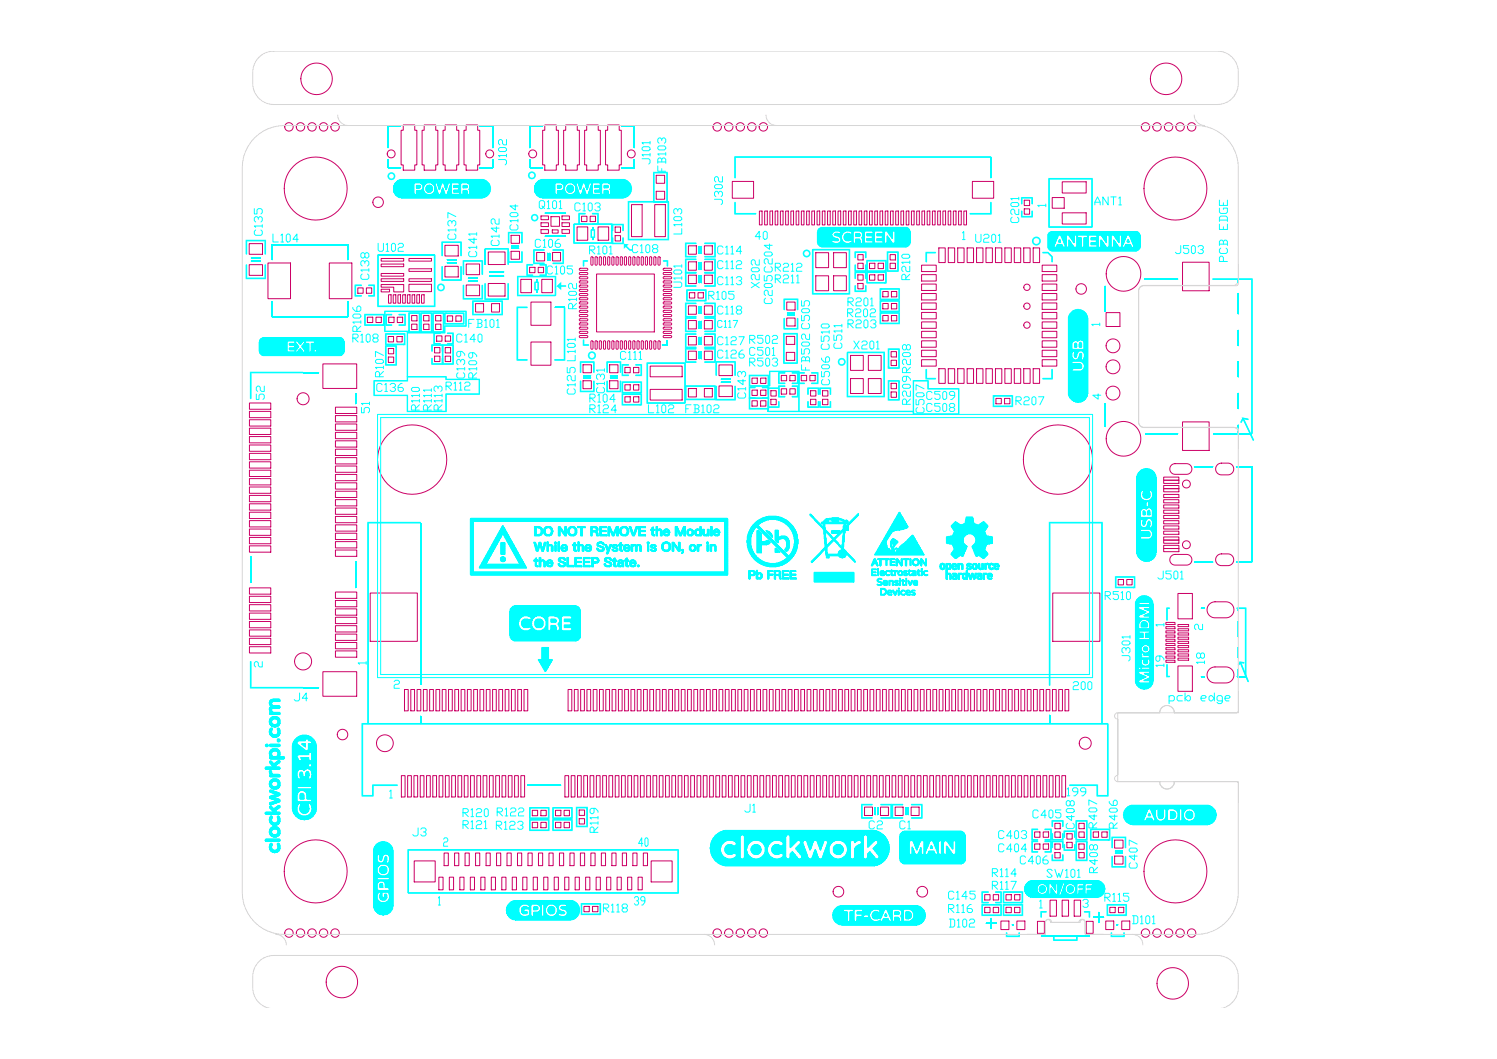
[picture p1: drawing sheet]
<svg xmlns="http://www.w3.org/2000/svg" width="297mm" height="210mm" viewBox="0 0 297 210" stroke-linecap="round" stroke-linejoin="round" font-family="sans-serif">
<defs><g id="words">
<text font-size="2.6" fill="#0ff" x="231.9" y="139.5">pcb edge</text>
<g font-size="2.1" fill="#0ff">
<text x="126.7" y="167.8">40</text>
<text x="125.9" y="179.5">39</text>
</g>
<g font-size="2" fill="#0ff">
<text x="100.5" y="32.7" transform="rotate(-90 100.5 32.7)">J102</text>
<text x="129" y="32.5" transform="rotate(-90 129 32.5)">J101</text>
<text x="132.1" y="34" transform="rotate(-90 132.1 34)">FB103</text>
<text x="107" y="41.4">Q101</text>
<text x="114.1" y="41.8">C103</text>
<text x="143.3" y="40.6" transform="rotate(-90 143.3 40.6)">J302</text>
<text x="217.2" y="40.6">ANT1</text>
<text x="52" y="46.7" transform="rotate(-90 52 46.7)">C135</text>
<text x="54.2" y="48">L104</text>
<text x="90.4" y="47.4" transform="rotate(-90 90.4 47.4)">C137</text>
<text x="102.8" y="45.6" transform="rotate(-90 102.8 45.6)">C104</text>
<text x="135.3" y="46.4" transform="rotate(-90 135.3 46.4)">L103</text>
<text x="149.8" y="47.5">40</text>
<text x="202.1" y="44.1" transform="rotate(-90 202.1 44.1)">C201</text>
<text x="75" y="49.8">U102</text>
<text x="94.6" y="50.9" transform="rotate(-90 94.6 50.9)">C141</text>
<text x="99" y="48.7" transform="rotate(-90 99 48.7)">C142</text>
<text x="106.2" y="49">C106</text>
<text x="117" y="50.4">R101</text>
<text x="125.5" y="50.1">C108</text>
<text x="142.4" y="53.3">C112</text>
<text x="142.4" y="50.4">C114</text>
<text x="153.2" y="53.9" transform="rotate(-90 153.2 53.9)">C204</text>
<text x="153.8" y="53.8">R212</text>
<text x="193.6" y="48">U201</text>
<text x="233.2" y="50.3">J503</text>
<text x="243.5" y="51.9" transform="rotate(-90 243.5 51.9)">PCB EDGE</text>
<text x="73.2" y="55.4" transform="rotate(-90 73.2 55.4)">C138</text>
<text x="108.6" y="54.3">C105</text>
<text x="135.3" y="57" transform="rotate(-90 135.3 57)">U101</text>
<text x="140.6" y="59.4">R105</text>
<text x="142.4" y="56.5">C113</text>
<text x="150.6" y="57.1" transform="rotate(-90 150.6 57.1)">X202</text>
<text x="153.8" y="56.1">R211</text>
<text x="180.5" y="55.4" transform="rotate(-90 180.5 55.4)">R210</text>
<text x="71.6" y="65.7" transform="rotate(-90 71.6 65.7)">R106</text>
<text x="93" y="64.9">FB101</text>
<text x="114.4" y="61.2" transform="rotate(-90 114.4 61.2)">R102</text>
<text x="142.4" y="62.3">C118</text>
<text x="153.2" y="60.2" transform="rotate(-90 153.2 60.2)">C205</text>
<text x="160.6" y="65.2" transform="rotate(-90 160.6 65.2)">C505</text>
<text x="168.2" y="62.8">R202</text>
<text x="168.2" y="60.7">R201</text>
<text x="168.2" y="65">R203</text>
<text x="70" y="67.8">R108</text>
<text x="90.6" y="67.8">C140</text>
<text x="114.1" y="71.5" transform="rotate(-90 114.1 71.5)">L101</text>
<text x="123.1" y="71.3">C111</text>
<text x="142.4" y="71">C126</text>
<text x="142.4" y="68.4">C127</text>
<text x="148.7" y="70.5">C501</text>
<text x="148.7" y="68.1">R502</text>
<text x="164.5" y="69.3" transform="rotate(-90 164.5 69.3)">C510</text>
<text x="167" y="69.1" transform="rotate(-90 167 69.1)">C511</text>
<text x="169.4" y="69.2">X201</text>
<text x="74.8" y="77.6">C136</text>
<text x="76.1" y="74.7" transform="rotate(-90 76.1 74.7)">R107</text>
<text x="88.5" y="77.4">R112</text>
<text x="92.2" y="75" transform="rotate(-90 92.2 75)">C139</text>
<text x="94.6" y="75" transform="rotate(-90 94.6 75)">R109</text>
<text x="119.9" y="77.9" transform="rotate(-90 119.9 77.9)">C131</text>
<text x="148.7" y="72.6">R503</text>
<text x="160.6" y="73.4" transform="rotate(-90 160.6 73.4)">FB502</text>
<text x="164.6" y="76.3" transform="rotate(-90 164.6 76.3)">C506</text>
<text x="180.6" y="73.9" transform="rotate(-90 180.6 73.9)">R208</text>
<text x="52.4" y="79.2" transform="rotate(-90 52.4 79.2)">52</text>
<text x="73.3" y="81.9" transform="rotate(-90 73.3 81.9)">51</text>
<text x="83.2" y="81.3" transform="rotate(-90 83.2 81.3)">R110</text>
<text x="85.6" y="81.3" transform="rotate(-90 85.6 81.3)">R111</text>
<text x="87.7" y="81.3" transform="rotate(-90 87.7 81.3)">R113</text>
<text x="114.1" y="78.2" transform="rotate(-90 114.1 78.2)">C125</text>
<text x="117" y="81.9">R124</text>
<text x="117" y="79.7">R104</text>
<text x="128.7" y="81.9">L102</text>
<text x="136" y="81.9">FB102</text>
<text x="147.9" y="78.9" transform="rotate(-90 147.9 78.9)">C143</text>
<text x="180.6" y="80.2" transform="rotate(-90 180.6 80.2)">R209</text>
<text x="183.3" y="81.9" transform="rotate(-90 183.3 81.9)">C507</text>
<text x="183.9" y="79.2">C509</text>
<text x="183.9" y="81.6">C508</text>
<text x="201.6" y="80.3">R207</text>
<text x="219.3" y="118.9">R510</text>
<text x="229.7" y="114.8">J501</text>
<text x="224.2" y="131.1" transform="rotate(-90 224.2 131.1)">J301</text>
<text x="239" y="131.6" transform="rotate(-90 239 131.6)">18</text>
<text x="212.9" y="136.8">200</text>
<text x="230.9" y="132.2" transform="rotate(-90 230.9 132.2)">19</text>
<text x="58.4" y="139">J4</text>
<text x="91.9" y="161.9">R120</text>
<text x="98.6" y="161.8">R122</text>
<text x="147.8" y="161">J1</text>
<text x="211.7" y="157.8">199</text>
<text x="81.9" y="165.8">J3</text>
<text x="91.9" y="164.3">R121</text>
<text x="98.5" y="164.4">R123</text>
<text x="118.6" y="165.1" transform="rotate(-90 118.6 165.1)">R119</text>
<text x="172.4" y="164.4">C2</text>
<text x="178.5" y="164.4">C1</text>
<text x="198.1" y="166.3">C403</text>
<text x="204.9" y="162.2">C405</text>
<text x="213.1" y="164.3" transform="rotate(-90 213.1 164.3)">C408</text>
<text x="217.6" y="164.2" transform="rotate(-90 217.6 164.2)">R407</text>
<text x="221.7" y="164.2" transform="rotate(-90 221.7 164.2)">R406</text>
<text x="196.9" y="173.8">R114</text>
<text x="198.1" y="168.9">C404</text>
<text x="202.4" y="171.3">C406</text>
<text x="207.7" y="174">SW101</text>
<text x="217.7" y="173" transform="rotate(-90 217.7 173)">R408</text>
<text x="225.6" y="172.1" transform="rotate(-90 225.6 172.1)">C407</text>
<text x="188.2" y="178.3">C145</text>
<text x="196.9" y="176.4">R117</text>
<text x="219.2" y="178.7">R115</text>
<text x="119.7" y="180.9">R118</text>
<text x="188.2" y="181">R116</text>
<text x="188.3" y="183.8">D102</text>
<text x="224.7" y="183.2">D101</text>
</g>
<text font-size="1.7" fill="#0ff" x="142.4" y="64.9">C117</text>
<g font-size="1.3" fill="#0ff">
<text x="216.8" y="79.2">4</text>
<text x="237" y="124.8">2</text>
<text x="50.5" y="132.3">2</text>
</g>
<g font-size=".7" fill="#0ff">
<text x="205.9" y="41">1</text>
<text x="216.6" y="64.6">1</text>
<text x="229.3" y="124.2">1</text>
<text x="71.1" y="131.7">1</text>
</g>
</g></defs>
<path d="M124 78.7h1v1h-1zM125.7 78.7h1v1h-1z" fill="none" stroke="#c06" stroke-width=".2"/>
<path d="M126.9 80.2h.3v-2h-3.7v2h3.6" fill="none" stroke="#0ff" stroke-width=".2"/>
<path d="M123.3 78.2h4.1M123.3 80.2h3.8" fill="none" stroke="#0ff" stroke-width=".32"/>
<path d="M123.5 78v2.4M127.2 78v2.4" fill="none" stroke="#0ff" stroke-width=".31"/>
<path d="M126.9 80.1l.5 .3h-.5z" fill="#0ff"/>
<g fill="none" stroke="#c06" stroke-width=".2">
<path d="M80 24.8h2.3v1h.4v6.9h-.4v1h-2.3v-1h-.4v-6.9h.4zM84.2 24.8h2.2v1h.5v6.9h-.5v1h-2.2v-1h-.5v-6.9h.5zM88.3 24.8h2.3v1h.4v6.9h-.4v1h-2.3v-1h-.4v-6.9h.4zM92.5 24.8h2.3v1h.4v6.9h-.4v1h-2.3v-1h-.4v-6.9h.4zM230.9 99.1h3v.6h-3zM230.9 98h3v.7h-3zM230.9 96.9h3v.6h-3zM230.9 96.3h3v.6h-3zM230.9 95.2h3v.7h-3zM230.9 94.6h3v.6h-3zM232.4 92.3l.6-.3 2.4-.1a1.06 1.06 0 0 1 1.1 1.1 1.06 1.06 0 0 1-1.1 1.1h-2.3a1.06 1.06 0 0 1-.9-.7 1.06 1.06 0 0 1 .2-1.1zM241.5 92.2l.7-.4h1.4a1.16 1.16 0 0 1 1.2 1.2 1.16 1.16 0 0 1-1.2 1.2h-1.3a1.17 1.17 0 0 1-1-.7 1.17 1.17 0 0 1 .2-1.3z"/>
<path d="M230.9 108.8h3v.6h-3zM230.9 108.1h3v.7h-3zM230.9 107.1h3v.6h-3zM230.9 106.5h3v.6h-3zM230.9 105.3h3v.7h-3zM230.9 104.3h3v.6h-3zM230.9 103.3h3v.6h-3zM230.9 102.2h3v.6h-3zM230.9 101.2h3v.6h-3zM230.9 100.1h3v.7h-3zM232.4 110.3l.6-.3 2.4-.1a1.06 1.06 0 0 1 1.1 1.1 1.06 1.06 0 0 1-1.1 1.1h-2.3a1.06 1.06 0 0 1-.9-.7 1.06 1.06 0 0 1 .2-1.1zM241.5 110.2l.7-.4h1.4a1.16 1.16 0 0 1 1.2 1.2 1.16 1.16 0 0 1-1.2 1.2h-1.3a1.17 1.17 0 0 1-1-.8 1.17 1.17 0 0 1 .2-1.2z"/>
<circle cx="77.6" cy="30.5" r=".78"/>
<circle cx="97.2" cy="30.5" r=".78"/>
<circle cx="235.4" cy="96" r=".78"/>
<circle cx="235.4" cy="108" r=".78"/>
</g>
<g fill="none" stroke="#0ff" stroke-width=".2">
<path d="M77 33.2h2.6M77 24.9h2.6M95.2 33.2h2.6M95.2 24.9h2.6M236.9 92.5h3.8M245.3 92.5h3.1v19h-3.1M236.9 111.5h3.8"/>
<circle cx="77.7" cy="34.9" r=".63"/>
</g>
<path d="M77 24.9h2.6M95.2 24.9h2.6M248.4 92.5v19" fill="none" stroke="#0ff" stroke-width=".31"/>
<path d="M77 33.2h2.6M95.2 33.2h2.6M236.9 92.5h3.8M245.3 92.5h3.1M236.9 111.5h3.8M245.3 111.5h3.1" fill="none" stroke="#0ff" stroke-width=".32"/>
<g fill="#0ff">
<path d="M76.9 34.8l.3 .1z"/>
<path d="M76.9 34.7l.3 .2-.3-.1z"/>
<path d="M76.9 34.6l.3 .2z"/>
<path d="M77 34.5l.2 .3z"/>
<path d="M77 34.5l.3 .2-.3-.2z"/>
<path d="M77.1 34.4l.2 .3z"/>
<path d="M77.1 34.4l.1-.1 .2 .3z"/>
<path d="M77.2 34.3l.2 .2z"/>
<path d="M77.3 34.3l.1-.1 .1 .3z"/>
<path d="M77.4 34.2l.1 .3z"/>
<path d="M77.5 34.2h.1v.3z"/>
<path d="M77.6 34.2h.1v.3z"/>
<path d="M77.7 34.2v.3z"/>
<path d="M77.8 34.2h.1l-.1 .3z"/>
<path d="M77.9 34.2h.1l-.2 .3z"/>
<path d="M78 34.2l-.1 .3z"/>
<path d="M78 34.3h.1l-.2 .3z"/>
<path d="M78.1 34.3l-.1 .3z"/>
<path d="M78 34.6l.3-.1z"/>
<path d="M78 34.7l.3-.2z"/>
<path d="M78.1 34.7l.3-.1z"/>
<path d="M78.1 34.8l.3-.1z"/>
<path d="M78.1 34.8l.3-.1v.1z"/>
<path d="M78.1 34.9h.3z"/>
<path d="M78.1 34.9h.3v.1z"/>
<path d="M78.1 35l.3 .1z"/>
<path d="M78.1 35.1l.3 .1z"/>
<path d="M78.1 35.1l.3 .1-.1 .1z"/>
<path d="M78.1 35.2l.2 .2z"/>
<path d="M78 35.2l.3 .2-.1 .1z"/>
<path d="M77.9 35.3l.3 .2z"/>
<path d="M77.9 35.3l.2 .3z"/>
<path d="M77.8 35.4l.2 .2z"/>
<path d="M77.8 35.4l.2 .3h-.1z"/>
<path d="M77.7 35.4l.2 .3h-.1z"/>
<path d="M77.7 35.4l.1 .3z"/>
<path d="M77.6 35.4l.1 .3h-.1z"/>
<path d="M77.5 35.4l.1 .3z"/>
<path d="M77.5 35.4v.3z"/>
<path d="M77.4 35.3v.4z"/>
<path d="M77.4 35.3l-.1 .3h-.1z"/>
<path d="M77.1 35.5l.3-.2-.2 .3z"/>
<path d="M77 35.4l.3-.1z"/>
<path d="M77 35.3l.3-.1z"/>
<path d="M76.9 35.2h.4l-.3 .1z"/>
<path d="M76.9 35.1h.3l-.3 .1z"/>
<path d="M76.9 35l.3 .1z"/>
<path d="M76.9 34.9l.3 .1h-.3z"/>
</g>
<path d="M77 31.6v1.6" fill="none" stroke="#0ff" stroke-width=".2"/>
<path d="M76.8 31.6h.3v1.6h-.3z" fill="#0ff"/>
<path d="M97.8 31.6v1.6" fill="none" stroke="#0ff" stroke-width=".2"/>
<path d="M97.6 31.6h.3v1.6h-.3z" fill="#0ff"/>
<g fill="none" stroke="#0ff" stroke-width=".2">
<path d="M77 24.9v4.4M97.8 24.9v4.4M105.1 33.2h2.5M105.1 24.9h2.5M123.3 33.2h2.6M123.3 24.9h2.6"/>
<circle cx="105.5" cy="34.8" r=".63"/>
</g>
<path d="M77 24.9v4.4M105.1 24.9h2.5M123.3 24.9h2.6" fill="none" stroke="#0ff" stroke-width=".31"/>
<path d="M97.8 24.9v4.4M105.1 33.2h2.5M123.3 33.2h2.6" fill="none" stroke="#0ff" stroke-width=".32"/>
<g fill="none" stroke="#c06" stroke-width=".2">
<path d="M108.1 24.8h2.3v1h.4v6.9h-.4v1h-2.3v-1h-.4v-6.9h.4zM112.2 24.8h2.3v1h.4v6.9h-.4v1h-2.3v-1h-.4v-6.9h.4zM116.4 24.8h2.3v1h.4v6.9h-.4v1h-2.3v-1h-.4v-6.9h.4zM120.6 24.8h2.2v1h.5v6.9h-.5v1h-2.2v-1h-.5v-6.9h.5z"/>
<circle cx="105.7" cy="30.5" r=".78"/>
<circle cx="125.2" cy="30.5" r=".78"/>
</g>
<g fill="#0ff">
<path d="M104.8 34.7l.3 .1z"/>
<path d="M104.8 34.6l.3 .1h-.3z"/>
<path d="M104.8 34.5l.3 .2z"/>
<path d="M104.8 34.4l.3 .2z"/>
<path d="M104.9 34.3l.2 .2-.3-.1z"/>
<path d="M105 34.2l.2 .3z"/>
<path d="M105 34.2h.1l.1 .2z"/>
<path d="M105.1 34.2l.2 .2z"/>
<path d="M105.1 34.1h.1l.2 .2z"/>
<path d="M105.2 34.1l.2 .2z"/>
<path d="M105.3 34h.1l.1 .3z"/>
<path d="M105.4 34h.1v.3z"/>
<path d="M105.5 34l.1 .3z"/>
<path d="M105.6 34h.1l-.1 .3z"/>
<path d="M105.7 34l.1 .1-.1 .2z"/>
<path d="M105.8 34.1v.3z"/>
<path d="M105.9 34.1l.1 .1-.2 .2z"/>
<path d="M106 34.2l-.1 .2z"/>
<path d="M105.9 34.4l.2-.1z"/>
<path d="M105.9 34.5l.2-.2 .1 .1z"/>
<path d="M105.9 34.5h.3z"/>
<path d="M106 34.6h.3z"/>
<path d="M106 34.7l.3-.1v.1z"/>
<path d="M106 34.7l.3 .1z"/>
<path d="M106 34.8h.3v.1z"/>
<path d="M106 34.8l.3 .2z"/>
<path d="M106 34.9l.2 .2z"/>
<path d="M106 35l.2 .1v.1z"/>
<path d="M105.9 35l.2 .3z"/>
<path d="M105.9 35.1l.2 .2z"/>
<path d="M105.8 35.1l.3 .2z"/>
<path d="M105.8 35.2l.2 .2z"/>
<path d="M105.7 35.2l.2 .3z"/>
<path d="M105.6 35.2l.2 .3h-.1z"/>
<path d="M105.6 35.2l.1 .3-.1 .1z"/>
<path d="M105.5 35.2l.1 .4z"/>
<path d="M105.5 35.2v.4h-.1z"/>
<path d="M105.4 35.2v.4z"/>
<path d="M105.4 35.2l-.1 .3z"/>
<path d="M105.3 35.2l-.1 .3z"/>
<path d="M105.2 35.1l-.1 .4v-.1z"/>
<path d="M105 35.3l.2-.2-.1 .3z"/>
<path d="M104.9 35.3l.3-.2z"/>
<path d="M104.8 35.2l.4-.1z"/>
<path d="M104.8 35.1l.3-.1-.3 .2z"/>
<path d="M104.8 35h.3l-.3 .1z"/>
<path d="M104.8 34.9h.3z"/>
<path d="M104.7 34.8h.4l-.3 .1z"/>
</g>
<path d="M105.1 31.6v1.6" fill="none" stroke="#0ff" stroke-width=".2"/>
<path d="M104.9 31.6h.3v1.6h-.3z" fill="#0ff"/>
<path d="M125.9 31.6v1.6" fill="none" stroke="#0ff" stroke-width=".2"/>
<path d="M125.7 31.6h.3v1.6h-.3z" fill="#0ff"/>
<g fill="none" stroke="#0ff" stroke-width=".2">
<path d="M105.1 24.9v4.4M125.9 24.9v4.4M54 59.8v3.1h15v-3.1M54 51.5v-3h15v3M75 50.5h11.2v10.2h-11.2z"/>
<circle cx="87.5" cy="57" r=".62"/>
</g>
<path d="M105.1 24.9v4.4M54 59.8v3.1h15v-3.1M54 51.5v-3h15v3M86.2 50.5h-11.2v10.4M74.8 60.7h11.6" fill="none" stroke="#0ff" stroke-width=".31"/>
<path d="M125.9 24.9v4.4M86.2 50.5v10.4" fill="none" stroke="#0ff" stroke-width=".32"/>
<g fill="none" stroke="#c06" stroke-width=".2">
<path d="M53.2 52.2h4.4v7h-4.4zM65.3 52.2h4.5v7h-4.5zM75.6 51.3h4.5v.5h-4.5zM75.6 52.4h4.5v.5h-4.5zM75.6 54.2h4.5v.6h-4.5zM75.6 55.3h4.5v.5h-4.5zM75.6 56.4h4.5v1.5h-2v-1h-2.5zM75.6 57.4h1.7v.5h-1.7zM77.1 58.5h.5v1.6h-.5zM78 58.5h.5v1.6h-.5zM79 58.5h.5v1.6h-.5zM79.9 58.5h.5v1.6h-.5z"/>
<path d="M80.8 58.5h.5v1.6h-.5zM81.1 51.3h4.5v.5h-4.5zM81.1 53.3h4.5v.5h-4.5zM81.1 55.3h4.5v.5h-4.5zM81.1 56.4h4.5v1.4h-4.5zM81.8 58.5h.5v1.6h-.5zM82.7 58.5h.5v1.6h-.5zM83.6 58.5h.5v1.6h-.5z"/>
</g>
<g fill="#0ff">
<path d="M86.7 56.9l.3 .1z"/>
<path d="M86.7 56.8l.3 .1z"/>
<path d="M86.8 56.7l.2 .2z"/>
<path d="M86.8 56.6l.2 .2-.2-.1z"/>
<path d="M86.9 56.5l.2 .3z"/>
<path d="M86.9 56.4l.2 .3-.2-.2z"/>
<path d="M86.9 56.4h.1l.2 .2z"/>
<path d="M87 56.4l.2 .2z"/>
<path d="M87.1 56.3h.1l.1 .3z"/>
<path d="M87.2 56.3l.2 .2z"/>
<path d="M87.3 56.2l.1 .3z"/>
<path d="M87.4 56.2h.1v.3z"/>
<path d="M87.5 56.2v.3z"/>
<path d="M87.6 56.2v.3z"/>
<path d="M87.7 56.2v.4z"/>
<path d="M87.8 56.3h.1l-.2 .3z"/>
<path d="M87.9 56.3l-.1 .3z"/>
<path d="M87.9 56.4h.1l-.2 .3z"/>
<path d="M87.8 56.7l.2-.3 .1 .1z"/>
<path d="M87.9 56.7l.3-.1z"/>
<path d="M87.9 56.8l.3-.2v.1z"/>
<path d="M87.9 56.8h.3z"/>
<path d="M87.9 56.9h.3z"/>
<path d="M87.9 56.9h.3l.1 .1z"/>
<path d="M87.9 57l.3 .1z"/>
<path d="M87.9 57.1l.3 .1z"/>
<path d="M87.9 57.1l.3 .2z"/>
<path d="M87.9 57.2l.3 .1v.1z"/>
<path d="M87.9 57.2l.2 .3z"/>
<path d="M87.8 57.3l.3 .2h-.1z"/>
<path d="M87.8 57.3l.2 .2-.1 .1z"/>
<path d="M87.7 57.4l.2 .2z"/>
<path d="M87.7 57.4l.2 .3h-.1z"/>
<path d="M87.6 57.4l.2 .3z"/>
<path d="M87.5 57.5l.2 .2z"/>
<path d="M87.5 57.5l.1 .3h-.1z"/>
<path d="M87.4 57.5l.1 .3z"/>
<path d="M87.4 57.4v.4z"/>
<path d="M87.3 57.4v.3z"/>
<path d="M87.2 57.4v.3h-.1z"/>
<path d="M87.2 57.4l-.1 .3z"/>
<path d="M86.9 57.5l.3-.1-.2 .2z"/>
<path d="M86.9 57.5l.2-.2-.2 .2z"/>
<path d="M86.8 57.4l.3-.1z"/>
<path d="M86.8 57.3l.3-.1-.3 .2z"/>
<path d="M86.7 57.2h.3z"/>
<path d="M86.7 57.1h.3z"/>
<path d="M86.7 57l.3 .1h-.3z"/>
</g>
<g fill="none" stroke="#c06" stroke-width=".2">
<path d="M145.3 36h4.2v3.3h-4.2zM192.9 36h4.2v3.3h-4.2zM107.3 42.8h1.5v.8h-1.5zM107.3 44.2h1.5v.7h-1.5zM107.3 45.5h1.5v.8h-1.5zM109.3 43h1.7v1.9h-1.7zM109.6 45.6h1.1v.6h-1.1zM111.5 45.5h1.5v.8h-1.5zM111.5 44.2h1.5v.7h-1.5zM111.5 42.8h1.5v.8h-1.5zM150.7 41.9h.5v2.7h-.5zM151.7 41.9h.5v2.7h-.5z"/>
<path d="M152.7 41.9h.6v2.7h-.6zM153.8 41.9h.5v2.7h-.5zM154.8 41.9h.6v2.7h-.6zM155.9 41.9h.5v2.7h-.5zM156.9 41.9h.5v2.7h-.5zM157.9 41.9h.6v2.7h-.6zM159 41.9h.5v2.7h-.5zM160 41.9h.5v2.7h-.5zM161.1 41.9h.5v2.7h-.5zM162.1 41.9h.5v2.7h-.5zM163.1 41.9h.6v2.7h-.6zM164.2 41.9h.5v2.7h-.5z"/>
<path d="M165.2 41.9h.6v2.7h-.6zM166.3 41.9h.5v2.7h-.5zM167.3 41.9h.5v2.7h-.5zM168.3 41.9h.6v2.7h-.6zM169.4 41.9h.5v2.7h-.5zM170.4 41.9h.6v2.7h-.6zM171.5 41.9h.5v2.7h-.5zM172.5 41.9h.5v2.7h-.5zM173.5 41.9h.6v2.7h-.6zM174.6 41.9h.5v2.7h-.5zM175.6 41.9h.6v2.7h-.6zM176.7 41.9h.5v2.7h-.5z"/>
<path d="M177.7 41.9h.5v2.7h-.5zM178.7 41.9h.6v2.7h-.6zM179.8 41.9h.5v2.7h-.5zM180.8 41.9h.6v2.7h-.6zM181.9 41.9h.5v2.7h-.5zM182.9 41.9h.5v2.7h-.5zM183.9 41.9h.6v2.7h-.6zM185 41.9h.5v2.7h-.5zM186 41.9h.6v2.7h-.6zM187.1 41.9h.5v2.7h-.5zM188.1 41.9h.5v2.7h-.5zM189.1 41.9h.6v2.7h-.6z"/>
<path d="M190.2 41.9h.5v2.7h-.5zM191.2 41.9h.6v2.7h-.6zM82.2 170.7h4.1v4.2h-4.1zM87.1 173.9h.8v2.6h-.8zM88.1 169.2h.8v2.5h-.8zM89.1 173.9h.9v2.6h-.9zM90.2 169.2h.8v2.5h-.8zM91.2 173.9h.9v2.6h-.9zM92.3 169.2h.8v2.5h-.8zM93.3 173.9h.8v2.6h-.8zM94.4 169.2h.8v2.5h-.8zM95.4 173.9h.8v2.6h-.8z"/>
<path d="M96.4 169.2h.9v2.5h-.9zM97.5 173.9h.8v2.6h-.8zM98.5 169.2h.8v2.5h-.8zM99.6 173.9h.8v2.6h-.8zM100.6 169.2h.8v2.5h-.8zM101.6 173.9h.9v2.6h-.9zM102.7 169.2h.8v2.5h-.8zM103.7 173.9h.8v2.6h-.8zM104.8 169.2h.8v2.5h-.8zM105.8 173.9h.8v2.6h-.8zM106.8 169.2h.9v2.5h-.9zM107.9 173.9h.8v2.6h-.8z"/>
<path d="M108.9 169.2h.8v2.5h-.8zM110 173.9h.8v2.6h-.8zM111 169.2h.8v2.5h-.8zM112 173.9h.9v2.6h-.9zM113.1 169.2h.8v2.5h-.8zM114.1 173.9h.8v2.6h-.8zM115.1 169.2h.9v2.5h-.9zM116.2 173.9h.8v2.6h-.8zM117.2 169.2h.9v2.5h-.9zM118.3 173.9h.8v2.6h-.8zM119.3 169.2h.8v2.5h-.8zM120.4 173.9h.8v2.6h-.8z"/>
<path d="M121.4 169.2h.8v2.5h-.8zM122.4 173.9h.9v2.6h-.9zM123.5 169.2h.8v2.5h-.8zM124.5 173.9h.8v2.6h-.8zM125.6 169.2h.8v2.5h-.8zM126.6 173.9h.8v2.6h-.8zM127.6 169.2h.9v2.5h-.9zM129.2 170.7h4.1v4.2h-4.1z"/>
</g>
<g fill="none" stroke="#0ff" stroke-width=".2">
<path d="M145.8 35.3v-4.2h50.8v4.2M108.1 46.8h4.1M108.1 42.3h4.1M145.8 40.1v2.3h4.2M190.9 46.2l.3-.3v1.6M190.9 47.5h.6M196.6 40.1v2.3h-4.2M81 168.5h53.5v8.6h-53.5zM87 178.1l.2-.3v1.7M87 179.5h.4M88 166.4l.2-.3h.4l.2 .3v.3l-.2 .3h-.4l-.2 .3v.5h.8"/>
<circle cx="106.1" cy="43.2" r=".59"/>
</g>
<path d="M145.7 31.1h50.9v4.2M145.8 31v4.3M108.1 46.8h4.1M145.7 42.4h4.3M145.8 40.1v2.4M192.4 42.4h4.3M196.6 40.1v2.4" fill="none" stroke="#0ff" stroke-width=".32"/>
<path d="M108.1 42.3h4.1M80.8 168.5h53.9M81 168.4v8.7h53.7M134.5 168.4v8.8" fill="none" stroke="#0ff" stroke-width=".31"/>
<g fill="#0ff">
<path d="M105.3 43.1l.3 .1z"/>
<path d="M105.4 43l.2 .1z"/>
<path d="M105.4 42.9l.3 .2z"/>
<path d="M105.4 42.8l.3 .2z"/>
<path d="M105.5 42.7l.2 .3z"/>
<path d="M105.5 42.6l.2 .3z"/>
<path d="M105.5 42.6h.1l.2 .2z"/>
<path d="M105.6 42.6l.3 .2z"/>
<path d="M105.7 42.5l.2 .3z"/>
<path d="M105.8 42.5l.2 .2z"/>
<path d="M105.9 42.4l.1 .3z"/>
<path d="M106 42.4l.1 .3z"/>
<path d="M106.1 42.4v.3z"/>
<path d="M106.2 42.4v.3z"/>
<path d="M106.3 42.4l-.1 .4z"/>
<path d="M106.4 42.5l-.1 .3z"/>
<path d="M106.4 42.5l.1 .1-.2 .2z"/>
<path d="M106.5 42.6l-.1 .3z"/>
<path d="M106.4 42.9l.3-.2z"/>
<path d="M106.4 42.9l.3-.1z"/>
<path d="M106.4 43l.4-.1z"/>
<path d="M106.5 43h.3z"/>
<path d="M106.5 43.1h.3z"/>
<path d="M106.5 43.1l.3 .1z"/>
<path d="M106.5 43.2l.3 .1z"/>
<path d="M106.5 43.2l.3 .2z"/>
<path d="M106.5 43.3l.3 .1v.1z"/>
<path d="M106.5 43.3l.2 .2z"/>
<path d="M106.4 43.4l.3 .2z"/>
<path d="M106.4 43.4l.2 .3z"/>
<path d="M106.3 43.5l.3 .2z"/>
<path d="M106.3 43.5l.2 .3z"/>
<path d="M106.2 43.6l.2 .2z"/>
<path d="M106.2 43.6l.2 .3z"/>
<path d="M106.1 43.6l.2 .3z"/>
<path d="M106.1 43.6l.1 .3z"/>
<path d="M106 43.6l.1 .3z"/>
<path d="M106 43.6v.3z"/>
<path d="M105.9 43.6v.3z"/>
<path d="M105.9 43.5l-.1 .4z"/>
<path d="M105.8 43.5l-.1 .3z"/>
<path d="M105.5 43.7l.3-.2-.2 .3z"/>
<path d="M105.5 43.6l.3-.1z"/>
<path d="M105.4 43.5l.3-.1z"/>
<path d="M105.4 43.4l.3-.1-.3 .2z"/>
<path d="M105.3 43.3h.4z"/>
<path d="M105.3 43.2h.3z"/>
</g>
<g fill="none" stroke="#c06" stroke-width=".2">
<path d="M49.5 79.9h4.2v1.3h-4.2zM64.1 72.2h6.7v4.8h-6.7zM49.5 99.9h4.2v1.3h-4.2zM49.5 98.2h4.2v1.3h-4.2zM49.5 96.6h4.2v1.2h-4.2zM49.5 94.9h4.2v1.3h-4.2zM49.5 93.2h4.2v1.3h-4.2zM49.5 91.6h4.2v1.2h-4.2zM49.5 89.9h4.2v1.3h-4.2zM49.5 88.2h4.2v1.3h-4.2zM49.5 86.6h4.2v1.2h-4.2zM49.5 84.9h4.2v1.3h-4.2z"/>
<path d="M49.5 83.2h4.2v1.3h-4.2zM49.5 81.6h4.2v1.2h-4.2zM66.6 99.1h4.2v1.2h-4.2zM66.6 97.4h4.2v1.3h-4.2zM66.6 95.7h4.2v1.3h-4.2zM66.6 94.1h4.2v1.2h-4.2zM66.6 92.4h4.2v1.3h-4.2zM66.6 90.7h4.2v1.3h-4.2zM66.6 89.1h4.2v1.2h-4.2zM66.6 87.4h4.2v1.3h-4.2zM66.6 85.7h4.2v1.3h-4.2zM66.6 84.1h4.2v1.2h-4.2z"/>
<path d="M66.6 82.4h4.2v1.3h-4.2zM66.6 80.7h4.2v1.3h-4.2zM49.5 119.9h4.2v1.3h-4.2zM49.5 118.2h4.2v1.3h-4.2zM49.5 116.6h4.2v1.2h-4.2zM49.5 108.2h4.2v1.3h-4.2zM49.5 106.6h4.2v1.2h-4.2zM49.5 104.9h4.2v1.3h-4.2zM49.5 103.2h4.2v1.3h-4.2zM49.5 101.6h4.2v1.2h-4.2zM66.6 119.1h4.2v1.2h-4.2zM66.6 117.4h4.2v1.3h-4.2z"/>
<path d="M66.6 109.1h4.2v1.2h-4.2zM66.6 107.4h4.2v1.3h-4.2zM66.6 105.7h4.2v1.3h-4.2zM66.6 104.1h4.2v1.2h-4.2zM66.6 102.4h4.2v1.3h-4.2zM66.6 100.7h4.2v1.3h-4.2zM49.5 128.2h4.2v1.3h-4.2zM49.5 126.6h4.2v1.2h-4.2zM49.5 124.9h4.2v1.3h-4.2zM49.5 123.2h4.2v1.3h-4.2zM49.5 121.6h4.2v1.2h-4.2zM64.1 133.2h6.7v4.9h-6.7z"/>
<path d="M66.6 129.1h4.2v1.2h-4.2zM66.6 127.4h4.2v1.3h-4.2zM66.6 125.7h4.2v1.3h-4.2zM66.6 124.1h4.2v1.2h-4.2zM66.6 122.4h4.2v1.3h-4.2zM66.6 120.7h4.2v1.3h-4.2z"/>
<circle cx="60.1" cy="79.1" r="1.19"/>
<circle cx="60.1" cy="131.2" r="1.69"/>
</g>
<path d="M49.7 110.3v1.5" fill="none" stroke="#0ff" stroke-width=".2"/>
<path d="M49.6 110.3h.3v1.5h-.3z" fill="#0ff"/>
<path d="M49.7 113.1v1.4" fill="none" stroke="#0ff" stroke-width=".2"/>
<path d="M49.6 113.1h.3v1.4h-.3z" fill="#0ff"/>
<path d="M49.7 114.5v1" fill="none" stroke="#0ff" stroke-width=".2"/>
<path d="M49.6 114.5h.3v1h-.3z" fill="#0ff"/>
<path d="M70.5 78v2.1M49.7 111.8v1.3M70.5 111.4v5.2M60.1 136.4h3.2" fill="none" stroke="#0ff" stroke-width=".2"/>
<path d="M70.5 78v2.1M70.5 111.4v5.2M60.1 136.4h3.2" fill="none" stroke="#0ff" stroke-width=".32"/>
<path d="M49.6 111.8h.3v1.3h-.3z" fill="#0ff"/>
<path d="M63.3 73.9h-13.6v5.2M49.7 131.2v5.2h10.4M72.6 131.5h-1.5l.2 .2M195.6 183.1h2.1M196.6 182.1v2.1M200.7 183.4h.4" fill="none" stroke="#0ff" stroke-width=".2"/>
<path d="M49.6 73.9h13.7M49.7 73.7v5.4M49.6 136.4h10.5M49.7 131.2v5.3M195.6 183.1h2.1M196.6 182.1v2.1" fill="none" stroke="#0ff" stroke-width=".32"/>
<path d="M198.6 182.6h1.6v1.7h-1.6zM201.7 182.6h1.6v1.7h-1.6z" fill="none" stroke="#c06" stroke-width=".2"/>
<path d="M200.7 183.2h.4v.3h-.4z" fill="#0ff"/>
<path d="M199.7 184.9v.8h2.5v-.8" fill="none" stroke="#0ff" stroke-width=".2"/>
<path d="M199.5 184.9h.4v.6l-.4 .3z" fill="#0ff"/>
<path d="M199.5 185.7h2.9" fill="none" stroke="#0ff" stroke-width=".32"/>
<path d="M202 184.9h.4v.9l-.4-.3z" fill="#0ff"/>
<path d="M219.4 182.6h1.6v1.7h-1.6zM222.5 182.6h1.6v1.7h-1.6z" fill="none" stroke="#c06" stroke-width=".2"/>
<path d="M216.9 181.9h2.1M218 180.9v2.1M221.5 183.4h.4" fill="none" stroke="#0ff" stroke-width=".2"/>
<path d="M216.9 181.9h2.1M218 180.9v2.1" fill="none" stroke="#0ff" stroke-width=".32"/>
<path d="M221.5 183.2h.4v.3h-.4z" fill="#0ff"/>
<path d="M220.5 184.9v.8h2.5v-.8" fill="none" stroke="#0ff" stroke-width=".2"/>
<path d="M220.3 184.9h.4v.6l-.4 .3z" fill="#0ff"/>
<path d="M220.3 185.7h2.9" fill="none" stroke="#0ff" stroke-width=".32"/>
<path d="M222.8 184.9h.4v.9l-.4-.3z" fill="#0ff"/>
<g fill="none" stroke="#c06" stroke-width=".2">
<path d="M233.7 117.7h2.9v5h-2.9zM239.9 119.8l1-.4 2.3-.1a1.59 1.59 0 0 1 1.6 1.6 1.59 1.59 0 0 1-1.6 1.6h-2.1a1.59 1.59 0 0 1-1.5-1 1.59 1.59 0 0 1 .3-1.7zM231.3 123.4h1.8v.4h-1.8zM231.3 124.3h1.8v.4h-1.8zM231.3 125.1h1.8v.4h-1.8zM231.3 125.9h1.8v.4h-1.8zM231.3 126.8h1.8v.4h-1.8zM231.3 127.6h1.8v.4h-1.8zM231.3 128.4h1.8v.4h-1.8zM231.3 129.3h1.8v.4h-1.8zM231.3 130.1h1.8v.4h-1.8zM231.3 130.9h1.8v.4h-1.8z"/>
<path d="M233.7 123.8h2.1v.5h-2.1zM233.7 124.7h2.1v.4h-2.1zM233.7 125.5h2.1v.4h-2.1zM233.7 126.3h2.1v.5h-2.1zM233.7 127.2h2.1v.4h-2.1zM233.7 128h2.1v.4h-2.1zM233.7 128.8h2.1v.5h-2.1zM233.7 129.7h2.1v.4h-2.1zM233.7 130.5h2.1v.4h-2.1zM233.7 132.1h2.9v5h-2.9zM239.9 132.7l1-.4h2.3a1.59 1.59 0 0 1 1.6 1.5 1.59 1.59 0 0 1-1.6 1.6h-2.1a1.58 1.58 0 0 1-1.5-.9 1.58 1.58 0 0 1 .3-1.8z"/>
</g>
<path d="M245.4 120.6h1.7v13.6" fill="none" stroke="#0ff" stroke-width=".2"/>
<path d="M247.1 120.5v13.7" fill="none" stroke="#0ff" stroke-width=".32"/>
<path d="M245.4 120.5h1.9l-.3 .3h-1.6z" fill="#0ff"/>
<path d="M231.5 131.8v2.4h.6" fill="none" stroke="#0ff" stroke-width=".2"/>
<path d="M231.5 131.8v2.5" fill="none" stroke="#0ff" stroke-width=".32"/>
<path d="M231.4 134.3l.3-.3h.4v.3z" fill="#0ff"/>
<path d="M232.1 120.6h-.6v2.4" fill="none" stroke="#0ff" stroke-width=".2"/>
<path d="M231.4 120.5h.7v.3h-.4z" fill="#0ff"/>
<path d="M231.5 120.5v2.5" fill="none" stroke="#0ff" stroke-width=".32"/>
<path d="M238.3 134.2h.6" fill="none" stroke="#0ff" stroke-width=".2"/>
<path d="M238.3 134h.6v.3h-.6z" fill="#0ff"/>
<path d="M245.4 134.2h1.7" fill="none" stroke="#0ff" stroke-width=".2"/>
<path d="M245.4 134h1.7v.3h-1.7z" fill="#0ff"/>
<path d="M238.3 120.6h.6" fill="none" stroke="#0ff" stroke-width=".2"/>
<path d="M238.3 120.5h.6v.3h-.6z" fill="#0ff"/>
<path d="M245.7 132.6v1.6" fill="none" stroke="#0ff" stroke-width=".2"/>
<path d="M245.5 132.6h.3v1.6h-.3z" fill="#0ff"/>
<path d="M245.7 120.6v.5M245.7 123.2v3.1M245.7 128.4v2.1" fill="none" stroke="#0ff" stroke-width=".2"/>
<path d="M245.7 123.2v3.1M245.7 128.4v2.1" fill="none" stroke="#0ff" stroke-width=".32"/>
<path d="M245.5 120.6h.3v.5h-.3z" fill="#0ff"/>
<path d="M246.8 131.4l-.7-.1 1.5 3.9" fill="none" stroke="#0ff" stroke-width=".2"/>
<g fill="#0ff">
<path d="M245.8 131.1l.5 .4 1.5 3.6-.3 .2z"/>
<path d="M245.8 131.1l1 .2v.3l-.5-.1z"/>
</g>
<path d="M246.1 131.3l-.4 .6" fill="none" stroke="#0ff" stroke-width=".2"/>
<path d="M246 131.2l.2 .2-.4 .6-.2-.2z" fill="#0ff"/>
<path d="M83.4 103.6v32.1M208.2 135.9v-32.3h10.4v39.9M230.9 123.9h-1.6l.3 .3M78.9 155.7h-4.9v2.1h-2.1v-14.3h147.9v14.3h-2.1v-2.1h-5.5M83.4 142v1.5M104.6 155.7h6.7" fill="none" stroke="#0ff" stroke-width=".2"/>
<g fill="none" stroke="#c06" stroke-width=".2">
<path d="M73.4 117.6h9.4v9.6h-9.4zM208.9 117.6h9.3v9.6h-9.3zM80.2 136.7h.8v4.3h-.8zM81.5 136.7h.7v4.3h-.7zM82.7 136.7h.8v4.3h-.8zM84 136.7h.7v4.3h-.7zM85.2 136.7h.8v4.3h-.8zM86.5 136.7h.7v4.3h-.7zM87.7 136.7h.8v4.3h-.8zM89 136.7h.7v4.3h-.7zM90.2 136.7h.8v4.3h-.8zM91.5 136.7h.7v4.3h-.7z"/>
<path d="M92.7 136.7h.8v4.3h-.8zM94 136.7h.7v4.3h-.7zM95.2 136.7h.8v4.3h-.8zM96.5 136.7h.7v4.3h-.7zM97.7 136.7h.8v4.3h-.8zM99 136.7h.7v4.3h-.7zM100.2 136.7h.8v4.3h-.8zM101.5 136.7h.7v4.3h-.7zM102.7 136.7h.8v4.3h-.8zM104 136.7h.7v4.3h-.7zM112.7 136.7h.7v4.3h-.7zM113.9 136.7h.8v4.3h-.8z"/>
<path d="M115.2 136.7h.7v4.3h-.7zM116.4 136.7h.8v4.3h-.8zM117.7 136.7h.7v4.3h-.7zM118.9 136.7h.8v4.3h-.8zM120.2 136.7h.7v4.3h-.7zM121.4 136.7h.8v4.3h-.8zM122.7 136.7h.7v4.3h-.7zM123.9 136.7h.8v4.3h-.8zM125.2 136.7h.7v4.3h-.7zM126.4 136.7h.8v4.3h-.8zM127.7 136.7h.7v4.3h-.7zM128.9 136.7h.8v4.3h-.8z"/>
<path d="M130.2 136.7h.7v4.3h-.7zM131.4 136.7h.8v4.3h-.8zM132.7 136.7h.7v4.3h-.7zM133.9 136.7h.8v4.3h-.8zM135.2 136.7h.7v4.3h-.7zM136.4 136.7h.8v4.3h-.8zM137.7 136.7h.7v4.3h-.7zM138.9 136.7h.7v4.3h-.7zM140.2 136.7h.7v4.3h-.7zM141.4 136.7h.7v4.3h-.7zM142.7 136.7h.7v4.3h-.7zM143.9 136.7h.7v4.3h-.7z"/>
<path d="M145.2 136.7h.7v4.3h-.7zM146.4 136.7h.7v4.3h-.7zM147.6 136.7h.8v4.3h-.8zM148.9 136.7h.7v4.3h-.7zM150.1 136.7h.8v4.3h-.8zM151.4 136.7h.7v4.3h-.7zM152.6 136.7h.8v4.3h-.8zM153.9 136.7h.7v4.3h-.7zM155.1 136.7h.8v4.3h-.8zM156.4 136.7h.7v4.3h-.7zM157.6 136.7h.8v4.3h-.8zM158.9 136.7h.7v4.3h-.7z"/>
<path d="M160.1 136.7h.8v4.3h-.8zM161.4 136.7h.7v4.3h-.7zM162.6 136.7h.8v4.3h-.8zM163.9 136.7h.7v4.3h-.7zM165.1 136.7h.8v4.3h-.8zM166.4 136.7h.7v4.3h-.7zM167.6 136.7h.8v4.3h-.8zM168.9 136.7h.7v4.3h-.7zM170.1 136.7h.8v4.3h-.8zM171.4 136.7h.7v4.3h-.7zM172.6 136.7h.7v4.3h-.7zM173.9 136.7h.7v4.3h-.7z"/>
<path d="M175.1 136.7h.7v4.3h-.7zM176.4 136.7h.7v4.3h-.7zM177.6 136.7h.7v4.3h-.7zM178.9 136.7h.7v4.3h-.7zM180.1 136.7h.7v4.3h-.7zM181.3 136.7h.8v4.3h-.8zM182.6 136.7h.7v4.3h-.7zM183.8 136.7h.8v4.3h-.8zM185.1 136.7h.7v4.3h-.7zM186.3 136.7h.8v4.3h-.8zM187.6 136.7h.7v4.3h-.7zM188.8 136.7h.8v4.3h-.8z"/>
<path d="M190.1 136.7h.7v4.3h-.7zM191.3 136.7h.8v4.3h-.8zM192.6 136.7h.7v4.3h-.7zM193.8 136.7h.8v4.3h-.8zM195.1 136.7h.7v4.3h-.7zM196.3 136.7h.8v4.3h-.8zM197.6 136.7h.7v4.3h-.7zM198.8 136.7h.8v4.3h-.8zM200.1 136.7h.7v4.3h-.7zM201.3 136.7h.8v4.3h-.8zM202.6 136.7h.7v4.3h-.7zM203.8 136.7h.8v4.3h-.8z"/>
<path d="M205.1 136.7h.7v4.3h-.7zM206.3 136.7h.7v4.3h-.7zM207.6 136.7h.7v4.3h-.7zM208.8 136.7h.7v4.3h-.7zM210.1 136.7h.7v4.3h-.7zM211.3 136.7h.7v4.3h-.7zM79.6 153.8h.8v4.2h-.8zM80.9 153.8h.7v4.2h-.7zM82.1 153.8h.8v4.2h-.8zM83.4 153.8h.7v4.2h-.7zM84.6 153.8h.8v4.2h-.8zM85.9 153.8h.7v4.2h-.7z"/>
<path d="M87.1 153.8h.8v4.2h-.8zM88.4 153.8h.7v4.2h-.7zM89.6 153.8h.8v4.2h-.8zM90.9 153.8h.7v4.2h-.7zM92.1 153.8h.8v4.2h-.8zM93.4 153.8h.7v4.2h-.7zM94.6 153.8h.7v4.2h-.7zM95.8 153.8h.8v4.2h-.8zM97.1 153.8h.7v4.2h-.7zM98.3 153.8h.8v4.2h-.8zM99.6 153.8h.7v4.2h-.7zM100.8 153.8h.8v4.2h-.8z"/>
<path d="M102.1 153.8h.7v4.2h-.7zM103.3 153.8h.8v4.2h-.8zM112.1 153.8h.7v4.2h-.7zM113.3 153.8h.8v4.2h-.8zM114.6 153.8h.7v4.2h-.7zM115.8 153.8h.8v4.2h-.8zM117.1 153.8h.7v4.2h-.7zM118.3 153.8h.8v4.2h-.8zM119.6 153.8h.7v4.2h-.7zM120.8 153.8h.7v4.2h-.7zM122.1 153.8h.7v4.2h-.7zM123.3 153.8h.7v4.2h-.7z"/>
<path d="M124.6 153.8h.7v4.2h-.7zM125.8 153.8h.7v4.2h-.7zM127.1 153.8h.7v4.2h-.7zM128.3 153.8h.7v4.2h-.7zM129.6 153.8h.7v4.2h-.7zM130.8 153.8h.7v4.2h-.7zM132 153.8h.8v4.2h-.8zM133.3 153.8h.7v4.2h-.7zM134.5 153.8h.8v4.2h-.8zM135.8 153.8h.7v4.2h-.7zM137 153.8h.8v4.2h-.8zM138.3 153.8h.7v4.2h-.7z"/>
<path d="M139.5 153.8h.8v4.2h-.8zM140.8 153.8h.7v4.2h-.7zM142 153.8h.8v4.2h-.8zM143.3 153.8h.7v4.2h-.7zM144.5 153.8h.8v4.2h-.8zM145.8 153.8h.7v4.2h-.7zM147 153.8h.8v4.2h-.8zM148.3 153.8h.7v4.2h-.7zM149.5 153.8h.8v4.2h-.8zM150.8 153.8h.7v4.2h-.7zM152 153.8h.8v4.2h-.8zM153.3 153.8h.7v4.2h-.7z"/>
<path d="M154.5 153.8h.8v4.2h-.8zM155.8 153.8h.7v4.2h-.7zM157 153.8h.7v4.2h-.7zM158.3 153.8h.7v4.2h-.7zM159.5 153.8h.7v4.2h-.7zM160.8 153.8h.7v4.2h-.7zM162 153.8h.7v4.2h-.7zM163.2 153.8h.8v4.2h-.8zM164.5 153.8h.7v4.2h-.7zM165.7 153.8h.8v4.2h-.8zM167 153.8h.7v4.2h-.7zM168.2 153.8h.8v4.2h-.8z"/>
<path d="M169.5 153.8h.7v4.2h-.7zM170.7 153.8h.8v4.2h-.8zM172 153.8h.7v4.2h-.7zM173.2 153.8h.8v4.2h-.8zM174.5 153.8h.7v4.2h-.7zM175.7 153.8h.8v4.2h-.8zM177 153.8h.7v4.2h-.7zM178.2 153.8h.8v4.2h-.8zM179.5 153.8h.7v4.2h-.7zM180.7 153.8h.8v4.2h-.8zM182 153.8h.7v4.2h-.7zM183.2 153.8h.8v4.2h-.8z"/>
<path d="M184.5 153.8h.7v4.2h-.7zM185.7 153.8h.8v4.2h-.8zM187 153.8h.7v4.2h-.7zM188.2 153.8h.7v4.2h-.7zM189.5 153.8h.7v4.2h-.7zM190.7 153.8h.7v4.2h-.7zM192 153.8h.7v4.2h-.7zM193.2 153.8h.7v4.2h-.7zM194.5 153.8h.7v4.2h-.7zM195.7 153.8h.7v4.2h-.7zM196.9 153.8h.8v4.2h-.8zM198.2 153.8h.7v4.2h-.7z"/>
<path d="M199.4 153.8h.8v4.2h-.8zM200.7 153.8h.7v4.2h-.7zM201.9 153.8h.8v4.2h-.8zM203.2 153.8h.7v4.2h-.7zM204.4 153.8h.8v4.2h-.8zM205.7 153.8h.7v4.2h-.7zM206.9 153.8h.8v4.2h-.8zM208.2 153.8h.7v4.2h-.7zM209.4 153.8h.8v4.2h-.8zM210.7 153.8h.7v4.2h-.7z"/>
<circle cx="81.8" cy="91.1" r="6.9"/>
<circle cx="209.9" cy="91.1" r="6.9"/>
<circle cx="76.4" cy="147.4" r="1.66"/>
<circle cx="215.3" cy="147.4" r="1.19"/>
</g>
<g fill="none" stroke="#0ff" stroke-width=".32">
<path d="M83.4 103.6v32.1M208.1 103.6h10.7M208.2 103.5v32.4M218.6 103.5v40M71.7 143.5h148.1v14.5M71.7 157.8h2.4M71.9 143.4v14.6M73.8 155.7h5.1M74 155.6v2.4M104.6 155.7h6.7M212.2 155.7h5.7M217.5 157.8h2.4"/>
<path d="M217.7 155.6v2.4"/>
</g>
<path d="M83.3 142h.3v1.5h-.3z" fill="#0ff"/>
<path d="M208.2 141.8v1.7" fill="none" stroke="#0ff" stroke-width=".2"/>
<path d="M208.1 141.8h.3v1.7h-.3z" fill="#0ff"/>
<path d="M132.4 67.6v.8M83.4 103.6h-10.4v39.9M78.2 135.2l.3-.3h.5l.3 .3v.2l-.3 .3h-.5l-.3 .3v.5h1.1M77.3 156.9l.3-.2v1.5M77.3 158.2h.5" fill="none" stroke="#0ff" stroke-width=".2"/>
<path d="M72.9 103.6h10.5M73 103.5v40" fill="none" stroke="#0ff" stroke-width=".32"/>
<g fill="none" stroke="#c06" stroke-width=".2">
<path d="M115 54.1l1.5-.1 .1 .3-.2 .2h-1.3l-.1-.1zM115 56.6l1.4-.1 .2 .3-.2 .2h-1.3l-.1-.1zM115 55.8l1.5-.1 .1 .2-.2 .2h-1.3l-.1-.1zM115 54.9h1.4l.2 .2-.2 .2h-1.3l-.1-.1zM115 58.3l1.4-.1 .2 .2-.2 .2h-1.3l-.1-.1zM115 57.4h1.5l.1 .2-.2 .2h-1.3l-.1-.1zM115 59.9h1.4l.2 .2-.2 .2h-1.3l-.1-.1zM115 59.1l1.4-.1 .2 .3-.1 .2h-1.4zM115 53.3l1.4-.1 .2 .2-.2 .2h-1.3l-.1-.1zM117.3 50.9h.2l.2 .2v1.3l-.2 .2-.3-.2zM118.1 50.9h.3l.1 .2v1.3l-.2 .2-.2-.2zM118.4 54.3h11.4v11.5h-11.4z"/>
<path d="M118.9 51l.3-.1 .1 .2v1.3l-.2 .2-.2-.2zM119.8 50.9h.2l.1 .2v1.3l-.1 .2-.3-.2zM120.6 51l.3-.1 .1 .2v1.3l-.2 .2-.2-.2zM121.4 51l.2-.1 .2 .2v1.3l-.2 .2-.2-.2zM122.3 50.9h.2l.1 .2v1.3l-.1 .2-.3-.2zM123.1 50.9h.3l.1 .2v1.3l-.2 .2-.3-.2zM123.9 51l.3-.1 .1 .2v1.3l-.2 .2-.2-.2zM124.8 50.9h.2l.1 .2v1.3l-.1 .2-.3-.2zM125.6 51l.3-.1 .1 .2v1.3l-.2 .2-.3-.2zM126.4 51l.2-.1 .2 .2v1.3l-.2 .2-.2-.2zM127.3 50.9h.2l.1 .2v1.3l-.1 .2-.3-.2zM128.1 51l.3-.1 .1 .2v1.3l-.2 .2-.3-.2z"/>
<path d="M129 50.9l.3 .2v1.3l-.2 .2-.2-.2zM129.8 50.9h.2l.1 .2v1.3l-.2 .2-.2-.2zM130.6 51l.3-.1 .1 .2v1.3l-.2 .2-.3-.2zM131.6 54.1l1.5-.1 .2 .3-.2 .2h-1.3l-.2-.1zM131.6 54.9h1.5l.2 .2-.2 .2h-1.3l-.2-.1zM131.6 53.2h1.5l.2 .2-.2 .2h-1.3l-.2-.2zM131.6 55.7h1.5l.2 .2-.2 .2h-1.3l-.2-.1zM131.6 56.6l1.5-.1 .2 .2-.2 .3h-1.3l-.2-.2zM131.6 57.4h1.5l.2 .2-.2 .2h-1.3l-.2-.1zM131.6 58.2h1.5l.2 .2-.2 .2h-1.3l-.2-.2zM131.6 59.1l1.5-.1 .2 .3-.2 .2h-1.4l-.1-.2zM131.6 59.9h1.5l.2 .2-.2 .2h-1.3l-.2-.2z"/>
<path d="M115 63.3l1.4-.1 .2 .2-.2 .2h-1.3l-.1-.1zM115 61.6l1.4-.1 .2 .3-.2 .2h-1.3l-.1-.1zM115 64.9h1.4l.2 .2-.2 .2h-1.3l-.1-.1zM115 66.6l1.4-.1 .2 .3-.2 .2h-1.3l-.1-.1zM115 60.8l1.4-.1 .2 .2-.1 .2h-1.4l-.2-.1zM115 62.4h1.4l.2 .2-.1 .2h-1.4l-.2-.2zM115 64.1l1.4-.1 .2 .3-.1 .2h-1.4l-.2-.2zM115 65.8l1.4-.1 .2 .2-.1 .2h-1.4l-.2-.2zM117.3 67.6h.2l.2 .2v1.2l-.2 .3-.3-.2zM118.1 67.6h.2l.2 .2v1.3l-.2 .2-.2-.2zM118.9 67.6h.3l.1 .1v1.4l-.2 .2-.2-.3zM119.8 67.6h.2l.1 .2v1.2l-.1 .3-.3-.2z"/>
<path d="M120.6 67.6h.2l.2 .2v1.3l-.2 .2-.2-.2zM121.4 67.6h.2l.2 .1v1.4l-.2 .2-.2-.3zM122.3 67.6h.2l.1 .2v1.2l-.1 .3-.3-.2zM123.1 67.6h.2l.2 .2v1.3l-.2 .2-.3-.2zM123.9 67.6h.2l.2 .1v1.4l-.2 .2-.2-.3zM124.8 67.6h.2l.1 .2v1.3l-.1 .2-.3-.2zM125.6 67.6h.2l.2 .2v1.3l-.2 .2-.3-.2zM126.4 67.6h.2l.2 .1v1.4l-.2 .2-.2-.3zM127.3 67.6h.2l.1 .2v1.3l-.1 .2-.3-.2zM128.1 67.6h.2l.2 .2v1.3l-.2 .2-.3-.2zM128.9 67.6h.2l.2 .1v1.4l-.2 .2-.2-.2zM129.8 67.6h.2l.1 .2v1.3l-.2 .2-.2-.2z"/>
<path d="M130.6 67.6h.2l.2 .2v1.3l-.2 .2-.3-.2zM131.6 61.6l1.5-.1 .2 .2-.2 .3h-1.3l-.2-.1zM131.6 63.3l1.5-.1 .2 .2-.2 .2h-1.3l-.2-.1zM131.6 64.9h1.5l.2 .2-.2 .2h-1.3l-.2-.1zM131.6 66.6l1.5-.1 .2 .2-.2 .3h-1.3l-.2-.2zM131.6 60.7h1.5l.2 .3-.2 .1h-1.4l-.1-.2zM131.6 62.4h1.5l.2 .2-.2 .2h-1.4l-.1-.2zM131.6 64.1l1.5-.1 .2 .3-.2 .2h-1.4l-.1-.2zM131.6 65.7h1.5l.2 .3-.2 .1h-1.4l-.1-.2z"/>
<circle cx="57.3" cy="25.2" r=".83"/>
<circle cx="59.6" cy="25.2" r=".83"/>
<circle cx="61.9" cy="25.2" r=".83"/>
<circle cx="62.6" cy="37.4" r="6.2"/>
<circle cx="64.2" cy="25.2" r=".83"/>
<circle cx="66.5" cy="25.2" r=".83"/>
<circle cx="142.3" cy="25.2" r=".83"/>
<circle cx="144.6" cy="25.2" r=".83"/>
<circle cx="146.9" cy="25.2" r=".83"/>
<circle cx="149.2" cy="25.2" r=".83"/>
<circle cx="151.5" cy="25.2" r=".83"/>
<circle cx="227.3" cy="25.2" r=".83"/>
<circle cx="229.6" cy="25.2" r=".83"/>
<circle cx="231.8" cy="25.2" r=".83"/>
<circle cx="233.2" cy="37.4" r="6.2"/>
<circle cx="234.1" cy="25.2" r=".83"/>
<circle cx="236.4" cy="25.2" r=".83"/>
<circle cx="62.6" cy="172.8" r="6.2"/>
<circle cx="233.2" cy="172.8" r="6.2"/>
<circle cx="57.3" cy="185" r=".83"/>
<circle cx="59.6" cy="185" r=".83"/>
<circle cx="61.9" cy="185" r=".83"/>
<circle cx="64.2" cy="185" r=".83"/>
<circle cx="66.5" cy="185" r=".83"/>
<circle cx="142.3" cy="185" r=".83"/>
<circle cx="144.6" cy="185" r=".83"/>
<circle cx="146.9" cy="185" r=".83"/>
<circle cx="149.2" cy="185" r=".83"/>
<circle cx="151.4" cy="185" r=".83"/>
<circle cx="227.3" cy="185" r=".83"/>
<circle cx="229.6" cy="185" r=".83"/>
<circle cx="231.8" cy="185" r=".83"/>
<circle cx="234.1" cy="185" r=".83"/>
<circle cx="236.4" cy="185" r=".83"/>
</g>
<path d="M67 22.8a2.07 2.07 0 0 0 2.1 2.1M152 22.8a2.07 2.07 0 0 0 2.1 2.1M236.9 22.8a2.07 2.07 0 0 0 2.1 2.1M54.7 185.3a2.08 2.08 0 0 1 2.1 2.1M139.7 185.3a2.08 2.08 0 0 1 2.1 2.1M224.7 185.3a2.08 2.08 0 0 1 2 2.1" fill="none" stroke="#d6d6d6" stroke-width=".2"/>
<path d="M132.3 67.6h.3v.8h-.3z" fill="#0ff"/>
<path d="M131.4 68.4h1" fill="none" stroke="#0ff" stroke-width=".2"/>
<path d="M131.4 68.3h1v.3h-1z" fill="#0ff"/>
<path d="M115.8 67.4v1h1" fill="none" stroke="#0ff" stroke-width=".2"/>
<g fill="#0ff">
<path d="M115.6 67.4h.3v.9l-.3 .3z"/>
<path d="M115.6 68.6l.3-.3h.9v.3z"/>
</g>
<path d="M116.6 51.7h-.8v1.1" fill="none" stroke="#0ff" stroke-width=".2"/>
<g fill="#0ff">
<path d="M115.6 51.6h1v.3h-.7z"/>
<path d="M115.6 51.6l.3 .3v.9h-.3z"/>
</g>
<path d="M131.6 51.7h.8v1.1" fill="none" stroke="#0ff" stroke-width=".2"/>
<g fill="#0ff">
<path d="M132.3 51.9l.3-.3v1.2h-.3z"/>
<path d="M131.6 51.6h1l-.3 .3h-.7z"/>
</g>
<circle cx="117.4" cy="70.5" r=".66" fill="none" stroke="#0ff" stroke-width=".2"/>
<g fill="#0ff">
<path d="M116.6 70.4l.3 .1h-.3z"/>
<path d="M116.6 70.3l.3 .1h-.3z"/>
<path d="M116.7 70.2l.3 .2-.4-.1z"/>
<path d="M116.7 70.1l.3 .2-.3-.1z"/>
<path d="M116.8 70l.2 .2z"/>
<path d="M116.9 69.9l.1 .3-.2-.2z"/>
<path d="M116.9 69.9v-.1l.2 .3z"/>
<path d="M116.9 69.8l.3 .3z"/>
<path d="M117 69.8l.1-.1 .1 .3z"/>
<path d="M117.1 69.7h.1l.1 .3z"/>
<path d="M117.2 69.7h.1l.1 .3z"/>
<path d="M117.3 69.7h.1v.3z"/>
<path d="M117.4 69.7h.1v.3z"/>
<path d="M117.5 69.7h.2l-.1 .3z"/>
<path d="M117.7 69.7h.1l-.2 .3z"/>
<path d="M117.8 69.7v.1l-.1 .3z"/>
<path d="M117.8 69.8h.1l-.2 .3z"/>
<path d="M117.9 69.8l.1 .1-.2 .2z"/>
<path d="M118 69.9l.1 .1-.3 .2z"/>
<path d="M117.8 70.2l.3-.2v.1z"/>
<path d="M117.9 70.2l.2-.1 .1 .1z"/>
<path d="M117.9 70.3l.3-.1v.1z"/>
<path d="M117.9 70.4l.3-.1v.1z"/>
<path d="M117.9 70.4h.3l.1 .1z"/>
<path d="M117.9 70.5h.4l-.1 .1z"/>
<path d="M117.9 70.6h.3v.1z"/>
<path d="M117.9 70.6l.3 .1v.1z"/>
<path d="M117.9 70.7l.3 .1-.1 .1z"/>
<path d="M117.9 70.7l.2 .2v.1z"/>
<path d="M117.8 70.8l.3 .2-.1 .1z"/>
<path d="M117.7 70.9l.3 .2h-.1z"/>
<path d="M117.7 70.9l.2 .2z"/>
<path d="M117.6 71l.2 .2v.1z"/>
<path d="M117.6 71l.2 .3h-.1z"/>
<path d="M117.5 71l.2 .3h-.2z"/>
<path d="M117.4 71l.1 .3h-.1z"/>
<path d="M117.4 71v.3h-.1z"/>
<path d="M117.3 71v.3h-.1z"/>
<path d="M117.2 71v.3h-.1z"/>
<path d="M117.2 70.9l-.1 .4-.1-.1z"/>
<path d="M117.1 70.9l-.1 .3-.1-.1z"/>
<path d="M117.1 70.8l-.2 .3z"/>
<path d="M116.8 71l.3-.2-.2 .3z"/>
<path d="M116.7 70.9l.3-.1-.2 .2z"/>
<path d="M116.7 70.8l.3-.1-.3 .2z"/>
<path d="M116.6 70.7h.4z"/>
<path d="M116.6 70.6h.4l-.4 .1z"/>
<path d="M116.6 70.5l.3 .1h-.3z"/>
</g>
<g fill="none" stroke="#c06" stroke-width=".2">
<path d="M182.8 52.6h2.9v1.3h-2.9zM182.8 54.5h2.9v1.2h-2.9zM182.8 56.3h2.9v1.3h-2.9zM182.8 58.2h2.9v1.3h-2.9zM186.3 49.2h1.2v2.9h-1.2zM188.1 49.2h1.3v2.9h-1.3zM190 49.2h1.3v2.9h-1.3zM191.9 49.2h1.2v2.9h-1.2zM193.7 49.2h1.3v2.9h-1.3zM195.6 49.2h1.3v2.9h-1.3zM197.5 49.2h1.3v2.9h-1.3zM199.4 49.2h1.2v2.9h-1.2z"/>
<path d="M201.2 49.2h1.3v2.9h-1.3zM203.1 49.2h1.3v2.9h-1.3zM205 49.2h1.3v2.9h-1.3zM206.8 58.2h2.9v1.3h-2.9zM206.8 56.3h2.9v1.3h-2.9zM206.8 54.5h2.9v1.2h-2.9zM206.8 52.6h2.9v1.3h-2.9zM182.8 60.1h2.9v1.2h-2.9zM182.8 62h2.9v1.2h-2.9zM182.8 63.8h2.9v1.3h-2.9zM182.8 65.7h2.9v1.3h-2.9zM182.8 67.6h2.9v1.3h-2.9z"/>
<path d="M182.8 69.5h2.9v1.2h-2.9zM182.8 71.3h2.9v1.3h-2.9zM186.3 73.1h1.2v2.9h-1.2zM188.1 73.1h1.3v2.9h-1.3zM190 73.1h1.3v2.9h-1.3zM191.9 73.1h1.2v2.9h-1.2zM193.7 73.1h1.3v2.9h-1.3zM195.6 73.1h1.3v2.9h-1.3zM197.5 73.1h1.3v2.9h-1.3zM199.4 73.1h1.2v2.9h-1.2zM201.2 73.1h1.3v2.9h-1.3zM203.1 73.1h1.3v2.9h-1.3z"/>
<path d="M205 73.1h1.3v2.9h-1.3zM206.8 71.3h2.9v1.3h-2.9zM206.8 69.5h2.9v1.2h-2.9zM206.8 67.6h2.9v1.3h-2.9zM206.8 65.7h2.9v1.3h-2.9zM206.8 63.8h2.9v1.3h-2.9zM206.8 62h2.9v1.2h-2.9zM206.8 60.1h2.9v1.2h-2.9z"/>
<circle cx="203.7" cy="57" r=".63"/>
<circle cx="203.7" cy="60.7" r=".62"/>
<circle cx="203.7" cy="64.5" r=".63"/>
</g>
<path d="M206.9 50.1h1l.8 .8v1.1" fill="none" stroke="#0ff" stroke-width=".2"/>
<g fill="#0ff">
<path d="M208.6 51l.3-.1v1.1h-.3z"/>
<path d="M208 49.9l.9 1-.3 .1-.8-.8z"/>
<path d="M206.9 49.9h1.1l-.2 .3h-.9z"/>
</g>
<g fill="none" stroke="#0ff" stroke-width=".2">
<path d="M185.6 50.1h-1.8v1.9M183.8 73.2v1.9h1.8M208.7 73.2v1.9h-1.8"/>
<circle cx="205.6" cy="47.8" r=".73"/>
</g>
<path d="M183.6 50.1h2M208.7 73.2v2" fill="none" stroke="#0ff" stroke-width=".31"/>
<path d="M183.8 49.9v2.1M183.6 75.1h2M183.8 73.2v2M206.9 75.1h2" fill="none" stroke="#0ff" stroke-width=".32"/>
<g fill="#0ff">
<path d="M204.7 47.7l.3 .1h-.3z"/>
<path d="M204.8 47.6l.2 .1h-.3z"/>
<path d="M204.8 47.5l.3 .2-.3-.1z"/>
<path d="M204.9 47.4l.2 .2-.3-.1z"/>
<path d="M204.9 47.3l.2 .2-.2-.1z"/>
<path d="M205 47.2l.2 .2-.3-.1z"/>
<path d="M205 47.2l.1-.1 .2 .2z"/>
<path d="M205.1 47.1l.1-.1 .1 .3z"/>
<path d="M205.2 47h.1l.1 .3z"/>
<path d="M205.3 47l.1-.1 .1 .3z"/>
<path d="M205.4 46.9h.1v.3z"/>
<path d="M205.5 46.9h.1v.3z"/>
<path d="M205.6 46.9h.1v.3z"/>
<path d="M205.7 46.9h.1v.3z"/>
<path d="M205.8 46.9l.2 .1-.2 .3z"/>
<path d="M206 47h.1l-.2 .3z"/>
<path d="M206.1 47l.1 .1-.2 .2z"/>
<path d="M206.2 47.1v.1l-.2 .2z"/>
<path d="M206.2 47.2l.1 .1-.2 .1z"/>
<path d="M206.1 47.4l.2-.1 .1 .1z"/>
<path d="M206.1 47.5l.3-.1v.1z"/>
<path d="M206.1 47.6l.3-.1 .1 .1z"/>
<path d="M206.2 47.7l.3-.1v.1z"/>
<path d="M206.2 47.7h.3v.1z"/>
<path d="M206.2 47.8h.3v.1z"/>
<path d="M206.2 47.9h.3v.1z"/>
<path d="M206.2 48h.3l-.1 .1z"/>
<path d="M206.1 48l.3 .1v.1z"/>
<path d="M206.1 48.1l.3 .1-.1 .1z"/>
<path d="M206.1 48.1l.2 .2-.1 .1z"/>
<path d="M206 48.3l.2 .1v.1z"/>
<path d="M205.9 48.3l.3 .2-.1 .1z"/>
<path d="M205.8 48.3l.3 .3h-.1z"/>
<path d="M205.8 48.4l.2 .2-.2 .1z"/>
<path d="M205.7 48.4l.1 .3h-.1z"/>
<path d="M205.6 48.4l.1 .3h-.1z"/>
<path d="M205.5 48.4l.1 .3h-.1z"/>
<path d="M205.5 48.4v.3h-.1z"/>
<path d="M205.4 48.3v.4l-.1-.1z"/>
<path d="M205.3 48.3v.3h-.1z"/>
<path d="M205.3 48.3l-.1 .3-.1-.1z"/>
<path d="M205.2 48.2l-.1 .3-.1-.1z"/>
<path d="M204.9 48.3l.3-.1-.2 .2z"/>
<path d="M204.9 48.2l.3-.1-.3 .2z"/>
<path d="M204.8 48.1h.3l-.2 .1z"/>
<path d="M204.8 48h.3l-.3 .1z"/>
<path d="M204.7 47.9l.4 .1h-.3z"/>
<path d="M204.7 47.8l.3 .1h-.3z"/>
</g>
<g fill="none" stroke="#c06" stroke-width=".2">
<path d="M234.6 52h5.3v5.7h-5.3zM219.4 62h2.8v2.7h-2.8zM234.6 83.7h5.3v5.6h-5.3z"/>
<circle cx="222.9" cy="54.3" r="3.4"/>
<circle cx="220.8" cy="78" r="1.38"/>
<circle cx="220.8" cy="68.6" r="1.38"/>
<circle cx="220.8" cy="72.7" r="1.38"/>
<circle cx="222.9" cy="87" r="3.4"/>
<circle cx="166.3" cy="176.8" r="1.06"/>
<circle cx="183" cy="176.8" r="1.06"/>
</g>
<path d="M219.3 56.7v5M227.1 55.4h6.6M240.6 55.4h7.8v30.6h-7.6M219.3 80v4.6M227.3 86h6.4M245.7 84.2v1.8" fill="none" stroke="#0ff" stroke-width=".2"/>
<path d="M219.3 56.7v5M227.1 55.4h6.6M240.6 55.4h7.9M248.4 55.2v30.8h-7.6M219.3 80v4.6M227.3 86h6.4" fill="none" stroke="#0ff" stroke-width=".32"/>
<path d="M245.5 84.2h.3v1.8h-.3z" fill="#0ff"/>
<path d="M245.7 52.4v3.3l-.3 .6-.5 .3h-18l-.7 .3-.3 .7v26.1l.2 .6 .3 .3 .5 .1 18 .1 .5 .2 .2 .5 .1 3.4" fill="none" stroke="#d6d6d6" stroke-width=".2"/>
<path d="M247.6 83.2l-1-.2 2.1 4.3" fill="none" stroke="#0ff" stroke-width=".2"/>
<g fill="#0ff">
<path d="M246.3 82.7l.6 .5 1.9 4.1-.3 .1z"/>
<path d="M246.3 82.7l1.4 .3-.1 .3-.7-.1z"/>
</g>
<path d="M246.6 83l-.4 .8" fill="none" stroke="#0ff" stroke-width=".2"/>
<path d="M246.5 82.9l.3 .1-.5 .9-.2-.2z" fill="#0ff"/>
<path d="M245.7 55.4v.7M245.7 58.2v4.1M245.7 65.5v3.1M245.7 71.7v3.1M245.7 78v3.1" fill="none" stroke="#0ff" stroke-width=".2"/>
<path d="M245.7 58.2v4.1M245.7 65.5v3.1M245.7 71.7v3.1M245.7 78v3.1" fill="none" stroke="#0ff" stroke-width=".32"/>
<path d="M245.5 55.4h.3v.7h-.3z" fill="#0ff"/>
<path d="M218.2 64.3h-1.6l.3 .3M206.6 185.6h9.5M209.1 185.6h4.5v.8h-4.5z" fill="none" stroke="#0ff" stroke-width=".2"/>
<path d="M245.7 137.2v4.2h-23.9v13.6h23.9v4.2M230.1 155a1.46 1.46 0 0 0 1.4 1.5 1.46 1.46 0 0 0 1.5-1.5M230.1 141.4a1.46 1.46 0 0 1 1.4-1.5 1.46 1.46 0 0 1 1.5 1.5M233 141.4h.1M203.8 185.3h3.6v-2.4a.52 .52 0 0 1 .5-.5 .52 .52 0 0 1 .5 .5h5.9a.52 .52 0 0 1 .5-.5 .52 .52 0 0 1 .5 .5v2.4h3.6" fill="none" stroke="#d6d6d6" stroke-width=".2"/>
<path d="M208.3 178.5h1.3v3.2h-1.3zM210.7 178.5h1.3v3.2h-1.3zM213.1 178.5h1.3v3.2h-1.3zM205.8 182.7h1.4v2.4h-1.4zM215.5 182.7h1.4v2.4h-1.4z" fill="none" stroke="#c06" stroke-width=".2"/>
<path d="M206.6 185.6h9.5M209.1 186.4h4.7" fill="none" stroke="#0ff" stroke-width=".32"/>
<path d="M213.8 185.5v1.1l-.3-.3v-.5z" fill="#0ff"/>
<path d="M208.9 185.6h4.9" fill="none" stroke="#0ff" stroke-width=".32"/>
<path d="M208.9 185.5l.3 .3v.6h-.3z" fill="#0ff"/>
<path d="M207.6 180.8h-1v1.1" fill="none" stroke="#0ff" stroke-width=".2"/>
<g fill="#0ff">
<path d="M206.4 180.7h1.2v.3h-.9z"/>
<path d="M206.4 180.7l.3 .3v.9h-.3z"/>
</g>
<path d="M215.1 180.8h1v1.1" fill="none" stroke="#0ff" stroke-width=".2"/>
<g fill="#0ff">
<path d="M216 181l.3-.3v1.2h-.3z"/>
<path d="M215.1 180.7h1.2l-.3 .3h-.9z"/>
</g>
<g fill="none" stroke="#0ff" stroke-width=".2">
<path d="M168.1 69.9h7.3v8.7h-7.3zM206.3 178.7l.2-.2v1.6M214.8 178.6l.3-.3h.5l.3 .3v.3l-.3 .2h-.2M215.6 179.1l.3 .3v.3l-.3 .2h-.5l-.3-.2M206.3 180.1h.5"/>
<circle cx="167" cy="71.8" r=".62"/>
</g>
<path d="M168.7 75.1h2.6v2.9h-2.6zM168.7 70.5h2.6v2.9h-2.6zM172.3 75.1h2.5v2.9h-2.5zM172.3 70.5h2.5v2.9h-2.5z" fill="none" stroke="#c06" stroke-width=".2"/>
<path d="M168 78.6h7.6M175.4 69.7v9.1M175.6 69.9h-7.5v8.9" fill="none" stroke="#0ff" stroke-width=".32"/>
<g fill="#0ff">
<path d="M166.2 71.7l.3 .1z"/>
<path d="M166.2 71.6l.3 .1h-.3z"/>
<path d="M166.3 71.5l.2 .1z"/>
<path d="M166.3 71.4l.3 .2-.3-.1z"/>
<path d="M166.4 71.3l.2 .2z"/>
<path d="M166.4 71.2l.2 .3-.2-.2z"/>
<path d="M166.4 71.2l.3 .2z"/>
<path d="M166.5 71.1h.1l.2 .2z"/>
<path d="M166.6 71.1l.1-.1 .1 .3z"/>
<path d="M166.7 71h.1l.1 .3z"/>
<path d="M166.8 71l.1 .3z"/>
<path d="M166.9 71l.1 .3z"/>
<path d="M167 71h.1v.3z"/>
<path d="M167.1 71v.3z"/>
<path d="M167.2 71v.3z"/>
<path d="M167.3 71l.1 .1-.2 .2z"/>
<path d="M167.4 71.1h.1l-.2 .3z"/>
<path d="M167.5 71.1l-.2 .3z"/>
<path d="M167.5 71.2l.1 .1-.2 .2z"/>
<path d="M167.4 71.5l.2-.2 .1 .1z"/>
<path d="M167.4 71.5h.3z"/>
<path d="M167.4 71.6l.3-.1v.1z"/>
<path d="M167.4 71.6h.3l.1 .1z"/>
<path d="M167.5 71.7l.3 .1z"/>
<path d="M167.5 71.8h.3v.1z"/>
<path d="M167.5 71.8l.3 .1-.1 .1z"/>
<path d="M167.4 71.9l.3 .2z"/>
<path d="M167.4 71.9l.3 .2v.1z"/>
<path d="M167.4 72l.2 .2z"/>
<path d="M167.4 72l.2 .2-.1 .1z"/>
<path d="M167.3 72.1l.2 .2z"/>
<path d="M167.2 72.2l.3 .2z"/>
<path d="M167.2 72.2l.2 .2z"/>
<path d="M167.1 72.2l.2 .3h-.1z"/>
<path d="M167.1 72.2l.1 .3h-.1z"/>
<path d="M167 72.2l.1 .3z"/>
<path d="M166.9 72.2l.1 .3h-.1z"/>
<path d="M166.9 72.2v.3z"/>
<path d="M166.8 72.2v.3z"/>
<path d="M166.8 72.2l-.1 .3-.1-.1z"/>
<path d="M166.7 72.1l-.1 .3z"/>
<path d="M166.4 72.3l.3-.2-.2 .3z"/>
<path d="M166.4 72.2l.3-.1-.3 .2z"/>
<path d="M166.3 72.2l.3-.2z"/>
<path d="M166.3 72.1l.3-.1-.3 .2z"/>
<path d="M166.2 72l.4-.1z"/>
<path d="M166.2 71.9h.3z"/>
<path d="M166.2 71.8h.3l-.3 .1z"/>
</g>
<path d="M161.8 54.7h2.6v3h-2.6zM161.8 50.1h2.6v3h-2.6zM165.4 54.7h2.5v3h-2.5zM165.4 50.1h2.5v3h-2.5z" fill="none" stroke="#c06" stroke-width=".2"/>
<g fill="none" stroke="#0ff" stroke-width=".2">
<path d="M161.2 49.5h7.3v8.8h-7.3z"/>
<circle cx="160" cy="50.3" r=".63"/>
</g>
<path d="M161.1 58.3h7.6M168.5 49.3v9.1M168.7 49.5h-7.5v8.9" fill="none" stroke="#0ff" stroke-width=".32"/>
<g fill="#0ff">
<path d="M159.3 50.2l.3 .1z"/>
<path d="M159.3 50.1l.3 .1h-.3z"/>
<path d="M159.3 50l.3 .1z"/>
<path d="M159.4 49.9l.2 .2z"/>
<path d="M159.4 49.8l.2 .2z"/>
<path d="M159.5 49.7l.2 .3z"/>
<path d="M159.5 49.7l.2 .2z"/>
<path d="M159.6 49.6l.2 .3z"/>
<path d="M159.6 49.6l.1-.1 .2 .3z"/>
<path d="M159.7 49.5h.1l.1 .3z"/>
<path d="M159.8 49.5l.2 .3z"/>
<path d="M159.9 49.5h.1v.3z"/>
<path d="M160 49.5l.1 .3z"/>
<path d="M160.1 49.5l.1 .3z"/>
<path d="M160.2 49.5h.1l-.1 .3z"/>
<path d="M160.3 49.5l.1 .1-.1 .3z"/>
<path d="M160.4 49.6h.1l-.2 .3z"/>
<path d="M160.5 49.6l-.1 .3z"/>
<path d="M160.6 49.7l.1 .1-.3 .2z"/>
<path d="M160.4 50l.3-.2v.1z"/>
<path d="M160.4 50h.4z"/>
<path d="M160.5 50.1h.3z"/>
<path d="M160.5 50.1h.3v.1z"/>
<path d="M160.5 50.2l.3 .1z"/>
<path d="M160.5 50.3h.3v.1z"/>
<path d="M160.5 50.3l.3 .2z"/>
<path d="M160.5 50.4l.3 .2z"/>
<path d="M160.5 50.4l.3 .2-.1 .1z"/>
<path d="M160.4 50.5l.3 .2z"/>
<path d="M160.4 50.6l.3 .1-.1 .1z"/>
<path d="M160.3 50.6l.3 .2z"/>
<path d="M160.3 50.7l.2 .2z"/>
<path d="M160.2 50.7l.2 .2z"/>
<path d="M160.2 50.7l.1 .3z"/>
<path d="M160.1 50.7l.1 .3h-.1z"/>
<path d="M160 50.7l.1 .3z"/>
<path d="M160 50.7v.3h-.1z"/>
<path d="M159.9 50.7v.3z"/>
<path d="M159.9 50.7l-.1 .3h-.1z"/>
<path d="M159.8 50.7l-.1 .3-.1-.1z"/>
<path d="M159.7 50.6l-.1 .3z"/>
<path d="M159.5 50.8l.2-.2-.1 .3z"/>
<path d="M159.4 50.7l.3-.1z"/>
<path d="M159.4 50.7l.3-.1-.3 .1z"/>
<path d="M159.3 50.6l.3-.1-.2 .2z"/>
<path d="M159.3 50.5l.3-.1-.3 .2z"/>
<path d="M159.3 50.4h.3z"/>
<path d="M159.3 50.3h.3l-.3 .1z"/>
</g>
<path d="M208.8 39.2h2.3v2.1h-2.3zM210.7 36.1h4.8v2.2h-4.8zM210.7 42.2h4.8v2.2h-4.8zM115.7 72.3h1.6v1.6h-1.6zM115.7 75.5h1.6v1.6h-1.6z" fill="none" stroke="#c06" stroke-width=".2"/>
<path d="M208.1 35.4h8.6v9.6h-8.6zM207.5 40.7h-1.6l.3 .3M115.2 73.9v-2.1h2.6v2.1M115.2 75.5v2.1h2.6v-2.1M115.8 74.5h1.4" fill="none" stroke="#0ff" stroke-width=".2"/>
<path d="M208 35.4h8.8M208.1 35.3v9.9M216.7 35.3v9.7h-8.7" fill="none" stroke="#0ff" stroke-width=".32"/>
<path d="M115 71.8h3M115 77.6h3M115.2 71.6v2.3M115.2 75.5v2.3M117.8 71.6v2.3" fill="none" stroke="#0ff" stroke-width=".31"/>
<path d="M115.8 74.4h1.4v.2h-1.4z" fill="#0ff"/>
<path d="M115.8 74.9h1.4" fill="none" stroke="#0ff" stroke-width=".2"/>
<path d="M115.8 74.8h1.4v.3h-1.4z" fill="#0ff"/>
<path d="M136.6 69.6h1.6v1.7h-1.6zM139.7 69.6h1.6v1.7h-1.6z" fill="none" stroke="#c06" stroke-width=".2"/>
<path d="M138.1 69.2h-2.1v2.6h2.1M138.7 69.7v1.5M139.8 69.2h2.1v2.6h-2.1" fill="none" stroke="#0ff" stroke-width=".2"/>
<path d="M135.9 69.2h2.2M135.9 71.8h2.2M136 69v3M139.8 69.2h2.2M139.8 71.8h2.2" fill="none" stroke="#0ff" stroke-width=".32"/>
<path d="M141.9 69v3" fill="none" stroke="#0ff" stroke-width=".31"/>
<path d="M138.6 69.7h.3v1.5h-.3z" fill="#0ff"/>
<path d="M139.2 69.7v1.5" fill="none" stroke="#0ff" stroke-width=".2"/>
<path d="M139 69.7h.3v1.5h-.3z" fill="#0ff"/>
<path d="M136.6 66.7h1.6v1.7h-1.6zM139.7 66.7h1.6v1.7h-1.6z" fill="none" stroke="#c06" stroke-width=".2"/>
<path d="M138.1 66.2h-2.1v2.7h2.1M138.7 66.8v1.5M139.8 66.2h2.1v2.7h-2.1" fill="none" stroke="#0ff" stroke-width=".2"/>
<path d="M135.9 66.2h2.2M135.9 68.9h2.2M136 66.1v2.9M139.8 66.2h2.2M139.8 68.9h2.2" fill="none" stroke="#0ff" stroke-width=".32"/>
<path d="M138.6 66.8h.3v1.5h-.3z" fill="#0ff"/>
<path d="M139.2 66.8v1.5" fill="none" stroke="#0ff" stroke-width=".2"/>
<path d="M139 66.8h.3v1.5h-.3z" fill="#0ff"/>
<path d="M120.9 72.3h1.7v1.6h-1.7zM120.9 75.5h1.7v1.6h-1.7z" fill="none" stroke="#c06" stroke-width=".2"/>
<path d="M120.5 73.9v-2.1h2.6v2.1M120.5 75.5v2.1h2.6v-2.1M121.1 74.5h1.4" fill="none" stroke="#0ff" stroke-width=".2"/>
<path d="M123.1 71.6v2.3M123.1 75.5v2.3" fill="none" stroke="#0ff" stroke-width=".32"/>
<path d="M120.3 71.8h3M120.3 77.6h3M120.5 71.6v2.3" fill="none" stroke="#0ff" stroke-width=".31"/>
<path d="M121.1 74.4h1.4v.2h-1.4z" fill="#0ff"/>
<path d="M121.1 74.9h1.4" fill="none" stroke="#0ff" stroke-width=".2"/>
<path d="M121.1 74.8h1.4v.3h-1.4z" fill="#0ff"/>
<path d="M221.1 166.6h1.7v1.6h-1.7zM221.1 169.8h1.7v1.5h-1.7z" fill="none" stroke="#c06" stroke-width=".2"/>
<path d="M220.7 168.1v-2h2.6v2M220.7 169.8v2.1h2.6v-2.1M221.2 168.8h1.5" fill="none" stroke="#0ff" stroke-width=".2"/>
<path d="M220.5 171.9h2.9M223.3 165.9v2.2M223.3 169.8v2.2" fill="none" stroke="#0ff" stroke-width=".32"/>
<path d="M220.5 166.1h2.9M220.7 165.9v2.2M220.7 169.8v2.2" fill="none" stroke="#0ff" stroke-width=".31"/>
<path d="M221.2 168.6h1.5v.3h-1.5z" fill="#0ff"/>
<path d="M221.2 169.2h1.5" fill="none" stroke="#0ff" stroke-width=".2"/>
<path d="M221.2 169.1h1.5v.2h-1.5z" fill="#0ff"/>
<path d="M156.1 59.9h1.6v1.6h-1.6zM156.1 63.1h1.6v1.5h-1.6z" fill="none" stroke="#c06" stroke-width=".2"/>
<path d="M155.6 63.1v2.1h2.6v-2.1M155.6 61.4v-2h2.6v2M156.2 62.5h1.4" fill="none" stroke="#0ff" stroke-width=".2"/>
<path d="M155.6 59.2v2.2M155.6 63.1v2.2" fill="none" stroke="#0ff" stroke-width=".32"/>
<path d="M155.4 59.4h3M158.2 59.2v2.2M155.4 65.2h3M158.2 63.1v2.2" fill="none" stroke="#0ff" stroke-width=".31"/>
<path d="M156.2 62.4h1.4v.2h-1.4z" fill="#0ff"/>
<path d="M156.2 62.1h1.4" fill="none" stroke="#0ff" stroke-width=".2"/>
<path d="M156.2 61.9h1.4v.3h-1.4z" fill="#0ff"/>
<path d="M136.6 63.6h1.6v1.6h-1.6zM139.7 63.6h1.6v1.6h-1.6z" fill="none" stroke="#c06" stroke-width=".2"/>
<path d="M138.1 63.1h-2.1v2.6h2.1M138.7 63.7v1.4M139.8 63.1h2.1v2.6h-2.1" fill="none" stroke="#0ff" stroke-width=".2"/>
<path d="M135.9 63.1h2.2M135.9 65.7h2.2M136 62.9v3M139.8 63.1h2.2M139.8 65.7h2.2" fill="none" stroke="#0ff" stroke-width=".32"/>
<path d="M141.9 62.9v3" fill="none" stroke="#0ff" stroke-width=".31"/>
<path d="M138.6 63.7h.3v1.4h-.3z" fill="#0ff"/>
<path d="M139.2 63.7v1.4" fill="none" stroke="#0ff" stroke-width=".2"/>
<path d="M139 63.7h.3v1.4h-.3z" fill="#0ff"/>
<path d="M136.6 51.9h1.6v1.7h-1.6zM139.7 51.9h1.6v1.7h-1.6z" fill="none" stroke="#c06" stroke-width=".2"/>
<path d="M138.1 51.4h-2.1v2.7h2.1M139.2 52v1.5M139.8 51.4h2.1v2.7h-2.1" fill="none" stroke="#0ff" stroke-width=".2"/>
<path d="M135.9 54.1h2.2M135.9 51.4h2.2M136 51.3v2.9M139.8 54.1h2.2M139.8 51.4h2.2" fill="none" stroke="#0ff" stroke-width=".32"/>
<path d="M141.9 51.3v2.9" fill="none" stroke="#0ff" stroke-width=".31"/>
<path d="M139 52h.3v1.5h-.3z" fill="#0ff"/>
<path d="M138.7 52v1.5" fill="none" stroke="#0ff" stroke-width=".2"/>
<path d="M138.6 52h.3v1.5h-.3z" fill="#0ff"/>
<path d="M106.5 50.1h1.5v1.6h-1.5zM109.6 50.1h1.6v1.6h-1.6z" fill="none" stroke="#c06" stroke-width=".2"/>
<path d="M108 49.6h-2.1v2.6h2.1M109 50.2v1.4M109.7 49.6h2.1v2.6h-2.1" fill="none" stroke="#0ff" stroke-width=".2"/>
<path d="M111.7 49.4v3" fill="none" stroke="#0ff" stroke-width=".31"/>
<path d="M105.8 52.2h2.2M105.9 49.4v3" fill="none" stroke="#0ff" stroke-width=".32"/>
<path d="M108.9 50.2h.3v1.4h-.3z" fill="#0ff"/>
<path d="M108.6 50.2v1.4" fill="none" stroke="#0ff" stroke-width=".2"/>
<path d="M108.5 50.2h.3v1.4h-.3z" fill="#0ff"/>
<path d="M101.4 46.7h1.7v1.6h-1.7zM101.4 49.8h1.7v1.6h-1.7z" fill="none" stroke="#c06" stroke-width=".2"/>
<path d="M100.9 48.2v-2.1h2.7v2.1M100.9 49.9v2.1h2.7v-2.1M101.5 48.8h1.5" fill="none" stroke="#0ff" stroke-width=".2"/>
<path d="M100.8 46.1h2.9M100.9 46v2.2M100.9 49.9v2.2M103.6 46v2.2M103.6 49.9v2.2" fill="none" stroke="#0ff" stroke-width=".31"/>
<path d="M100.8 52h2.9" fill="none" stroke="#0ff" stroke-width=".32"/>
<path d="M101.5 48.7h1.5v.3h-1.5z" fill="#0ff"/>
<path d="M101.5 49.3h1.5" fill="none" stroke="#0ff" stroke-width=".2"/>
<path d="M101.5 49.1h1.5v.3h-1.5z" fill="#0ff"/>
<path d="M171.5 160h1.6v1.7h-1.6zM174.7 160h1.6v1.7h-1.6z" fill="none" stroke="#c06" stroke-width=".2"/>
<path d="M173.1 159.6h-2.1v2.6h2.1M174.7 159.6h2.1v2.6h-2.1M173.7 160.2v1.4" fill="none" stroke="#0ff" stroke-width=".2"/>
<path d="M170.8 159.6h2.3M174.7 159.6h2.3M176.8 159.4v3M170.8 162.2h2.3M174.7 162.2h2.3" fill="none" stroke="#0ff" stroke-width=".31"/>
<path d="M171 159.4v3" fill="none" stroke="#0ff" stroke-width=".32"/>
<path d="M173.5 160.2h.3v1.4h-.3z" fill="#0ff"/>
<path d="M174.1 160.2v1.4" fill="none" stroke="#0ff" stroke-width=".2"/>
<path d="M174 160.2h.2v1.4h-.2z" fill="#0ff"/>
<path d="M177.6 160h1.6v1.7h-1.6zM180.8 160h1.5v1.7h-1.5z" fill="none" stroke="#c06" stroke-width=".2"/>
<path d="M179.1 159.6h-2v2.6h2M180.8 159.6h2.1v2.6h-2.1M180.2 160.2v1.4" fill="none" stroke="#0ff" stroke-width=".2"/>
<path d="M176.9 159.6h2.2M177.1 159.4v3M180.8 159.6h2.2M182.9 159.4v3M176.9 162.2h2.2M180.8 162.2h2.2" fill="none" stroke="#0ff" stroke-width=".31"/>
<path d="M180.1 160.2h.2v1.4h-.2z" fill="#0ff"/>
<path d="M179.8 160.2v1.4" fill="none" stroke="#0ff" stroke-width=".2"/>
<path d="M179.6 160.2h.3v1.4h-.3z" fill="#0ff"/>
<path d="M136.6 48.7h1.6v1.7h-1.6zM139.7 48.7h1.6v1.7h-1.6z" fill="none" stroke="#c06" stroke-width=".2"/>
<path d="M138.1 48.3h-2.1v2.6h2.1M139.2 48.8v1.5M139.8 48.3h2.1v2.6h-2.1" fill="none" stroke="#0ff" stroke-width=".2"/>
<path d="M135.9 50.9h2.2M135.9 48.3h2.2M136 48.1v3M139.8 50.9h2.2M139.8 48.3h2.2" fill="none" stroke="#0ff" stroke-width=".32"/>
<path d="M139 48.8h.3v1.5h-.3z" fill="#0ff"/>
<path d="M138.7 48.8v1.5" fill="none" stroke="#0ff" stroke-width=".2"/>
<path d="M138.6 48.8h.3v1.5h-.3z" fill="#0ff"/>
<path d="M136.6 60.7h1.6v1.6h-1.6zM139.7 60.7h1.6v1.6h-1.6z" fill="none" stroke="#c06" stroke-width=".2"/>
<path d="M138.1 60.2h-2.1v2.6h2.1M138.7 60.7v1.5M139.8 60.2h2.1v2.6h-2.1" fill="none" stroke="#0ff" stroke-width=".2"/>
<path d="M135.9 60.2h2.2M135.9 62.8h2.2M136 60v3M139.8 60.2h2.2M139.8 62.8h2.2" fill="none" stroke="#0ff" stroke-width=".32"/>
<path d="M138.6 60.7h.3v1.5h-.3z" fill="#0ff"/>
<path d="M139.2 60.7v1.5" fill="none" stroke="#0ff" stroke-width=".2"/>
<path d="M139 60.7h.3v1.5h-.3z" fill="#0ff"/>
<path d="M136.6 54.6h1.6v1.6h-1.6zM139.7 54.6h1.6v1.6h-1.6z" fill="none" stroke="#c06" stroke-width=".2"/>
<path d="M138.1 54.1h-2.1v2.6h2.1M139.2 54.7v1.4M139.8 54.1h2.1v2.6h-2.1" fill="none" stroke="#0ff" stroke-width=".2"/>
<path d="M135.9 56.7h2.2M135.9 54.1h2.2M136 53.9v3M139.8 56.7h2.2M139.8 54.1h2.2" fill="none" stroke="#0ff" stroke-width=".32"/>
<path d="M141.9 53.9v3" fill="none" stroke="#0ff" stroke-width=".31"/>
<path d="M139 54.7h.3v1.4h-.3z" fill="#0ff"/>
<path d="M138.7 54.7v1.4" fill="none" stroke="#0ff" stroke-width=".2"/>
<path d="M138.6 54.7h.3v1.4h-.3z" fill="#0ff"/>
<path d="M71 57.1h1v1.1h-1zM72.7 57.1h1v1.1h-1z" fill="none" stroke="#c06" stroke-width=".2"/>
<path d="M73.1 56.6h1.1v2.1h-1.1" fill="none" stroke="#0ff" stroke-width=".2"/>
<path d="M73.1 56.4h1.3l-.3 .3h-1z" fill="#0ff"/>
<path d="M74.2 56.4v2.4" fill="none" stroke="#0ff" stroke-width=".32"/>
<path d="M73.1 58.5h1l.3 .3h-1.3z" fill="#0ff"/>
<path d="M71.7 56.6h-1.2v2.1h1.2" fill="none" stroke="#0ff" stroke-width=".2"/>
<path d="M70.3 56.4h1.4v.3h-1z" fill="#0ff"/>
<path d="M70.5 56.4v2.4" fill="none" stroke="#0ff" stroke-width=".31"/>
<path d="M70.3 58.8l.4-.3h1v.3z" fill="#0ff"/>
<path d="M77.1 62.9h1.1v1.1h-1.1zM78.8 62.9h1.1v1.1h-1.1z" fill="none" stroke="#c06" stroke-width=".2"/>
<path d="M77.8 62.4h-1.2v2.1h1.2" fill="none" stroke="#0ff" stroke-width=".2"/>
<path d="M76.8 64.3h1v.3h-1.3z" fill="#0ff"/>
<path d="M76.6 62.2v2.4" fill="none" stroke="#0ff" stroke-width=".31"/>
<path d="M76.5 62.2h1.3v.3h-1z" fill="#0ff"/>
<path d="M79.1 62.4h1.3v2.1h-1.3" fill="none" stroke="#0ff" stroke-width=".2"/>
<path d="M79.1 64.3h1.1l.3 .3h-1.4z" fill="#0ff"/>
<path d="M80.4 62.2v2.4" fill="none" stroke="#0ff" stroke-width=".31"/>
<path d="M79.1 62.2h1.4l-.3 .3h-1.1z" fill="#0ff"/>
<path d="M86.2 70.6h1.1v1.1h-1.1zM86.2 68.9h1.1v1.1h-1.1z" fill="none" stroke="#c06" stroke-width=".2"/>
<path d="M85.7 71v1.2h2.1v-1.2" fill="none" stroke="#0ff" stroke-width=".2"/>
<path d="M87.6 71h.3v1.3l-.3-.3z" fill="#0ff"/>
<path d="M85.5 72.2h2.4" fill="none" stroke="#0ff" stroke-width=".31"/>
<path d="M85.5 71h.4v1l-.4 .3z" fill="#0ff"/>
<path d="M85.7 69.7v-1.3h2.1v1.3" fill="none" stroke="#0ff" stroke-width=".2"/>
<path d="M87.6 68.6l.3-.3v1.4h-.3z" fill="#0ff"/>
<path d="M85.5 68.4h2.4" fill="none" stroke="#0ff" stroke-width=".32"/>
<path d="M85.5 68.3l.4 .3v1.1h-.4z" fill="#0ff"/>
<path d="M86.6 66.6h1.1v1.1h-1.1zM88.3 66.6h1.1v1.1h-1.1z" fill="none" stroke="#c06" stroke-width=".2"/>
<path d="M88.7 66.1h1.2v2.1h-1.2" fill="none" stroke="#0ff" stroke-width=".2"/>
<path d="M88.7 65.9h1.3l-.3 .3h-1z" fill="#0ff"/>
<path d="M89.9 65.9v2.4" fill="none" stroke="#0ff" stroke-width=".32"/>
<path d="M88.7 68h1l.3 .3h-1.3z" fill="#0ff"/>
<path d="M87.4 66.1h-1.3v2.1h1.3" fill="none" stroke="#0ff" stroke-width=".2"/>
<path d="M86 65.9h1.4v.3h-1.1z" fill="#0ff"/>
<path d="M86.1 65.9v2.4" fill="none" stroke="#0ff" stroke-width=".31"/>
<path d="M86.3 68h1.1v.3h-1.4z" fill="#0ff"/>
<path d="M115.4 42.9h1v1h-1zM117.1 42.9h1v1h-1z" fill="none" stroke="#c06" stroke-width=".2"/>
<path d="M117.5 42.4h1.1v2.1h-1.1" fill="none" stroke="#0ff" stroke-width=".2"/>
<path d="M117.5 42.2h1.3l-.3 .3h-1z" fill="#0ff"/>
<path d="M118.6 42.2v2.4" fill="none" stroke="#0ff" stroke-width=".31"/>
<path d="M117.5 44.3h1l.3 .3h-1.3z" fill="#0ff"/>
<path d="M116.1 42.4h-1.2v2.1h1.2" fill="none" stroke="#0ff" stroke-width=".2"/>
<path d="M114.7 42.2h1.4v.3h-1z" fill="#0ff"/>
<path d="M114.9 42.2v2.4" fill="none" stroke="#0ff" stroke-width=".32"/>
<path d="M115.1 44.3h1v.3h-1.4z" fill="#0ff"/>
<path d="M105.1 53h1v1.1h-1zM106.8 53h1v1.1h-1z" fill="none" stroke="#c06" stroke-width=".2"/>
<path d="M105.7 52.5h-1.1v2.1h1.1" fill="none" stroke="#0ff" stroke-width=".2"/>
<path d="M104.7 54.4h1v.3h-1.3z" fill="#0ff"/>
<path d="M104.6 52.3v2.4" fill="none" stroke="#0ff" stroke-width=".31"/>
<path d="M104.4 52.3h1.3v.4h-1z" fill="#0ff"/>
<path d="M107.1 52.5h1.2v2.1h-1.2" fill="none" stroke="#0ff" stroke-width=".2"/>
<g fill="#0ff">
<path d="M107.1 54.4h1.1l.3 .3h-1.4z"/>
<path d="M107.1 52.3h1.4l-.3 .4h-1.1z"/>
</g>
<path d="M122 46.7h1.1v1.1h-1.1zM122 45h1.1v1.1h-1.1z" fill="none" stroke="#c06" stroke-width=".2"/>
<path d="M121.5 47.1v1.2h2.1v-1.2" fill="none" stroke="#0ff" stroke-width=".2"/>
<path d="M123.5 47.1h.3v1.3l-.3-.3z" fill="#0ff"/>
<path d="M121.4 48.3h2.4" fill="none" stroke="#0ff" stroke-width=".31"/>
<path d="M121.4 47.1h.3v1l-.3 .3z" fill="#0ff"/>
<path d="M121.5 45.8v-1.3h2.1v1.3" fill="none" stroke="#0ff" stroke-width=".2"/>
<path d="M123.5 44.7l.3-.3v1.4h-.3z" fill="#0ff"/>
<path d="M121.4 44.5h2.4" fill="none" stroke="#0ff" stroke-width=".31"/>
<path d="M121.4 44.4l.3 .3v1.1h-.3z" fill="#0ff"/>
<path d="M149.2 77.4h1v1h-1zM150.9 77.4h1.1v1h-1.1z" fill="none" stroke="#c06" stroke-width=".2"/>
<path d="M149.8 76.8h-1.1v2.1h1.1" fill="none" stroke="#0ff" stroke-width=".2"/>
<path d="M148.9 78.8h.9v.3h-1.3z" fill="#0ff"/>
<path d="M148.7 76.7v2.4" fill="none" stroke="#0ff" stroke-width=".31"/>
<path d="M148.5 76.7h1.3v.3h-.9z" fill="#0ff"/>
<path d="M151.2 76.8h1.2v2.1h-1.2" fill="none" stroke="#0ff" stroke-width=".2"/>
<path d="M151.2 78.8h1.1l.3 .3h-1.4z" fill="#0ff"/>
<path d="M152.4 76.7v2.4" fill="none" stroke="#0ff" stroke-width=".31"/>
<path d="M151.2 76.7h1.4l-.3 .3h-1.1z" fill="#0ff"/>
<path d="M155 74.4h1.1v1.1h-1.1zM156.7 74.4h1.1v1.1h-1.1z" fill="none" stroke="#c06" stroke-width=".2"/>
<path d="M157.1 73.9h1.2v2.1h-1.2" fill="none" stroke="#0ff" stroke-width=".2"/>
<path d="M157.1 73.8h1.3l-.3 .3h-1z" fill="#0ff"/>
<path d="M158.3 73.8v2.4" fill="none" stroke="#0ff" stroke-width=".31"/>
<path d="M157.1 75.9h1l.3 .3h-1.3z" fill="#0ff"/>
<path d="M155.8 73.9h-1.3v2.1h1.3" fill="none" stroke="#0ff" stroke-width=".2"/>
<path d="M154.4 73.8h1.4v.3h-1.1z" fill="#0ff"/>
<path d="M154.5 73.8v2.4" fill="none" stroke="#0ff" stroke-width=".31"/>
<path d="M154.7 75.9h1.1v.3h-1.4z" fill="#0ff"/>
<path d="M160.8 79.2h1.1v1h-1.1zM160.8 77.5h1.1v1h-1.1z" fill="none" stroke="#c06" stroke-width=".2"/>
<path d="M160.3 79.6v1.1h2.1v-1.1" fill="none" stroke="#0ff" stroke-width=".2"/>
<path d="M162.2 79.6h.3v1.3l-.3-.3z" fill="#0ff"/>
<path d="M160.1 80.7h2.4" fill="none" stroke="#0ff" stroke-width=".31"/>
<path d="M160.1 79.6h.4v1l-.4 .3z" fill="#0ff"/>
<path d="M160.3 78.2v-1.2h2.1v1.2" fill="none" stroke="#0ff" stroke-width=".2"/>
<path d="M162.2 77.1l.3-.3v1.4h-.3z" fill="#0ff"/>
<path d="M160.1 77h2.4" fill="none" stroke="#0ff" stroke-width=".31"/>
<path d="M160.1 76.8l.4 .3v1.1h-.4z" fill="#0ff"/>
<path d="M124 72.9h1v1h-1zM125.7 72.9h1v1h-1z" fill="none" stroke="#c06" stroke-width=".2"/>
<path d="M126.1 72.3h1.1v2.1h-1.1" fill="none" stroke="#0ff" stroke-width=".2"/>
<path d="M126.1 72.2h1.3l-.3 .3h-1z" fill="#0ff"/>
<path d="M127.2 72.2v2.4" fill="none" stroke="#0ff" stroke-width=".31"/>
<path d="M126.1 74.3h1l.3 .3h-1.3z" fill="#0ff"/>
<path d="M124.7 72.3h-1.2v2.1h1.2" fill="none" stroke="#0ff" stroke-width=".2"/>
<path d="M123.3 72.2h1.4v.3h-1.1z" fill="#0ff"/>
<path d="M123.5 72.2v2.4" fill="none" stroke="#0ff" stroke-width=".31"/>
<path d="M123.6 74.3h1.1v.3h-1.4z" fill="#0ff"/>
<path d="M195.4 177.4h1v1.1h-1zM197.1 177.4h1v1.1h-1z" fill="none" stroke="#c06" stroke-width=".2"/>
<path d="M197.5 176.9h1.1v2.1h-1.1" fill="none" stroke="#0ff" stroke-width=".2"/>
<path d="M197.5 176.7h1.3l-.3 .4h-1z" fill="#0ff"/>
<path d="M198.6 176.7v2.4" fill="none" stroke="#0ff" stroke-width=".32"/>
<path d="M197.5 178.8h1l.3 .3h-1.3z" fill="#0ff"/>
<path d="M196.1 176.9h-1.2v2.1h1.2" fill="none" stroke="#0ff" stroke-width=".2"/>
<path d="M194.7 176.7h1.4v.4h-1.1z" fill="#0ff"/>
<path d="M194.9 176.7v2.4" fill="none" stroke="#0ff" stroke-width=".31"/>
<path d="M194.7 179.1l.3-.3h1.1v.3z" fill="#0ff"/>
<path d="M205.3 165h1v1h-1zM207 165h1v1h-1z" fill="none" stroke="#c06" stroke-width=".2"/>
<path d="M205.9 164.5h-1.1v2h1.1" fill="none" stroke="#0ff" stroke-width=".2"/>
<path d="M204.6 166.7l.3-.3h1v.3z" fill="#0ff"/>
<path d="M204.8 164.3v2.4" fill="none" stroke="#0ff" stroke-width=".31"/>
<path d="M204.6 164.3h1.3v.3h-1z" fill="#0ff"/>
<path d="M207.3 164.5h1.2v2h-1.2" fill="none" stroke="#0ff" stroke-width=".2"/>
<path d="M207.3 166.4h1.1l.3 .3h-1.4z" fill="#0ff"/>
<path d="M208.5 164.3v2.4" fill="none" stroke="#0ff" stroke-width=".32"/>
<path d="M207.3 164.3h1.4l-.3 .3h-1.1z" fill="#0ff"/>
<path d="M205.3 167.4h1v1h-1zM207 167.4h1v1h-1z" fill="none" stroke="#c06" stroke-width=".2"/>
<path d="M205.9 166.8h-1.1v2.1h1.1" fill="none" stroke="#0ff" stroke-width=".2"/>
<path d="M204.6 169.1l.3-.3h1v.3z" fill="#0ff"/>
<path d="M204.8 166.7v2.4" fill="none" stroke="#0ff" stroke-width=".31"/>
<path d="M204.6 166.7h1.3v.3h-1z" fill="#0ff"/>
<path d="M207.3 166.8h1.2v2.1h-1.2" fill="none" stroke="#0ff" stroke-width=".2"/>
<path d="M207.3 168.8h1.1l.3 .3h-1.4z" fill="#0ff"/>
<path d="M208.5 166.7v2.4" fill="none" stroke="#0ff" stroke-width=".32"/>
<path d="M207.3 166.7h1.4l-.3 .3h-1.1z" fill="#0ff"/>
<path d="M159 74.4h1v1.1h-1zM160.7 74.4h1v1.1h-1z" fill="none" stroke="#c06" stroke-width=".2"/>
<path d="M159.6 73.9h-1.1v2.1h1.1" fill="none" stroke="#0ff" stroke-width=".2"/>
<path d="M158.3 76.2l.3-.3h1v.3z" fill="#0ff"/>
<path d="M158.5 73.8v2.4" fill="none" stroke="#0ff" stroke-width=".32"/>
<path d="M158.3 73.8h1.3v.3h-1z" fill="#0ff"/>
<path d="M161 73.9h1.2v2.1h-1.2" fill="none" stroke="#0ff" stroke-width=".2"/>
<path d="M161 75.9h1.1l.3 .3h-1.4z" fill="#0ff"/>
<path d="M162.2 73.8v2.4" fill="none" stroke="#0ff" stroke-width=".31"/>
<path d="M161 73.8h1.4l-.3 .3h-1.1z" fill="#0ff"/>
<path d="M152.9 79.2h1.1v1h-1.1zM152.9 77.5h1.1v1h-1.1z" fill="none" stroke="#c06" stroke-width=".2"/>
<path d="M152.4 79.6v1.1h2.1v-1.1" fill="none" stroke="#0ff" stroke-width=".2"/>
<path d="M154.4 79.6h.3v1.3l-.3-.3z" fill="#0ff"/>
<path d="M152.3 80.7h2.4" fill="none" stroke="#0ff" stroke-width=".31"/>
<path d="M152.3 79.6h.3v1l-.3 .3z" fill="#0ff"/>
<path d="M152.4 78.2v-1.2h2.1v1.2" fill="none" stroke="#0ff" stroke-width=".2"/>
<path d="M154.4 77.1l.3-.3v1.4h-.3z" fill="#0ff"/>
<path d="M152.3 77h2.4" fill="none" stroke="#0ff" stroke-width=".31"/>
<path d="M152.3 76.8l.3 .3v1.1h-.3z" fill="#0ff"/>
<path d="M155 77.1h1.1v1.1h-1.1zM156.7 77.1h1.1v1.1h-1.1z" fill="none" stroke="#c06" stroke-width=".2"/>
<path d="M157.1 76.6h1.2v2.1h-1.2" fill="none" stroke="#0ff" stroke-width=".2"/>
<path d="M157.1 76.4h1.3l-.3 .3h-1z" fill="#0ff"/>
<path d="M158.3 76.4v2.4" fill="none" stroke="#0ff" stroke-width=".31"/>
<path d="M157.1 78.5h1l.3 .3h-1.3z" fill="#0ff"/>
<path d="M155.8 76.6h-1.3v2.1h1.3" fill="none" stroke="#0ff" stroke-width=".2"/>
<path d="M154.4 76.4h1.4v.3h-1.1z" fill="#0ff"/>
<path d="M154.5 76.4v2.4" fill="none" stroke="#0ff" stroke-width=".31"/>
<path d="M154.7 78.5h1.1v.3h-1.4z" fill="#0ff"/>
<path d="M163.2 79.2h1.1v1h-1.1zM163.2 77.5h1.1v1h-1.1z" fill="none" stroke="#c06" stroke-width=".2"/>
<path d="M162.7 79.6v1.1h2.1v-1.1" fill="none" stroke="#0ff" stroke-width=".2"/>
<path d="M164.6 79.6h.3v1.3l-.3-.3z" fill="#0ff"/>
<path d="M162.5 80.7h2.4" fill="none" stroke="#0ff" stroke-width=".31"/>
<path d="M162.5 79.6h.3v1l-.3 .3z" fill="#0ff"/>
<path d="M162.7 78.2v-1.2h2.1v1.2" fill="none" stroke="#0ff" stroke-width=".2"/>
<path d="M164.6 77.1l.3-.3v1.4h-.3z" fill="#0ff"/>
<path d="M162.5 77h2.4" fill="none" stroke="#0ff" stroke-width=".31"/>
<path d="M162.5 76.8l.3 .3v1.1h-.3z" fill="#0ff"/>
<path d="M203.2 39.7h1.1v1.1h-1.1zM203.2 41.4h1.1v1.1h-1.1z" fill="none" stroke="#c06" stroke-width=".2"/>
<path d="M202.7 41.8v1.2h2.1v-1.2" fill="none" stroke="#0ff" stroke-width=".2"/>
<path d="M204.6 41.8h.3v1.3l-.3-.3z" fill="#0ff"/>
<path d="M202.5 43h2.4" fill="none" stroke="#0ff" stroke-width=".31"/>
<path d="M202.5 41.8h.4v1l-.4 .3z" fill="#0ff"/>
<path d="M202.7 40.5v-1.3h2.1v1.3" fill="none" stroke="#0ff" stroke-width=".2"/>
<path d="M204.6 39.4l.3-.3v1.4h-.3z" fill="#0ff"/>
<path d="M202.5 39.2h2.4" fill="none" stroke="#0ff" stroke-width=".31"/>
<path d="M202.5 39.1l.4 .3v1.1h-.4z" fill="#0ff"/>
<path d="M170.2 50.5h1v1.1h-1zM170.2 52.2h1v1.1h-1z" fill="none" stroke="#c06" stroke-width=".2"/>
<path d="M169.7 51.1v-1.1h2.1v1.1" fill="none" stroke="#0ff" stroke-width=".2"/>
<path d="M169.5 49.8l.3 .4v.9h-.3z" fill="#0ff"/>
<path d="M169.5 50h2.4" fill="none" stroke="#0ff" stroke-width=".31"/>
<path d="M171.6 50.2l.3-.4v1.3h-.3z" fill="#0ff"/>
<path d="M169.7 52.5v1.3h2.1v-1.3" fill="none" stroke="#0ff" stroke-width=".2"/>
<path d="M169.5 52.5h.3v1.1l-.3 .3z" fill="#0ff"/>
<path d="M169.5 53.8h2.4" fill="none" stroke="#0ff" stroke-width=".31"/>
<path d="M171.6 52.5h.3v1.4l-.3-.3z" fill="#0ff"/>
<path d="M170.2 56.2h1v1.1h-1zM170.2 54.5h1v1.1h-1z" fill="none" stroke="#c06" stroke-width=".2"/>
<path d="M169.7 56.6v1.2h2.1v-1.2" fill="none" stroke="#0ff" stroke-width=".2"/>
<path d="M171.6 56.6h.3v1.3l-.3-.3z" fill="#0ff"/>
<path d="M169.5 57.8h2.4" fill="none" stroke="#0ff" stroke-width=".32"/>
<path d="M169.5 56.6h.3v1l-.3 .3z" fill="#0ff"/>
<path d="M169.7 55.3v-1.3h2.1v1.3" fill="none" stroke="#0ff" stroke-width=".2"/>
<path d="M171.6 54.2l.3-.3v1.4h-.3z" fill="#0ff"/>
<path d="M169.5 54h2.4" fill="none" stroke="#0ff" stroke-width=".32"/>
<path d="M169.5 53.9l.3 .3v1.1h-.3z" fill="#0ff"/>
<path d="M209.3 163.3h1v1h-1zM209.3 165h1v1h-1z" fill="none" stroke="#c06" stroke-width=".2"/>
<path d="M208.8 163.9v-1.1h2.1v1.1" fill="none" stroke="#0ff" stroke-width=".2"/>
<path d="M208.6 162.6l.3 .3v1h-.3z" fill="#0ff"/>
<path d="M208.6 162.8h2.4" fill="none" stroke="#0ff" stroke-width=".32"/>
<path d="M210.7 162.9l.3-.3v1.3h-.3z" fill="#0ff"/>
<path d="M208.8 165.3v1.2h2.1v-1.2" fill="none" stroke="#0ff" stroke-width=".2"/>
<path d="M208.6 165.3h.3v1.1l-.3 .3z" fill="#0ff"/>
<path d="M208.6 166.5h2.4" fill="none" stroke="#0ff" stroke-width=".32"/>
<path d="M210.7 165.3h.3v1.4l-.3-.3z" fill="#0ff"/>
<path d="M209.3 169.1h1v1h-1zM209.3 167.4h1v1h-1z" fill="none" stroke="#c06" stroke-width=".2"/>
<path d="M208.8 169.5v1.1h2.1v-1.1" fill="none" stroke="#0ff" stroke-width=".2"/>
<path d="M210.7 169.5h.3v1.3l-.3-.3z" fill="#0ff"/>
<path d="M208.6 170.6h2.4" fill="none" stroke="#0ff" stroke-width=".31"/>
<path d="M208.6 169.5h.3v1l-.3 .3z" fill="#0ff"/>
<path d="M208.8 168.1v-1.2h2.1v1.2" fill="none" stroke="#0ff" stroke-width=".2"/>
<path d="M210.7 167l.3-.3v1.4h-.3z" fill="#0ff"/>
<path d="M208.6 166.9h2.4" fill="none" stroke="#0ff" stroke-width=".31"/>
<path d="M208.6 166.7l.3 .3v1.1h-.3z" fill="#0ff"/>
<path d="M211.7 167h1v1.1h-1zM211.7 165.3h1v1.1h-1z" fill="none" stroke="#c06" stroke-width=".2"/>
<path d="M211.2 167.4v1.2h2v-1.2" fill="none" stroke="#0ff" stroke-width=".2"/>
<path d="M213.1 167.4h.3v1.3l-.3-.3z" fill="#0ff"/>
<path d="M211 168.6h2.4" fill="none" stroke="#0ff" stroke-width=".31"/>
<path d="M211 167.4h.3v1l-.3 .3z" fill="#0ff"/>
<path d="M211.2 166.1v-1.3h2v1.3" fill="none" stroke="#0ff" stroke-width=".2"/>
<g fill="#0ff">
<path d="M213.1 165l.3-.3v1.4h-.3z"/>
<path d="M211 164.7l.3 .3v1.1h-.3z"/>
</g>
<path d="M49.4 48.3h2.7v2.1h-2.7zM49.4 52.5h2.7v2.1h-2.7z" fill="none" stroke="#c06" stroke-width=".2"/>
<path d="M48.9 52.5v2.7h3.7v-2.7M48.9 50.4v-2.7h3.7v2.7M49.8 51.8h1.9" fill="none" stroke="#0ff" stroke-width=".2"/>
<path d="M48.7 55.2h4.1M48.9 47.5v2.9M48.9 52.5v2.9M52.6 47.5v2.9M52.6 52.5v2.9" fill="none" stroke="#0ff" stroke-width=".31"/>
<path d="M48.7 47.7h4.1" fill="none" stroke="#0ff" stroke-width=".32"/>
<path d="M49.8 51.6h1.9v.3h-1.9z" fill="#0ff"/>
<path d="M49.8 51.1h1.9" fill="none" stroke="#0ff" stroke-width=".2"/>
<path d="M49.8 51h1.9v.3h-1.9z" fill="#0ff"/>
<path d="M88.3 48.6h2.6v2.2h-2.6zM88.3 52.8h2.6v2.1h-2.6z" fill="none" stroke="#c06" stroke-width=".2"/>
<path d="M87.7 52.8v2.7h3.8v-2.7M87.7 50.7v-2.7h3.8v2.7M88.7 52.1h1.8" fill="none" stroke="#0ff" stroke-width=".2"/>
<path d="M87.6 55.5h4M91.5 47.9v2.8M91.5 52.8v2.9" fill="none" stroke="#0ff" stroke-width=".32"/>
<path d="M87.6 48h4M87.7 47.9v2.8M87.7 52.8v2.9" fill="none" stroke="#0ff" stroke-width=".31"/>
<path d="M88.7 52h1.8v.2h-1.8z" fill="#0ff"/>
<path d="M88.7 51.5h1.8" fill="none" stroke="#0ff" stroke-width=".2"/>
<path d="M88.7 51.3h1.8v.3h-1.8z" fill="#0ff"/>
<path d="M92.5 52.4h2.6v2.1h-2.6zM92.5 56.5h2.6v2.1h-2.6z" fill="none" stroke="#c06" stroke-width=".2"/>
<path d="M92 56.5v2.7h3.7v-2.7M92 54.5v-2.8h3.7v2.8M92.9 55.8h1.9" fill="none" stroke="#0ff" stroke-width=".2"/>
<path d="M91.8 59.2h4M95.7 51.6v2.9M95.7 56.5v2.9" fill="none" stroke="#0ff" stroke-width=".32"/>
<path d="M91.8 51.7h4M91.9 51.6v2.9M91.9 56.5v2.9" fill="none" stroke="#0ff" stroke-width=".31"/>
<path d="M92.9 55.7h1.9v.2h-1.9z" fill="#0ff"/>
<path d="M92.9 55.2h1.9" fill="none" stroke="#0ff" stroke-width=".2"/>
<path d="M92.9 55h1.9v.3h-1.9z" fill="#0ff"/>
<path d="M142.6 72.4h2.7v2.1h-2.7zM142.6 76.5h2.7v2.1h-2.7z" fill="none" stroke="#c06" stroke-width=".2"/>
<path d="M142.1 76.5v2.8h3.7v-2.8M142.1 74.5v-2.7h3.7v2.7M143 75.8h1.9" fill="none" stroke="#0ff" stroke-width=".2"/>
<path d="M141.9 79.3h4.1M142.1 71.6v2.9M142.1 76.5v2.9" fill="none" stroke="#0ff" stroke-width=".32"/>
<path d="M141.9 71.8h4.1M145.8 71.6v2.9" fill="none" stroke="#0ff" stroke-width=".31"/>
<path d="M143 75.7h1.9v.2h-1.9z" fill="#0ff"/>
<path d="M143 75.2h1.9" fill="none" stroke="#0ff" stroke-width=".2"/>
<path d="M143 75.1h1.9v.2h-1.9z" fill="#0ff"/>
<path d="M130.2 34.8h1.7v1.5h-1.7zM130.2 37.9h1.7v1.6h-1.7zM96.9 50h3.3v2.5h-3.3zM96.9 56.2h3.3v2.5h-3.3zM105.3 59.9h4v4.6h-4zM94.4 60.2h1.5v1.7h-1.5zM97.5 60.2h1.6v1.7h-1.6zM105.3 67.8h4v4.6h-4zM136.6 77h1.6v1.7h-1.6zM139.7 77h1.6v1.7h-1.6zM156 69.9h1.7v1.6h-1.7zM156 66.7h1.7v1.6h-1.7z" fill="none" stroke="#c06" stroke-width=".2"/>
<path d="M129.7 34.2h2.6v5.9h-2.6zM93.8 59.7h5.8v2.7h-5.8zM96.2 56.2v3.1h4.6v-3.1M96.2 52.5v-3.2h4.6v3.2M97.1 54.8h2.9M97.1 53.9h2.9M110 61h2M136 76.6h5.9v2.6h-5.9zM155.5 66.2h2.7v5.8h-2.7z" fill="none" stroke="#0ff" stroke-width=".2"/>
<path d="M129.6 34.2h2.9M129.7 34.1v6.1M132.3 34.1v6.1M96.2 49.3v3.2M96.2 56.2v3.3M97.1 54.8h2.9M99.6 59.6v2.9M100.8 49.2v3.3M100.8 56.2v3.3M141.9 76.4v3M155.4 72h2.9M158.2 66v6.2" fill="none" stroke="#0ff" stroke-width=".31"/>
<path d="M93.7 59.7h6.1M93.8 59.6v2.9M96.1 59.3h4.9M96.2 49.3h4.8M97.1 53.9h2.9M129.6 40.1h2.9M93.7 62.4h6.1M135.9 76.6h6.1M135.9 79.2h6.1M136 76.4v3M155.4 66.2h2.9M155.5 66v6.2" fill="none" stroke="#0ff" stroke-width=".32"/>
<path d="M110 60.8h2v.3h-2z" fill="#0ff"/>
<path d="M124.7 40h7.9v7.5h-7.9zM104.6 61h-2v10.4h2M112 61v10.4h-2M128.4 72h7.5v7.9h-7.5zM105.2 160.2h3.7v2.1h-3.8v-2.1h.3" fill="none" stroke="#0ff" stroke-width=".2"/>
<path d="M124.7 39.8v7.9M124.5 40h8.1v7.7M124.5 47.5h8.3M102.5 71.4h2.1M102.5 61h2.1M102.6 60.8v10.7M110 71.4h2.2M112 61v10.5M128.3 72h7.8M128.4 71.9v8.2M135.9 71.9v8h-7.6M108.9 160v2.4" fill="none" stroke="#0ff" stroke-width=".32"/>
<path d="M125.3 40.6h2.1v6.3h-2.1zM129.9 40.6h2.1v6.3h-2.1zM129 77.2h6.3v2.1h-6.3zM129 72.6h6.3v2.1h-6.3zM105.6 160.7h1.1v1.1h-1.1zM107.3 160.7h1.1v1.1h-1.1z" fill="none" stroke="#c06" stroke-width=".2"/>
<path d="M105 162.3h4M105.1 160v2.4M105.2 160.2h3.8" fill="none" stroke="#0ff" stroke-width=".31"/>
<path d="M105 160h.4v.3z" fill="#0ff"/>
<path d="M110.2 163.1h1.1v1h-1.1zM111.9 163.1h1.1v1h-1.1z" fill="none" stroke="#c06" stroke-width=".2"/>
<path d="M113.2 164.6h.3v-2h-3.8v2h3.7" fill="none" stroke="#0ff" stroke-width=".2"/>
<path d="M109.6 164.6h3.8M109.6 162.6h4M113.5 162.4v2.4" fill="none" stroke="#0ff" stroke-width=".31"/>
<path d="M109.7 162.4v2.4" fill="none" stroke="#0ff" stroke-width=".32"/>
<path d="M113.2 164.5l.4 .3h-.4z" fill="#0ff"/>
<path d="M105.6 163.1h1.1v1h-1.1zM107.3 163.1h1.1v1h-1.1z" fill="none" stroke="#c06" stroke-width=".2"/>
<path d="M105.2 162.6h3.7v2h-3.8v-2h.3" fill="none" stroke="#0ff" stroke-width=".2"/>
<path d="M105 164.6h4M105.1 162.4v2.4M105.2 162.6h3.8" fill="none" stroke="#0ff" stroke-width=".31"/>
<path d="M108.9 162.4v2.4" fill="none" stroke="#0ff" stroke-width=".32"/>
<path d="M105 162.4h.4v.3z" fill="#0ff"/>
<path d="M110.2 160.7h1.1v1.1h-1.1zM111.9 160.7h1.1v1.1h-1.1z" fill="none" stroke="#c06" stroke-width=".2"/>
<path d="M113.2 162.3h.3v-2.1h-3.8v2.1h3.7" fill="none" stroke="#0ff" stroke-width=".2"/>
<path d="M109.6 162.3h3.8M109.6 160.2h4M113.5 160v2.4" fill="none" stroke="#0ff" stroke-width=".31"/>
<path d="M109.7 160v2.4" fill="none" stroke="#0ff" stroke-width=".32"/>
<path d="M113.2 162.1l.4 .3h-.4z" fill="#0ff"/>
<path d="M221.8 114.9h1.1v1.1h-1.1zM223.5 114.9h1.1v1.1h-1.1z" fill="none" stroke="#c06" stroke-width=".2"/>
<path d="M224.8 116.5h.3v-2.1h-3.7v2.1h3.6" fill="none" stroke="#0ff" stroke-width=".2"/>
<path d="M221.2 116.5h3.8M221.2 114.4h4M225.1 114.3v2.3" fill="none" stroke="#0ff" stroke-width=".31"/>
<path d="M221.4 114.3v2.3" fill="none" stroke="#0ff" stroke-width=".32"/>
<path d="M224.8 116.3l.4 .3h-.4z" fill="#0ff"/>
<path d="M124 76.3h1v1.1h-1zM125.7 76.3h1v1.1h-1z" fill="none" stroke="#c06" stroke-width=".2"/>
<path d="M126.9 77.9h.3v-2.1h-3.7v2.1h3.6" fill="none" stroke="#0ff" stroke-width=".2"/>
<path d="M123.3 77.9h3.8M123.3 75.8h4.1" fill="none" stroke="#0ff" stroke-width=".32"/>
<path d="M123.5 75.6v2.4M127.2 75.6v2.4" fill="none" stroke="#0ff" stroke-width=".31"/>
<path d="M126.9 77.7l.5 .3h-.5z" fill="#0ff"/>
<path d="M199.6 177.4h1v1.1h-1zM201.3 177.4h1.1v1.1h-1.1z" fill="none" stroke="#c06" stroke-width=".2"/>
<path d="M202.5 179h.3v-2.1h-3.7v2.1h3.6" fill="none" stroke="#0ff" stroke-width=".2"/>
<path d="M198.9 179h3.8M199.1 176.7v2.4" fill="none" stroke="#0ff" stroke-width=".31"/>
<path d="M198.9 176.9h4.1M202.8 176.7v2.4" fill="none" stroke="#0ff" stroke-width=".32"/>
<path d="M202.5 178.8l.5 .3h-.5z" fill="#0ff"/>
<path d="M220.2 179.9h1.1v1.1h-1.1zM221.9 179.9h1.1v1.1h-1.1z" fill="none" stroke="#c06" stroke-width=".2"/>
<path d="M223.1 181.5h.3v-2.1h-3.7v2.1h3.6" fill="none" stroke="#0ff" stroke-width=".2"/>
<path d="M219.5 179.4h4.1M219.7 179.3v2.4M219.5 181.5h3.8" fill="none" stroke="#0ff" stroke-width=".32"/>
<path d="M223.4 179.3v2.4" fill="none" stroke="#0ff" stroke-width=".31"/>
<path d="M223.1 181.3l.5 .4h-.5z" fill="#0ff"/>
<path d="M195.4 179.9h1v1.1h-1zM197.1 179.9h1v1.1h-1z" fill="none" stroke="#c06" stroke-width=".2"/>
<path d="M195 179.4h3.6v2.1h-3.7v-2.1h.3" fill="none" stroke="#0ff" stroke-width=".2"/>
<path d="M195 179.4h3.8M198.6 179.3v2.4M194.7 181.5h4.1" fill="none" stroke="#0ff" stroke-width=".32"/>
<path d="M194.9 179.3v2.4" fill="none" stroke="#0ff" stroke-width=".31"/>
<path d="M194.7 179.3h.5v.3z" fill="#0ff"/>
<path d="M136.8 58h1v1.1h-1zM138.5 58h1v1.1h-1z" fill="none" stroke="#c06" stroke-width=".2"/>
<path d="M139.7 59.6h.3v-2.1h-3.7v2.1h3.6" fill="none" stroke="#0ff" stroke-width=".2"/>
<path d="M136.1 59.6h3.8M136.1 57.5h4.1M136.3 57.4v2.4" fill="none" stroke="#0ff" stroke-width=".32"/>
<path d="M140 57.4v2.4" fill="none" stroke="#0ff" stroke-width=".31"/>
<path d="M139.7 59.5l.5 .3h-.5z" fill="#0ff"/>
<path d="M77 70.8h1.1v1.1h-1.1zM77 69.1h1.1v1.1h-1.1z" fill="none" stroke="#c06" stroke-width=".2"/>
<path d="M78.6 68.7v3.7h-2.1v-3.8h2.1v.3" fill="none" stroke="#0ff" stroke-width=".2"/>
<path d="M76.4 72.4h2.4M78.6 68.7v3.8" fill="none" stroke="#0ff" stroke-width=".31"/>
<path d="M76.4 68.6h2.4M76.5 68.4v4.1" fill="none" stroke="#0ff" stroke-width=".32"/>
<path d="M78.8 68.4v.5h-.3z" fill="#0ff"/>
<path d="M176.8 69.7h1.1v1.1h-1.1zM176.8 71.4h1.1v1.1h-1.1z" fill="none" stroke="#c06" stroke-width=".2"/>
<path d="M176.3 72.7v.3h2.1v-3.8h-2.1v3.7" fill="none" stroke="#0ff" stroke-width=".2"/>
<path d="M176.3 69.1v3.8M178.4 69.1v4" fill="none" stroke="#0ff" stroke-width=".32"/>
<path d="M176.1 69.2h2.4M176.1 73h2.4" fill="none" stroke="#0ff" stroke-width=".31"/>
<path d="M176.1 72.7h.3l-.3 .4z" fill="#0ff"/>
<path d="M149.2 75h1v1h-1zM150.9 75h1.1v1h-1.1z" fill="none" stroke="#c06" stroke-width=".2"/>
<path d="M152.1 76.5h.3v-2h-3.7v2h3.6" fill="none" stroke="#0ff" stroke-width=".2"/>
<path d="M148.5 76.5h3.8M148.5 74.5h4.1" fill="none" stroke="#0ff" stroke-width=".32"/>
<path d="M148.7 74.3v2.4M152.4 74.3v2.4" fill="none" stroke="#0ff" stroke-width=".31"/>
<path d="M152.1 76.4l.5 .3h-.5z" fill="#0ff"/>
<path d="M72.9 62.9h1.1v1.1h-1.1zM74.6 62.9h1.1v1.1h-1.1z" fill="none" stroke="#c06" stroke-width=".2"/>
<path d="M75.8 64.5h.3v-2.1h-3.7v2.1h3.6" fill="none" stroke="#0ff" stroke-width=".2"/>
<path d="M72.2 64.5h3.8M72.4 62.2v2.4" fill="none" stroke="#0ff" stroke-width=".32"/>
<path d="M72.2 62.4h4.1M76.1 62.2v2.4" fill="none" stroke="#0ff" stroke-width=".31"/>
<path d="M75.8 64.3l.5 .3h-.5z" fill="#0ff"/>
<path d="M77 66.7h1.1v1.1h-1.1zM78.7 66.7h1.1v1.1h-1.1z" fill="none" stroke="#c06" stroke-width=".2"/>
<path d="M80 68.3h.3v-2.1h-3.8v2.1h3.7" fill="none" stroke="#0ff" stroke-width=".2"/>
<path d="M76.4 68.3h3.8M76.4 66.2h4M76.5 66.1v2.4M80.3 66.1v2.4" fill="none" stroke="#0ff" stroke-width=".31"/>
<path d="M80 68.1l.4 .4h-.4z" fill="#0ff"/>
<path d="M88.3 68.9h1.1v1.1h-1.1zM88.3 70.6h1.1v1.1h-1.1z" fill="none" stroke="#c06" stroke-width=".2"/>
<path d="M87.8 71.9v.3h2.1v-3.8h-2.1v3.7" fill="none" stroke="#0ff" stroke-width=".2"/>
<path d="M87.7 72.2h2.4M87.8 68.3v3.8M89.9 68.3v4" fill="none" stroke="#0ff" stroke-width=".31"/>
<path d="M87.7 68.4h2.4" fill="none" stroke="#0ff" stroke-width=".32"/>
<path d="M87.7 71.9h.3l-.3 .4z" fill="#0ff"/>
<path d="M81.7 62.6h1v1h-1zM81.7 64.3h1v1h-1z" fill="none" stroke="#c06" stroke-width=".2"/>
<path d="M81.2 65.5v.3h2v-3.7h-2v3.6" fill="none" stroke="#0ff" stroke-width=".2"/>
<path d="M81.2 61.9v3.8" fill="none" stroke="#0ff" stroke-width=".32"/>
<path d="M81 62.1h2.4M81 65.8h2.4M83.2 61.9v4.1" fill="none" stroke="#0ff" stroke-width=".31"/>
<path d="M81 65.5h.3l-.3 .5z" fill="#0ff"/>
<path d="M84 62.6h1.1v1h-1.1zM84 64.3h1.1v1h-1.1z" fill="none" stroke="#c06" stroke-width=".2"/>
<path d="M83.5 65.5v.3h2.1v-3.7h-2.1v3.6" fill="none" stroke="#0ff" stroke-width=".2"/>
<path d="M83.4 62.1h2.4M83.4 65.8h2.4M83.5 61.9v3.8M85.6 61.9v4.1" fill="none" stroke="#0ff" stroke-width=".31"/>
<path d="M83.4 65.5h.3l-.3 .5z" fill="#0ff"/>
<path d="M88.7 62.6h1.1v1.1h-1.1zM90.4 62.6h1.1v1.1h-1.1z" fill="none" stroke="#c06" stroke-width=".2"/>
<path d="M88.4 62.1h3.6v2.1h-3.8v-2.1h.4" fill="none" stroke="#0ff" stroke-width=".2"/>
<path d="M88.3 62v2.4M88.4 62.1h3.7M92 62v2.4" fill="none" stroke="#0ff" stroke-width=".31"/>
<path d="M88.1 64.2h4" fill="none" stroke="#0ff" stroke-width=".32"/>
<path d="M88.1 62h.5v.3z" fill="#0ff"/>
<path d="M86.4 62.6h1.1v1h-1.1zM86.4 64.3h1.1v1h-1.1z" fill="none" stroke="#c06" stroke-width=".2"/>
<path d="M85.9 65.5v.3h2.1v-3.7h-2.1v3.6" fill="none" stroke="#0ff" stroke-width=".2"/>
<path d="M85.9 61.9v3.8M88 61.9v4.1" fill="none" stroke="#0ff" stroke-width=".32"/>
<path d="M85.8 62.1h2.4M85.8 65.8h2.4" fill="none" stroke="#0ff" stroke-width=".31"/>
<path d="M85.8 65.5h.3l-.3 .5z" fill="#0ff"/>
<path d="M199.6 179.9h1v1.1h-1zM201.3 179.9h1.1v1.1h-1.1z" fill="none" stroke="#c06" stroke-width=".2"/>
<path d="M199.2 179.4h3.6v2.1h-3.7v-2.1h.3" fill="none" stroke="#0ff" stroke-width=".2"/>
<path d="M199.2 179.4h3.8M202.8 179.3v2.4M198.9 181.5h4.1" fill="none" stroke="#0ff" stroke-width=".32"/>
<path d="M199.1 179.3v2.4" fill="none" stroke="#0ff" stroke-width=".31"/>
<path d="M198.9 179.3h.5v.3z" fill="#0ff"/>
<path d="M115.9 179.7h1v1.1h-1zM117.6 179.7h1v1.1h-1z" fill="none" stroke="#c06" stroke-width=".2"/>
<path d="M118.8 181.3h.3v-2.1h-3.7v2.1h3.6" fill="none" stroke="#0ff" stroke-width=".2"/>
<path d="M115.4 179.1v2.4M115.2 181.3h3.8" fill="none" stroke="#0ff" stroke-width=".31"/>
<path d="M115.2 179.2h4.1M119.1 179.1v2.4" fill="none" stroke="#0ff" stroke-width=".32"/>
<path d="M118.8 181.2l.5 .3h-.5z" fill="#0ff"/>
<path d="M114.9 162.3h1.1v1.1h-1.1zM114.9 160.6h1.1v1.1h-1.1z" fill="none" stroke="#c06" stroke-width=".2"/>
<path d="M116.5 160.2v3.7h-2.1v-3.8h2.1v.4" fill="none" stroke="#0ff" stroke-width=".2"/>
<path d="M114.2 163.9h2.4M116.5 160.2v3.9" fill="none" stroke="#0ff" stroke-width=".32"/>
<path d="M114.4 160v4.1M114.2 160.1h2.4" fill="none" stroke="#0ff" stroke-width=".31"/>
<path d="M116.3 160.3l.3-.3v.5h-.3z" fill="#0ff"/>
<path d="M216.9 165h1v1h-1zM218.6 165h1.1v1h-1.1z" fill="none" stroke="#c06" stroke-width=".2"/>
<path d="M219.8 166.5h.3v-2h-3.7v2h3.6" fill="none" stroke="#0ff" stroke-width=".2"/>
<path d="M216.2 166.6h3.8M216.4 164.3v2.4" fill="none" stroke="#0ff" stroke-width=".31"/>
<path d="M216.2 164.5h4.1M220.1 164.3v2.4" fill="none" stroke="#0ff" stroke-width=".32"/>
<path d="M219.8 166.4l.5 .3h-.5z" fill="#0ff"/>
<path d="M175.1 57.8h1.1v1.1h-1.1zM176.9 57.8h1v1.1h-1z" fill="none" stroke="#c06" stroke-width=".2"/>
<path d="M174.8 57.3h3.6v2.1h-3.7v-2.1h.3" fill="none" stroke="#0ff" stroke-width=".2"/>
<path d="M174.5 59.4h4.1M174.8 57.3h3.8M178.4 57.1v2.4" fill="none" stroke="#0ff" stroke-width=".31"/>
<path d="M174.7 57.1v2.4" fill="none" stroke="#0ff" stroke-width=".32"/>
<path d="M174.5 57.1h.5v.3z" fill="#0ff"/>
<path d="M175.1 60.2h1.1v1.1h-1.1zM176.9 60.2h1v1.1h-1z" fill="none" stroke="#c06" stroke-width=".2"/>
<path d="M174.8 59.7h3.6v2.1h-3.7v-2.1h.3" fill="none" stroke="#0ff" stroke-width=".2"/>
<path d="M174.8 59.7h3.8M178.4 59.5v2.4M174.5 61.8h4.1" fill="none" stroke="#0ff" stroke-width=".31"/>
<path d="M174.7 59.5v2.4" fill="none" stroke="#0ff" stroke-width=".32"/>
<path d="M174.5 59.5h.5v.3z" fill="#0ff"/>
<path d="M175.1 62.6h1.1v1h-1.1zM176.9 62.6h1v1h-1z" fill="none" stroke="#c06" stroke-width=".2"/>
<path d="M174.8 62.1h3.6v2h-3.7v-2h.3" fill="none" stroke="#0ff" stroke-width=".2"/>
<path d="M174.5 64.1h4.1M174.8 62.1h3.8M178.4 61.9v2.4" fill="none" stroke="#0ff" stroke-width=".31"/>
<path d="M174.7 61.9v2.4" fill="none" stroke="#0ff" stroke-width=".32"/>
<path d="M174.5 61.9h.5v.3z" fill="#0ff"/>
<path d="M176.8 77.7h1.1v1.1h-1.1zM176.8 76h1.1v1.1h-1.1z" fill="none" stroke="#c06" stroke-width=".2"/>
<path d="M178.4 75.6v3.7h-2.1v-3.8h2.1v.3" fill="none" stroke="#0ff" stroke-width=".2"/>
<path d="M176.1 79.3h2.4M176.1 75.5h2.4M176.3 75.4v4M178.4 75.6v3.8" fill="none" stroke="#0ff" stroke-width=".32"/>
<path d="M178.2 75.7l.3-.3v.4h-.3z" fill="#0ff"/>
<path d="M176.6 50.5h1.1v1.1h-1.1zM176.6 52.2h1.1v1.1h-1.1z" fill="none" stroke="#c06" stroke-width=".2"/>
<path d="M176.1 53.4v.4h2.1v-3.8h-2.1v3.7" fill="none" stroke="#0ff" stroke-width=".2"/>
<path d="M176.1 49.8v3.9" fill="none" stroke="#0ff" stroke-width=".32"/>
<path d="M175.9 50h2.4M175.9 53.8h2.4M178.2 49.8v4.1" fill="none" stroke="#0ff" stroke-width=".31"/>
<path d="M175.9 53.4h.3l-.3 .5z" fill="#0ff"/>
<path d="M172.5 54.5h1.1v1.1h-1.1zM174.2 54.5h1.1v1.1h-1.1z" fill="none" stroke="#c06" stroke-width=".2"/>
<path d="M175.5 56.1h.3v-2.1h-3.8v2.1h3.7" fill="none" stroke="#0ff" stroke-width=".2"/>
<path d="M171.9 56.1h3.8M171.9 54h4M172 53.8v2.4" fill="none" stroke="#0ff" stroke-width=".31"/>
<path d="M175.8 53.8v2.4" fill="none" stroke="#0ff" stroke-width=".32"/>
<path d="M175.5 55.9l.4 .3h-.4z" fill="#0ff"/>
<path d="M214 163.3h1.1v1h-1.1zM214 165h1.1v1h-1.1z" fill="none" stroke="#c06" stroke-width=".2"/>
<path d="M213.5 166.2v.3h2.1v-3.7h-2.1v3.6" fill="none" stroke="#0ff" stroke-width=".2"/>
<path d="M213.5 162.6v3.8M215.6 162.6v4.1" fill="none" stroke="#0ff" stroke-width=".31"/>
<path d="M213.4 162.8h2.4M213.4 166.5h2.4" fill="none" stroke="#0ff" stroke-width=".32"/>
<path d="M213.4 166.2h.3l-.3 .5z" fill="#0ff"/>
<path d="M214 169.1h1.1v1h-1.1zM214 167.4h1.1v1h-1.1z" fill="none" stroke="#c06" stroke-width=".2"/>
<path d="M215.6 167v3.6h-2.1v-3.7h2.1v.3" fill="none" stroke="#0ff" stroke-width=".2"/>
<path d="M213.4 170.6h2.4M213.4 166.9h2.4M213.5 166.7v4.1M215.6 167v3.8" fill="none" stroke="#0ff" stroke-width=".31"/>
<path d="M215.5 167l.3-.3v.5h-.3z" fill="#0ff"/>
<path d="M197.6 79h1.1v1.1h-1.1zM199.3 79h1.1v1.1h-1.1z" fill="none" stroke="#c06" stroke-width=".2"/>
<path d="M197.2 78.5h3.6v2.1h-3.7v-2.1h.3" fill="none" stroke="#0ff" stroke-width=".2"/>
<path d="M197.2 78.5h3.8M200.9 78.3v2.4M196.9 80.6h4.1" fill="none" stroke="#0ff" stroke-width=".31"/>
<path d="M197.1 78.3v2.4" fill="none" stroke="#0ff" stroke-width=".32"/>
<path d="M196.9 78.3h.5v.4z" fill="#0ff"/>
<path d="M172.5 52.2h1.1v1.1h-1.1zM174.2 52.2h1.1v1.1h-1.1z" fill="none" stroke="#c06" stroke-width=".2"/>
<path d="M175.5 53.8h.3v-2.1h-3.8v2.1h3.7" fill="none" stroke="#0ff" stroke-width=".2"/>
<path d="M171.9 53.8h3.8M171.9 51.7h4M175.8 51.5v2.4" fill="none" stroke="#0ff" stroke-width=".32"/>
<path d="M172 51.5v2.4" fill="none" stroke="#0ff" stroke-width=".31"/>
<path d="M175.5 53.6l.4 .3h-.4z" fill="#0ff"/>
<path d="M149.2 79.5h1v1h-1zM150.9 79.5h1.1v1h-1.1z" fill="none" stroke="#c06" stroke-width=".2"/>
<path d="M148.8 79h3.6v2h-3.7v-2h.3" fill="none" stroke="#0ff" stroke-width=".2"/>
<path d="M148.8 79h3.8M148.5 81h4.1" fill="none" stroke="#0ff" stroke-width=".32"/>
<path d="M148.7 78.8v2.4M152.4 78.8v2.4" fill="none" stroke="#0ff" stroke-width=".31"/>
<path d="M148.5 78.8h.5v.3z" fill="#0ff"/>
<path d="M114.5 45h2.1v2.6h-2.1zM118.6 45h2.2v2.6h-2.2z" fill="none" stroke="#c06" stroke-width=".2"/>
<path d="M113.9 44.5h7.5v3.7h-7.5zM117.3 45.6h.6v1.5h-.6z" fill="none" stroke="#0ff" stroke-width=".2"/>
<path d="M113.7 48.2h7.8M113.9 44.4h7.6" fill="none" stroke="#0ff" stroke-width=".31"/>
<path d="M113.9 44.5v3.8M121.4 44.3v4" fill="none" stroke="#0ff" stroke-width=".32"/>
<g fill="#0ff">
<path d="M117.2 45.6h.2v1.3l-.2 .3z"/>
<path d="M117.4 46.9h.4l.3 .3h-.9z"/>
<path d="M117.8 45.7l.3-.2v1.7l-.3-.3z"/>
<path d="M117.3 45.5h.8l-.3 .2h-.5z"/>
</g>
<path d="M117.6 45.1v.5" fill="none" stroke="#0ff" stroke-width=".2"/>
<path d="M117.5 45.1h.3v.5h-.3z" fill="#0ff"/>
<path d="M117.6 47.2v.4" fill="none" stroke="#0ff" stroke-width=".2"/>
<path d="M117.5 47.2h.3v.4h-.3z" fill="#0ff"/>
<path d="M103.3 55.4h2.1v2.6h-2.1zM107.5 55.4h2.1v2.6h-2.1z" fill="none" stroke="#c06" stroke-width=".2"/>
<path d="M102.7 54.8h7.5v3.8h-7.5zM106.1 56h.7v1.4h-.7z" fill="none" stroke="#0ff" stroke-width=".2"/>
<path d="M102.6 54.8h7.8M102.7 54.7v4M110.2 54.7v3.9h-7.6" fill="none" stroke="#0ff" stroke-width=".31"/>
<g fill="#0ff">
<path d="M106.6 56.1l.3-.2v1.5h-.3z"/>
<path d="M106 55.9h.9l-.3 .2h-.3z"/>
<path d="M106 55.9l.3 .2v1.2l-.3 .3z"/>
<path d="M106 57.6l.3-.3h.5v.3z"/>
</g>
<path d="M106.5 57.4v.6" fill="none" stroke="#0ff" stroke-width=".2"/>
<path d="M106.3 57.4h.3v.6h-.3z" fill="#0ff"/>
<path d="M106.5 55.5v.4" fill="none" stroke="#0ff" stroke-width=".2"/>
<path d="M106.3 55.5h.3v.4h-.3z" fill="#0ff"/>
<g fill="none" stroke="#c06" stroke-width=".2">
<circle cx="62.8" cy="15.6" r="3.1"/>
<circle cx="231.4" cy="15.6" r="3.1"/>
<circle cx="75" cy="40.1" r="1.04"/>
<circle cx="214.5" cy="57.3" r="1.04"/>
<circle cx="68" cy="145.7" r="1.04"/>
<circle cx="67.8" cy="194.7" r="3.1"/>
<circle cx="232.7" cy="195" r="3.1"/>
</g>
<path d="M152.4 81.1v.5" fill="none" stroke="#0ff" stroke-width=".2"/>
<path d="M152.3 81.1h.3v.5h-.3z" fill="#0ff"/>
<path d="M152.7 76.6v-2.9h5.8v7.9M152.4 81.6h28.8v.5h9v-5h-6.1v-1.6h-2.9v6.4" fill="none" stroke="#0ff" stroke-width=".2"/>
<path d="M152.6 73.7h6M152.7 73.5v3.1M158.5 73.5v8.1M181.1 75.5h3.2M181.2 75.4v6.5" fill="none" stroke="#0ff" stroke-width=".26"/>
<path d="M184 75.6l.3-.2v1.6l-.3 .2z" fill="#0ff"/>
<path d="M184 77.1h6.3M190.2 77v5.3M152.4 81.6h29M181.1 82.1h9.2" fill="none" stroke="#0ff" stroke-width=".26"/>
<path d="M123.9 48.5h.5l-.5 .5v-.5l1.1 1.1h.5" fill="none" stroke="#0ff" stroke-width=".2"/>
<g fill="#0ff">
<path d="M123.8 48.2l1.2 1.2-.1 .3-.9-.9z"/>
<path d="M123.8 48.2l.2 .6v-.1l-.2 .7z"/>
<path d="M124.1 48.6l.6-.2-.9 1z"/>
<path d="M123.9 48.4h.8l-.6 .2h-.2z"/>
</g>
<path d="M80.8 66h7.4v-1.3h4.3v-3h-16.2v4h4.5v9" fill="none" stroke="#0ff" stroke-width=".2"/>
<path d="M76.2 65.7h4.8M76.2 61.7h16.4M76.3 61.6v4.2M80.8 65.6v9.1M88.1 64.7h4.5M92.5 61.6v3.2" fill="none" stroke="#0ff" stroke-width=".26"/>
<path d="M88.1 64.5l.3 .3v1.3l-.3-.3z" fill="#0ff"/>
<path d="M80.8 66h7.6M88.4 78.1h6.8M88.4 75.2h6.8M88.5 78v3.7M95.1 75.1v3.2M81.6 81.6h7" fill="none" stroke="#0ff" stroke-width=".26"/>
<path d="M74.2 75.5h6.6v-.8h7.7v.5h6.6v3h-6.6v3.4h-7.7v-3.2h-6.6z" fill="none" stroke="#0ff" stroke-width=".2"/>
<path d="M88.4 74.8l.2-.2v.5l-.2 .3z" fill="#0ff"/>
<path d="M80.7 74.7h7.9" fill="none" stroke="#0ff" stroke-width=".26"/>
<path d="M80.7 74.6l.3 .2v.8l-.3-.2z" fill="#0ff"/>
<path d="M74.1 75.5h6.9M74.1 78.4h6.9M74.2 75.4v3.1M80.8 78.3v3.4" fill="none" stroke="#0ff" stroke-width=".26"/>
<path d="M81 81.5h.6v.2h-.9z" fill="#0ff"/>
<path d="M110.7 56.7l.5 .5v-1l-.5 .5h1.6" fill="none" stroke="#0ff" stroke-width=".2"/>
<g fill="#0ff">
<path d="M110.4 56.9l.6-.3h1.3v.3z"/>
<path d="M110.4 56.9l.9-1-.2 .6z"/>
<path d="M111.3 55.9v1.7l-.2-.7v-.4z"/>
<path d="M110.8 56.6l.5 1-.7-.8z"/>
</g>
<g fill="none" stroke="#0ff" stroke-width=".2">
<path d="M78.1 36.8l4 .1zM78.1 36.9l4 .1zM78.1 37l4 .1zM78.1 37.1l4 .1zM78.1 37.2l4 .1zM78.1 37.3l4 .1zM78.1 37.4h4zM78.1 37.4l4 .1zM78.1 37.5l4 .1zM78.1 37.6l4 .1zM78.1 37.7l4 .1zM78.1 37.8l4 .1z"/>
<path d="M78.1 37.9h4zM78.2 36.7l3.9 .1zM78.2 36.8h3.9zM78.2 37.9l3.9 .1zM78.2 38l3.9 .1zM78.2 38.1l3.9 .1zM78.3 36.5l3.8 .1zM78.3 36.6l3.8 .1zM78.3 38.2l3.8 .1zM78.3 38.3l3.8 .1zM78.3 36.3l3.9 .1zM78.3 36.4l3.8 .1z"/>
<path d="M78.3 38.4h3.9zM78.4 36.3h3.9zM78.4 38.4l3.8 .1zM78.4 38.5l3.9 .1zM78.5 36.2l18.3 .1zM78.5 38.6l18.3 .1zM78.6 36.1l18.1 .1zM78.6 38.7l18.1 .1zM78.7 36l18 .1zM78.7 38.8l18 .1zM78.8 35.9l17.8 .1zM78.8 35.8l17.7 .1z"/>
<path d="M78.8 38.9h17.8zM78.9 38.9l17.5 .1zM79 35.8h17.3zM79.1 39l17.1 .1zM79.2 35.7l16.9 .1zM79.3 39.1l16.8 .1zM79.4 35.6l16.5 .1zM79.7 39.2l16 .1zM82.5 38.5l2.4 .1zM82.6 36.8h.8zM82.6 36.8l.8 .1zM82.6 36.9l.8 .1z"/>
<path d="M82.6 37l.8 .1zM82.6 37.1l.8 .1zM82.6 37.2l.8 .1zM82.6 37.9h1.5zM82.6 37.9l1.5 .1zM82.6 38l1.6 .1zM82.6 38.1l1.6 .1zM82.6 38.2l1.7 .1zM82.6 38.3l1.8 .1zM82.6 38.4h1.8zM82.6 38.4l2 .1zM82.7 37.3l.5 .1z"/>
<path d="M82.7 37.8l1.3 .1zM83.4 36.3h1.3zM83.5 37.7l.5 .1zM83.6 36.3l.9 .1zM83.7 36.4l.7 .1zM83.7 37.6l.3 .1zM83.8 36.5l.6 .1zM83.8 37.5l.2 .1zM83.9 36.6l.4 .1zM83.9 37.4h.1zM83.9 37.4l.1 .1zM83.9 36.7l.3 .1z"/>
<path d="M83.9 36.8h.2zM83.9 36.8l.2 .1zM83.9 36.9l.2 .1zM83.9 37l.1 .1zM83.9 37.1l.1 .1zM83.9 37.2l.1 .1zM83.9 37.3l.1 .1zM84.5 37.1l1.3 .1zM84.5 37.2l1.3 .1zM84.5 37.3l1.3 .1zM84.5 37.4h1.3zM84.5 37.4l1.3 .1z"/>
<path d="M84.5 37.5l1.3 .1zM84.5 37.6l1.3 .1zM84.5 37.7l1.3 .1zM84.6 36.9l1.1 .1zM84.6 37l1.1 .1zM84.6 37.8l1.1 .1zM84.7 36.8l.9 .1zM84.7 37.9h.9zM84.8 36.8h.7zM84.8 37.9l.7 .1zM84.9 38l.6 .1zM85.1 36.7l.1 .1z"/>
<path d="M85.5 38.5l1.5 .1zM85.6 36.3h.8zM85.7 38.4l1.3 .1zM85.8 36.3l.6 .1zM85.9 36.4l.4 .1zM85.9 38.4h1.1zM86 36.5l.3 .1zM86 38.3l.9 .1zM86 36.6l.4 .1zM86 38.2l.9 .1zM86.1 36.7l.3 .1zM86.1 38l.7 .1z"/>
<path d="M86.1 38.1l.8 .1zM86.2 36.8h.2zM86.2 36.8l.3 .1zM86.2 36.9l.3 .1zM86.2 37.9h.6zM86.2 37.9l.6 .1zM86.3 37l.2 .1zM86.3 37.1l.2 .1zM86.3 37.2l.2 .1zM86.3 37.3l.2 .1zM86.3 37.4h.3zM86.3 37.4l.3 .1z"/>
<path d="M86.3 37.5l.3 .1zM86.3 37.6l.4 .1zM86.3 37.7l.4 .1zM86.3 37.8l.4 .1zM86.7 36.3h1zM86.8 36.3l.8 .1zM86.8 36.4l.7 .1zM86.9 36.5l.6 .1zM86.9 36.6l.6 .1zM86.9 36.7l.6 .1zM87 36.8h.5zM87 36.8l.5 .1z"/>
<path d="M87 36.9l.4 .1zM87 37l.4 .1zM87 37.1l.4 .1zM87 37.2l.4 .1zM87 37.3l.3 .1zM87.1 37.4h.2zM87.1 37.4l.2 .1zM87.1 37.5l.1 .1zM87.3 38.5l1.1 .1zM87.5 38.4h.7zM87.5 38.4l.8 .1zM87.5 38.1l.6 .1z"/>
<path d="M87.5 38.2l.7 .1zM87.5 38.3l.7 .1zM87.6 37.8l.4 .1zM87.6 37.9h.4zM87.6 37.9l.5 .1zM87.6 38l.5 .1zM87.7 37.5l.3 .1zM87.7 37.6l.3 .1zM87.7 37.7l.3 .1zM87.8 37.3l.1 .1zM87.8 37.4h.1zM87.8 37.4l.2 .1z"/>
<path d="M88 36.3h1zM88.1 36.3l.8 .1zM88.1 36.4l.8 .1zM88.1 36.5l.8 .1zM88.2 36.6l.6 .1zM88.2 36.7l.6 .1zM88.2 36.8h.6zM88.3 36.8l.4 .1zM88.3 36.9l.4 .1zM88.3 37l.4 .1zM88.3 37.1l.4 .1zM88.4 37.2l.2 .1z"/>
<path d="M88.4 37.3l.2 .1zM88.4 37.4h.2zM88.5 37.4v.1zM88.5 37.5v.1zM88.6 38.5l3 .1zM88.7 38.4l.8 .1zM88.8 38.2l.7 .1zM88.8 38.3l.7 .1zM88.8 38.4h.7zM88.9 37.9l.6 .1zM88.9 38l.6 .1zM88.9 38.1l.6 .1z"/>
<path d="M89 37.7l.5 .1zM89 37.8l.5 .1zM89 37.9h.5zM89.1 37.4l.4 .1zM89.1 37.5l.4 .1zM89.1 37.6l.4 .1zM89.1 37.2l.4 .1zM89.1 37.3l.4 .1zM89.1 37.4h.4zM89.2 36.9l.3 .1zM89.2 37l.3 .1zM89.2 37.1l.3 .1z"/>
<path d="M89.3 36.3h.3zM89.3 36.7l.2 .1zM89.3 36.8h.2zM89.3 36.8l.2 .1zM89.4 36.3l.1 .1zM89.4 36.4l.1 .1zM89.4 36.5l.1 .1zM89.4 36.6l.1 .1zM90 36.8h1.4zM90 36.8l1.4 .1zM90 36.9l1.4 .1zM90 37l1.4 .1z"/>
<path d="M90 37.1l1.4 .1zM90 37.7l1.4 .1zM90 37.8l1.4 .1zM90 37.9h1.4zM90 37.9l1.4 .1zM90 38l1.4 .1zM90.9 37.6l.5 .1zM91 37.2l.4 .1zM91.1 36.3h.5zM91.1 36.7l.3 .1zM91.1 37.3l.3 .1zM91.1 37.4h.3z"/>
<path d="M91.1 37.4l.3 .1zM91.1 37.5l.3 .1zM91.1 36.3l.4 .1zM91.1 36.6l.3 .1zM91.1 38.1l.3 .1zM91.1 38.2l.3 .1zM91.1 38.4l.4 .1zM91.2 36.4l.2 .1zM91.2 36.5l.2 .1zM91.2 38.3l.2 .1zM91.2 38.4h.2zM91.7 38.5l1.2 .1z"/>
<path d="M91.9 36.8h.7zM91.9 36.8l.8 .1zM91.9 36.9l.8 .1zM91.9 37l.8 .1zM91.9 37.1l.8 .1zM91.9 37.2l.7 .1zM91.9 37.8l.7 .1zM91.9 37.9h.7zM91.9 37.9l.8 .1zM91.9 38l.8 .1zM91.9 38.1l.8 .1zM91.9 38.2l.8 .1z"/>
<path d="M91.9 38.3l.8 .1zM91.9 38.4h.8zM91.9 38.4l.9 .1zM92.7 36.3h4.2zM92.9 36.3l4.1 .1zM93.1 36.4l4 .1zM93.1 37.4l4.2 .1zM93.1 37.5l4.2 .1zM93.1 36.5l4 .1zM93.1 36.6l4.1 .1zM93.1 37.4h4.2zM93.1 37.6l4.1 .1z"/>
<path d="M93.1 37.7l4.1 .1zM93.1 38.5l3.8 .1zM93.2 36.7l4 .1zM93.2 36.8h4zM93.2 36.8l4 .1zM93.2 36.9l4 .1zM93.2 37l4 .1zM93.2 37.1l4 .1zM93.2 37.2l4.1 .1zM93.2 37.3l4.1 .1zM93.2 37.8l4 .1zM93.2 37.9h4z"/>
<path d="M93.2 37.9l4 .1zM93.2 38l4 .1zM93.2 38.1l4 .1zM93.2 38.2l3.9 .1zM93.2 38.3l3.9 .1zM93.2 38.4h3.8zM93.2 38.4l3.8 .1zM106.1 36.8l4 .1zM106.1 36.9l4 .1zM106.1 37l4 .1zM106.1 37.1l4 .1zM106.1 37.2l4 .1z"/>
<path d="M106.1 37.3l4 .1zM106.1 37.4h4zM106.1 37.4l4 .1zM106.1 37.5l4 .1zM106.1 37.6l4 .1zM106.1 37.7l4 .1zM106.1 37.8l4 .1zM106.1 37.9h4zM106.2 36.7l3.9 .1zM106.2 36.8h3.9zM106.2 37.9l3.9 .1zM106.2 38l3.9 .1z"/>
<path d="M106.2 38.1l3.9 .1zM106.2 36.5l3.9 .1zM106.2 36.6l3.9 .1zM106.2 38.2l3.9 .1zM106.2 38.3l3.9 .1zM106.3 36.3l3.9 .1zM106.3 36.4l3.8 .1zM106.3 38.4h3.9zM106.4 36.3h3.9zM106.4 38.4l3.8 .1zM106.4 38.5l3.9 .1zM106.5 36.2l18.3 .1z"/>
<path d="M106.5 38.6l18.3 .1zM106.6 36.1l18.1 .1zM106.6 38.7l18.1 .1zM106.7 36l17.9 .1zM106.7 38.8l17.9 .1zM106.7 35.9l17.8 .1zM106.8 35.8l17.7 .1zM106.8 38.9h17.7zM106.9 38.9l17.5 .1zM107 35.8h17.3zM107.1 39l17.1 .1zM107.2 35.7l16.9 .1z"/>
<path d="M107.2 39.1l16.8 .1zM107.4 35.6l16.5 .1zM107.7 39.2l16 .1zM110.5 38.5l2.3 .1zM110.6 36.8h.7zM110.6 36.8l.8 .1zM110.6 36.9l.8 .1zM110.6 37l.8 .1zM110.6 37.1l.8 .1zM110.6 37.2l.7 .1zM110.6 37.9h1.5zM110.6 37.9l1.5 .1z"/>
<path d="M110.6 38l1.6 .1zM110.6 38.1l1.6 .1zM110.6 38.2l1.7 .1zM110.6 38.3l1.7 .1zM110.6 38.4h1.8zM110.6 38.4l2 .1zM110.7 37.3l.5 .1zM110.7 37.8l1.3 .1zM111.4 36.3h1.3zM111.5 37.7l.5 .1zM111.6 36.3l.9 .1zM111.7 36.4l.7 .1z"/>
<path d="M111.7 37.6l.3 .1zM111.8 36.5l.5 .1zM111.8 37.5l.2 .1zM111.8 36.6l.5 .1zM111.8 37.4h.2zM111.8 37.4l.2 .1zM111.9 36.7l.3 .1zM111.9 36.8h.2zM111.9 36.8l.2 .1zM111.9 36.9l.2 .1zM111.9 37l.1 .1zM111.9 37.1l.1 .1z"/>
<path d="M111.9 37.2l.1 .1zM111.9 37.3l.1 .1zM112.5 37.1l1.3 .1zM112.5 37.2l1.3 .1zM112.5 37.3l1.3 .1zM112.5 37.4h1.3zM112.5 37.4l1.3 .1zM112.5 37.5l1.3 .1zM112.5 37.6l1.3 .1zM112.5 37.7l1.3 .1zM112.6 36.9l1.1 .1zM112.6 37l1.1 .1z"/>
<path d="M112.6 37.8l1.1 .1zM112.7 36.8l.9 .1zM112.7 37.9h.9zM112.8 36.8h.7zM112.8 37.9l.7 .1zM112.8 38l.6 .1zM113.1 36.7l.1 .1zM113.4 38.5l1.6 .1zM113.6 36.3h.7zM113.7 38.4l1.2 .1zM113.8 36.3l.5 .1zM113.8 36.4l.5 .1z"/>
<path d="M113.8 38.4h1.1zM113.9 36.5l.4 .1zM113.9 38.3l.9 .1zM114 36.6l.3 .1zM114 38.2l.8 .1zM114.1 36.7l.2 .1zM114.1 38l.7 .1zM114.1 38.1l.7 .1zM114.2 36.8h.1zM114.2 36.8l.2 .1zM114.2 36.9l.2 .1zM114.2 37.9h.6z"/>
<path d="M114.2 37.9l.6 .1zM114.3 37l.1 .1zM114.3 37.1l.2 .1zM114.3 37.2l.2 .1zM114.3 37.3l.2 .1zM114.3 37.4h.3zM114.3 37.4l.3 .1zM114.3 37.5l.3 .1zM114.3 37.6l.4 .1zM114.3 37.7l.4 .1zM114.3 37.8l.4 .1zM114.7 36.3h1z"/>
<path d="M114.8 36.3l.8 .1zM114.8 36.4l.7 .1zM114.8 36.5l.7 .1zM114.8 36.6l.7 .1zM114.8 36.7l.6 .1zM114.9 36.8h.5zM114.9 36.8l.5 .1zM114.9 36.9l.5 .1zM114.9 37l.5 .1zM115 37.1l.4 .1zM115 37.2l.4 .1zM115 37.3l.3 .1z"/>
<path d="M115.1 37.4h.2zM115.1 37.4l.2 .1zM115.1 37.5l.1 .1zM115.3 38.5l1.1 .1zM115.4 38.4h.8zM115.4 38.4l.9 .1zM115.5 38.1l.6 .1zM115.5 38.2l.7 .1zM115.5 38.3l.7 .1zM115.6 37.8l.4 .1zM115.6 37.9h.4zM115.6 37.9l.5 .1z"/>
<path d="M115.6 38l.5 .1zM115.7 37.5l.2 .1zM115.7 37.6l.2 .1zM115.7 37.7l.3 .1zM115.8 37.3l.1 .1zM115.8 37.4h.1zM115.8 37.4l.1 .1zM116 36.3h.9zM116.1 36.3l.8 .1zM116.1 36.4l.8 .1zM116.1 36.5l.8 .1zM116.2 36.6l.6 .1z"/>
<path d="M116.2 36.7l.6 .1zM116.2 36.8h.6zM116.3 36.8l.4 .1zM116.3 36.9l.4 .1zM116.3 37l.4 .1zM116.3 37.1l.4 .1zM116.4 37.2l.2 .1zM116.4 37.3l.2 .1zM116.4 37.4h.2zM116.4 37.4l.1 .1zM116.4 37.5l.1 .1zM116.6 38.5l2.9 .1z"/>
<path d="M116.7 38.4l.8 .1zM116.8 38.2l.7 .1zM116.8 38.3l.7 .1zM116.8 38.4h.7zM116.9 37.9l.6 .1zM116.9 38l.6 .1zM116.9 38.1l.6 .1zM116.9 37.7l.6 .1zM116.9 37.8l.6 .1zM116.9 37.9h.6zM117 37.4l.5 .1zM117 37.5l.5 .1z"/>
<path d="M117 37.6l.5 .1zM117.1 37.2l.4 .1zM117.1 37.3l.4 .1zM117.1 37.4h.4zM117.2 36.9l.3 .1zM117.2 37l.3 .1zM117.2 37.1l.3 .1zM117.3 36.3h.3zM117.3 36.7l.2 .1zM117.3 36.8h.2zM117.3 36.8l.2 .1zM117.4 36.3l.1 .1z"/>
<path d="M117.4 36.4l.1 .1zM117.4 36.5l.1 .1zM117.4 36.6l.1 .1zM118 36.8h1.4zM118 36.8l1.4 .1zM118 36.9l1.4 .1zM118 37l1.4 .1zM118 37.1l1.4 .1zM118 37.7l1.4 .1zM118 37.8l1.4 .1zM118 37.9h1.4zM118 37.9l1.4 .1z"/>
<path d="M118 38l1.4 .1zM118.9 37.6l.5 .1zM118.9 37.2l.5 .1zM119 36.3h.5zM119 36.7l.4 .1zM119 37.3l.4 .1zM119 37.4h.4zM119 37.4l.4 .1zM119 37.5l.4 .1zM119.1 36.3l.3 .1zM119.1 36.6l.3 .1zM119.1 38.1l.3 .1z"/>
<path d="M119.1 38.2l.3 .1zM119.1 38.4l.3 .1zM119.2 36.4l.2 .1zM119.2 36.5l.2 .1zM119.2 38.3l.2 .1zM119.2 38.4h.2zM119.7 38.5l1.2 .1zM119.9 36.8h.7zM119.9 36.8l.8 .1zM119.9 36.9l.8 .1zM119.9 37l.8 .1zM119.9 37.1l.8 .1z"/>
<path d="M119.9 37.2l.6 .1zM119.9 37.8l.7 .1zM119.9 37.9h.7zM119.9 37.9l.8 .1zM119.9 38l.8 .1zM119.9 38.1l.8 .1zM119.9 38.2l.8 .1zM119.9 38.3l.8 .1zM119.9 38.4h.8zM119.9 38.4l.9 .1zM120.7 36.3h4.2zM120.9 36.3l4.1 .1z"/>
<path d="M121 36.4l4 .1zM121 37.4l4.3 .1zM121 37.5l4.3 .1zM121.1 36.5l3.9 .1zM121.1 36.6l4 .1zM121.1 37.4h4.2zM121.1 37.6l4.1 .1zM121.1 37.7l4.1 .1zM121.1 38.5l3.8 .1zM121.2 36.7l3.9 .1zM121.2 36.8h3.9zM121.2 36.8l4 .1z"/>
<path d="M121.2 36.9l4 .1zM121.2 37l4 .1zM121.2 37.1l4 .1zM121.2 37.2l4.1 .1zM121.2 37.3l4.1 .1zM121.2 37.8l4 .1zM121.2 37.9h4zM121.2 37.9l4 .1zM121.2 38l3.9 .1zM121.2 38.1l3.9 .1zM121.2 38.2l3.8 .1zM121.2 38.3l3.8 .1z"/>
<path d="M121.2 38.4h3.8zM121.2 38.4l3.8 .1zM162.2 47.6l4.1 .1zM162.2 47.5l4.1 .1zM162.2 47.4l4.1 .1zM162.2 47.3l3.9 .1zM162.2 48l2.9 .1zM162.2 47.9l2.8 .1zM162.2 47.8l2.8 .1zM162.2 47.7l2.8 .1zM162.2 47.7h2.9zM162.2 47.2l3.6 .1z"/>
<path d="M162.2 47.1l3.3 .1zM162.2 47l3.1 .1zM162.2 47h3.1zM162.2 46.9l3 .1zM162.2 46.8l2.9 .1zM162.2 46.7l2.9 .1zM162.2 46.6l2.8 .1zM162.2 46.5l2.8 .1zM162.2 46.4l2.8 .1zM162.2 46.3l2.8 .1zM162.2 46.2l2.9 .1zM162.2 46.2h2.9z"/>
<path d="M162.2 46.1l3 .1zM162.2 46l3.1 .1zM162.3 48.2l3.2 .1zM162.3 48.1l3 .1zM162.3 45.9l3 .1zM162.3 45.8l3.2 .1zM162.3 48.4l18.2 .1zM162.3 48.3l18.2 .1zM162.3 45.7l18.2 .1zM162.3 45.6l18.2 .1zM162.3 48.5h18.1zM162.3 45.5l18.1 .1z"/>
<path d="M162.3 45.5h18.1zM162.4 48.5l17.9 .1zM162.4 45.4l17.9 .1zM162.5 48.6l17.7 .1zM162.5 45.3l17.7 .1zM162.6 48.7l17.5 .1zM162.7 48.8l17.3 .1zM162.7 45.2l17.4 .1zM162.9 45.1l17.1 .1zM163 48.9l16.8 .1zM165.5 46.5l1.5 .1zM165.5 46.4l1.5 .1z"/>
<path d="M165.5 47.7h.7zM165.6 46.6l1.3 .1zM165.6 46.3l1.5 .1zM165.8 46.2l.4 .1zM165.9 46.7l1 .1zM166.2 46.8l.7 .1zM166.3 48.2l1.5 .1zM166.5 48.1l1 .1zM166.5 46.9l.4 .1zM166.5 45.8l1.2 .1zM166.6 47h.3zM166.7 48l.8 .1z"/>
<path d="M166.7 47.9l.6 .1zM166.7 47l.2 .1zM166.7 45.9l.8 .1zM166.8 47.8l.4 .1zM166.8 47.1l.1 .1zM166.8 46.2l.3 .1zM166.8 46.2h.4zM166.8 46.1l.5 .1zM166.8 46l.6 .1zM166.8 47.7l.4 .1zM166.8 47.7h.3zM166.8 47.6l.2 .1z"/>
<path d="M166.8 47.5l.2 .1zM166.8 47.4l.2 .1zM166.8 47.3l.1 .1zM166.8 47.2l.1 .1zM167.5 47.2l1.7 .1zM167.5 47.1l1.7 .1zM167.5 47l1.7 .1zM167.5 47h1.7zM167.5 46.9l1.7 .1zM167.5 46.8l1.7 .1zM167.5 47.4l1.7 .1zM167.5 47.3l1.7 .1z"/>
<path d="M167.5 46.7l1.7 .1zM167.5 46.6l1.7 .1zM167.6 47.5l1.6 .1zM167.6 46.5l1.6 .1zM167.6 46.4l1.6 .1zM167.7 47.6l1 .1zM167.8 46.3l.8 .1zM167.9 47.7h.5zM168.1 46.2l.2 .1zM168.5 48.2l.9 .1zM168.6 45.8l.8 .1zM168.7 48.1l.6 .1z"/>
<path d="M168.9 45.9l.4 .1zM169 48l.2 .1zM169 47.6l.2 .1zM169 46.3l.2 .1zM169 46l.2 .1zM169 47.9l.2 .1zM169 47.8l.2 .1zM169 47.7l.2 .1zM169 47.7h.2zM169 46.2l.2 .1zM169 46.2h.2zM169 46.1l.2 .1z"/>
<path d="M169.6 48.2l1.2 .1zM169.7 48.1l1 .1zM169.7 48l.9 .1zM169.7 47.9l.9 .1zM169.7 47.8l.9 .1zM169.7 47.7l.9 .1zM169.7 47.7h.9zM169.7 47.6l.9 .1zM169.7 47.5l.8 .1zM169.7 47.4l.8 .1zM169.7 46.8l.8 .1zM169.7 46.7l.9 .1z"/>
<path d="M169.7 46.6l.9 .1zM169.7 46.5l.9 .1zM169.7 46.4l.9 .1zM169.7 46.3l.8 .1zM170.6 45.8l1 .1zM170.9 45.9l.6 .1zM171 47.1l.5 .1zM171 47l.5 .1zM171 46l.5 .1zM171.1 47.3l.4 .1zM171.1 47.2l.4 .1zM171.1 47h.4z"/>
<path d="M171.1 46.2h.4zM171.1 46.1l.4 .1zM171.1 48.2l4.5 .1zM171.2 48.1l.3 .1zM171.2 48l.3 .1zM171.2 47.9l.3 .1zM171.2 47.8l.3 .1zM171.2 47.7l.3 .1zM171.2 47.7h.3zM171.2 47.6l.3 .1zM171.2 47.5l.3 .1zM171.2 47.4l.3 .1z"/>
<path d="M171.2 46.9l.3 .1zM171.2 46.8l.3 .1zM171.2 46.7l.3 .1zM171.2 46.6l.3 .1zM171.2 46.5l.3 .1zM171.2 46.4l.3 .1zM171.2 46.3l.3 .1zM171.2 46.2l.3 .1zM171.9 47.6l1.5 .1zM171.9 47.5l1.5 .1zM171.9 47.4l1.5 .1zM171.9 47.3l1.5 .1z"/>
<path d="M171.9 46.6l1.5 .1zM171.9 46.5l1.5 .1zM171.9 46.4l1.5 .1zM171.9 46.3l1.5 .1zM172 47.7h1.4zM172 46.7l1.4 .1zM172.9 47.2l.5 .1zM173 46.8l.4 .1zM173.1 47.1l.3 .1zM173.1 47l.3 .1zM173.1 47h.3zM173.1 46.9l.3 .1z"/>
<path d="M173.1 46.2l.3 .1zM173.1 45.8l.4 .1zM173.2 48.1l.3 .1zM173.2 48l.2 .1zM173.2 47.8l.2 .1zM173.2 47.7l.2 .1zM173.2 46.2h.2zM173.2 45.9l.3 .1zM173.3 47.9l.1 .1zM173.3 46.1l.1 .1zM173.3 46l.1 .1zM174 47.7h1.5z"/>
<path d="M174 47.6l1.5 .1zM174 47.5l1.5 .1zM174 47.4l1.5 .1zM174 47.3l1.5 .1zM174 46.7l1.5 .1zM174 46.6l1.5 .1zM174 46.5l1.5 .1zM174 46.4l1.5 .1zM174 46.3l1.5 .1zM174.9 47.2l.6 .1zM175 47.1l.5 .1zM175 46.8l.5 .1z"/>
<path d="M175.1 47.7l.4 .1zM175.1 47l.4 .1zM175.1 47h.4zM175.1 46.9l.4 .1zM175.1 46.2l.4 .1zM175.1 45.8l.5 .1zM175.2 48.1l.3 .1zM175.2 48l.3 .1zM175.2 47.9l.3 .1zM175.2 47.8l.3 .1zM175.2 46.2h.3zM175.2 46.1l.3 .1z"/>
<path d="M175.2 46l.3 .1zM175.2 45.9l.3 .1zM175.8 48.2l1.3 .1zM175.9 48.1l1.1 .1zM176 48l.9 .1zM176 47.9l.9 .1zM176 47.8l.8 .1zM176 47.7l.7 .1zM176 47.7h.7zM176 47.6l.6 .1zM176 47.5l.5 .1zM176 47.4l.5 .1z"/>
<path d="M176 47.3l.4 .1zM176 47.2l.3 .1zM176 47.1l.3 .1zM176 47l.3 .1zM176 47h.2zM176 46.9l.1 .1zM176 46.8l.1 .1zM176 45.8l1.1 .1zM176.1 45.9l1 .1zM176.2 46.1l.9 .1zM176.2 46l.9 .1zM176.3 46.2h.8z"/>
<path d="M176.3 46.3l.8 .1zM176.3 46.2l.8 .1zM176.4 46.4l.7 .1zM176.5 46.6l.6 .1zM176.5 46.5l.6 .1zM176.6 46.7l.5 .1zM176.7 46.8l.4 .1zM176.8 47h.3zM176.8 46.9l.3 .1zM176.9 47l.2 .1zM177 47.2l.1 .1zM177 47.1l.1 .1z"/>
<path d="M177.3 48.2l3.2 .1zM177.5 48.1l3.1 .1zM177.5 45.8l3 .1zM177.6 48l3 .1zM177.6 47.9l3 .1zM177.6 47.8l3 .1zM177.6 47.7l3 .1zM177.6 47.7h3zM177.6 47.6l3 .1zM177.6 47.5l3 .1zM177.6 47.4l3 .1zM177.6 47.3l3 .1z"/>
<path d="M177.6 47.2l3 .1zM177.6 47.1l3 .1zM177.6 47l3 .1zM177.6 47h3zM177.6 46.9l3 .1zM177.6 46.8l3 .1zM177.6 46.7l3 .1zM177.6 46.6l3 .1zM177.6 46.5l3 .1zM177.6 46.4l3 .1zM177.6 46.3l3 .1zM177.6 46.2l3 .1z"/>
<path d="M177.6 46.2h3zM177.6 46.1l3 .1zM177.6 46l3 .1zM177.6 45.9l3 .1zM207.9 49l1.3 .1zM207.9 48.9l1.2 .1zM207.9 48.8l1.2 .1zM207.9 48.7l1.2 .1zM207.9 48.6l1.2 .1zM207.9 48.6h1.2zM207.9 48.5l1.2 .1zM207.9 48.4l1.3 .1z"/>
<path d="M207.9 48.3l1.3 .1zM207.9 48.2l1.4 .1zM207.9 48.1l1.4 .1zM207.9 48l1.5 .1zM207.9 47.9l1.5 .1zM207.9 47.8l1.5 .1zM207.9 47.8h1.6zM207.9 47.7l1.6 .1zM207.9 47.6l1.7 .1zM207.9 47.5l1.7 .1zM207.9 47.4l1.7 .1zM207.9 47.3l1.8 .1z"/>
<path d="M207.9 47.2l1.8 .1zM207.9 47.1l1.9 .1zM207.9 47.1h1.9zM207.9 47l1.9 .1zM207.9 46.9l1.9 .1zM207.9 46.8l1.9 .1zM207.9 46.7l2 .1zM207.9 46.6l2.1 .1zM207.9 49.1l18.2 .1zM207.9 46.5l18.2 .1zM207.9 46.4l18.2 .1zM208 49.3h18z"/>
<path d="M208 49.2l18.1 .1zM208 46.3l18 .1zM208.1 49.3l17.9 .1zM208.1 46.3h17.9zM208.1 46.2l17.9 .1zM208.2 49.4l17.7 .1zM208.2 46.1l17.7 .1zM208.3 49.5l17.5 .1zM208.4 49.6l17.3 .1zM208.4 46l17.4 .1zM208.5 45.9l17.1 .1zM208.6 49.7l16.8 .1z"/>
<path d="M209.4 49l1.6 .1zM209.6 48.9l1.3 .1zM209.6 48.8l1.2 .1zM209.7 48.7l1.1 .1zM209.7 48.6l1 .1zM209.8 48.6h.9zM209.8 48.5l.8 .1zM210 47.9l.4 .1zM210 47.8l.4 .1zM210 47.8h.4zM210.1 47.6l.2 .1zM210.1 47.7l.3 .1z"/>
<path d="M210.2 47.5l.1 .1zM210.4 46.6l1.2 .1zM210.5 46.7l1 .1zM210.6 46.9l.9 .1zM210.6 46.8l.9 .1zM210.6 47.1h.9zM210.6 47l.9 .1zM210.7 47.3l.8 .1zM210.7 47.2l.8 .1zM210.7 47.1l.8 .1zM210.8 47.5l.7 .1zM210.8 47.4l.7 .1z"/>
<path d="M210.9 47.7l.6 .1zM210.9 47.6l.6 .1zM211 47.9l.5 .1zM211 47.8l.5 .1zM211 47.8h.5zM211.1 48.1l.4 .1zM211.1 48l.4 .1zM211.2 49l.5 .1zM211.2 48.4l.3 .1zM211.2 48.3l.3 .1zM211.2 48.2l.3 .1zM211.3 48.9l.2 .1z"/>
<path d="M211.3 48.6h.2zM211.3 48.5l.2 .1zM211.3 48.8l.2 .1zM211.3 48.7l.2 .1zM211.3 48.6l.2 .1zM211.8 49l1.4 .1zM212 48.9l1 .1zM212 48.8l.9 .1zM212 48.7l.9 .1zM212 48.6l.8 .1zM212 48.6h.8zM212 48.5l.7 .1z"/>
<path d="M212 48.4l.7 .1zM212 48.3l.6 .1zM212 48.2l.5 .1zM212 48.1l.5 .1zM212 48l.4 .1zM212 47.9l.3 .1zM212 47.8l.3 .1zM212 47.8h.2zM212 47.7l.1 .1zM212 47.6l.1 .1zM212 46.6l1.2 .1zM212.1 46.8l1 .1z"/>
<path d="M212.1 46.7l1 .1zM212.2 46.9l.9 .1zM212.3 47.1h.8zM212.3 47l.8 .1zM212.4 47.1l.7 .1zM212.5 47.2l.6 .1zM212.6 47.4l.5 .1zM212.6 47.3l.5 .1zM212.7 47.5l.4 .1zM212.8 47.7l.3 .1zM212.8 47.6l.3 .1zM212.8 47.8h.3z"/>
<path d="M212.9 47.9l.2 .1zM212.9 47.8l.2 .1zM213 48l.1 .1zM213.4 49l1.3 .1zM213.5 48.9l1 .1zM213.5 46.6l.3 .1zM213.6 48.8l.9 .1zM213.6 48.7l.9 .1zM213.6 48.6l.9 .1zM213.6 48.6h.9zM213.6 48.5l.9 .1zM213.6 48.4l.9 .1z"/>
<path d="M213.6 48.3l.9 .1zM213.6 48.2l.9 .1zM213.6 48.1l.9 .1zM213.6 48l.9 .1zM213.6 47.9l.9 .1zM213.6 47.8l.9 .1zM213.6 47.8h.9zM213.6 47.7l.9 .1zM213.6 47.6l.9 .1zM213.6 47.5l.9 .1zM213.6 47.4l.9 .1zM213.6 47.3l.9 .1z"/>
<path d="M213.6 47.2l.9 .1zM213.6 47.1l.9 .1zM213.6 47.1h.3zM213.6 47l.2 .1zM213.6 46.9l.1 .1zM213.6 46.8l.1 .1zM213.6 46.7l.1 .1zM214.9 49l3.1 .1zM214.9 48.9l1 .1zM215 48.8l.9 .1zM215 48.7l.9 .1zM215 48.6l.9 .1z"/>
<path d="M215 48.6h.9zM215 48.5l.9 .1zM215 48.4l.9 .1zM215 48.3l.9 .1zM215 48.2l.9 .1zM215 48.1l.9 .1zM215 48l.9 .1zM215 47.9l.9 .1zM215 47.8l.9 .1zM215 47.8h.9zM215 47.7l.9 .1zM215 47.6l.9 .1z"/>
<path d="M215 47.5l.9 .1zM215 47.4l.9 .1zM215 47.3l.9 .1zM215 47.2l.9 .1zM215 47.1l.9 .1zM215.7 47.1h.2zM215.7 46.6l.3 .1zM215.7 47l.2 .1zM215.7 46.9l.2 .1zM215.7 46.7l.2 .1zM215.8 46.8l.1 .1zM216.4 48.5l1.5 .1z"/>
<path d="M216.4 48.4l1.5 .1zM216.4 48.3l1.5 .1zM216.4 48.2l1.5 .1zM216.4 48.1l1.5 .1zM216.4 47.5l1.5 .1zM216.4 47.4l1.5 .1zM216.4 47.3l1.5 .1zM216.4 47.2l1.5 .1zM216.4 47.1l1.5 .1zM217.4 48l.5 .1zM217.5 46.6l.5 .1zM217.5 47.9l.4 .1z"/>
<path d="M217.5 47.8l.4 .1zM217.5 47.7l.4 .1zM217.5 47.6l.4 .1zM217.5 47.1h.4zM217.6 48.9l.3 .1zM217.6 48.6h.3zM217.6 47.8h.3zM217.6 47l.3 .1zM217.6 46.7l.3 .1zM217.7 48.8l.2 .1zM217.7 48.7l.2 .1zM217.7 48.6l.2 .1z"/>
<path d="M217.7 46.9l.2 .1zM217.7 46.8l.2 .1zM218.2 49l1.3 .1zM218.4 48.9l1 .1zM218.4 48.8l1 .1zM218.4 48.7l.9 .1zM218.4 48.6l.9 .1zM218.4 48.6h.8zM218.4 48.5l.7 .1zM218.4 48.4l.7 .1zM218.4 48.3l.6 .1zM218.4 48.2l.5 .1z"/>
<path d="M218.4 48.1l.5 .1zM218.4 48l.4 .1zM218.4 46.6l1.2 .1zM218.4 47.9l.3 .1zM218.4 47.8l.3 .1zM218.4 47.8h.3zM218.4 47.7l.2 .1zM218.4 47.6l.1 .1zM218.6 46.8l.9 .1zM218.6 46.7l.9 .1zM218.7 46.9l.8 .1zM218.7 47.1h.8z"/>
<path d="M218.7 47l.8 .1zM218.8 47.1l.7 .1zM218.9 47.3l.6 .1zM218.9 47.2l.6 .1zM219 47.4l.5 .1zM219.1 47.5l.4 .1zM219.2 47.7l.3 .1zM219.2 47.6l.3 .1zM219.3 47.8h.2zM219.4 47.9l.1 .1zM219.4 47.8l.1 .1zM219.4 48l.1 .1z"/>
<path d="M219.8 49l.8 .1zM219.9 46.6l.6 .1zM220 48.9l.4 .1zM220 48.8l.4 .1zM220 46.7l.4 .1zM220.1 48.7l.3 .1zM220.1 48.6l.3 .1zM220.1 48.6h.3zM220.1 48.5l.3 .1zM220.1 48.4l.3 .1zM220.1 48.3l.3 .1zM220.1 48.2l.3 .1z"/>
<path d="M220.1 48.1l.3 .1zM220.1 48l.3 .1zM220.1 47.9l.3 .1zM220.1 47.8l.3 .1zM220.1 47.8h.3zM220.1 47.7l.3 .1zM220.1 47.6l.3 .1zM220.1 47.5l.3 .1zM220.1 47.4l.3 .1zM220.1 47.3l.3 .1zM220.1 47.2l.3 .1zM220.1 47.1l.3 .1z"/>
<path d="M220.1 47.1h.3zM220.1 47l.3 .1zM220.1 46.9l.3 .1zM220.1 46.8l.3 .1zM220.8 49l1.3 .1zM220.8 48.9l1.1 .1zM220.9 48.8l.9 .1zM220.9 48.7l.9 .1zM220.9 48.6l.8 .1zM220.9 48.6h.7zM220.9 48.5l.7 .1zM220.9 48.4l.7 .1z"/>
<path d="M220.9 48.3l.6 .1zM220.9 48.2l.6 .1zM220.9 48.1l.5 .1zM220.9 48l.4 .1zM220.9 47.9l.4 .1zM220.9 47.8l.3 .1zM220.9 47.8h.2zM220.9 47.7l.1 .1zM220.9 47.6l.1 .1zM220.9 46.6l1.2 .1zM221 46.7l1 .1zM221.1 46.9l.9 .1z"/>
<path d="M221.1 46.8l.9 .1zM221.2 47l.8 .1zM221.3 47.1l.7 .1zM221.3 47.1h.7zM221.4 47.2l.6 .1zM221.5 47.4l.5 .1zM221.5 47.3l.5 .1zM221.6 47.5l.4 .1zM221.6 47.6l.4 .1zM221.7 47.8h.3zM221.7 47.7l.3 .1zM221.8 47.8l.2 .1z"/>
<path d="M221.9 48l.1 .1zM221.9 47.9l.1 .1zM222.3 49l.6 .1zM222.4 48.9l.3 .1zM222.4 46.6l1.2 .1zM222.5 48.8l.2 .1zM222.5 48.7l.2 .1zM222.5 48.6l.2 .1zM222.5 48.6h.2zM222.5 48.5l.3 .1zM222.5 48.4l.3 .1zM222.5 48.3l.4 .1z"/>
<path d="M222.5 48.2l.4 .1zM222.5 48.1l.5 .1zM222.5 48l.5 .1zM222.5 47.9l.5 .1zM222.5 47.8l.5 .1zM222.5 47.8h.5zM222.5 47.7l.6 .1zM222.5 47.6l.6 .1zM222.5 47.5l.6 .1zM222.5 47.4l.7 .1zM222.5 47.3l.7 .1zM222.5 47.2l.8 .1z"/>
<path d="M222.5 47.1l.8 .1zM222.5 47.1h.9zM222.5 47l.9 .1zM222.5 46.9l.9 .1zM222.5 46.8l1 .1zM222.5 46.7l1 .1zM223 49l1.5 .1zM223.1 48.9l1.4 .1zM223.2 48.8l1.2 .1zM223.2 48.7l1.2 .1zM223.2 48.6l1.2 .1zM223.3 48.6h1z"/>
<path d="M223.3 48.5l1 .1zM223.6 47.8l.4 .1zM223.7 47.9l.3 .1zM223.7 47.8h.2zM223.7 47.7l.2 .1zM223.7 47.6l.2 .1zM223.7 47.5l.1 .1zM224 46.6l2.1 .1zM224.1 46.8l2.1 .1zM224.1 46.7l2.1 .1zM224.2 47l2 .1zM224.2 46.9l2 .1z"/>
<path d="M224.3 47.2l1.9 .1zM224.3 47.1l1.9 .1zM224.3 47.1h1.9zM224.4 47.4l1.8 .1zM224.4 47.3l1.8 .1zM224.5 47.7l1.7 .1zM224.5 47.6l1.7 .1zM224.5 47.5l1.7 .1zM224.5 47.8l1.7 .1zM224.5 47.8h1.7zM224.6 48l1.6 .1zM224.6 47.9l1.6 .1z"/>
<path d="M224.7 48.3l1.5 .1zM224.7 48.2l1.5 .1zM224.7 48.1l1.5 .1zM224.8 49l1.3 .1zM224.8 48.5l1.4 .1zM224.8 48.4l1.4 .1zM224.9 48.9l1.3 .1zM224.9 48.8l1.3 .1zM224.9 48.7l1.3 .1zM224.9 48.6l1.3 .1zM224.9 48.6h1.3zM51.4 69.6l5.5 .1z"/>
<path d="M51.4 69.6h5.5zM51.4 69.5l5.5 .1zM51.4 69.4l5.5 .1zM51.4 69.3l5.5 .1zM51.4 69.2l5.5 .1zM51.4 69.1l5.5 .1zM51.4 69.1h5.5zM51.4 69l5.5 .1zM51.4 68.9l5.5 .1zM51.4 68.8l5.5 .1zM51.4 68.7l5.5 .1zM51.4 68.7h5.5z"/>
<path d="M51.4 68.6l5.5 .1zM51.4 68.5l5.5 .1zM51.4 68.4l5.5 .1zM51.4 68.3l5.5 .1zM51.4 68.3h5.5zM51.4 68.2l5.5 .1zM51.4 68.1l5.5 .1zM51.4 68l5.5 .1zM51.4 67.9l5.5 .1zM51.4 67.9h5.5zM51.4 67.8l5.5 .1zM51.5 69.8l7.3 .1z"/>
<path d="M51.5 69.7l5.5 .1zM51.5 67.7l5.5 .1zM51.5 67.6l5.6 .1zM51.5 70h16.7zM51.5 69.9l16.7 .1zM51.5 67.5l16.7 .1zM51.5 67.5h16.7zM51.6 70l16.5 .1zM51.6 67.4l16.5 .1zM51.6 67.3l16.5 .1zM51.7 70.1l16.3 .1zM51.7 67.2l16.3 .1z"/>
<path d="M51.8 70.2l16.1 .1zM51.8 67.1l16.1 .1zM51.8 70.3l16.1 .1zM51.9 70.4h15.9zM51.9 67l16 .1zM52.1 67h15.6zM52.2 70.4l15.3 .1zM57.4 69.2l1.4 .1zM57.4 69.1l1.5 .1zM57.4 69.1h1.5zM57.4 69l1.6 .1zM57.4 68.3l1.6 .1z"/>
<path d="M57.4 68.3h1.5zM57.4 68.2l1.4 .1zM57.4 68.1l1.4 .1zM57.5 69.3l1.3 .1zM57.5 68.4l1.5 .1zM58.3 68.9l.8 .1zM58.4 68.5l.7 .1zM58.4 68.8l.8 .1zM58.4 68.7l.8 .1zM58.4 68.7h.8zM58.4 68.6l.8 .1zM58.4 68l.3 .1z"/>
<path d="M58.4 67.6l.3 .1zM58.5 69.7l.2 .1zM58.5 69.6l.1 .1zM58.5 69.6h.1zM58.5 69.5l.1 .1zM58.5 69.4l.2 .1zM58.5 67.9l.2 .1zM58.5 67.9h.1zM58.5 67.8l.1 .1zM58.5 67.7l.1 .1zM58.9 69.8l1.2 .1zM59 69.7l1.1 .1z"/>
<path d="M59 67.6l1.1 .1zM59.1 69.6l.9 .1zM59.1 67.7l1 .1zM59.2 69.6h.8zM59.2 67.8l.8 .1zM59.2 69.5l.7 .1zM59.2 69.4l.6 .1zM59.2 67.9l.6 .1zM59.2 67.9h.7zM59.3 69.3l.4 .1zM59.3 68l.5 .1zM59.4 69.2l.3 .1z"/>
<path d="M59.4 68.1l.3 .1zM59.5 69.1l.2 .1zM59.5 68.2l.2 .1zM59.9 68.7l1.4 .1zM59.9 68.7h1.4zM59.9 68.6l1.4 .1zM60 68.8l1.3 .1zM60 68.5l1.3 .1zM60.1 68.9l1.2 .1zM60.1 68.4l1.2 .1zM60.1 69.1h1.2zM60.1 69l1.2 .1z"/>
<path d="M60.1 68.3l1.2 .1zM60.2 69.1l1.1 .1zM60.2 68.3h1.1zM60.2 68.2l1.1 .1zM60.3 69.2l1 .1zM60.3 68.1l1 .1zM60.4 68l.3 .1zM60.4 67.6l.2 .1zM60.4 69.8l.9 .1zM60.4 69.3l.9 .1zM60.5 67.9v.1zM60.5 67.9h.1"/>
<path d="M60.5 67.7v.1zM60.5 69.7l.8 .1zM60.5 69.6l.8 .1zM60.5 69.5l.8 .1zM60.5 69.4l.8 .1zM60.5 69.6h.8zM61.6 69.8l.9 .1zM61.7 69.7l.6 .1zM61.7 69.6l.5 .1zM61.7 69.6h.5zM61.7 69.5l.5 .1zM61.7 69.4l.6 .1z"/>
<path d="M61.7 69.3l.6 .1zM61.7 69.2l6.6 .1zM61.7 69.1l6.6 .1zM61.7 69.1h6.6zM61.7 69l6.6 .1zM61.7 68.9l6.6 .1zM61.7 68.8l6.6 .1zM61.7 68.7l6.6 .1zM61.7 68.7h6.6zM61.7 68.6l6.6 .1zM61.7 68.5l6.6 .1zM61.7 68.4l6.6 .1z"/>
<path d="M61.7 68.3l6.6 .1zM61.7 68.3h6.6zM61.7 68.2l6.6 .1zM61.7 68.1l6.6 .1zM62.3 68l6 .1zM62.3 67.6l5.9 .1zM62.4 67.9l5.9 .1zM62.4 67.9h5.9zM62.4 67.8l5.9 .1zM62.4 67.7l5.9 .1zM62.6 69.8l5.6 .1zM62.7 69.7l5.6 .1z"/>
<path d="M62.7 69.3l5.6 .1zM62.8 69.6l5.5 .1zM62.8 69.6h5.5zM62.8 69.5l5.5 .1zM62.8 69.4l5.5 .1zM212 62.9l.1 15.4zM212.1 62.6v15.9zM212.1 62.4l.1 16.3zM212.2 62.2l.1 16.7zM212.3 62.2l.1 16.8zM212.4 62.1l.1 17zM212.5 62l.1 17.2z"/>
<path d="M212.6 61.9l.1 17.4zM212.7 72l.1 1.3zM212.7 70.9l.1 .8zM212.7 69.2l.1 .7zM212.7 61.8l.1 6.2zM212.7 73.5l.1 5.8zM212.8 72.1v1.1zM212.8 71v.7zM212.8 69.3v.4zM212.8 61.7v6.1zM212.8 73.6v5.8zM212.8 72.1l.1 1z"/>
<path d="M212.8 71.1l.1 .5zM212.8 69.3l.1 .3zM212.8 61.6l.1 6.1zM212.8 73.6l.1 5.8zM212.9 72.1l.1 1zM212.9 71.2l.1 .4zM212.9 69.3l.1 .3zM212.9 61.6l.1 6zM212.9 73.6l.1 5.9zM213 72.1l.1 1zM213 71.3l.1 .3zM213 69.3l.1 .3z"/>
<path d="M213 61.5l.1 6.1zM213 73.6l.1 6zM213.1 72.1l.1 1zM213.1 71.3l.1 .3zM213.1 70.2l.1 .4zM213.1 69.3l.1 .3zM213.1 61.5l.1 6zM213.1 73.6l.1 6zM213.2 72.1l.1 1zM213.2 71.4l.1 .2zM213.2 69.3l.1 1.5zM213.2 68.1l.1 .7z"/>
<path d="M213.2 61.5l.1 6zM213.2 73.6l.1 6zM213.3 72.1l.1 1zM213.3 71.4l.1 .2zM213.3 69.3l.1 1.6zM213.3 68.1l.1 .7zM213.3 61.4l.1 6.1zM213.3 73.6l.1 6.1zM213.4 72.1l.1 1zM213.4 71.4l.1 .2zM213.4 69.3l.1 1.6zM213.4 68.1l.1 .7z"/>
<path d="M213.4 61.4l.1 6.1zM213.4 73.6l.1 6.1zM213.5 72.1v1zM213.5 71.4v.2zM213.5 69.3v1.5zM213.5 68.1v.7zM213.5 61.4v6.1zM213.5 73.6v6.1zM213.5 72.1l.1 1zM213.5 71.3l.1 .3zM213.5 69.3l.1 1.2zM213.5 68.2l.1 .6z"/>
<path d="M213.5 61.4l.1 6.1zM213.5 73.6l.1 6.1zM213.6 72.1l.1 1zM213.6 71.3l.1 .3zM213.6 69.3l.1 .9zM213.6 61.4l.1 6.2zM213.6 73.6l.1 6.1zM213.7 72.1l.1 1zM213.7 71.2l.1 .4zM213.7 69.3l.1 .6zM213.7 61.4l.1 6.2zM213.7 73.6l.1 6.2z"/>
<path d="M213.8 72.1l.1 1zM213.8 71.2l.1 .4zM213.8 69.3l.1 .5zM213.8 61.4l.1 6.2zM213.8 73.6l.1 6.2zM213.9 72.1l.1 1zM213.9 71l.1 .6zM213.9 69.3l.1 .3zM213.9 61.4l.1 6.1zM213.9 73.6l.1 6.2zM214 72.1l.1 1zM214 70.9l.1 .7z"/>
<path d="M214 69.3l.1 .3zM214 61.4l.1 6.1zM214 73.6l.1 6.1zM214.1 72.1l.1 1zM214.1 70.6l.1 1zM214.1 69.3l.1 .3zM214.1 68.2l.1 .6zM214.1 61.4l.1 6zM214.1 73.6l.1 6.1zM214.2 72.1l.1 1zM214.2 70.3l.1 1.3zM214.2 69.3l.1 .3z"/>
<path d="M214.2 68l.1 .8zM214.2 61.4l.1 6zM214.2 73.6l.1 6.1zM214.3 72.1v1zM214.3 70.1v1.5zM214.3 69.3v.3zM214.3 67.9v.9zM214.3 61.4v6zM214.3 73.6v6.1zM214.3 72.2l.1 .9zM214.3 70.1l.1 1.6zM214.3 69.3l.1 .3z"/>
<path d="M214.3 67.9l.1 .9zM214.3 61.4l.1 6zM214.3 73.6l.1 6.1zM214.4 72.3l.1 .7zM214.4 70.1l.1 1.6zM214.4 69.3l.1 .3zM214.4 68l.1 .8zM214.4 61.4l.1 6zM214.4 73.6l.1 6.1zM214.5 72.4l.1 .5zM214.5 71.3l.1 .4zM214.5 70.2l.1 .7z"/>
<path d="M214.5 69.3l.1 .3zM214.5 68.1l.1 .7zM214.5 61.5l.1 5.9zM214.5 73.5l.1 6.1zM214.6 71.4l.1 .4zM214.6 69.3l.1 .3zM214.6 61.5l.1 5.9zM214.6 73.5l.1 6.1zM214.7 71.4l.1 .4zM214.7 69.3l.1 .3zM214.7 61.6l.1 5.8zM214.7 73.4l.1 6.1z"/>
<path d="M214.8 71.4l.1 .4zM214.8 69.3l.1 .4zM214.8 61.6l.1 5.9zM214.8 73.3l.1 6.2zM214.9 71.3l.1 .7zM214.9 69.3l.1 .5zM214.9 61.7l.1 5.9zM214.9 73.3l.1 6.1zM215 71.1v1zM215 69.3v.6zM215 61.7v6.1zM215 73.2v6.1z"/>
<path d="M215 70.9l.1 1.4zM215 61.8l.1 8.3zM215 72.9l.1 6.4zM215.1 61.9l.1 17.4zM215.2 62l.1 17.2zM215.3 62.1l.1 17zM215.4 62.2l.1 16.7zM215.5 62.3l.1 16.5zM215.6 62.5l.1 16.1zM215.7 62.7l.1 15.8zM215.8 63v15zM74.9 82.2h141.9v52.2h-141.9z"/>
<path d="M75.5 82.8h140.6v50.9h-140.6zM225.5 94.4l.1 15.4zM225.6 94.1l.1 16zM225.7 94l.1 16.3zM225.8 93.8l.1 16.6zM225.9 93.7l.1 16.8zM226 93.6l.1 17zM226.1 93.5v17.2zM226.1 93.4l.1 17.4zM226.2 93.4l.1 4.2zM226.2 98.5l.1 2.8zM226.3 93.3l.1 4.1z"/>
<path d="M226.3 98.7l.1 2.4zM226.4 93.2l.1 4zM226.4 98.9l.1 2.1zM226.5 93.2l.1 4zM226.5 99l.1 1.9zM226.6 93.1l.1 4.1zM226.6 99.1l.1 1.7zM226.7 93.1l.1 4.1zM226.7 98l.1 .1zM226.7 99.1l.1 1.7zM226.8 93.1l.1 4.1zM226.8 97.7l.1 .8z"/>
<path d="M226.8 99.2l.1 1.6zM226.9 93v5.5zM226.9 99.2v1.6zM226.9 93l.1 5.6zM226.9 99.3l.1 1.5zM227 93l.1 5.7zM227 99.3l.1 1.5zM227.1 93l.1 5.7zM227.1 99.3l.1 1.5zM227.2 92.9l.1 5.8zM227.2 99.3l.1 1.5zM227.3 92.9l.1 5.8z"/>
<path d="M227.3 99.3l.1 1.6zM227.4 92.9l.1 5.9zM227.4 99.3l.1 .3zM227.5 92.9l.1 5.9zM227.5 99.3l.1 .2zM227.6 92.9v5.8zM227.6 99.3v.1zM227.6 93l.1 5.7zM227.6 99.3l.1 .1zM227.7 93l.1 5.7zM227.7 99.3l.1 .2zM227.8 93l.1 5.6z"/>
<path d="M227.8 99.3l.1 .2zM227.9 93l.1 5.6zM227.9 99.3l.1 1.4zM228 93l.1 4.3zM228 97.5l.1 1zM228 99.2l.1 1.5zM228.1 93.1l.1 4.1zM228.1 97.8l.1 .6zM228.1 99.2l.1 1.5zM228.2 93.1l.1 4.1zM228.2 99.1l.1 1.7zM228.3 93.2v4z"/>
<path d="M228.3 99v1.8zM228.3 93.2l.1 4zM228.3 98.9l.1 1.9zM228.4 93.3l.1 4zM228.4 98.8l.1 2.1zM228.5 93.3l.1 4.2zM228.5 98.6l.1 2.5zM228.6 93.4l.1 4.4zM228.6 98.5l.1 4.9zM228.7 93.4l.1 17.4zM228.8 93.5l.1 17.2zM228.9 93.6l.1 17z"/>
<path d="M229 93.7l.1 16.7zM229.1 93.9v16.5zM229.1 94.1l.1 16.1zM229.2 94.2l.1 15.8zM229.3 94.6l.1 15zM93.3 110.1l.6 .1zM93.3 110.2h.6zM93.3 110.2l.6 .1zM93.3 110.3l.6 .1zM93.3 110.4l.6 .1zM93.3 110.5h.6zM93.3 110.5l.6 .1z"/>
<path d="M93.3 110.6l.6 .1zM93.3 110.7l.6 .1zM93.3 110.8l.6 .1zM93.3 110.9h.6zM93.3 110.9l.6 .1zM93.3 111l.6 .1zM93.3 111.1l.6 .1zM93.3 108.4h.6zM93.3 108.4l.6 .1zM93.3 108.5l.6 .1zM93.3 108.6l.6 .1zM93.3 108.7l.6 .1z"/>
<path d="M93.3 108.8h.6zM93.3 108.8l.6 .1zM93.3 108.9l.6 .1zM93.3 109l.6 .1zM93.3 109.1h.6zM93.3 109.1l.6 .1zM93.3 109.2l.6 .1zM93.3 109.3l.6 .1zM93.3 109.4l.6 .1zM93.3 109.5h.6zM93.3 109.5l.6 .1zM93.3 109.6l.6 .1z"/>
<path d="M93.3 109.7l.6 .1zM93.3 109.8h.6zM93.3 109.8l.6 .1zM93.3 109.9l.6 .1zM93.3 110l.6 .1zM93.3 103.4l.6 .1zM93.3 103.5l.6 .1zM93.3 103.6h.6zM93.3 103.6l.6 .1zM93.3 103.7l.6 .1zM93.3 103.8l.6 .1zM93.3 103.9h.6z"/>
<path d="M93.3 103.9l.6 .1zM93.3 104l.6 .1zM93.3 104.1l.6 .1zM93.3 104.2l.6 .1zM93.3 104.3h.6zM93.3 104.3l.6 .1zM93.3 104.4l.6 .1zM93.3 104.5l.6 .1zM93.3 104.6h.6zM93.3 104.6l.6 .1zM93.3 104.7l.6 .1zM93.3 104.8l.6 .1z"/>
<path d="M93.3 104.9l.6 .1zM93.3 105h.6zM93.3 105l.6 .1zM93.3 105.1l.6 .1zM93.3 105.2l.6 .1zM93.3 105.3h.6zM93.3 105.3l.6 .1zM93.3 105.4l.6 .1zM93.3 105.5l.6 .1zM93.3 105.6h.6zM93.3 105.6l.6 .1zM93.3 105.7l.6 .1z"/>
<path d="M93.3 105.8l.6 .1zM93.3 105.9l.6 .1zM93.3 106h.6zM93.3 106l.6 .1zM93.3 106.1l.6 .1zM93.3 106.2l.6 .1zM93.3 106.3l.6 .1zM93.3 106.4h.6zM93.3 106.4l.6 .1zM93.3 106.5l.6 .1zM93.3 106.6l.6 .1zM93.3 106.7h.6z"/>
<path d="M93.3 106.7l.6 .1zM93.3 106.8l.6 .1zM93.3 106.9l.6 .1zM93.3 107l.6 .1zM93.3 107.1h.6zM93.3 107.1l.6 .1zM93.3 107.2l.6 .1zM93.3 107.3l.6 .1zM93.3 107.4h.6zM93.3 107.4l.6 .1zM93.3 107.5l.6 .1zM93.3 107.6l.6 .1z"/>
<path d="M93.3 107.7h.6zM93.3 107.7l.6 .1zM93.3 107.8l.6 .1zM93.3 107.9l.6 .1zM93.3 108l.6 .1zM93.3 108.1h.6zM93.3 108.1l.6 .1zM93.3 108.2l.6 .1zM93.3 108.3l.6 .1zM93.3 111.2h.6zM93.3 111.2l.6 .1zM93.3 111.3l.6 .1z"/>
<path d="M93.3 111.4l.6 .1zM93.3 111.5l.6 .1zM93.3 111.6h.6zM93.3 111.6l.6 .1zM93.3 111.7l.6 .1zM93.3 111.8l.6 .1zM93.3 111.9h.6zM93.3 111.9l.6 .1zM93.3 112l.6 .1zM93.3 112.1l.6 .1zM93.3 112.2l.6 .1zM93.3 112.3h.6z"/>
<path d="M93.3 112.3l.6 .1zM93.3 112.4l.6 .1zM93.3 112.5l.6 .1zM93.3 112.6h.6zM93.3 112.6l.6 .1zM93.3 112.7l.6 .1zM93.3 112.8l.6 .1zM93.3 112.9l.6 .1zM93.3 113h.6zM93.3 113l.6 .1zM93.3 113.1l.6 .1zM93.3 113.2l.6 .1z"/>
<path d="M93.3 113.3h.6zM93.3 113.3l.6 .1zM93.3 102.9h51.1zM93.3 102.9l51.1 .1zM93.3 103l51.1 .1zM93.3 103.1l51.1 .1zM93.3 103.2h51.1zM93.3 103.2l51.1 .1zM93.3 103.3l51.1 .1zM93.3 113.4l51.1 .1zM93.3 113.5l51.1 .1zM93.3 113.6l51.1 .1z"/>
<path d="M93.3 113.7h51.1zM93.3 113.7l51.1 .1zM93.3 113.8l51.1 .1zM93.3 113.9l51.1 .1zM93.4 102.8l50.9 .1zM93.4 114h50.9zM95.1 112.5l9.3 .1zM95.1 112.6h9.3zM95.2 112.3l9.1 .1zM95.2 112.4l9.1 .1zM95.2 112.2l9.1 .1zM95.2 112.3h9.1z"/>
<path d="M95.3 112.1l8.9 .1zM95.4 111.9l8.7 .1zM95.4 112l8.8 .1zM95.5 111.8l.9 .1zM95.5 111.9h8.5zM95.6 111.6l.9 .1zM95.6 111.7l.8 .1zM95.6 111.5l1 .1zM95.6 111.6h.9zM95.7 111.4l1 .1zM95.8 111.2l.9 .1zM95.8 111.3l.9 .1z"/>
<path d="M95.9 111.1l.9 .1zM95.9 111.2h.8zM96 110.9l.9 .1zM96 111l.8 .1zM96 110.8l1 .1zM96 110.9h.9zM96.1 110.7l.9 .1zM96.2 110.5l.9 .1zM96.2 110.6l.8 .1zM96.3 110.4l.9 .1zM96.3 110.5h.8zM96.3 110.2l1 .1z"/>
<path d="M96.3 110.3l.9 .1zM96.4 110.1l.9 .1zM96.4 110.2h.9zM96.5 110l.9 .1zM96.6 109.8l.9 .1zM96.6 109.9l.8 .1zM96.7 109.7l.9 .1zM96.7 109.8h.8zM96.7 109.5l1 .1zM96.7 109.6l.9 .1zM96.8 109.4l.9 .1zM96.8 109.5h.9z"/>
<path d="M96.9 109.3l.9 .1zM97 109.1l.9 .1zM97 109.2l.8 .1zM97 109l1 .1zM97 109.1h.9zM97.1 108.8l.9 .1zM97.1 108.9l.9 .1zM97.2 108.7l.9 .1zM97.2 108.8h.8zM97.3 108.6l.9 .1zM97.3 108.4l1 .1zM97.3 108.5l.9 .1z"/>
<path d="M97.4 108.4h.9zM97.4 108.3l1 .1zM97.5 108.1l.9 .1zM97.5 108.2l.9 .1zM97.6 108l.9 .1zM97.6 108.1h.8zM97.7 107.9l.9 .1zM97.7 107.7l1 .1zM97.7 107.8l.9 .1zM97.8 107.6l.9 .1zM97.8 107.7h.9zM97.9 107.4l.9 .1z"/>
<path d="M97.9 107.5l.8 .1zM98 107.3l.9 .1zM98 107.4h.8zM98 107.2l1 .1zM98.1 107.1h1zM98.1 107.1l.9 .1zM98.2 106.9l.9 .1zM98.2 107l.9 .1zM98.3 106.7l.9 .1zM98.3 106.8l.8 .1zM98.4 106.6l.9 .1zM98.4 106.7h.8z"/>
<path d="M98.4 106.5l1 .1zM98.5 106.4h.9zM98.5 106.4l.9 .1zM98.6 106.2l.9 .1zM98.6 106.3l.8 .1zM98.7 106l.9 .1zM98.7 106.1l.8 .1zM98.7 105.9l1 .1zM98.7 106h.9zM98.8 105.8l1.9 .1zM98.9 105.6l1.7 .1zM98.9 105.7l1.7 .1z"/>
<path d="M99 105.5l1.5 .1zM99 105.6h1.5zM99.1 105.3l1.4 .1zM99.1 105.4l1.4 .1zM99.1 105.2l1.2 .1zM99.1 105.3h1.3zM99.2 105.1l1.1 .1zM99.3 110.6l.9 .1zM99.3 110.7l.9 .1zM99.3 110.8l.9 .1zM99.3 110.9h.9zM99.3 110.9l.9 .1z"/>
<path d="M99.3 111l.9 .1zM99.3 105h.9zM99.3 105l.9 .1zM99.4 110.5l.7 .1zM99.4 111.1l.8 .1zM99.4 108.4h.7zM99.4 108.4l.7 .1zM99.4 108.5l.7 .1zM99.4 108.6l.7 .1zM99.4 108.7l.7 .1zM99.4 108.8h.7zM99.4 108.8l.7 .1z"/>
<path d="M99.4 108.9l.7 .1zM99.4 109l.7 .1zM99.4 109.1h.7zM99.4 109.1l.7 .1zM99.4 109.2l.7 .1zM99.4 109.3l.7 .1zM99.4 109.4l.7 .1zM99.4 109.5h.7zM99.4 109.5l.7 .1zM99.4 109.6l.7 .1zM99.4 109.7l.7 .1zM99.4 109.8h.7z"/>
<path d="M99.4 109.8l.7 .1zM99.4 104.8l.7 .1zM99.4 104.9l.7 .1zM99.4 107.6l.7 .1zM99.4 107.7h.7zM99.4 107.7l.7 .1zM99.4 107.8l.7 .1zM99.4 107.9l.7 .1zM99.4 108l.7 .1zM99.4 108.1h.7zM99.4 108.1l.7 .1zM99.4 108.2l.7 .1z"/>
<path d="M99.4 108.3l.7 .1zM99.4 111.2h.7zM99.4 110.5h.7zM99.4 104.6l.7 .1zM99.4 104.7l.7 .1zM99.4 111.2l.7 .1zM99.5 104.5l.4 .1zM99.5 104.6h.5zM99.6 110.4l.3 .1zM99.6 104.4l.3 .1zM99.7 104.3h.1zM99.7 104.3l.1 .1z"/>
<path d="M99.7 111.3l.1 .1zM99.8 105.9l.9 .1zM99.8 106h1zM99.9 106l.9 .1zM100 106.1l.8 .1zM100 106.2l.9 .1zM100.1 106.3l.8 .1zM100.1 106.4h.9zM100.1 106.4l.9 .1zM100.1 106.5l1 .1zM100.2 106.6l.9 .1zM100.2 106.7h1z"/>
<path d="M100.3 106.7l.9 .1zM100.4 106.8l.8 .1zM100.4 106.9l.9 .1zM100.5 107l.8 .1zM100.5 107.1h.9zM100.5 107.1l.9 .1zM100.5 107.2l1 .1zM100.6 107.3l.9 .1zM100.6 107.4h.9zM100.7 107.4l.9 .1zM100.8 107.5l.8 .1zM100.8 107.6l.9 .1z"/>
<path d="M100.8 107.7h.9zM100.8 107.7l1 .1zM100.9 107.8l.9 .1zM100.9 107.9l.9 .1zM101 108l.9 .1zM101.1 108.1h.8zM101.1 108.1l.9 .1zM101.2 108.2l.8 .1zM101.2 108.3l.9 .1zM101.2 108.4h.9zM101.2 108.4l1 .1zM101.3 108.5l.9 .1z"/>
<path d="M101.3 108.6l.9 .1zM101.4 108.7l.9 .1zM101.5 108.8h.8zM101.5 108.8l.9 .1zM101.5 108.9l.9 .1zM101.5 109l1 .1zM101.6 109.1h.9zM101.6 109.1l.9 .1zM101.7 109.2l.8 .1zM101.7 109.3l.9 .1zM101.8 109.4l.9 .1zM101.8 109.5h.9z"/>
<path d="M101.8 109.5l1 .1zM101.9 109.6l.9 .1zM101.9 109.7l1 .1zM102 109.8h.9zM102 109.8l.9 .1zM102.1 109.9l.8 .1zM102.1 110l.9 .1zM102.2 110.1l.9 .1zM102.2 110.2h.9zM102.2 110.2l1 .1zM102.3 110.3l.9 .1zM102.3 110.4l1 .1z"/>
<path d="M102.4 110.5h.9zM102.4 110.5l.9 .1zM102.5 110.6l.8 .1zM102.5 110.7l.9 .1zM102.5 110.8l1 .1zM102.6 110.9h.9zM102.6 110.9l1 .1zM102.7 111l.9 .1zM102.7 111.1l.9 .1zM102.8 111.2h.8zM102.8 111.2l.9 .1zM102.9 111.3l.9 .1z"/>
<path d="M102.9 111.4l.9 .1zM102.9 111.5l1 .1zM103 111.6h.9zM103 111.6l.9 .1zM103.1 111.7l.8 .1zM103.1 111.8l.9 .1zM105.9 111.1l.8 .1zM105.9 107.5l.3 .1zM105.9 111.2h.8zM106 111l.7 .1zM106 107.6l.3 .1zM106 107.7h.3z"/>
<path d="M106 107.7l.3 .1zM106 111.2l.7 .1zM106 104.4l1 .1zM106 104.5l1.2 .1zM106 104.6h1.4zM106 104.6l.3 .1zM106 104.7l.3 .1zM106 104.8l.3 .1zM106 104.9l.3 .1zM106 105h.3zM106 105l.3 .1zM106 105.1l.3 .1z"/>
<path d="M106 105.2l.3 .1zM106 105.3h.3zM106 105.3l.3 .1zM106 105.4l.3 .1zM106 105.5l.3 .1zM106 105.6h.3zM106 105.6l.3 .1zM106 105.7l.3 .1zM106 105.8l.3 .1zM106 105.9l.3 .1zM106 106h.3zM106 106l1.4 .1z"/>
<path d="M106 106.1l1.2 .1zM106 106.2l1 .1zM106 107.8l.3 .1zM106 107.9l.3 .1zM106 108l.3 .1zM106 108.1h.3zM106.1 108.1l.3 .1zM106.1 108.2l.3 .1zM106.1 108.3l.3 .1zM106.2 110.7l.2 .1zM106.2 110.8l.2 .1zM106.2 110.9h.2z"/>
<path d="M106.2 110.9l.2 .1zM106.2 108.4h.2zM106.2 108.4l.3 .1zM106.2 108.5l.3 .1zM106.2 108.6l.3 .1zM106.2 111.3l.2 .1zM106.2 111.4l.2 .1zM106.2 111.5l.2 .1zM106.2 111.6h.2zM106.2 111.6l.2 .1zM106.2 111.7l.2 .1zM106.2 111.8l.2 .1z"/>
<path d="M106.2 111.9h.2zM106.2 111.9l.2 .1zM106.2 112l.2 .1zM106.2 112.1l.3 .1zM106.2 112.2l.5 .1zM106.3 108.7l.2 .1zM106.3 108.8h.6zM106.3 108.8l.6 .1zM106.3 112.3h.4zM106.3 110.6l.1 .1zM106.3 108.9l.5 .1zM106.3 109l.5 .1z"/>
<path d="M106.3 109.1h.5zM106.3 109.1l.4 .1zM106.4 109.2l.3 .1zM106.4 112.3l.3 .1zM106.7 108.4l.3 .1zM106.7 108.5l.3 .1zM106.7 108.6l.2 .1zM106.7 108.7l.2 .1zM106.7 108.4h.3zM106.7 108.1l.4 .1zM106.7 108.2l.4 .1zM106.7 108.3l.3 .1z"/>
<path d="M106.8 104.6l.6 .1zM106.8 106h.6zM106.8 107.9l.6 .1zM106.8 108l.3 .1zM106.8 108.1h.3zM106.9 107.6l.4 .1zM106.9 107.7h.5zM106.9 107.7l.5 .1zM106.9 107.8l.5 .1zM107 110.5l.3 .1zM107 110.6l.3 .1zM107 110.7l.3 .1z"/>
<path d="M107 110.8l.3 .1zM107 110.9h.3zM107 110.9l.3 .1zM107 111l.3 .1zM107 111.1l.3 .1zM107 107.5l.3 .1zM107 111.2h1.1zM107 111.2l.4 .1zM107 111.3l.4 .1zM107 111.4l.3 .1zM107 111.5l.3 .1zM107 111.6h.3z"/>
<path d="M107 111.6l.3 .1zM107 111.7l.3 .1zM107 111.8l.3 .1zM107 111.9h.3zM107 111.9l.3 .1zM107 112l.3 .1zM107 112.1l.3 .1zM107 112.2l.3 .1zM107 112.3h.3zM107 112.3l.2 .1zM107.1 104.7l.4 .1zM107.1 105.9l.4 .1z"/>
<path d="M107.1 108l.3 .1zM107.2 104.8l.3 .1zM107.2 105.8l.3 .1zM107.2 108.1h.2zM107.2 108.1l.2 .1zM107.2 108.2l.2 .1zM107.2 108.3l.3 .1zM107.3 108.4h.2zM107.3 108.4l.2 .1zM107.3 108.5l.3 .1zM107.3 108.6l.3 .1zM107.3 104.9l.3 .1z"/>
<path d="M107.3 105h.3zM107.3 105.6l.3 .1zM107.3 105.7l.3 .1zM107.4 111.1l.6 .1zM107.4 108.7l.2 .1zM107.4 108.8h.2zM107.4 108.8l.5 .1zM107.4 108.9l.5 .1zM107.4 105l.2 .1zM107.4 105.1l.3 .1zM107.4 105.2l.3 .1zM107.4 105.3h.3z"/>
<path d="M107.4 105.3l.3 .1zM107.4 105.4l.3 .1zM107.4 105.5l.3 .1zM107.4 105.6h.2zM107.4 109l.5 .1zM107.4 109.1h.4zM107.4 109.1l.4 .1zM107.4 109.2l.4 .1zM107.5 111l.3 .1zM107.7 108.7l.3 .1zM107.7 108.8h.3zM107.7 108.4h.4z"/>
<path d="M107.7 108.4l.4 .1zM107.7 108.5l.4 .1zM107.7 108.6l.3 .1zM107.7 111.2l.4 .1zM107.8 105.1l.3 .1zM107.8 105.2l.3 .1zM107.8 105.3h.3zM107.8 105.3l.3 .1zM107.8 105.4l.3 .1zM107.8 105.5l.3 .1zM107.8 108.1h.3zM107.8 108.1l.3 .1z"/>
<path d="M107.8 108.2l.3 .1zM107.8 108.3l.3 .1zM107.8 111.3l.3 .1zM107.8 111.4l.3 .1zM107.8 111.5l.3 .1zM107.9 104.9l.3 .1zM107.9 105h.3zM107.9 105l.3 .1zM107.9 105.6h.3zM107.9 105.6l.3 .1zM107.9 105.7l.3 .1zM107.9 107.7l.4 .1z"/>
<path d="M107.9 107.8l.3 .1zM107.9 107.9l.3 .1zM107.9 108l.3 .1zM107.9 111.6h.2zM107.9 111.6l.2 .1zM107.9 111.7l.2 .1zM107.9 111.8l.2 .1zM107.9 111.9h.2zM107.9 111.9l.2 .1zM107.9 112l.2 .1zM107.9 112.1l.2 .1zM107.9 112.2l.2 .1z"/>
<path d="M107.9 112.3h.2zM107.9 112.3l.2 .1zM108 104.7l.4 .1zM108 104.8l.3 .1zM108 105.8l.3 .1zM108 105.9l.4 .1zM108 107.5l.3 .1zM108 107.6l.3 .1zM108 107.7h.3zM108.1 104.6l.4 .1zM108.1 106h.4zM108.1 104.6h1.3z"/>
<path d="M108.1 106l1.3 .1zM108.2 104.5l1.1 .1zM108.2 106.1l1 .1zM108.4 104.4l.7 .1zM108.4 106.2l.7 .1zM108.4 111.6h1.3zM108.4 111.6l1.3 .1zM108.4 111.7l1.3 .1zM108.4 111.8l.3 .1zM108.4 111.9h.3zM108.4 111.3l.4 .1zM108.4 111.4l.4 .1z"/>
<path d="M108.4 111.5l.3 .1zM108.4 111.9l.4 .1zM108.4 112l.4 .1zM108.5 108.4h.3zM108.5 108.4l.3 .1zM108.5 108.5l.3 .1zM108.5 108.6l.3 .1zM108.5 108.7l.3 .1zM108.5 108.8h.3zM108.5 108.8l.3 .1zM108.5 108.9l.3 .1zM108.5 109l.3 .1z"/>
<path d="M108.5 109.1h.3zM108.5 109.1l.3 .1zM108.5 109.2l.3 .1zM108.5 107.4l.3 .1zM108.5 107.5l.3 .1zM108.5 107.6l.3 .1zM108.5 107.7h.3zM108.5 107.7l.3 .1zM108.5 107.8l.3 .1zM108.5 107.9l.3 .1zM108.5 108l.3 .1zM108.5 108.1h.3z"/>
<path d="M108.5 108.1l1.1 .1zM108.5 108.2l.4 .1zM108.5 108.3l.3 .1zM108.5 111.2l.3 .1zM108.5 112.1l.3 .1zM108.5 112.2l1 .1zM108.6 111.2h.9zM108.6 112.3h.8zM108.7 111.1l.7 .1zM108.8 111l.5 .1zM108.8 108.1h.7zM108.8 112.3l.5 .1z"/>
<path d="M109 104.6l.4 .1zM109 106h.4zM109 108l.4 .1zM109.1 104.7l.4 .1zM109.1 105.9l.3 .1zM109.2 104.8l.3 .1zM109.2 105.8l.3 .1zM109.2 111.2l.4 .1zM109.2 112.1l.4 .1zM109.3 104.9l.3 .1zM109.3 105h.3zM109.3 105l.3 .1z"/>
<path d="M109.3 105.6h.3zM109.3 105.6l.3 .1zM109.3 105.7l.3 .1zM109.3 108.2l.4 .1zM109.3 111.3l.3 .1zM109.3 112l.3 .1zM109.4 108.4h.3zM109.4 108.4l.3 .1zM109.4 108.5l.3 .1zM109.4 108.6l.3 .1zM109.4 108.7l.3 .1zM109.4 108.8h.3z"/>
<path d="M109.4 108.8l.3 .1zM109.4 108.9l.3 .1zM109.4 109l.3 .1zM109.4 109.1h.3zM109.4 109.1l.3 .1zM109.4 109.2l.3 .1zM109.4 105.1l.2 .1zM109.4 105.2l.3 .1zM109.4 105.3h.3zM109.4 105.3l.3 .1zM109.4 105.4l.3 .1zM109.4 105.5l.2 .1z"/>
<path d="M109.4 108.3l.3 .1zM109.4 111.4l.2 .1zM109.4 111.5l.3 .1zM109.4 111.9l.3 .1zM110 107.5l.4 .1zM110 107.6l.4 .1zM110 107.7h.4zM110.1 108.4h.2zM110.1 108.4l.2 .1zM110.1 108.5l.2 .1zM110.1 108.6l.2 .1zM110.1 108.7l.2 .1z"/>
<path d="M110.1 108.8h.2zM110.1 108.8l.2 .1zM110.1 108.9l.2 .1zM110.1 109l.2 .1zM110.1 109.1h.2zM110.1 109.1l.2 .1zM110.1 109.2l.2 .1zM110.1 107.7l.2 .1zM110.1 108l.2 .1zM110.1 108.1h.2zM110.1 108.1l.2 .1zM110.1 108.2l.2 .1z"/>
<path d="M110.1 108.3l.2 .1zM110.1 107.4l.1 .1zM110.7 108.4h.3zM110.7 108.4l.3 .1zM110.7 108.5l.3 .1zM110.7 108.6l.3 .1zM110.7 108.7l.3 .1zM110.7 108.8h.3zM110.7 108.8l.3 .1zM110.7 108.9l.3 .1zM110.7 109l.3 .1zM110.7 109.1h.3z"/>
<path d="M110.7 109.1l.3 .1zM110.7 109.2l.3 .1zM110.7 107.5l.3 .1zM110.7 107.6l.3 .1zM110.7 107.7h.3zM110.7 107.7l.3 .1zM110.7 107.8l.3 .1zM110.7 107.9l.3 .1zM110.7 108l.3 .1zM110.7 108.1h.3zM110.7 108.1l.3 .1zM110.7 108.2l.3 .1z"/>
<path d="M110.7 108.3l.3 .1zM110.7 111.8l.3 .1zM110.8 104.6h.4zM110.8 104.6l.4 .1zM110.8 104.7l.5 .1zM110.8 104.8l.6 .1zM110.8 104.9l.7 .1zM110.8 110.9h.3zM110.8 110.9l.3 .1zM110.8 111l.3 .1zM110.8 111.1l.3 .1zM110.8 104.5l.4 .1z"/>
<path d="M110.8 105h.3zM110.8 105l.3 .1zM110.8 105.1l.3 .1zM110.8 105.2l.3 .1zM110.8 105.3h.3zM110.8 105.3l.3 .1zM110.8 105.4l.3 .1zM110.8 105.5l.3 .1zM110.8 105.6h.3zM110.8 105.6l.3 .1zM110.8 105.7l.3 .1zM110.8 105.8l.3 .1z"/>
<path d="M110.8 105.9l.3 .1zM110.8 106h.3zM110.8 106l.3 .1zM110.8 106.1l.3 .1zM110.8 106.2l.3 .1zM110.8 107.4l.2 .1zM110.8 111.9h.2zM110.8 111.9l.3 .1zM110.8 112l.4 .1zM110.9 110.7l1.2 .1zM110.9 110.8l.3 .1zM110.9 104.4l.2 .1z"/>
<path d="M110.9 111.2h.3zM110.9 111.2l.5 .1zM110.9 112.1l.4 .1zM110.9 110.6l1.1 .1zM110.9 111.3l.7 .1zM110.9 112.2l1.2 .1zM111 112.3h1zM111.1 110.5l.8 .1zM111.1 111.4l.8 .1zM111.2 105h.3zM111.2 112.3l.7 .1zM111.2 108.6l1.4 .1z"/>
<path d="M111.2 108.7l1.4 .1zM111.2 105l.3 .1zM111.3 108.4h.3zM111.3 108.4l.2 .1zM111.3 108.5l1.3 .1zM111.3 108.8h.2zM111.3 108.8l.3 .1zM111.3 108.9l.3 .1zM111.3 105.1l.3 .1zM111.3 105.2l.3 .1zM111.3 108.3l.3 .1zM111.3 111.5l.7 .1z"/>
<path d="M111.4 109l.3 .1zM111.4 109.1h.4zM111.4 105.3h.3zM111.4 108.2l.3 .1zM111.5 109.1l.9 .1zM111.5 105.3l.3 .1zM111.5 105.4l.3 .1zM111.5 108.1l.9 .1zM111.5 109.2l.7 .1zM111.5 105.5l.4 .1zM111.5 108.1h.8zM111.5 111.6h.7z"/>
<path d="M111.6 105.6h.3zM111.6 105.6l.7 .1zM111.6 108l.6 .1zM111.7 110.8l.4 .1zM111.7 105.7l.6 .1zM111.7 112.1l.5 .1zM111.8 105.8l.5 .1zM111.8 111.6l.4 .1zM111.9 110.9h.3zM111.9 110.9l.3 .1zM111.9 109.3l.1 .1zM111.9 105.9l.4 .1z"/>
<path d="M111.9 106h.4zM111.9 112l.3 .1zM111.9 111l.3 .1zM111.9 106l.4 .1zM111.9 111.7l.3 .1zM111.9 111.8l.3 .1zM111.9 111.9h.3zM111.9 111.9l.3 .1zM112 109.1h.5zM112 104.5l.3 .1zM112 104.6h.3zM112 104.6l.3 .1z"/>
<path d="M112 104.7l.3 .1zM112 104.8l.3 .1zM112 104.9l.3 .1zM112 105h.3zM112 105l.3 .1zM112 105.1l.3 .1zM112 105.2l.3 .1zM112 105.3h.3zM112 105.3l.3 .1zM112 105.4l.3 .1zM112 105.5l.3 .1zM112 105.6h.3z"/>
<path d="M112 106.1l.3 .1zM112 106.2l.3 .1zM112.1 104.4l.2 .1zM112.2 109l.3 .1zM112.2 108.2l.3 .1zM112.2 108.4h.4zM112.2 108.4l.4 .1zM112.2 108.9l.4 .1zM112.2 108.3l.3 .1zM112.5 110.5l.3 .1zM112.5 110.6l.3 .1zM112.5 110.7l.3 .1z"/>
<path d="M112.5 110.8l.3 .1zM112.5 110.9h.3zM112.5 110.9l.3 .1zM112.5 111l.3 .1zM112.5 111.1l.3 .1zM112.5 111.2h.3zM112.5 111.2l.3 .1zM112.5 111.3l.3 .1zM112.5 111.4l.3 .1zM112.5 111.5l.3 .1zM112.5 111.6h.3zM112.5 111.6l.3 .1z"/>
<path d="M112.5 111.7l.3 .1zM112.5 111.8l.3 .1zM112.5 111.9h.3zM112.5 111.9l.3 .1zM112.5 112l.3 .1zM112.5 112.1l1.3 .1zM112.5 112.2l1.3 .1zM112.5 112.3h1.3zM112.6 112.3l1.2 .1zM112.6 105h.3zM112.6 105l.3 .1zM112.6 105.1l.3 .1z"/>
<path d="M112.6 105.2l.3 .1zM112.6 105.3h.3zM112.6 105.3l.3 .1zM112.6 105.4l.3 .1zM112.6 105.5l.3 .1zM112.6 105.6h.3zM112.6 105.6l.3 .1zM112.7 104.8l.4 .1zM112.7 104.9l.3 .1zM112.7 105.7l.3 .1zM112.7 105.8l.4 .1zM112.8 104.7l.4 .1z"/>
<path d="M112.8 105.9l.4 .1zM112.9 104.6l.4 .1zM112.9 106h.4zM112.9 104.6h1.2zM112.9 106l1.2 .1zM113 104.5l1 .1zM113 106.1l1 .1zM113.2 104.4l.7 .1zM113.2 106.2l.7 .1zM113.6 108l.8 .1zM113.6 108.1h.8zM113.6 108.1l.8 .1z"/>
<path d="M113.7 106h.5zM113.8 108.4h.3zM113.8 108.4l.3 .1zM113.8 108.5l.3 .1zM113.8 108.6l.3 .1zM113.8 108.7l.3 .1zM113.8 108.8h.3zM113.8 108.8l.3 .1zM113.8 108.9l.3 .1zM113.8 109l.3 .1zM113.8 109.1h.5zM113.8 104.6l.4 .1z"/>
<path d="M113.8 107.7h.3zM113.8 107.7l.3 .1zM113.8 107.8l.3 .1zM113.8 107.9l.3 .1zM113.8 108.2l.3 .1zM113.8 108.3l.3 .1zM113.9 109.1l.4 .1zM113.9 104.7l.4 .1zM113.9 105.9l.4 .1zM114 109.2l.3 .1zM114 104.8l.3 .1zM114 105.8l.3 .1z"/>
<path d="M114 107.6l.1 .1zM114 110.5l1.4 .1zM114 110.6l1.4 .1zM114 110.7l1.4 .1zM114 110.8l.3 .1zM114 110.9h.3zM114 110.9l.3 .1zM114 111l.3 .1zM114 111.1l.3 .1zM114 104.9l.3 .1zM114 105.7l.3 .1zM114 111.3l1.4 .1z"/>
<path d="M114 111.4l1.4 .1zM114 111.5l1.4 .1zM114 112.1l1.4 .1zM114 112.2l1.4 .1zM114 112.3h1.4zM114 112.3l1.4 .1zM114 111.2h.3zM114 111.2l.3 .1zM114 111.6h.3zM114 111.6l.3 .1zM114 111.7l.3 .1zM114 111.8l.3 .1z"/>
<path d="M114 111.9h.3zM114 111.9l.3 .1zM114 112l.3 .1zM114.1 105h.3zM114.1 105l.3 .1zM114.1 105.1l.3 .1zM114.1 105.2l.3 .1zM114.1 105.3h.3zM114.1 105.3l.3 .1zM114.1 105.4l.3 .1zM114.1 105.5l.3 .1zM114.1 105.6h.3z"/>
<path d="M114.1 105.6l.3 .1zM114.6 104.4l1.4 .1zM114.6 104.5l1.5 .1zM114.6 104.6h1.5zM114.7 108.1l1 .1zM114.7 108.4h.2zM114.7 108.4l.2 .1zM114.7 108.5l.2 .1zM114.7 108.6l.2 .1zM114.7 108.7l.2 .1zM114.7 108.8h.2zM114.7 108.8l.2 .1z"/>
<path d="M114.7 108.9l.2 .1zM114.7 109l.2 .1zM114.7 109.1h.2zM114.7 109.1l.2 .1zM114.7 109.2l.2 .1zM114.7 107.4l.2 .1zM114.7 107.5l.2 .1zM114.7 107.6l.2 .1zM114.7 107.7h.2zM114.7 107.7l.2 .1zM114.7 107.8l.2 .1zM114.7 107.9l.2 .1z"/>
<path d="M114.7 108l.2 .1zM114.7 108.1h.2zM114.7 108.2l.3 .1zM114.7 108.3l.3 .1zM115 108.1h.7zM115 108l.6 .1zM115.2 104.6l.3 .1zM115.2 104.7l.3 .1zM115.2 104.8l.3 .1zM115.2 104.9l.3 .1zM115.2 105h.3zM115.2 105l.3 .1z"/>
<path d="M115.2 105.1l.3 .1zM115.2 105.2l.3 .1zM115.2 105.3h.3zM115.2 105.3l.3 .1zM115.2 105.4l.3 .1zM115.2 105.5l.3 .1zM115.2 105.6h.3zM115.2 105.6l.3 .1zM115.2 105.7l.3 .1zM115.2 105.8l.3 .1zM115.2 105.9l.3 .1zM115.2 106h.3z"/>
<path d="M115.2 106l.3 .1zM115.2 106.1l.3 .1zM115.2 106.2l.3 .1zM115.4 108.2l.3 .1zM115.5 108.4h.3zM115.5 108.4l.3 .1zM115.5 108.5l.3 .1zM115.5 108.6l.3 .1zM115.5 108.7l.3 .1zM115.5 108.8h.3zM115.5 108.8l.3 .1zM115.5 108.9l.3 .1z"/>
<path d="M115.5 109l.3 .1zM115.5 109.1h.3zM115.5 109.1l.3 .1zM115.5 109.2l.3 .1zM115.5 108.3l.3 .1zM115.7 110.5l1.4 .1zM115.7 110.6l1.4 .1zM115.7 110.7l1.4 .1zM115.7 110.8l.3 .1zM115.7 110.9h.3zM115.7 110.9l.3 .1zM115.7 111l.3 .1z"/>
<path d="M115.7 111.1l.3 .1zM115.7 111.2h.3zM115.7 111.2l.3 .1zM115.7 111.3l1.3 .1zM115.7 111.4l1.3 .1zM115.7 111.5l1.3 .1zM115.7 111.6h.3zM115.7 111.6l.3 .1zM115.7 111.7l.3 .1zM115.7 111.8l.3 .1zM115.7 111.9h.3zM115.7 111.9l.3 .1z"/>
<path d="M115.7 112l.3 .1zM115.7 112.1l1.4 .1zM115.7 112.2l1.4 .1zM115.7 112.3h1.4zM115.7 112.3l1.4 .1zM116 108.4h.4zM116 108.4l.4 .1zM116 108.5l1.4 .1zM116 108.6l1.4 .1zM116 108.7l1.3 .1zM116 108.8h.4zM116 108.8l.4 .1z"/>
<path d="M116 108.9l.4 .1zM116.1 109l.3 .1zM116.1 109.1h.5zM116.1 108.2l.3 .1zM116.1 108.3l.3 .1zM116.2 109.1l.9 .1zM116.2 108.1l1 .1zM116.3 108.1h.8zM116.4 109.2l.7 .1zM116.4 108l.6 .1zM116.7 109.3v.1zM116.8 109.1h.4z"/>
<path d="M116.9 108.2l.3 .1zM117 108.9l.3 .1zM117 109l.3 .1zM117 108.3l.3 .1zM117.1 108.4h.2zM117.1 108.4l.2 .1zM117.2 104.4l1 .1zM117.2 104.5l1.2 .1zM117.2 104.6h1.3zM117.2 104.6l.3 .1zM117.2 104.7l.2 .1zM117.2 104.8l.2 .1z"/>
<path d="M117.2 104.9l.2 .1zM117.2 105h.2zM117.2 105l.2 .1zM117.2 105.1l.2 .1zM117.2 105.2l.2 .1zM117.2 105.3h1.3zM117.2 105.3l1.2 .1zM117.2 105.4l1.3 .1zM117.2 105.5l.2 .1zM117.2 105.6h.2zM117.2 105.6l.2 .1zM117.2 105.7l.2 .1z"/>
<path d="M117.2 105.8l.2 .1zM117.2 105.9l.2 .1zM117.2 106h.2zM117.2 106l.2 .1zM117.2 106.1l.2 .1zM117.2 106.2l.2 .1zM117.4 110.5l1.1 .1zM117.4 110.6l1.2 .1zM117.4 110.7l1.3 .1zM117.4 110.8l.3 .1zM117.4 110.9h.3zM117.4 110.9l.3 .1z"/>
<path d="M117.4 111l.3 .1zM117.4 111.1l.3 .1zM117.4 111.2h.3zM117.4 111.2l.3 .1zM117.4 111.3l.3 .1zM117.4 111.4l1.4 .1zM117.4 111.5l1.3 .1zM117.4 111.6h1.1zM117.4 111.6l.8 .1zM117.4 111.7l.3 .1zM117.4 111.8l.3 .1zM117.4 111.9h.3z"/>
<path d="M117.4 111.9l.3 .1zM117.4 112l.3 .1zM117.4 112.1l.3 .1zM117.4 112.2l.3 .1zM117.4 112.3h.3zM117.4 112.3l.3 .1zM118.1 104.6l.4 .1zM118.1 105.2l.4 .1zM118.1 105.5l.4 .1zM118.2 105.6h.3zM118.3 110.8l.5 .1zM118.3 104.7l.3 .1z"/>
<path d="M118.3 104.8l.3 .1zM118.3 104.9l.3 .1zM118.3 105h.3zM118.3 105l.3 .1zM118.3 105.1l.3 .1zM118.3 105.6l.3 .1zM118.3 105.7l.3 .1zM118.3 105.8l.3 .1zM118.3 105.9l.3 .1zM118.4 108.7l.2 .1zM118.4 108.8h.3zM118.4 108.8l.3 .1z"/>
<path d="M118.4 106h.2zM118.4 106l.2 .1zM118.4 106.1l.3 .1zM118.4 106.2l.3 .1zM118.4 111.3l.4 .1zM118.5 110.9h.3zM118.5 108.9l.3 .1zM118.5 109l.3 .1zM118.5 107.7l.3 .1zM118.5 107.8l.2 .1zM118.5 107.9l.2 .1zM118.5 108l.2 .1z"/>
<path d="M118.5 108.1h.3zM118.5 108.1l.4 .1zM118.5 111.2l.3 .1zM118.5 110.9l.3 .1zM118.5 111l.3 .1zM118.5 111.1l.3 .1zM118.5 109.1h1.3zM118.5 107.6l1.2 .1zM118.5 107.7h.5zM118.5 108.2l.7 .1zM118.5 111.2h.3zM118.6 109.1l1.1 .1z"/>
<path d="M118.6 108.3l.8 .1zM118.7 109.2l.9 .1zM118.7 107.5l.8 .1zM118.8 108.4h.8zM118.9 109.3l.5 .1zM118.9 107.4l.5 .1zM119 104.4l1.3 .1zM119 104.5l1.3 .1zM119 104.6h1.3zM119 104.6l.3 .1zM119 104.7l.3 .1zM119 104.8l.3 .1z"/>
<path d="M119 104.9l.3 .1zM119 105h.3zM119 105l.3 .1zM119 105.1l.3 .1zM119 105.2l1.2 .1zM119 105.3h1.2zM119 105.3l1.2 .1zM119 105.4l.3 .1zM119 105.5l.3 .1zM119 105.6h.3zM119 105.6l.3 .1zM119 105.7l.3 .1z"/>
<path d="M119 105.8l.3 .1zM119 105.9l.3 .1zM119 106h.3zM119 106l1.4 .1zM119 106.1l1.4 .1zM119 106.2l1.4 .1zM119.1 108.4l.6 .1zM119.2 107.7h.6zM119.3 108.5l.5 .1zM119.5 108.6l.3 .1zM119.5 109l.3 .1zM119.5 107.7l.3 .1z"/>
<path d="M119.5 107.8l.3 .1zM119.5 108.7l.3 .1zM119.5 108.9l.3 .1zM119.5 107.9l.3 .1zM119.6 108.8h.2zM119.6 108.8l.2 .1zM119.6 108l.2 .1zM119.8 111.8l.4 .1zM119.8 111.9h.4zM119.8 111.9l.4 .1zM119.9 110.8l.4 .1zM119.9 110.9h.3z"/>
<path d="M119.9 110.9l.3 .1zM119.9 111l.3 .1zM119.9 111.1l.3 .1zM119.9 111.2h.4zM119.9 112l.3 .1zM119.9 112.1l.5 .1zM120 110.7l1.2 .1zM120 108l.3 .1zM120 108.1h.3zM120 111.2l.5 .1zM120 112.2l1.2 .1zM120.1 110.6l1 .1z"/>
<path d="M120.1 108.1l.3 .1zM120.1 108.2l.3 .1zM120.1 111.3l.7 .1zM120.1 112.3h1.1zM120.2 108.4h.3zM120.2 108.4l.3 .1zM120.2 108.3l.2 .1zM120.2 110.5l.8 .1zM120.2 108.5l.3 .1zM120.2 108.6l.3 .1zM120.2 111.4l.8 .1zM120.3 108.7l.2 .1z"/>
<path d="M120.3 108.8h.3zM120.3 108.8l.3 .1zM120.3 109.6l.3 .1zM120.3 109.7l.3 .1zM120.3 109.8h.2zM120.3 112.3l.6 .1zM120.4 108.9l.5 .1zM120.4 109l.5 .1zM120.4 109.5h.3zM120.4 109.5l.3 .1zM120.5 109.1h.4zM120.5 109.1l.4 .1z"/>
<path d="M120.5 109.2l.3 .1zM120.5 109.3l.3 .1zM120.5 109.4l.3 .1zM120.5 111.5l.7 .1zM120.6 104.5l.4 .1zM120.6 104.6h.5zM120.6 104.6l.5 .1zM120.6 104.7l.6 .1zM120.6 104.8l.6 .1zM120.6 104.9l.6 .1zM120.6 105h.6zM120.6 105l.3 .1z"/>
<path d="M120.6 105.1l.3 .1zM120.6 105.2l.3 .1zM120.6 105.3h.3zM120.6 105.3l.3 .1zM120.6 105.4l.3 .1zM120.6 105.5l.3 .1zM120.6 105.6h.3zM120.6 105.6l.3 .1zM120.6 105.7l.3 .1zM120.6 105.8l.3 .1zM120.6 105.9l.3 .1zM120.6 106h.3z"/>
<path d="M120.6 106l.3 .1zM120.6 106.1l.3 .1zM120.6 106.2l.3 .1zM120.7 108.7l.3 .1zM120.7 108.8h.3zM120.7 108.8l.2 .1zM120.7 104.4l.3 .1zM120.7 111.6h.5zM120.8 108.5l.3 .1zM120.8 108.6l.2 .1zM120.9 110.8l.3 .1zM120.9 108.4h.3z"/>
<path d="M120.9 108.4l.2 .1zM120.9 108.3l.3 .1zM120.9 112.1l.4 .1zM120.9 110.9h.3zM120.9 108.1h.3zM120.9 108.1l.3 .1zM120.9 108.2l.3 .1zM120.9 111.6l.4 .1zM121 110.9l.3 .1zM121 111l.3 .1zM121 105l.2 .1zM121 105.1l.3 .1z"/>
<path d="M121 108l.3 .1zM121 111.7l.3 .1zM121 112l.3 .1zM121.1 105.2l.2 .1zM121.1 105.3h.3zM121.1 111.8l.2 .1zM121.1 111.9h.3zM121.1 111.9l.2 .1zM121.2 105.3l.2 .1zM121.2 105.4l.3 .1zM121.2 105.5l.3 .1zM121.2 105.6h.4z"/>
<path d="M121.2 105.6l.4 .1zM121.3 105.8l.6 .1zM121.3 105.7l.3 .1zM121.4 108.4h.4zM121.4 108.9l.3 .1zM121.4 109l.3 .1zM121.4 105.9l.5 .1zM121.4 106h.5zM121.4 106l.5 .1zM121.4 108.2l.3 .1zM121.4 108.3l.3 .1zM121.5 111l.8 .1z"/>
<path d="M121.5 111.1l.8 .1zM121.5 108.4l.4 .1zM121.5 109.1h.4zM121.5 106.1l.3 .1zM121.5 106.2l.3 .1zM121.5 108.1l1 .1zM121.5 111.2h.8zM121.5 111.2l.8 .1zM121.6 108.5l.7 .1zM121.6 109.1l.9 .1zM121.6 108.1h.8zM121.6 108.6l.8 .1z"/>
<path d="M121.6 109.2l.8 .1zM121.6 108l.7 .1zM121.7 110.8l.3 .1zM121.7 110.9h.3zM121.7 110.9l.3 .1zM121.7 105.6l.3 .1zM121.7 105.7l.2 .1zM121.7 111.3l.3 .1zM121.7 111.4l.3 .1zM121.7 111.5l.3 .1zM121.7 111.6h.3zM121.7 111.6l.3 .1z"/>
<path d="M121.7 111.7l.3 .1zM121.7 111.8l.3 .1zM121.7 111.9h.3zM121.7 111.9l.3 .1zM121.7 112l.3 .1zM121.7 112.1l.4 .1zM121.8 110.7l.2 .1zM121.8 105.5l.3 .1zM121.8 105.6h.2zM121.8 112.2l.5 .1zM121.8 112.3h.5zM121.9 108.7l.6 .1z"/>
<path d="M121.9 105.3h.3zM121.9 105.3l.3 .1zM121.9 105.4l.2 .1zM121.9 110.6l.1 .1zM121.9 109.3l.2 .1zM121.9 105.1l.4 .1zM121.9 105.2l.4 .1zM121.9 112.3l.4 .1zM122 105h.6zM122 105l.3 .1zM122.1 104.7l.5 .1zM122.1 104.8l.5 .1z"/>
<path d="M122.1 104.9l.5 .1zM122.2 108.8h.4zM122.2 109.1h.4zM122.2 104.6h.4zM122.2 104.6l.4 .1zM122.2 108.2l.4 .1zM122.3 108.8l.3 .1zM122.3 109l.3 .1zM122.3 104.4l.3 .1zM122.3 104.5l.3 .1zM122.3 108.3l.3 .1zM122.3 108.9l.3 .1z"/>
<path d="M122.3 105l.3 .1zM122.3 105.1l.3 .1zM122.3 105.2l.3 .1zM122.3 105.3h.3zM122.3 105.3l.3 .1zM122.3 105.4l.3 .1zM122.3 105.5l.3 .1zM122.3 105.6h.3zM122.3 105.6l.3 .1zM122.3 105.7l.3 .1zM122.3 105.8l.3 .1zM122.3 105.9l.3 .1z"/>
<path d="M122.3 106h.3zM122.3 106l.3 .1zM122.3 106.1l.3 .1zM122.3 106.2l.3 .1zM122.5 111.9h.3zM122.5 111.9l.3 .1zM122.5 112l.3 .1zM122.5 112.1l.4 .1zM122.6 111.2l.4 .1zM122.6 111.3l.3 .1zM122.6 111.4l.2 .1zM122.6 111.7l1.1 .1z"/>
<path d="M122.6 111.8l.3 .1zM122.6 112.2l1.1 .1zM122.6 112.3h.7zM122.6 111.2h1zM122.6 111.6l1.1 .1zM122.7 111.1l.9 .1zM122.7 108l.9 .1zM122.7 108.1h.9zM122.7 108.1l.9 .1zM122.7 112.3l.5 .1zM122.8 111.6h.9zM122.9 111l.4 .1z"/>
<path d="M122.9 105.2l.3 .1zM122.9 105.3h.3zM122.9 105.3l.3 .1zM122.9 105.4l.3 .1zM123 108.4h.3zM123 108.4l.3 .1zM123 108.5l.3 .1zM123 108.6l.3 .1zM123 108.7l.3 .1zM123 108.8h.3zM123 108.8l.3 .1zM123 108.9l.3 .1z"/>
<path d="M123 109l.3 .1zM123 109.1h.5zM123 104.9l.3 .1zM123 105h.3zM123 105l.3 .1zM123 105.1l.2 .1zM123 105.5l.2 .1zM123 105.6h.3zM123 105.6l.3 .1zM123 105.7l.3 .1zM123 107.7h.3zM123 107.7l.3 .1z"/>
<path d="M123 107.8l.3 .1zM123 107.9l.3 .1zM123 108.2l.3 .1zM123 108.3l.3 .1zM123 109.1l.5 .1zM123 104.8l.3 .1zM123 105.8l.3 .1zM123.1 109.2l.4 .1zM123.1 104.6l.5 .1zM123.1 104.7l.3 .1zM123.1 105.9l.3 .1zM123.1 106h.5z"/>
<path d="M123.1 107.6l.2 .1zM123.2 104.6h1.2zM123.2 106l1.2 .1zM123.3 111.2l.3 .1zM123.3 112.1l.4 .1zM123.3 104.5l1 .1zM123.3 106.1l1 .1zM123.3 112l.4 .1zM123.4 111.3l.2 .1zM123.4 111.4l.3 .1zM123.4 111.5l.3 .1zM123.4 111.8l.3 .1z"/>
<path d="M123.4 111.9h.3zM123.4 111.9l.3 .1zM123.4 112.3h.3zM123.5 104.4l.7 .1zM123.5 106.2l.7 .1zM123.5 112.3l.1 .1zM123.6 108.6l1.4 .1zM123.7 108.4h.3zM123.7 108.4l.3 .1zM123.7 108.8h.3zM123.7 108.8l.3 .1zM123.7 108.9l.3 .1z"/>
<path d="M123.7 108.3l.3 .1zM123.7 108.5l1.3 .1zM123.7 108.7l1.3 .1zM123.8 109l.3 .1zM123.8 109.1h.5zM123.8 108.2l.3 .1zM123.9 111.1l.8 .1zM123.9 109.1l.9 .1zM123.9 108.1l.9 .1zM123.9 111.2h.8zM124 111l.7 .1zM124 108.1h.7z"/>
<path d="M124 111.2l.7 .1zM124 104.6l.5 .1zM124 106h.5zM124 109.2l.7 .1zM124 108l.7 .1zM124.1 110.8l.3 .1zM124.1 110.9h.3zM124.1 110.9l.3 .1zM124.1 111.3l.3 .1zM124.1 111.4l.3 .1zM124.1 111.5l.3 .1zM124.1 111.6h.3z"/>
<path d="M124.1 111.6l.3 .1zM124.1 111.7l.3 .1zM124.1 111.8l.3 .1zM124.1 111.9h.3zM124.1 111.9l.3 .1zM124.1 112l.3 .1zM124.1 112.1l.4 .1zM124.2 110.7l.2 .1zM124.2 104.7l.4 .1zM124.2 105.9l.4 .1zM124.2 112.2l.5 .1zM124.2 112.3h.5z"/>
<path d="M124.3 109.3l.1 .1zM124.3 104.8l.3 .1zM124.3 105.8l.3 .1zM124.3 110.6l.1 .1zM124.3 104.9l.4 .1zM124.3 105h.4zM124.3 105l.4 .1zM124.3 105.6h.4zM124.3 105.6l.4 .1zM124.3 105.7l.4 .1zM124.3 112.3l.4 .1zM124.4 105.1l.3 .1z"/>
<path d="M124.4 105.2l.3 .1zM124.4 105.3h.3zM124.4 105.3l.3 .1zM124.4 105.4l.3 .1zM124.4 105.5l.3 .1zM124.5 109.1h.4zM124.6 109l.3 .1zM124.6 108.2l.3 .1zM124.7 108.4h.3zM124.7 108.9l.3 .1zM124.7 108.3l.2 .1zM124.7 108.4l.3 .1z"/>
<path d="M124.8 104.4l.3 .1zM124.9 104.5l.3 .1zM124.9 104.6h.3zM124.9 104.6l.3 .1zM124.9 111.6h1.2zM124.9 111.6l1.3 .1zM124.9 111.7l1.3 .1zM124.9 111.4l.3 .1zM124.9 111.5l.3 .1zM124.9 111.8l.3 .1zM124.9 111.9h.3zM124.9 111.9l.3 .1z"/>
<path d="M125 104.7l.3 .1zM125 104.8l.3 .1zM125 104.9l.3 .1zM125 111.2l.4 .1zM125 111.3l.3 .1zM125 112l.3 .1zM125 112.1l.4 .1zM125.1 105h.3zM125.1 105l.3 .1zM125.1 111.2h.9zM125.1 112.2l1 .1zM125.1 111.1l.8 .1z"/>
<path d="M125.1 105.1l.3 .1zM125.1 105.2l.3 .1zM125.1 105.3h.3zM125.1 112.3h.8zM125.2 108.1h1zM125.2 108.1l1.9 .1zM125.2 108.4h.3zM125.2 108.4l.3 .1zM125.2 108.5l.3 .1zM125.2 108.6l.3 .1zM125.2 108.7l.3 .1zM125.2 108.8h.3z"/>
<path d="M125.2 108.8l.3 .1zM125.2 108.9l.3 .1zM125.2 109l.3 .1zM125.2 109.1h.3zM125.2 109.1l.3 .1zM125.2 109.2l.3 .1zM125.2 105.3l.3 .1zM125.2 105.4l.3 .1zM125.2 105.5l.3 .1zM125.2 108l.3 .1zM125.2 108.2l.4 .1zM125.2 108.3l.4 .1z"/>
<path d="M125.3 111l.4 .1zM125.3 105.6h.3zM125.3 105.6l.3 .1zM125.3 105.7l.3 .1zM125.3 112.3l.4 .1zM125.4 105.8l.6 .1zM125.4 105.9l.6 .1zM125.4 106h.5zM125.4 106l.5 .1zM125.4 106.1l.5 .1zM125.5 106.2l.3 .1zM125.7 108l.4 .1z"/>
<path d="M125.7 105.6l.4 .1zM125.7 105.7l.4 .1zM125.7 111.2l.4 .1zM125.7 112.1l.4 .1zM125.8 105.4l.3 .1zM125.8 105.5l.3 .1zM125.8 105.6h.3zM125.8 111.3l.3 .1zM125.8 112l.3 .1zM125.9 105.2l.3 .1zM125.9 105.3h.3zM125.9 105.3l.2 .1z"/>
<path d="M125.9 111.4l.2 .1zM125.9 111.5l.2 .1zM125.9 111.9l.2 .1zM126 105h.3zM126 105l.3 .1zM126 105.1l.3 .1zM126 108.2l.4 .1zM126.1 108.4h.3zM126.1 108.4l.3 .1zM126.1 108.5l.3 .1zM126.1 108.6l.3 .1zM126.1 108.7l.3 .1z"/>
<path d="M126.1 108.8h.3zM126.1 108.8l.3 .1zM126.1 108.9l.3 .1zM126.1 109l.3 .1zM126.1 109.1h.3zM126.1 109.1l.3 .1zM126.1 109.2l.3 .1zM126.1 104.7l.3 .1zM126.1 104.8l.3 .1zM126.1 104.9l.3 .1zM126.1 108.3l.3 .1zM126.1 104.5l.3 .1z"/>
<path d="M126.1 104.6h.3zM126.1 104.6l.3 .1zM126.2 104.4l.3 .1zM126.4 108.1h.7zM126.4 108l.6 .1zM126.4 112.1l.4 .1zM126.4 112.2l.4 .1zM126.4 112.3h.4zM126.5 112l.3 .1zM126.5 112.3l.2 .1zM126.7 104.4l1.3 .1zM126.7 104.5l1.4 .1z"/>
<path d="M126.7 104.6h1.4zM126.7 104.6l.4 .1zM126.7 104.7l.3 .1zM126.7 104.8l.3 .1zM126.7 104.9l.3 .1zM126.7 105h.3zM126.7 105l.3 .1zM126.7 105.1l.3 .1zM126.7 105.2l1.3 .1zM126.7 105.3h1.3zM126.7 105.3l1.3 .1zM126.7 105.4l.3 .1z"/>
<path d="M126.7 105.5l.3 .1zM126.7 105.6h.3zM126.7 105.6l.3 .1zM126.7 105.7l.3 .1zM126.7 105.8l.3 .1zM126.7 105.9l.3 .1zM126.7 106h.3zM126.7 106l1.4 .1zM126.7 106.1l1.4 .1zM126.7 106.2l1.4 .1zM126.8 108.2l.3 .1zM126.9 108.4h.3z"/>
<path d="M126.9 108.4l.3 .1zM126.9 108.5l.3 .1zM126.9 108.6l.3 .1zM126.9 108.7l.3 .1zM126.9 108.8h.3zM126.9 108.8l.3 .1zM126.9 108.9l.3 .1zM126.9 109l.3 .1zM126.9 109.1h.3zM126.9 109.1l.3 .1zM126.9 109.2l.3 .1zM126.9 108.3l.3 .1z"/>
<path d="M128.4 107.5l.4 .1zM128.4 107.6l.4 .1zM128.4 107.7h.4zM128.5 108.4h.2zM128.5 108.4l.2 .1zM128.5 108.5l.2 .1zM128.5 108.6l.2 .1zM128.5 108.7l.2 .1zM128.5 108.8h.2zM128.5 108.8l.2 .1zM128.5 108.9l.2 .1zM128.5 109l.2 .1z"/>
<path d="M128.5 109.1h.2zM128.5 109.1l.2 .1zM128.5 109.2l.2 .1zM128.5 107.7l.2 .1zM128.5 108l.2 .1zM128.5 108.1h.2zM128.5 108.1l.2 .1zM128.5 108.2l.2 .1zM128.5 108.3l.2 .1zM128.5 107.4l.1 .1zM129 108.9l.3 .1zM129 109l.3 .1z"/>
<path d="M129 108.3l.3 .1zM129.1 108.4h.3zM129.1 108.4l.5 .1zM129.1 109.1h.4zM129.1 105h.8zM129.1 105l.8 .1zM129.1 105.1l.8 .1zM129.1 108.1l1 .1zM129.1 108.2l.3 .1zM129.2 108.5l.7 .1zM129.2 109.1l.9 .1zM129.2 108.1h.8z"/>
<path d="M129.2 108.6l.8 .1zM129.2 109.2l.8 .1zM129.2 108l.7 .1zM129.3 104.6l.3 .1zM129.3 104.7l.3 .1zM129.3 104.8l.3 .1zM129.3 104.9l.3 .1zM129.3 105.2l.3 .1zM129.3 105.3h.3zM129.3 105.3l.3 .1zM129.3 105.4l.3 .1zM129.3 105.5l.3 .1z"/>
<path d="M129.3 105.6h.3zM129.3 105.6l.3 .1zM129.3 105.7l.3 .1zM129.3 105.8l.3 .1zM129.3 105.9l.3 .1zM129.3 106h.3zM129.4 104.6h.2zM129.4 106l.5 .1zM129.4 106.1l.5 .1zM129.6 108.7l.5 .1zM129.6 109.3l.1 .1zM129.6 104.5v.1z"/>
<path d="M129.6 106.2l.3 .1zM129.8 108.8h.4zM129.8 109.1h.4zM129.9 108.8l.3 .1zM129.9 109l.3 .1zM129.9 108.2l.3 .1zM129.9 108.3l.3 .1zM129.9 108.9l.3 .1zM130.2 104.4l.2 .1zM130.2 104.5l.2 .1zM130.2 104.6h.2zM130.2 104.6l.2 .1z"/>
<path d="M130.2 104.7l.2 .1zM130.2 104.8l.2 .1zM130.2 104.9l.2 .1zM130.2 105h.2zM130.2 105l1.1 .1zM130.2 105.1l.4 .1zM130.2 105.2l.4 .1zM130.2 105.3h.3zM130.2 105.3l.2 .1zM130.2 105.4l.2 .1zM130.2 105.5l.2 .1zM130.2 105.6h.2z"/>
<path d="M130.2 105.6l.2 .1zM130.2 105.7l.2 .1zM130.2 105.8l.2 .1zM130.2 105.9l.2 .1zM130.2 106h.2zM130.2 106l.2 .1zM130.2 106.1l.2 .1zM130.2 106.2l.2 .1zM130.6 105h.6zM130.7 104.9l.3 .1zM130.9 105.1l.4 .1zM130.9 105.2l.4 .1z"/>
<path d="M131 105.3h.3zM131 105.3l.3 .1zM131 105.4l.3 .1zM131 105.5l.3 .1zM131 105.6h.3zM131 105.6l.3 .1zM131 105.7l.3 .1zM131 105.8l.3 .1zM131 105.9l.3 .1zM131 106h.3zM131 106l.3 .1zM131 106.1l.3 .1z"/>
<path d="M131 106.2l.3 .1zM131.3 108.4h.3zM131.3 108.4l.3 .1zM131.3 108.5l.3 .1zM131.3 108.6l.3 .1zM131.3 108.7l.3 .1zM131.3 108.1h.3zM131.3 108.1l.3 .1zM131.3 108.2l.3 .1zM131.3 108.3l.3 .1zM131.3 108.8h.3zM131.3 108.8l.3 .1z"/>
<path d="M131.3 107.9l.3 .1zM131.3 108l.3 .1zM131.4 108.9l.3 .1zM131.4 109l.5 .1zM131.4 107.7l.4 .1zM131.4 107.8l.3 .1zM131.5 109.1h1.3zM131.5 107.7h.5zM131.6 105.4l1.3 .1zM131.6 105.5l1.3 .1zM131.6 105.6h1.3zM131.6 107.6l1.1 .1z"/>
<path d="M131.6 105.3l.3 .1zM131.6 105.6l.3 .1zM131.6 105.7l.3 .1zM131.6 105.8l.3 .1zM131.6 109.1l1.1 .1zM131.6 105.2l.3 .1zM131.6 105.3h.3zM131.6 105.9l.3 .1zM131.6 106h.4zM131.7 109.2l.9 .1zM131.7 106l1 .1zM131.7 107.5l.9 .1z"/>
<path d="M131.7 105.1l.3 .1zM131.8 105l.9 .1zM131.8 106.1l.9 .1zM131.9 105h.7zM131.9 106.2l.6 .1zM131.9 107.4l.5 .1zM132 104.9l.4 .1zM132.1 109.3l.2 .1zM132.3 107.7h.5zM132.3 105.1l.4 .1zM132.4 106h.4zM132.5 109l.4 .1z"/>
<path d="M132.5 105.2l.3 .1zM132.5 105.9l.3 .1zM132.5 107.7l.4 .1zM132.6 108.9l.3 .1zM132.6 105.3h.2zM132.6 105.3l.2 .1zM132.6 105.8l.2 .1zM132.6 107.8l.4 .1zM132.7 108.8h.3zM132.7 108.8l.3 .1zM132.7 107.9l.3 .1zM132.7 108l.3 .1z"/>
<path d="M132.7 108.4h.3zM132.7 108.4l.3 .1zM132.7 108.5l.3 .1zM132.7 108.6l.3 .1zM132.7 108.7l.3 .1zM132.7 108.1h.3zM132.7 108.1l.3 .1zM132.7 108.2l.3 .1zM132.7 108.3l.3 .1zM133.3 108.4h.4zM133.3 108.4l.4 .1zM133.3 108.5l.4 .1z"/>
<path d="M133.3 108.6l.4 .1zM133.3 108.7l.4 .1zM133.3 108.8h.4zM133.3 108.8l.4 .1zM133.3 108.9l.4 .1zM133.3 109l.4 .1zM133.3 109.1h.4zM133.3 109.1l.4 .1zM133.3 109.2l.4 .1zM133.3 107.5l.4 .1zM133.3 107.6l.4 .1zM133.3 107.7h.5z"/>
<path d="M133.3 107.7l.5 .1zM133.3 107.8l.6 .1zM133.3 107.9l.7 .1zM133.3 108l.7 .1zM133.3 108.1h.4zM133.3 108.1l.4 .1zM133.3 108.2l.4 .1zM133.3 108.3l.4 .1zM133.7 108.1h.3zM133.8 108.1l.3 .1zM133.9 108.2l.3 .1zM133.9 108.3l.3 .1z"/>
<path d="M134 108.4h.3zM134 104.4l.4 .1zM134 104.5l.4 .1zM134 104.6h.4zM134 104.6l.4 .1zM134 104.7l.5 .1zM134 104.8l.5 .1zM134 104.9l.5 .1zM134 105h.6zM134 105l.3 .1zM134 105.1l.3 .1zM134 105.2l.3 .1z"/>
<path d="M134 105.3h.3zM134 105.3l.3 .1zM134 105.4l.3 .1zM134 105.5l.3 .1zM134 105.6h.3zM134 105.6l.3 .1zM134 105.7l.3 .1zM134 105.8l.3 .1zM134 105.9l.3 .1zM134 106h.3zM134 106l.3 .1zM134 106.1l.3 .1z"/>
<path d="M134 106.2l.3 .1zM134 108.4l.4 .1zM134 108.5l.4 .1zM134.1 108.6l.3 .1zM134.2 108.7l.3 .1zM134.2 108.8h.3zM134.3 108.8l.6 .1zM134.4 108.9l.5 .1zM134.4 109l.5 .1zM134.4 105l.2 .1zM134.4 105.1l.3 .1zM134.4 109.1h.5z"/>
<path d="M134.4 105.2l.3 .1zM134.4 105.3h.3zM134.4 105.3l.3 .1zM134.5 109.1l.4 .1zM134.5 109.2l.4 .1zM134.5 105.4l.3 .1zM134.5 105.5l.3 .1zM134.6 108.4h.3zM134.6 108.4l.3 .1zM134.6 108.5l.3 .1zM134.6 108.6l.3 .1zM134.6 108.7l.3 .1z"/>
<path d="M134.6 108.8h.3zM134.6 105.6h.3zM134.6 105.6l.3 .1zM134.6 107.5l.3 .1zM134.6 107.6l.3 .1zM134.6 107.7h.3zM134.6 107.7l.3 .1zM134.6 107.8l.3 .1zM134.6 107.9l.3 .1zM134.6 108l.3 .1zM134.6 108.1h.3zM134.6 108.1l.3 .1z"/>
<path d="M134.6 108.2l.3 .1zM134.6 108.3l.3 .1zM134.7 105.7l.2 .1zM134.7 105.8l.6 .1zM134.7 105.9l.6 .1zM134.7 106h.5zM134.7 106l.5 .1zM134.8 106.1l.3 .1zM134.8 106.2l.3 .1zM135.1 105.6l.3 .1zM135.1 105.7l.2 .1zM135.1 105.4l.3 .1z"/>
<path d="M135.1 105.5l.3 .1zM135.1 105.6h.3zM135.2 109l.4 .1zM135.2 109.1h.4zM135.2 109.1l.4 .1zM135.2 109.6l.2 .1zM135.2 109.7l.2 .1zM135.2 105.3h.3zM135.2 105.3l.3 .1zM135.3 109.2l.3 .1zM135.3 109.5l.2 .1zM135.3 105.1l.3 .1z"/>
<path d="M135.3 105.2l.3 .1zM135.4 108.9v.1zM135.4 109.5h.2zM135.4 105h.6zM135.4 105l.2 .1zM135.4 109.3l.2 .1zM135.4 109.4l.2 .1zM135.4 104.7l.6 .1zM135.4 104.8l.6 .1zM135.4 104.9l.6 .1zM135.5 104.6h.5zM135.5 104.6l.5 .1z"/>
<path d="M135.6 104.4l.4 .1zM135.6 104.5l.4 .1zM135.7 105l.3 .1zM135.7 105.1l.3 .1zM135.7 105.2l.3 .1zM135.7 105.3h.3zM135.7 105.3l.3 .1zM135.7 105.4l.3 .1zM135.7 105.5l.3 .1zM135.7 105.6h.3zM135.7 105.6l.3 .1zM135.7 105.7l.3 .1z"/>
<path d="M135.7 105.8l.3 .1zM135.7 105.9l.3 .1zM135.7 106h.3zM135.7 106l.3 .1zM135.7 106.1l.3 .1zM135.7 106.2l.3 .1zM136.3 105.3h.3zM136.3 105.3l.3 .1zM136.3 105.4l.2 .1zM136.3 105.5l.2 .1zM136.3 105.6h.2zM136.3 105.6l.2 .1z"/>
<path d="M136.3 105.7l.2 .1zM136.3 105.8l.3 .1zM136.3 105.9l.3 .1zM136.4 105.1l.4 .1zM136.4 105.2l.3 .1zM136.4 106h.4zM136.5 105l.9 .1zM136.5 106l1 .1zM136.5 105h.8zM136.5 106.1l.9 .1zM136.6 106.2l.6 .1zM136.8 108.4h.3z"/>
<path d="M136.8 108.4l.3 .1zM136.8 108.5l.2 .1zM136.8 108.6l.2 .1zM136.8 108.7l.2 .1zM136.8 108.8h.3zM136.8 108.8l.3 .1zM136.8 108.9l.3 .1zM136.8 104.9l.3 .1zM136.8 109l.4 .1zM136.8 108.2l.4 .1zM136.8 108.3l.4 .1zM136.9 109.1h.4z"/>
<path d="M136.9 109.1l.9 .1zM136.9 108.1l1 .1zM137 108.1h.8zM137.1 109.2l.7 .1zM137.1 105.1l.4 .1zM137.1 108l.6 .1zM137.2 105.2l.3 .1zM137.2 106h.3zM137.2 105.3h.3zM137.2 105.8l.3 .1zM137.2 105.9l.3 .1zM137.3 105.3l.2 .1z"/>
<path d="M137.3 105.4l.3 .1zM137.3 105.5l.3 .1zM137.3 105.6h.3zM137.3 105.6l.3 .1zM137.3 105.7l.3 .1zM137.4 109.3l.1 .1zM137.5 109.1h.4zM137.6 109l.4 .1zM137.6 108.2l.4 .1zM137.7 108.9l.3 .1zM137.7 108.3l.3 .1zM137.8 108.4h.3z"/>
<path d="M137.8 108.4l.3 .1zM137.8 108.5l.3 .1zM137.8 108.6l.3 .1zM137.8 108.7l.3 .1zM137.8 108.8h.3zM137.8 108.8l.3 .1zM137.8 105.5l.3 .1zM137.8 105.6h.3zM137.8 105.6l.3 .1zM137.8 105.2l.4 .1zM137.8 105.3h.4zM137.8 105.3l.4 .1z"/>
<path d="M137.8 105.4l.3 .1zM137.8 105.7l.3 .1zM137.8 105.8l.4 .1zM137.8 105.9l.4 .1zM137.9 105.1l.4 .1zM137.9 106h.3zM138 105l1.1 .1zM138 106l1.1 .1zM138 106.1l.8 .1zM138.1 105h.6zM138.2 106.2l.5 .1zM138.2 104.9l.3 .1z"/>
<path d="M138.3 108.4h.4zM138.3 108.4l.3 .1zM138.3 108.5l.3 .1zM138.3 108.6l.3 .1zM138.3 108.7l.3 .1zM138.3 108.8h.3zM138.3 108.8l.3 .1zM138.3 108.9l.3 .1zM138.3 109l.3 .1zM138.3 109.1h.3zM138.3 109.1l.3 .1zM138.3 109.2l.3 .1z"/>
<path d="M138.3 108l.3 .1zM138.3 108.1h.3zM138.3 108.1l.9 .1zM138.3 108.2l.6 .1zM138.3 108.3l.4 .1zM138.6 105.1l.5 .1zM138.7 105.2l.4 .1zM138.7 106h.4zM138.7 108.1h.5zM138.8 105.3h.3zM138.8 105.3l.3 .1zM138.8 105.7l.3 .1z"/>
<path d="M138.8 105.8l.3 .1zM138.8 105.9l.3 .1zM138.8 108l.4 .1zM138.9 104.4l.2 .1zM138.9 104.5l.2 .1zM138.9 104.6h.2zM138.9 104.6l.2 .1zM138.9 104.7l.2 .1zM138.9 104.8l.2 .1zM138.9 104.9l.2 .1zM138.9 105h.2zM138.9 105.4l.2 .1z"/>
<path d="M138.9 105.5l.2 .1zM138.9 105.6h.2zM138.9 105.6l.2 .1zM138.9 106.1l.2 .1zM138.9 106.2l.2 .1zM139.4 105h.3zM139.4 105l.3 .1zM139.4 105.1l.3 .1zM139.4 105.2l.3 .1zM139.4 105.3h.3zM139.4 105.3l.3 .1zM139.4 105.4l.3 .1z"/>
<path d="M139.4 105.5l.3 .1zM139.4 105.6h.3zM139.4 105.6l.3 .1zM139.4 105.7l.3 .1zM139.4 105.8l.3 .1zM139.4 105.9l.3 .1zM139.5 106h.3zM139.5 106l1.1 .1zM139.6 106.1l.7 .1zM139.6 106.2l.6 .1zM140.2 106h.4zM140.2 107.5l.4 .1z"/>
<path d="M140.2 107.6l.4 .1zM140.2 107.7h.4zM140.3 108.4h.2zM140.3 108.4l.2 .1zM140.3 108.5l.2 .1zM140.3 108.6l.2 .1zM140.3 108.7l.2 .1zM140.3 108.8h.2zM140.3 108.8l.2 .1zM140.3 108.9l.2 .1zM140.3 109l.2 .1zM140.3 109.1h.2z"/>
<path d="M140.3 109.1l.2 .1zM140.3 109.2l.2 .1zM140.3 105.8l.3 .1zM140.3 105.9l.3 .1zM140.3 107.7l.2 .1zM140.3 108l.2 .1zM140.3 108.1h.2zM140.3 108.1l.2 .1zM140.3 108.2l.2 .1zM140.3 108.3l.2 .1zM140.3 105h.3zM140.3 105l.3 .1z"/>
<path d="M140.3 105.1l.3 .1zM140.3 105.2l.3 .1zM140.3 105.3h.3zM140.3 105.3l.3 .1zM140.3 105.4l.3 .1zM140.3 105.5l.3 .1zM140.3 105.6h.3zM140.3 105.6l.3 .1zM140.3 105.7l.3 .1zM140.3 106.1l.3 .1zM140.3 106.2l.3 .1zM140.3 107.4l.1 .1z"/>
<path d="M140.9 108.4h.3zM140.9 108.4l.3 .1zM140.9 108.5l.3 .1zM140.9 108.6l.3 .1zM140.9 108.7l.3 .1zM140.9 108.8h.3zM140.9 108.8l.3 .1zM140.9 108.9l.3 .1zM140.9 109l.3 .1zM140.9 109.1h.3zM140.9 109.1l.3 .1zM140.9 109.2l.3 .1z"/>
<path d="M140.9 108l.3 .1zM140.9 108.1h1.1zM140.9 108.1l1.1 .1zM140.9 108.2l.4 .1zM140.9 108.3l.3 .1zM141 104.4l.3 .1zM141 104.5l.3 .1zM141 104.6h.3zM141 104.6l.3 .1zM141 104.7l.3 .1zM141 104.8l.3 .1zM141 104.9l.3 .1z"/>
<path d="M141 105h.3zM141 105l.3 .1zM141 105.1l.3 .1zM141 105.2l.3 .1zM141 105.3h.3zM141 105.3l.3 .1zM141 105.4l.3 .1zM141 105.5l.3 .1zM141 105.6h.3zM141 105.6l.3 .1zM141 105.7l.3 .1zM141 105.8l.3 .1z"/>
<path d="M141 105.9l.3 .1zM141 106h.3zM141 106l.3 .1zM141 106.1l.3 .1zM141 106.2l.3 .1zM141.3 108l.5 .1zM141.5 105.4l1.3 .1zM141.5 105.5l1.3 .1zM141.5 105.6h1.3zM141.5 105.3l.3 .1zM141.5 105.6l.3 .1zM141.5 105.7l.3 .1z"/>
<path d="M141.5 105.8l.3 .1zM141.6 105.2l.3 .1zM141.6 105.3h.2zM141.6 105.9l.3 .1zM141.6 106h.4zM141.7 105.1l.3 .1zM141.7 106l1 .1zM141.7 108.2l.3 .1zM141.7 105l.9 .1zM141.7 106.1l.9 .1zM141.7 108.3l.3 .1zM141.8 108.4h.2z"/>
<path d="M141.8 108.4l.2 .1zM141.8 108.5l.2 .1zM141.8 108.6l.2 .1zM141.8 108.7l.2 .1zM141.8 108.8h.2zM141.8 108.8l.2 .1zM141.8 108.9l.2 .1zM141.8 109l.2 .1zM141.8 109.1h.2zM141.8 109.1l.2 .1zM141.8 109.2l.2 .1zM141.8 105h.7z"/>
<path d="M141.9 106.2l.5 .1zM142 104.9l.3 .1zM142.3 105.1l.4 .1zM142.3 106h.4zM142.4 105.2l.3 .1zM142.4 105.3h.3zM142.4 105.9l.3 .1zM142.5 105.3l.2 .1zM142.5 105.8l.2 .1zM143.7 110.1l.7 .1zM143.7 110.2h.7zM143.7 110.2l.7 .1z"/>
<path d="M143.7 110.3l.7 .1zM143.7 110.4l.7 .1zM143.7 110.5h.7zM143.7 110.5l.7 .1zM143.7 110.6l.7 .1zM143.7 110.7l.7 .1zM143.7 110.8l.7 .1zM143.7 110.9h.7zM143.7 110.9l.7 .1zM143.7 111l.7 .1zM143.7 111.1l.7 .1zM143.7 108.4h.7z"/>
<path d="M143.7 108.4l.7 .1zM143.7 108.5l.7 .1zM143.7 108.6l.7 .1zM143.7 108.7l.7 .1zM143.7 108.8h.7zM143.7 108.8l.7 .1zM143.7 108.9l.7 .1zM143.7 109l.7 .1zM143.7 109.1h.7zM143.7 109.1l.7 .1zM143.7 109.2l.7 .1zM143.7 109.3l.7 .1z"/>
<path d="M143.7 109.4l.7 .1zM143.7 109.5h.7zM143.7 109.5l.7 .1zM143.7 109.6l.7 .1zM143.7 109.7l.7 .1zM143.7 109.8h.7zM143.7 109.8l.7 .1zM143.7 109.9l.7 .1zM143.7 110l.7 .1zM143.7 103.4l.7 .1zM143.7 103.5l.7 .1zM143.7 103.6h.7z"/>
<path d="M143.7 103.6l.7 .1zM143.7 103.7l.7 .1zM143.7 103.8l.7 .1zM143.7 103.9h.7zM143.7 103.9l.7 .1zM143.7 104l.7 .1zM143.7 104.1l.7 .1zM143.7 104.2l.7 .1zM143.7 104.3h.7zM143.7 104.3l.7 .1zM143.7 104.4l.7 .1zM143.7 104.5l.7 .1z"/>
<path d="M143.7 104.6h.7zM143.7 104.6l.7 .1zM143.7 104.7l.7 .1zM143.7 104.8l.7 .1zM143.7 104.9l.7 .1zM143.7 105h.7zM143.7 105l.7 .1zM143.7 105.1l.7 .1zM143.7 105.2l.7 .1zM143.7 105.3h.7zM143.7 105.3l.7 .1zM143.7 105.4l.7 .1z"/>
<path d="M143.7 105.5l.7 .1zM143.7 105.6h.7zM143.7 105.6l.7 .1zM143.7 105.7l.7 .1zM143.7 105.8l.7 .1zM143.7 105.9l.7 .1zM143.7 106h.7zM143.7 106l.7 .1zM143.7 106.1l.7 .1zM143.7 106.2l.7 .1zM143.7 106.3l.7 .1zM143.7 106.4h.7z"/>
<path d="M143.7 106.4l.7 .1zM143.7 106.5l.7 .1zM143.7 106.6l.7 .1zM143.7 106.7h.7zM143.7 106.7l.7 .1zM143.7 106.8l.7 .1zM143.7 106.9l.7 .1zM143.7 107l.7 .1zM143.7 107.1h.7zM143.7 107.1l.7 .1zM143.7 107.2l.7 .1zM143.7 107.3l.7 .1z"/>
<path d="M143.7 107.4h.7zM143.7 107.4l.7 .1zM143.7 107.5l.7 .1zM143.7 107.6l.7 .1zM143.7 107.7h.7zM143.7 107.7l.7 .1zM143.7 107.8l.7 .1zM143.7 107.9l.7 .1zM143.7 108l.7 .1zM143.7 108.1h.7zM143.7 108.1l.7 .1zM143.7 108.2l.7 .1z"/>
<path d="M143.7 108.3l.7 .1zM143.7 111.2h.7zM143.7 111.2l.7 .1zM143.7 111.3l.7 .1zM143.7 111.4l.7 .1zM143.7 111.5l.7 .1zM143.7 111.6h.7zM143.7 111.6l.7 .1zM143.7 111.7l.7 .1zM143.7 111.8l.7 .1zM143.7 111.9h.7zM143.7 111.9l.7 .1z"/>
<path d="M143.7 112l.7 .1zM143.7 112.1l.7 .1zM143.7 112.2l.7 .1zM143.7 112.3h.7zM143.7 112.3l.7 .1zM143.7 112.4l.7 .1zM143.7 112.5l.7 .1zM143.7 112.6h.7zM143.7 112.6l.7 .1zM143.7 112.7l.7 .1zM143.7 112.8l.7 .1zM143.7 112.9l.7 .1z"/>
<path d="M143.7 113h.7zM143.7 113l.7 .1zM143.7 113.1l.7 .1zM143.7 113.2l.7 .1zM143.7 113.3h.7zM143.7 113.3l.7 .1zM148.2 107.1l.7 .1zM148.2 107.2l.7 .1zM148.2 107.3l.7 .1zM148.2 107.4l.7 .1zM148.2 107.5h.7zM148.2 107.5l.7 .1z"/>
<path d="M148.3 106.4l.7 .1zM148.3 106.5h.6zM148.3 106.5l.6 .1zM148.3 106.6l.6 .1zM148.3 106.7l.6 .1zM148.3 106.8l.6 .1zM148.3 106.9l.6 .1zM148.3 107h.6zM148.3 107l.6 .1zM148.3 107.6l.6 .1zM148.3 107.7l.6 .1zM148.3 107.8l.6 .1z"/>
<path d="M148.3 107.9l.6 .1zM148.3 108h.6zM148.3 108l.6 .1zM148.3 108.1l.6 .1zM148.3 108.2l.7 .1zM148.4 108.4l.6 .1zM148.4 108.5h.6zM148.4 108.5l.7 .1zM148.4 106l.7 .1zM148.4 106.1l.6 .1zM148.4 106.2l.6 .1zM148.4 106.3l.6 .1z"/>
<path d="M148.4 108.3l.6 .1zM148.4 108.6l.7 .1zM148.4 108.7l.7 .1zM148.4 108.8l.8 .1zM148.4 108.9l.8 .1zM148.4 105.8l.8 .1zM148.4 105.9l.7 .1zM148.4 106h.7zM148.5 109l.7 .1zM148.5 109.1h.8zM148.5 105.5l.8 .1zM148.5 105.6l.8 .1z"/>
<path d="M148.5 105.7l.7 .1zM148.5 113.2h1.1zM148.5 113.2l1.2 .1zM148.5 113.3l.4 .1zM148.5 113.4l.4 .1zM148.5 113.5l.4 .1zM148.5 113.6l.4 .1zM148.5 113.7h.4zM148.5 113.7l.4 .1zM148.5 113.8l.4 .1zM148.5 113.9l1.3 .1zM148.5 114l1.2 .1z"/>
<path d="M148.5 114.1l1 .1zM148.5 114.2h.4zM148.5 114.2l.4 .1zM148.5 114.3l.4 .1zM148.5 114.4l.4 .1zM148.5 114.5l.4 .1zM148.5 114.6l.4 .1zM148.5 114.7l.4 .1zM148.6 109.1l.7 .1zM148.6 109.2l.8 .1zM148.6 109.3l.8 .1zM148.6 105.4l.8 .1z"/>
<path d="M148.6 105.5h.7zM148.6 114.8h.2zM148.7 109.4l.7 .1zM148.7 109.5l.7 .1zM148.7 105.1l.8 .1zM148.7 105.2l.7 .1zM148.7 105.3l.7 .1zM148.8 109.6h.7zM148.8 109.6l.7 .1zM148.8 105l.7 .1zM148.9 109.7l.7 .1zM148.9 109.8l.8 .1z"/>
<path d="M148.9 104.9l.8 .1zM148.9 105h.7zM148.9 109.9l.8 .1zM148.9 104.7l.9 .1zM148.9 104.8l.8 .1zM149 110.1h.9zM149 110l.8 .1zM149 104.5l.9 .1zM149 104.6l.9 .1zM149.1 110.1l.8 .1zM149.1 110.2l.9 .1zM149.1 104.5h.9z"/>
<path d="M149.2 110.3l.9 .1zM149.2 104.4l1.4 .1zM149.3 110.4l.8 .1zM149.3 104.2l1.1 .1zM149.3 104.3l1.2 .1zM149.4 110.5l.8 .1zM149.4 104.1l1 .1zM149.4 113.3l.4 .1zM149.4 110.6h1zM149.4 110.6l1 .1zM149.4 104l1 .1zM149.5 110.7l1 .1z"/>
<path d="M149.5 103.9l1 .1zM149.5 113.4l.4 .1zM149.5 113.7l.4 .1zM149.5 113.8l.3 .1zM149.6 110.8l1 .1zM149.6 103.9h1zM149.6 113.5l.3 .1zM149.6 113.6l.3 .1zM149.6 113.7h.3zM149.7 110.9l1 .1zM149.7 103.8l1 .1zM149.8 111l1.1 .1z"/>
<path d="M149.8 103.7l1.1 .1zM149.9 111.1h1.1zM149.9 103.6l1 .1zM149.9 103.5l1.2 .1zM149.9 111.1l1.2 .1zM150 103.4l1.3 .1zM150 113.2h.3zM150 113.2l.3 .1zM150 113.3l.3 .1zM150 113.4l.3 .1zM150 113.5l.3 .1zM150 113.6l.3 .1z"/>
<path d="M150 113.7h1zM150 113.7l.5 .1zM150 113.8l.4 .1zM150 113.9l.4 .1zM150 114l.4 .1zM150 114.1l.3 .1zM150 114.2h.3zM150 114.2l.3 .1zM150 114.3l.4 .1zM150 114.4l.4 .1zM150 114.5l.4 .1zM150 114.6l1.1 .1z"/>
<path d="M150 114.7l1 .1zM150.1 103.4h1.3zM150.1 104.5h.6zM150.1 111.2l1.2 .1zM150.1 113.1l.2 .1zM150.1 114.8h.2zM150.2 108.4l.8 .1zM150.2 108.5h.8zM150.2 108.5l.8 .1zM150.2 108.6l.8 .1zM150.2 108.7l.8 .1zM150.2 108.8l.8 .1z"/>
<path d="M150.2 108.9l.8 .1zM150.2 109l.8 .1zM150.2 109.1h.8zM150.2 109.1l.8 .1zM150.2 109.2l.8 .1zM150.2 109.3l.8 .1zM150.2 109.4l.8 .1zM150.2 109.5l.8 .1zM150.2 109.6h.8zM150.2 104.5l.6 .1zM150.2 105.2l.2 .1zM150.2 105.3l.3 .1z"/>
<path d="M150.2 105.4l.4 .1zM150.2 105.5h.5zM150.2 105.5l.6 .1zM150.2 105.6l.7 .1zM150.2 105.7l.7 .1zM150.2 105.8l.8 .1zM150.2 105.9l.8 .1zM150.2 106h.8zM150.2 106l.8 .1zM150.2 106.1l.8 .1zM150.2 106.2l.8 .1zM150.2 106.3l.8 .1z"/>
<path d="M150.2 106.4l.8 .1zM150.2 106.5h.8zM150.2 106.5l.8 .1zM150.2 106.6l.8 .1zM150.2 106.7l.8 .1zM150.2 106.8l.8 .1zM150.2 106.9l.8 .1zM150.2 107h.8zM150.2 107l.8 .1zM150.2 107.1l.8 .1zM150.2 107.2l.8 .1zM150.2 107.3l.8 .1z"/>
<path d="M150.2 107.4l2.4 .1zM150.2 107.5h2.5zM150.2 107.5l2.6 .1zM150.2 107.6l2.5 .1zM150.2 107.7l2.4 .1zM150.2 107.8l2.3 .1zM150.2 107.9l2.1 .1zM150.2 108h1.9zM150.2 108l.8 .1zM150.2 108.1l.8 .1zM150.2 108.2l.8 .1zM150.2 108.3l.8 .1z"/>
<path d="M150.2 111.3l1.2 .1zM150.3 103.3l1.3 .1zM150.3 104.6l.6 .1zM150.3 111.4l1.3 .1zM150.4 103.2l1.5 .1zM150.4 104.7l.5 .1zM150.4 104.8l.6 .1zM150.4 111.5l1.5 .1zM150.4 113.6l.5 .1zM150.4 114.8h.5zM150.5 103.1l1.6 .1zM150.5 104.9l.6 .1z"/>
<path d="M150.5 111.6h1.7zM150.6 103l1.8 .1zM150.6 105h.6zM150.7 105l.6 .1zM150.7 111.6l1.9 .1zM150.7 113.7l.4 .1zM150.8 102.9l4.9 .1zM150.8 105.1l.6 .1zM150.9 105.2l.5 .1zM150.9 111.7l4.8 .1zM150.9 113.8l.3 .1zM150.9 114.5l.2 .1z"/>
<path d="M150.9 102.9h4.6zM150.9 105.3l.6 .1zM150.9 111.8l4.6 .1zM150.9 113.9l.3 .1zM150.9 114l.3 .1zM150.9 114.1l.3 .1zM150.9 114.2h.3zM150.9 114.2l.3 .1zM150.9 114.3l.3 .1zM150.9 114.4l.3 .1zM151 105.4l.6 .1zM151.1 102.8l4.3 .1z"/>
<path d="M151.1 105.5h.6zM151.2 105.5l.6 .1zM151.2 111.9l4.2 .1zM151.3 102.7l3.9 .1zM151.3 105.6l.6 .1zM151.4 105.7l.6 .1zM151.4 112l3.8 .1zM151.4 105.8l.6 .1zM151.5 102.6l3.5 .1zM151.5 105.9l.6 .1zM151.5 112.1h3.5zM151.6 106h.6z"/>
<path d="M151.7 106l.6 .1zM151.8 102.5l3 .1zM151.8 106.1l.6 .1zM151.8 107.3l.7 .1zM151.8 112.1l2.9 .1zM151.9 106.2l.5 .1zM152 105.2l.1 .1zM152 106.3l.5 .1zM152 102.4l2.5 .1zM152 105.3l.4 .1zM152 106.4l.6 .1zM152 107.2l.4 .1z"/>
<path d="M152.1 105.4l.4 .1zM152.1 105.5h.6zM152.1 106.5h.6zM152.1 112.2l2.3 .1zM152.2 105.5l.6 .1zM152.2 106.5l.6 .1zM152.2 107.1l.2 .1zM152.3 105.6l.6 .1zM152.3 106.6l.6 .1zM152.3 113.2h1.1zM152.3 113.2l1.1 .1zM152.3 113.8l1.1 .1z"/>
<path d="M152.3 113.9l1.1 .1zM152.3 113.3l.2 .1zM152.3 113.4l.2 .1zM152.3 113.5l.2 .1zM152.3 113.6l.2 .1zM152.3 113.7h.2zM152.3 113.7l.2 .1zM152.3 114l1 .1zM152.3 114.1l.2 .1zM152.3 114.2h.2zM152.3 114.2l.2 .1zM152.3 114.3l.2 .1z"/>
<path d="M152.3 114.4l.2 .1zM152.3 114.5l.2 .1zM152.3 114.6l.2 .1zM152.3 114.7l.2 .1zM152.3 114.8h.1zM152.4 105.7l.5 .1zM152.4 106.7l.5 .1zM152.4 102.4h1.6zM152.4 105.8l.6 .1zM152.4 106.8l.6 .1zM152.5 105.9l.5 .1zM152.5 106.9l.6 .1z"/>
<path d="M152.6 106h.5zM152.6 107h.6zM152.6 112.3l1.4 .1zM152.7 106l.4 .1zM152.7 107l.6 .1zM152.8 107.1l.6 .1zM152.8 106.1l.4 .1zM152.9 107.2l.6 .1zM152.9 106.2l.3 .1zM152.9 107.3l.6 .1zM152.9 106.3l.3 .1zM153 107.4l.6 .1z"/>
<path d="M153 106.4l.2 .1zM153.1 107.5h.6zM153.1 106.5h.1zM153.2 107.5l.6 .1zM153.3 107.6l.6 .1zM153.4 107.7l.6 .1zM153.5 107.8l.5 .1zM153.5 107.9l.6 .1zM153.6 108h.6zM153.6 113.2h1.1zM153.6 113.2l1.2 .1zM153.6 113.3l.3 .1z"/>
<path d="M153.6 113.4l.3 .1zM153.6 113.5l.3 .1zM153.6 113.6l.3 .1zM153.6 113.7h.3zM153.6 113.7l.3 .1zM153.6 113.8l.3 .1zM153.6 113.9l1.1 .1zM153.6 114l1.1 .1zM153.6 114.1l.3 .1zM153.6 114.2h.3zM153.6 114.2l.3 .1zM153.6 114.3l.3 .1z"/>
<path d="M153.6 114.4l.3 .1zM153.6 114.5l.3 .1zM153.6 114.6l.3 .1zM153.6 114.7l.3 .1zM153.6 114.8h.3zM153.7 108l.6 .1zM153.8 108.7l.2 .1zM153.8 108.8l.2 .1zM153.8 108.9l.3 .1zM153.8 109l.4 .1zM153.8 109.1h.5zM153.8 109.1l.6 .1z"/>
<path d="M153.8 109.2l.7 .1zM153.8 109.3l.7 .1zM153.8 109.4l.8 .1zM153.8 109.5l.5 .1zM153.8 105.1l.6 .1zM153.8 105.2l.6 .1zM153.8 105.3l.6 .1zM153.8 105.4l.6 .1zM153.8 105.5h.6zM153.8 105.5l.6 .1zM153.8 105.6l.6 .1zM153.8 105.7l.6 .1z"/>
<path d="M153.8 105.8l.6 .1zM153.8 105.9l.6 .1zM153.8 106h.6zM153.8 106l.6 .1zM153.8 106.1l.6 .1zM153.8 106.2l.6 .1zM153.8 106.3l.6 .1zM153.8 106.4l.6 .1zM153.8 106.5h.6zM153.8 106.5l.6 .1zM153.8 106.8l1.2 .1zM153.8 106.9l.9 .1z"/>
<path d="M153.8 107h.7zM153.8 107l.7 .1zM153.8 107.1l.6 .1zM153.8 108.1l.6 .1zM153.8 106.6l2.5 .1zM153.8 106.7l2.5 .1zM153.9 107.2l.5 .1zM153.9 108.2l.6 .1zM154 107.3l.4 .1zM154 108.3l.5 .1zM154 111.6l1.9 .1zM154 108.4l.6 .1z"/>
<path d="M154 103l1.9 .1zM154 107.4l.4 .1zM154.1 108.5h.6zM154.1 107.5h.3zM154.2 108.5l.6 .1zM154.2 107.5l.2 .1zM154.3 108.6l.6 .1zM154.4 108.7l.6 .1zM154.4 103.1l1.6 .1zM154.4 111.6h1.6zM154.4 114.1l.4 .1zM154.5 108.8l.5 .1z"/>
<path d="M154.5 106.5l1.7 .1zM154.5 113.3l.4 .1zM154.5 113.8l.3 .1zM154.5 108.9l.6 .1zM154.5 109.5l.2 .1zM154.5 114.2h.4zM154.6 109l.6 .1zM154.6 106.5h1.5zM154.6 111.5l1.5 .1zM154.6 113.4l.3 .1zM154.6 113.5l.3 .1zM154.6 113.6l.3 .1z"/>
<path d="M154.6 113.7h.3zM154.6 113.7l.3 .1zM154.6 114.2l.3 .1zM154.6 114.3l.3 .1zM154.6 114.4l.3 .1zM154.6 114.5l.3 .1zM154.6 114.6l.3 .1zM154.7 109.1h.6zM154.7 103.2l1.4 .1zM154.7 114.7l.3 .1zM154.7 114.8h.3zM154.8 109.1l.6 .1z"/>
<path d="M154.8 106.4l1.2 .1zM154.9 109.2l.6 .1zM154.9 103.3l1.3 .1zM154.9 111.4l1.3 .1zM155 109.3l.5 .1zM155 106.3l.8 .1zM155 109.4l.6 .1zM155 111.3l1.3 .1zM155.1 109.5l.6 .1zM155.1 103.4h1.3zM155.2 109.6h.6zM155.2 113.3l.3 .1z"/>
<path d="M155.2 113.4l.3 .1zM155.2 113.5l.3 .1zM155.2 113.6l.3 .1zM155.2 113.7h.3zM155.2 113.7l.3 .1zM155.2 114.1l.3 .1zM155.2 114.2h.3zM155.2 114.2l.3 .1zM155.2 114.3l.3 .1zM155.2 114.4l.3 .1zM155.2 114.5l.3 .1zM155.2 111.2l1.3 .1z"/>
<path d="M155.2 113.2h1.3zM155.2 113.2l1.3 .1zM155.2 113.8l1.2 .1zM155.2 113.9l1.2 .1zM155.2 114l1.2 .1zM155.2 114.6l1.3 .1zM155.2 114.7l1.3 .1zM155.2 114.8h1.3zM155.3 109.6l.6 .1zM155.3 103.4l1.2 .1zM155.4 109.7l.6 .1zM155.4 103.5l1.1 .1z"/>
<path d="M155.4 111.1l1.1 .1zM155.5 109.8l.5 .1zM155.5 109.9l.6 .1zM155.5 111.1h1.1zM155.5 103.6l1.1 .1zM155.5 106.8l.9 .1zM155.6 110l.6 .1zM155.6 111l1.1 .1zM155.7 110.1h.6zM155.7 108.9l.7 .1zM155.7 109l.7 .1zM155.7 109.1h.6z"/>
<path d="M155.7 103.7l1 .1zM155.7 106.9l.8 .1zM155.8 109.1l.4 .1zM155.8 110.1l.6 .1zM155.8 110.9l1 .1zM155.8 108.8l.7 .1zM155.8 103.8l1 .1zM155.8 107h.7zM155.9 109.2l.2 .1zM155.9 110.2l.6 .1zM155.9 110.8l1 .1zM155.9 108.7l.6 .1z"/>
<path d="M155.9 103.9h1zM155.9 107l.6 .1zM156 109.3v.1zM156 110.3l1.3 .1zM156 110.7l1 .1zM156 108.5h.5zM156 108.5l.5 .1zM156 108.6l.5 .1zM156 107.1l.5 .1zM156 107.2l.5 .1zM156 107.3l.5 .1zM156 110.4l1.2 .1z"/>
<path d="M156 108.4l.5 .1zM156 103.9l1 .1zM156 107.4l.5 .1zM156 107.5h.6zM156 107.5l.6 .1zM156 107.6l.6 .1zM156 107.7l.6 .1zM156 107.8l.6 .1zM156 107.9l.6 .1zM156 108h.6zM156 108l.6 .1zM156 108.1l.6 .1z"/>
<path d="M156 108.2l.6 .1zM156 108.3l.6 .1zM156.1 110.5l1.1 .1zM156.1 110.6l.9 .1zM156.1 104l.9 .1zM156.2 110.6h.9zM156.2 104.1l.9 .1zM156.3 104.2l.9 .1zM156.4 104.3l.9 .1zM156.5 104.4l.8 .1zM156.5 110.2l.9 .1zM156.5 104.5h.9z"/>
<path d="M156.6 110.1h.9zM156.6 110.1l.9 .1zM156.6 104.5l.9 .1zM156.7 110l.9 .1zM156.7 104.6l.8 .1zM156.7 104.7l.9 .1zM156.7 113.2h1.2zM156.7 113.2l1.2 .1zM156.7 113.8l1.2 .1zM156.7 113.9l1.2 .1zM156.7 114l1.2 .1zM156.7 114.6l1.3 .1z"/>
<path d="M156.7 114.7l1.3 .1zM156.7 114.8h1.3zM156.7 113.3l.3 .1zM156.7 113.4l.3 .1zM156.7 113.5l.3 .1zM156.7 113.6l.3 .1zM156.7 113.7h.3zM156.7 113.7l.3 .1zM156.7 114.1l.3 .1zM156.7 114.2h.3zM156.7 114.2l.3 .1zM156.7 114.3l.3 .1z"/>
<path d="M156.7 114.4l.3 .1zM156.7 114.5l.3 .1zM156.8 109.9l.8 .1zM156.8 104.8l.8 .1zM156.9 109.7l.8 .1zM156.9 109.8l.7 .1zM156.9 104.9l.7 .1zM156.9 105h.8zM157 109.6l.7 .1zM157 105l.7 .1zM157 109.5l.8 .1zM157 109.6h.8z"/>
<path d="M157 105.1l.8 .1zM157 105.2l.8 .1zM157.1 109.3l.8 .1zM157.1 109.4l.8 .1zM157.1 105.3l.8 .1zM157.1 105.4l.8 .1zM157.2 109.1l.8 .1zM157.2 109.2l.7 .1zM157.2 105.5h.8zM157.2 105.5l.8 .1zM157.3 108.9l.8 .1zM157.3 109l.8 .1z"/>
<path d="M157.3 109.1h.7zM157.3 105.6l.7 .1zM157.3 105.7l.8 .1zM157.3 105.8l.8 .1zM157.4 108.6l.7 .1zM157.4 108.7l.7 .1zM157.4 108.8l.7 .1zM157.4 105.9l.7 .1zM157.4 106h.7zM157.4 106l.7 .1zM157.5 108.4l.6 .1zM157.5 108.5h.6z"/>
<path d="M157.5 108.5l.6 .1zM157.5 106.1l.6 .1zM157.5 106.2l.6 .1zM157.5 106.3l.7 .1zM157.6 106.4l.6 .1zM157.6 106.5h.6zM157.6 106.5l.6 .1zM157.6 106.6l.6 .1zM157.6 106.7l.6 .1zM157.6 106.8l.6 .1zM157.6 106.9l.7 .1zM157.6 107.8l.7 .1z"/>
<path d="M157.6 107.9l.6 .1zM157.6 108h.6zM157.6 108l.6 .1zM157.6 108.1l.6 .1zM157.6 108.2l.6 .1zM157.6 108.3l.6 .1zM157.6 107h.7zM157.6 107l.7 .1zM157.6 107.1l.7 .1zM157.6 107.2l.7 .1zM157.6 107.3l.7 .1zM157.6 107.4l.7 .1z"/>
<path d="M157.6 107.5h.7zM157.6 107.5l.7 .1zM157.6 107.6l.7 .1zM157.6 107.7l.7 .1zM160.7 101.9l.2 .1zM160.7 102l.2 .1zM160.7 102.1l.3 .1zM160.8 102.2l.3 .1zM160.9 102.3l.3 .1zM160.9 102.4h.4zM160.9 111.3l.4 .1zM160.9 111.4l.3 .1z"/>
<path d="M161 102.4l.4 .1zM161 111.2l.4 .1zM161 111.5l.1 .1zM161.1 102.5l.3 .1zM161.1 111.1l.3 .1zM161.2 111.1h.3zM161.2 102.6l.2 .1zM161.3 111l.3 .1zM161.3 102.7l.2 .1zM161.4 110.9l.3 .1zM161.4 102.8l.2 .1zM161.4 110.8l.4 .1z"/>
<path d="M161.4 102.9h.3zM161.5 110.7l.4 .1zM161.5 102.9l.3 .1zM161.5 113.5l7.9 .1zM161.5 113.6l7.9 .1zM161.5 113.7h7.9zM161.5 113.7l7.9 .1zM161.5 113.8l7.9 .1zM161.5 113.9l7.9 .1zM161.5 114l7.9 .1zM161.5 114.1l7.9 .1zM161.5 114.2h7.9z"/>
<path d="M161.5 114.2l7.9 .1zM161.5 114.3l7.9 .1zM161.5 114.4l7.9 .1zM161.5 114.5l7.9 .1zM161.5 114.6l7.9 .1zM161.5 114.7l7.9 .1zM161.5 114.8h7.9zM161.5 114.8l7.9 .1zM161.5 114.9l7.9 .1zM161.5 115l7.9 .1zM161.5 115.1l7.9 .1zM161.5 115.2l7.9 .1z"/>
<path d="M161.5 115.3h7.9zM161.5 115.3l7.9 .1zM161.6 110.6l.3 .1zM161.6 103l.3 .1zM161.6 103.1l.3 .1zM161.7 110.6h.3zM161.7 103.2l.3 .1zM161.8 110.5l.3 .1zM161.8 103.3l.3 .1zM161.9 110.4l.3 .1zM161.9 103.4h.3zM161.9 110.3l.4 .1z"/>
<path d="M161.9 103.4l.4 .1zM162 110.2l.4 .1zM162 103.5l.4 .1zM162.1 110.1l.3 .1zM162.1 103.6l.3 .1zM162.2 110.1h.3zM162.2 103.7l.3 .1zM162.3 110l.3 .1zM162.3 103.8l.3 .1zM162.4 109.9l.3 .1zM162.4 103.9h.3zM162.4 109.8l.4 .1z"/>
<path d="M162.4 103.9l.4 .1zM162.5 109.7l.4 .1zM162.5 104l.4 .1zM162.6 109.6l.3 .1zM162.6 104.1l.3 .1zM162.7 109.6h.2zM162.7 104.2l.3 .1zM162.8 109.5l.2 .1zM162.8 104.3l.3 .1zM162.9 109.3l.3 .1zM162.9 109.4l.2 .1zM162.9 104.4l.3 .1z"/>
<path d="M162.9 109.2l.4 .1zM162.9 104.5h.4zM162.9 103.6l5.3 .1zM162.9 103.7l5.3 .1zM162.9 103.8l5.1 .1zM163 109.1l.4 .1zM163 104.5l.3 .1zM163 103.5l5.2 .1zM163.1 109.1h.4zM163.1 104.6l.6 .1zM163.2 109l.3 .1zM163.2 104.7l.5 .1z"/>
<path d="M163.3 108.9l.3 .1zM163.3 103.4l.3 .1zM163.3 103.9h.3zM163.3 103.9l.3 .1zM163.3 104.8l.4 .1zM163.3 104.9l.4 .1zM163.4 108.8l.6 .1zM163.4 103.4h.3zM163.4 104l.2 .1zM163.4 104.1l.2 .1zM163.4 104.2l.2 .1zM163.4 104.3l.2 .1z"/>
<path d="M163.4 104.4l.2 .1zM163.4 104.5h.2zM163.4 104.5l.2 .1zM163.4 105h.3zM163.5 108.7l.5 .1zM163.5 103.3l.8 .1zM163.5 105.1l.4 .1zM163.5 105.2l.5 .1zM163.5 105.3l.5 .1zM163.5 105l.3 .1zM163.5 105.4l.2 .1zM163.5 105.5h.2z"/>
<path d="M163.5 105.5l.2 .1zM163.5 105.6l.3 .1zM163.5 105.7l.3 .1zM163.5 105.8l.3 .1zM163.5 105.9l.3 .1zM163.5 108.6l.5 .1zM163.5 103.2l.8 .1zM163.5 106.6l.4 .1zM163.5 106.7l.4 .1zM163.5 106.8l.4 .1zM163.5 106h.3zM163.5 106l.3 .1z"/>
<path d="M163.5 106.1l.3 .1zM163.5 106.2l.3 .1zM163.5 106.3l.3 .1zM163.5 106.4l.3 .1zM163.5 106.5h.3zM163.5 106.5l.3 .1zM163.6 108.5l.4 .1zM163.6 103.1l.8 .1zM163.6 106.9l.3 .1zM163.6 107h.3zM163.6 107l.3 .1zM163.6 107.1l.3 .1z"/>
<path d="M163.6 107.2l.3 .1zM163.6 107.3l.3 .1zM163.6 107.4l.3 .1zM163.6 107.5h.3zM163.6 107.5l.3 .1zM163.6 107.6l.4 .1zM163.6 107.7l.4 .1zM163.6 107.8l.4 .1zM163.7 108.4l.4 .1zM163.7 108.5h.3zM163.7 103l1.3 .1zM163.7 107.9l.3 .1z"/>
<path d="M163.7 108h.3zM163.7 108l.3 .1zM163.7 108.1l.3 .1zM163.7 108.2l.6 .1zM163.7 108.3l.5 .1zM163.8 108.9l.2 .1zM163.8 109l.2 .1zM163.8 109.1h.2zM163.8 109.1l.2 .1zM163.8 109.2l.2 .1zM163.8 109.3l.2 .1zM163.8 109.4l.2 .1z"/>
<path d="M163.8 109.5l.2 .1zM163.8 109.6h.3zM163.8 109.6l.3 .1zM163.8 109.7l.3 .1zM163.8 105.4l.3 .1zM163.9 109.8l.2 .1zM163.9 109.9l2.8 .1zM163.9 110l2.8 .1zM163.9 102.9l1.4 .1zM163.9 103.4h.4zM163.9 103.4l.4 .1zM163.9 105.5h.3z"/>
<path d="M163.9 110.1h2.9zM163.9 102.9h3zM164 110.2l.5 .1zM164 110.3l.5 .1zM164 110.4l.5 .1zM164 110.5l.5 .1zM164 110.6h.5zM164 105.5l.3 .1zM164 110.1l2.9 .1zM164 105.6l.4 .1zM164 108.1l.4 .1zM164.1 105.7l.4 .1z"/>
<path d="M164.1 108l.4 .1zM164.2 105.8l.3 .1zM164.2 108h.3zM164.3 105.9l.3 .1zM164.3 107.9l.3 .1zM164.4 106h.3zM164.4 107.8l.3 .1zM164.5 106l.3 .1zM164.5 107.7l.3 .1zM164.5 102.8l2 .1zM164.5 106.1l.4 .1zM164.5 107.6l.4 .1z"/>
<path d="M164.6 106.2l.3 .1zM164.6 107.5l.4 .1zM164.7 106.3l.3 .1zM164.7 106.4l.3 .1zM164.7 107.5h.3zM164.8 106.5h.3zM164.8 107.4l.3 .1zM164.9 106.5l.3 .1zM164.9 107.3l.3 .1zM165 105.3l1.6 .1zM165 105.4l1.6 .1zM165 106.6l.3 .1z"/>
<path d="M165 107.2l.3 .1zM165 105.5h2zM165 105.5l2 .1zM165 105.6l1.9 .1zM165 102.7l1.4 .1zM165 103.1l1.4 .1zM165 103.2l1.4 .1zM165 103.3l1.4 .1zM165 105.2l1.6 .1zM165 106.7l.4 .1zM165 107.1l.4 .1zM165 103l2.3 .1z"/>
<path d="M165 105.7l1.8 .1zM165.1 106.8l.6 .1zM165.1 107l.6 .1zM165.2 106.9l.4 .1zM165.2 107h.4zM165.5 106.7l.3 .1zM165.5 107.1l.3 .1zM165.5 106.6l.4 .1zM165.5 107.2l.4 .1zM165.6 106.5l.4 .1zM165.6 107.3l.4 .1zM165.7 106.5h.3z"/>
<path d="M165.7 107.4l.3 .1zM165.8 106.4l.3 .1zM165.8 107.5h.3zM165.9 106.3l.3 .1zM165.9 107.5l.3 .1zM166 106.2l.3 .1zM166 107.6l.3 .1zM166 106.1l.4 .1zM166 107.7l.3 .1zM166.1 106l.4 .1zM166.1 107.8l.3 .1zM166.1 102.9l1 .1z"/>
<path d="M166.2 106h.3zM166.2 107.9l.3 .1zM166.3 109.6l.4 .1zM166.3 109.7l.4 .1zM166.3 109.8l.4 .1zM166.3 105.9l.3 .1zM166.3 108h.2zM166.4 105.8l.3 .1zM166.4 108l.2 .1zM166.4 108.1l.3 .1zM166.4 109.4l1.5 .1zM166.4 109.5l.5 .1z"/>
<path d="M166.4 109.6h.4zM166.5 110.2l1.2 .1zM166.5 110.3l1.2 .1zM166.5 109.3l1.4 .1zM166.5 108.2l.3 .1zM166.5 110.4l1.1 .1zM166.5 109.2l1.3 .1zM166.5 108.3l.4 .1zM166.6 108.4l.4 .1zM166.6 109.1l1.1 .1zM166.7 110.5l.8 .1zM166.7 108.5h.6z"/>
<path d="M166.8 108.5l.5 .1zM166.8 109.1h.8zM166.8 109.7l.6 .1zM166.8 109.8l.6 .1zM166.8 103.1l.7 .1zM166.8 105.4l.3 .1zM166.9 108.6l.4 .1zM166.9 109.6l.4 .1zM166.9 109.9l.4 .1zM166.9 110l.4 .1zM166.9 105.3l.3 .1zM167 110.6h.2z"/>
<path d="M167 108.7l.3 .1zM167 109l.5 .1zM167 109.6h.2zM167 105.2l.3 .1zM167 105.1l1.3 .1zM167 108.4l.3 .1zM167 108.8l.4 .1zM167 108.9l.5 .1zM167 103.2l.5 .1zM167 108h.4zM167 108l.4 .1zM167 108.1l.4 .1z"/>
<path d="M167 108.2l.4 .1zM167 108.3l.4 .1zM167.1 105l1.2 .1zM167.1 107.1l.4 .1zM167.1 107.2l.4 .1zM167.1 107.3l.4 .1zM167.1 107.4l.4 .1zM167.1 107.5h.3zM167.1 107.5l.3 .1zM167.1 107.6l.3 .1zM167.1 107.7l.3 .1zM167.1 107.8l.3 .1z"/>
<path d="M167.1 107.9l.3 .1zM167.2 103.3l1 .1zM167.2 105h1.1zM167.2 106.2l.3 .1zM167.2 106.3l.3 .1zM167.2 106.4l.3 .1zM167.2 106.5h.3zM167.2 106.5l.3 .1zM167.2 106.6l.3 .1zM167.2 106.7l.3 .1zM167.2 106.8l.3 .1zM167.2 106.9l.3 .1z"/>
<path d="M167.2 107h.3zM167.2 107l.3 .1zM167.3 110.1l.5 .1zM167.3 109.5l.7 .1zM167.3 103.4h.9zM167.3 104.3l1 .1zM167.3 104.4l1 .1zM167.3 104.5h1zM167.3 104.5l.6 .1zM167.3 104.6l.5 .1zM167.3 104.7l.4 .1zM167.3 104.8l.4 .1z"/>
<path d="M167.3 104.9l.3 .1zM167.3 105.4l.3 .1zM167.3 105.5h.3zM167.3 105.5l.3 .1zM167.3 105.6l.3 .1zM167.3 105.7l.2 .1zM167.3 105.8l.2 .1zM167.3 105.9l.2 .1zM167.3 106h.2zM167.3 106l.2 .1zM167.3 106.1l.2 .1zM167.4 110.1h.4z"/>
<path d="M167.4 109.6h.6zM167.4 103.4l.8 .1zM167.4 105.2l.2 .1zM167.4 105.3l.2 .1zM167.5 109.6l.6 .1zM167.5 109.7l.7 .1zM167.5 109.8l.4 .1zM167.5 109.9l.4 .1zM167.5 110l.4 .1zM167.5 103.9h.2zM167.5 103.9l.2 .1zM167.5 104l.2 .1z"/>
<path d="M167.5 104.1l.2 .1zM167.5 104.2l.2 .1zM167.6 103.2l.5 .1zM167.9 103.1l.1 .1zM167.9 104.2l.3 .1zM168 109.8l.3 .1zM168 104.1l.3 .1zM168 104.5l.3 .1zM168 104.6l.3 .1zM168 104.7l.3 .1zM168 104.8l.3 .1zM168 104.9l.3 .1z"/>
<path d="M168 109.9l.4 .1zM168 104l.4 .1zM168.1 110l.4 .1zM168.1 103.9l.4 .1zM168.2 110.1h.4zM168.2 103.9h.4zM168.3 110.1l.3 .1zM168.3 103.8l.3 .1zM168.4 110.2l.3 .1zM168.4 103.7l.3 .1zM168.5 110.3l.3 .1zM168.5 103.6l.3 .1z"/>
<path d="M168.6 110.4l.3 .1zM168.6 103.5l.3 .1zM168.6 110.5l.4 .1zM168.6 103.4l.4 .1zM168.7 110.6h.4zM168.7 103.4h.4zM168.8 110.6l.3 .1zM168.8 103.3l.3 .1zM168.9 110.7l.3 .1zM168.9 103.2l.3 .1zM169 110.8l.3 .1zM169 103.1l.3 .1z"/>
<path d="M169.1 110.9l.3 .1zM169.1 103l.3 .1zM169.1 111l.4 .1zM169.1 102.9l.4 .1zM169.2 111.1h.3zM169.2 102.9h.4zM169.3 102.8l.3 .1zM169.3 111.1l.3 .1zM169.4 102.7l.3 .1zM169.4 111.2l.2 .1zM169.5 102.6l.3 .1zM169.5 111.3l.2 .1z"/>
<path d="M169.6 102.5l.3 .1zM169.6 111.4v.1zM169.6 102.4l.4 .1zM169.7 102.4h.4zM169.8 102.3l.3 .1zM169.9 102.2l.3 .1zM170 102.1l.3 .1zM170.1 102l.2 .1zM170.1 101.9l.2 .1zM170.2 101.9h.1zM172.9 112.1h.2zM172.9 111.9l.3 .1z"/>
<path d="M172.9 112l.3 .1zM172.9 112.1l.1 .1zM172.9 112.8l.9 .1zM172.9 112.9l.9 .1zM172.9 113l.2 .1zM172.9 113.1l.2 .1zM172.9 113.2h.2zM172.9 113.2l.2 .1zM172.9 113.3l.2 .1zM172.9 113.4l.9 .1zM172.9 113.5l.9 .1zM172.9 113.6l.2 .1z"/>
<path d="M172.9 113.7h.2zM172.9 113.7l.2 .1zM172.9 113.8l.2 .1zM172.9 113.9l.2 .1zM172.9 114l.9 .1zM172.9 114.1l.9 .1zM173 111.6l1 .1zM173 111.7l1 .1zM173 111.8l.3 .1zM173.1 111.5l.2 .1zM173.1 111.6h.2zM173.2 111.3l.2 .1z"/>
<path d="M173.2 111.4l.2 .1zM173.3 111.1h.5zM173.3 111.1l.2 .1zM173.3 111.2l.1 .1zM173.3 110.9l.4 .1zM173.3 111l.5 .1zM173.4 110.8l.3 .1zM173.5 110l9.8 .1zM173.6 111.1l.2 .1zM173.6 111.2l.2 .1zM173.6 111.3l.2 .1zM173.6 109.8l9.6 .1z"/>
<path d="M173.6 109.9l9.7 .1zM173.7 111.4l.2 .1zM173.7 111.5l.2 .1zM173.7 109.7l9.5 .1zM173.8 111.6h.2zM173.8 109.6h9.2zM173.8 109.6l9.3 .1zM173.8 109.4l2.6 .1zM173.8 111.8l.3 .1zM173.8 111.9l.3 .1zM173.8 109.5l3.6 .1zM173.9 109.3l2.5 .1z"/>
<path d="M173.9 112l.3 .1zM173.9 112.1h.3zM174 109.1l2.3 .1zM174 109.2l2.3 .1zM174 115.9l.9 .1zM174 112.1l.1 .1zM174 114.9l.2 .1zM174 115l.2 .1zM174 115.1l.2 .1zM174 115.2l.3 .1zM174 115.8l.2 .1zM174.1 110.8l2.3 .1z"/>
<path d="M174.1 110.9l2.3 .1zM174.1 109l2.1 .1zM174.1 109.1h2.1zM174.1 115.3h.3zM174.1 112.7l.2 .1zM174.1 112.8l.2 .1zM174.1 112.9l.2 .1zM174.1 113l.2 .1zM174.1 113.1l.2 .1zM174.1 113.2h.2zM174.1 113.2l.2 .1zM174.1 113.3l.2 .1z"/>
<path d="M174.1 113.4l.2 .1zM174.1 113.5l.2 .1zM174.1 113.6l.2 .1zM174.1 113.7h.2zM174.1 113.7l.2 .1zM174.1 113.8l.2 .1zM174.1 113.9l.2 .1zM174.1 114l.2 .1zM174.1 114.8l.3 .1zM174.2 108.8l2.2 .1zM174.2 108.9l2 .1zM174.2 114.8h.7z"/>
<path d="M174.2 115.3l.6 .1zM174.2 116l.6 .1zM174.2 114.1l.1 .1zM174.3 108.7l1.8 .1zM174.4 108.5l1.6 .1zM174.4 108.6l1.7 .1zM174.4 114.7l.3 .1zM174.4 115.4l.5 .1zM174.4 108.4l1.5 .1zM174.4 108.5h1.6zM174.5 111l.3 .1zM174.5 111.1h.3z"/>
<path d="M174.5 108.2l1.4 .1zM174.5 108.3l1.4 .1zM174.5 111.1l.3 .1zM174.5 111.2l.3 .1zM174.5 111.3l.3 .1zM174.5 111.4l.3 .1zM174.5 111.5l.3 .1zM174.5 111.6h.3zM174.5 111.6l.3 .1zM174.5 111.7l.3 .1zM174.5 111.8l.3 .1zM174.5 111.9l.3 .1z"/>
<path d="M174.5 112l.3 .1zM174.5 112.1h.3zM174.6 108.1l1.3 .1zM174.6 112.1l.1 .1zM174.6 113.3l.3 .1zM174.6 113.4l.2 .1zM174.6 113.5l.2 .1zM174.6 113.6l.8 .1zM174.6 113.7h.8zM174.6 113.7l.2 .1zM174.6 113.8l.2 .1zM174.6 113.9l.3 .1z"/>
<path d="M174.7 108h1.2zM174.7 108l1.2 .1zM174.7 113.2l.7 .1zM174.7 114l.7 .1zM174.7 114.8l.2 .1zM174.7 115.5l.2 .1zM174.7 115.8l.2 .1zM174.7 116.7l.7 .1zM174.7 116.8h.9zM174.7 116.8l.2 .1zM174.7 116.9l.2 .1zM174.7 117l.2 .1z"/>
<path d="M174.7 117.1l.2 .1zM174.7 117.2l.2 .1zM174.7 117.3h.2zM174.7 117.3l.2 .1zM174.7 117.4l.2 .1zM174.7 117.5l.2 .1zM174.7 117.6l.2 .1zM174.7 117.7l.2 .1zM174.7 117.8h.2zM174.7 117.8l.9 .1zM174.7 117.9l.7 .1zM174.8 107.8l1.1 .1z"/>
<path d="M174.8 107.9l1.1 .1zM174.8 113.2h.5zM174.8 115.6l.2 .1zM174.8 115.7l.2 .1zM174.9 107.6l.9 .1zM174.9 107.7l1 .1zM174.9 114.1l.4 .1zM174.9 115.7h.1zM174.9 107.5l.9 .1zM175 107.4l.8 .1zM175 107.5h.8zM175.1 107.2l.8 .1z"/>
<path d="M175.1 107.3l.7 .1zM175.2 107.1l.7 .1zM175.2 113.3l.2 .1zM175.2 115.3l.2 .1zM175.2 115.4l.2 .1zM175.2 115.5l.9 .1zM175.2 115.6l.8 .1zM175.2 115.7h.2zM175.2 115.7l.2 .1zM175.3 107h.6zM175.3 107l.6 .1zM175.3 113.4l.1 .1z"/>
<path d="M175.3 113.5l.1 .1zM175.3 113.9l.1 .1zM175.3 115.2l.7 .1zM175.3 115.3h.1zM175.3 115.8l.2 .1zM175.3 115.9l.7 .1zM175.4 106.8l.7 .1zM175.4 106.9l.6 .1zM175.4 115.1l.5 .1zM175.4 116.8l.3 .1zM175.4 117.8h.3zM175.4 106.6l.8 .1z"/>
<path d="M175.4 106.7l.7 .1zM175.4 116l.5 .1zM175.5 106.5l.8 .1zM175.5 116.9l.3 .1zM175.5 117.7l.3 .1zM175.6 106.4l.8 .1zM175.6 106.5h.7zM175.6 113.6l.3 .1zM175.6 113.7h.3zM175.6 117l.2 .1zM175.6 117.1l.3 .1zM175.6 117.5l.3 .1z"/>
<path d="M175.6 117.6l.2 .1zM175.7 111l.3 .1zM175.7 106.2l.7 .1zM175.7 106.3l.7 .1zM175.7 113.3l.2 .1zM175.7 113.4l.2 .1zM175.7 113.5l.2 .1zM175.7 113.7l.2 .1zM175.7 113.8l.2 .1zM175.7 117.2l.2 .1zM175.7 117.3h.2zM175.7 117.3l.2 .1z"/>
<path d="M175.7 117.4l.2 .1zM175.8 111.1h.1zM175.8 106l.7 .1zM175.8 106.1l.7 .1zM175.8 111.1l.1 .1zM175.8 111.2l.1 .1zM175.8 111.3l.1 .1zM175.8 111.4l.1 .1zM175.8 111.5l.1 .1zM175.8 111.6h.1zM175.8 111.6l.1 .1zM175.8 111.7l.1 .1z"/>
<path d="M175.8 111.8l.1 .1zM175.8 111.9l.1 .1zM175.8 112l.1 .1zM175.8 112.1h.1zM175.8 113.2l.7 .1zM175.8 113.9l.2 .1zM175.9 106h.7zM175.9 113.2h.5zM175.9 114l.5 .1zM175.9 115.3h.1zM175.9 115.3l.2 .1zM175.9 105.8l.8 .1z"/>
<path d="M175.9 105.9l.8 .1zM175.9 114.1l.5 .1zM175.9 115.4l.2 .1zM175.9 115.8l.1 .1zM176 105.6l.9 .1zM176 105.7l.8 .1zM176 117.3l.3 .1zM176 117.4l.9 .1zM176 117.5l.9 .1zM176 117.6l.3 .1zM176.1 105.5h.8zM176.1 105.5l.8 .1z"/>
<path d="M176.1 117.2l.3 .1zM176.1 117.3h.2zM176.1 117.7l.2 .1zM176.1 117.8h.3zM176.2 105.4l.9 .1zM176.2 117.1l.7 .1zM176.2 117.8l.7 .1zM176.3 105.3l.9 .1zM176.3 113.9l.2 .1zM176.3 117l.4 .1zM176.3 117.9l.6 .1zM176.3 105.2l1.1 .1z"/>
<path d="M176.4 108.9l.1 .1zM176.4 113.3v.1zM176.4 115.1l.1 .1zM176.4 115.2l.8 .1zM176.4 115.3h.3zM176.4 115.3l.1 .1zM176.4 115.4l.1 .1zM176.4 115.5l.1 .1zM176.4 115.6l.1 .1zM176.4 115.7h.1zM176.4 115.7l.1 .1zM176.4 115.8l.1 .1z"/>
<path d="M176.4 115.9l.1 .1zM176.4 116l.1 .1zM176.4 105l2.1 .1zM176.4 105.1l1.5 .1zM176.4 109l.1 .1zM176.4 109.1h.1zM176.4 105h2.6zM176.5 109.1l.1 .1zM176.5 109.2l.1 .1zM176.5 109.3l.1 .1zM176.5 109.4l.1 .1zM176.5 104.8l3 .1z"/>
<path d="M176.5 104.9l2.8 .1zM176.6 111l.3 .1zM176.6 111.1h.2zM176.6 111.1l.2 .1zM176.6 111.2l.2 .1zM176.6 111.3l.3 .1zM176.6 111.6h.3zM176.6 111.6l.2 .1zM176.6 111.7l.2 .1zM176.6 111.8l.2 .1zM176.6 111.9l.3 .1zM176.6 113.2l.6 .1z"/>
<path d="M176.6 115.1l.5 .1zM176.6 110.8l.9 .1zM176.6 110.9l1 .1zM176.6 104.6l3.4 .1zM176.6 104.7l3.2 .1zM176.6 111.4l.9 .1zM176.6 111.5l.9 .1zM176.6 112l.9 .1zM176.6 112.1h1zM176.7 108.4l.2 .1zM176.7 107.3l.2 .1zM176.7 107.4l.2 .1z"/>
<path d="M176.7 107.5h.2zM176.7 107.5l.2 .1zM176.7 107.6l.2 .1zM176.7 107.7l.2 .1zM176.7 107.8l.2 .1zM176.7 107.9l.2 .1zM176.7 108h.2zM176.7 108l.2 .1zM176.7 108.1l.2 .1zM176.7 108.2l.2 .1zM176.7 108.3l.2 .1zM176.7 113.2h.6z"/>
<path d="M176.7 117.2l.2 .1zM176.7 104.5h3.4zM176.7 104.5l3.3 .1zM176.8 108.5h.1zM176.8 107.2l.2 .1zM176.8 113.1l.1 .1zM176.8 113.3l.1 .1zM176.8 113.4l.1 .1zM176.8 113.5l.1 .1zM176.8 113.6l.1 .1zM176.8 113.7h.1zM176.8 113.7l.1 .1z"/>
<path d="M176.8 113.8l.1 .1zM176.8 113.9l.2 .1zM176.8 114l.5 .1zM176.8 117.3h.1zM176.8 117.3l.1 .1zM176.8 104.4l3.3 .1zM176.8 109.4l.6 .1zM176.9 108.5l.4 .1zM176.9 108.6l.4 .1zM176.9 107l.2 .1zM176.9 107.1l.1 .1zM176.9 113v.1z"/>
<path d="M176.9 104.2l3.1 .1zM176.9 104.3l3.1 .1zM176.9 109.1l.5 .1zM176.9 109.2l.5 .1zM176.9 109.3l.5 .1zM176.9 108.7l.4 .1zM176.9 108.8l.4 .1zM176.9 108.9l.4 .1zM176.9 109l.4 .1zM176.9 109.1h.4zM176.9 114.1l.3 .1zM176.9 104l3 .1z"/>
<path d="M176.9 104.1l3.1 .1zM176.9 107h.6zM177 108.5h.3zM177 107.5h.2zM177 107.5l.2 .1zM177 107.6l.2 .1zM177 115.3h.2zM177 115.3l.2 .1zM177 115.4l.2 .1zM177 115.5l.2 .1zM177 115.6l.2 .1zM177 115.7h.2z"/>
<path d="M177 115.7l.2 .1zM177 115.8l.2 .1zM177 115.9l.2 .1zM177 116l.2 .1zM177 103.9h2.8zM177 103.9l2.9 .1zM177 106.9l.4 .1zM177.1 106.8l.2 .1zM177.1 107.3l.2 .1zM177.1 107.4l.2 .1zM177.1 107.7l.1 .1zM177.1 107.8l.1 .1z"/>
<path d="M177.1 117l.2 .1zM177.1 117.1l.2 .1zM177.1 103.8l2.7 .1zM177.1 108.4l.3 .1zM177.1 117.2l.3 .1zM177.2 107.9l.1 .1zM177.2 108h.1zM177.2 103.6l2.4 .1zM177.2 103.7l2.5 .1zM177.2 107.1l.6 .1zM177.2 107.2l.2 .1zM177.2 108l.3 .1z"/>
<path d="M177.2 108.1l.3 .1zM177.2 108.2l.2 .1zM177.2 108.3l.2 .1zM177.2 117.3h.2zM177.2 117.3l.2 .1zM177.3 103.4l2.2 .1zM177.3 103.5l2.3 .1zM177.3 107l.4 .1zM177.3 117.4l.1 .1zM177.3 117.5l.1 .1zM177.3 117.6l.2 .1zM177.4 103.3l2.1 .1z"/>
<path d="M177.4 103.4h2.1zM177.4 109l.1 .1zM177.4 109.1h.1M177.4 107.4l.1 .1zM177.4 107.5h.1zM177.4 107.5l.1 .1zM177.4 117.7l.1 .1zM177.4 117.8h.4zM177.4 103.2l2.1 .1zM177.4 108.9l.1 .1zM177.4 107.3l.1 .1zM177.4 107.6l.1 .1z"/>
<path d="M177.4 107.7l.1 .1zM177.4 107.8l.4 .1zM177.4 107.9l.3 .1zM177.4 108h.2zM177.4 113.2h.2zM177.4 113.2l.6 .1zM177.4 113.3l.4 .1zM177.4 113.4l.3 .1zM177.4 113.5l.2 .1zM177.4 113.6l.2 .1zM177.4 113.7h.2zM177.4 113.7l.2 .1z"/>
<path d="M177.4 113.8l.2 .1zM177.4 113.9l.2 .1zM177.4 114l.2 .1zM177.4 115.3h.3zM177.4 115.3l.2 .1zM177.4 115.4l.4 .1zM177.4 115.9l.8 .1zM177.4 117.8l.3 .1zM177.4 117.9l.3 .1zM177.5 103l1.8 .1zM177.5 103.1l1.9 .1zM177.5 108.8l.1 .1z"/>
<path d="M177.5 107.2l.5 .1zM177.5 114.1l.1 .1zM177.5 115.2l.7 .1zM177.5 115.5l.5 .1zM177.5 115.8l.1 .1zM177.6 109.5l5.4 .1zM177.6 102.9h1.6zM177.6 102.9l1.7 .1zM177.6 108.7l.4 .1zM177.6 115.1l.5 .1zM177.6 116l.5 .1zM177.6 117.6l.2 .1z"/>
<path d="M177.6 117.7l.2 .1zM177.7 102.8l1.5 .1zM177.7 107.4l.4 .1zM177.7 107.5h.4zM177.7 107.5l.3 .1zM177.7 107.6l.3 .1zM177.7 107.7l.2 .1zM177.7 113.2h.3zM177.7 115.6l.5 .1zM177.7 117.3l.3 .1zM177.7 117.4l.2 .1zM177.7 117.5l.2 .1z"/>
<path d="M177.8 110.9l.4 .1zM177.8 111l.4 .1zM177.8 111.1h.5zM177.8 109.4l5.2 .1zM177.8 102.6l1.3 .1zM177.8 102.7l1.3 .1zM177.8 108.6l.1 .1zM177.8 107.3l.2 .1zM177.8 111.1l.6 .1zM177.8 111.2l.2 .1zM177.8 111.3l.2 .1zM177.8 111.4l.2 .1z"/>
<path d="M177.8 111.5l.2 .1zM177.8 111.6h.2zM177.8 111.6l.2 .1zM177.8 111.7l.2 .1zM177.8 111.8l.2 .1zM177.8 111.9l.2 .1zM177.8 112l.2 .1zM177.8 112.1h.2zM177.8 117.2l.2 .1zM177.8 117.3h.2zM177.9 110.8l.2 .1zM177.9 109.2l5 .1z"/>
<path d="M177.9 109.3l5.1 .1zM177.9 102.4l1.1 .1zM177.9 102.5l1.1 .1zM177.9 112.1l.1 .1zM177.9 117l.1 .1zM177.9 117.1l.1 .1zM178 108.9l4.7 .1zM178 109l4.7 .1zM178 109.1h4.8zM178 109.1l4.9 .1zM178 102.3l.9 .1zM178 102.4h1z"/>
<path d="M178 108.8l.1 .1zM178 115.7h.2zM178 102.2l.9 .1zM178 115.7l.2 .1zM178 115.8l.2 .1zM178.1 102l.6 .1zM178.1 102.1l.7 .1zM178.1 111.2l.3 .1zM178.1 113.5l.2 .1zM178.1 113.6l.2 .1zM178.1 113.7h.2zM178.1 113.7l.2 .1z"/>
<path d="M178.2 108.8l4.4 .1zM178.2 101.9h.4zM178.2 101.9l.5 .1zM178.2 111.3l.3 .1zM178.2 113.3l.3 .1zM178.2 113.9l.3 .1zM178.2 116.7l.3 .1zM178.2 117.1l.3 .1zM178.2 117.2l.3 .1zM178.2 117.3h.3zM178.2 117.3l.3 .1zM178.2 117.4l.3 .1z"/>
<path d="M178.2 117.5l.3 .1zM178.2 117.6l.3 .1zM178.2 117.7l.3 .1zM178.2 117.8h.3zM178.2 117.8l.3 .1zM178.2 113.4l.2 .1zM178.2 113.8l.2 .1zM178.2 117.9l.2 .1zM178.3 108.7l4.3 .1zM178.3 101.7l.2 .1zM178.3 101.8l.3 .1zM178.3 111.4l.2 .1z"/>
<path d="M178.3 111.5l.2 .1zM178.3 113.2l.7 .1zM178.3 114l.7 .1zM178.3 116.6l.1 .1zM178.3 116.8h.1zM178.3 117l.1 .1zM178.4 108.6l4.1 .1zM178.4 101.6l.1 .1zM178.4 111.6h.2zM178.4 113.2h.5zM178.5 108.5h4zM178.5 108.5l4 .1z"/>
<path d="M178.5 111.6l.2 .1zM178.5 111.7l.2 .1zM178.5 114.1l.3 .1zM178.5 114.7l.1 .1zM178.5 114.8h.1zM178.5 115.1l.1 .1zM178.5 115.2l.1 .1zM178.5 115.3h.1zM178.5 115.3l.1 .1zM178.5 115.4l.1 .1zM178.5 115.5l.1 .1zM178.5 115.6l.1 .1z"/>
<path d="M178.5 115.7h.1zM178.5 115.7l.1 .1zM178.5 115.8l.1 .1zM178.5 115.9l.1 .1zM178.5 116l.1 .1zM178.5 108.4l3.9 .1zM178.5 111.8l.5 .1zM178.5 114.8l.1 .1zM178.6 108.3l3.8 .1zM178.6 111.9l.4 .1zM178.7 108.2l3.6 .1zM178.7 112l.3 .1z"/>
<path d="M178.7 112.1h.3zM178.7 117.3h.3zM178.7 117.3l.2 .1zM178.7 117.4l.2 .1zM178.7 117.5l.2 .1zM178.7 117.6l.2 .1zM178.7 117.7l.2 .1zM178.7 117.8h.3zM178.8 110.8l.2 .1zM178.8 110.9l.2 .1zM178.8 111l.2 .1zM178.8 111.1h.2z"/>
<path d="M178.8 108.1l3.5 .1zM178.8 111.1l.2 .1zM178.8 111.2l.2 .1zM178.8 111.3l.2 .1zM178.8 111.4l.2 .1zM178.8 111.5l.2 .1zM178.8 111.6h.2zM178.8 111.6l.2 .1zM178.8 111.7l.2 .1zM178.8 112.1l.1 .1zM178.8 113.3l.2 .1zM178.8 113.9l.2 .1z"/>
<path d="M178.8 117.2l.2 .1zM178.8 117.8l.7 .1zM178.9 108l3.3 .1zM178.9 113.4l.1 .1zM178.9 113.5l.2 .1zM178.9 113.7l.2 .1zM178.9 113.8l.1 .1zM178.9 115.1l.6 .1zM178.9 115.2l.6 .1zM178.9 117.1l.6 .1zM179 113.6l.1 .1zM179 113.7h.1z"/>
<path d="M179 115l.2 .1zM179 117l.4 .1zM179 117.9l.5 .1zM179 108h3.2zM179 114.9l.2 .1zM179 115.3h.2zM179 115.3l.2 .1zM179 115.4l.2 .1zM179 115.5l.2 .1zM179 115.6l.2 .1zM179 115.7h.2zM179 115.7l.2 .1z"/>
<path d="M179 115.8l.2 .1zM179 115.9l.5 .1zM179.1 107.9l3 .1zM179.1 116l.4 .1zM179.2 110.8l1.2 .1zM179.2 110.9l1.2 .1zM179.2 107.8l2.8 .1zM179.3 113.2l.7 .1zM179.3 113.3l.2 .1zM179.3 113.4l.2 .1zM179.3 113.5l.3 .1zM179.3 113.9l.2 .1z"/>
<path d="M179.3 114l.7 .1zM179.4 107.7l2.6 .1zM179.4 113.2h.6zM179.4 113.6l.5 .1zM179.4 117.2l.1 .1zM179.5 107.6l2.5 .1zM179.5 114.1l.4 .1zM179.5 117.8h.1M179.5 107.5l2.5 .1zM179.5 113.7h.5zM179.6 111l.3 .1zM179.6 111.1h.3z"/>
<path d="M179.6 107.5h2.3zM179.6 111.1l.3 .1zM179.6 111.2l.3 .1zM179.6 111.3l.3 .1zM179.6 111.4l.3 .1zM179.6 111.5l.3 .1zM179.6 111.6h.3zM179.6 111.6l.3 .1zM179.6 111.7l.3 .1zM179.6 111.8l.3 .1zM179.6 111.9l.3 .1zM179.6 112l.3 .1z"/>
<path d="M179.6 112.1h.3zM179.7 107.4l2.2 .1zM179.7 112.1l.1 .1zM179.7 114.7l.2 .1zM179.7 114.8h.2zM179.7 114.8l.2 .1zM179.7 115.1l.2 .1zM179.7 115.2l.2 .1zM179.7 115.3h.2zM179.7 115.3l.2 .1zM179.7 115.4l.2 .1zM179.7 115.5l.2 .1z"/>
<path d="M179.7 115.6l.2 .1zM179.7 115.7h.2zM179.7 115.7l.2 .1zM179.7 115.8l.2 .1zM179.7 115.9l.2 .1zM179.7 116l.2 .1zM179.7 117.3h.3zM179.7 117.3l.2 .1zM179.7 117.4l.9 .1zM179.7 117.5l.9 .1zM179.7 117.6l.2 .1zM179.7 117.7l.3 .1z"/>
<path d="M179.8 113.7l.2 .1zM179.8 113.9l.2 .1zM179.8 117.2l.2 .1zM179.8 117.8h.2zM179.8 117.8l.8 .1zM179.9 107.3l1.9 .1zM179.9 113.8l.1 .1zM179.9 117.1l.6 .1zM180 107.1l1.7 .1zM180 107.2l1.7 .1zM180 117l.4 .1zM180 117.9l.5 .1z"/>
<path d="M180 107l1.6 .1zM180.1 107h1.5zM180.1 113.2l.7 .1zM180.1 115.1l.2 .1zM180.1 115.2l.2 .1zM180.1 115.3h.3zM180.2 106.9l1.3 .1zM180.2 113.2h.6zM180.2 115.3l.2 .1zM180.2 115.4l.2 .1zM180.2 115.5l.3 .1zM180.3 106.8l1.2 .1z"/>
<path d="M180.3 113.1l.2 .1zM180.3 113.3l.2 .1zM180.3 113.4l.2 .1zM180.3 113.5l.2 .1zM180.3 113.6l.2 .1zM180.3 113.7h.2zM180.3 113.7l.2 .1zM180.3 113.8l.2 .1zM180.3 113.9l.2 .1zM180.3 115.6l.2 .1zM180.3 115.7h.2zM180.4 106.7l1.1 .1z"/>
<path d="M180.4 113l.1 .1zM180.4 114l.4 .1zM180.4 115.7l.1 .1zM180.4 115.8l.3 .1zM180.4 117.2l.1 .1zM180.4 117.3h.2zM180.5 106.6l.9 .1zM180.5 114.1l.2 .1zM180.5 115.9l.2 .1zM180.5 116l.1 .1zM180.5 117.3l.1 .1zM180.5 110.8l.2 .1z"/>
<path d="M180.5 110.9l.2 .1zM180.5 111l.2 .1zM180.5 111.1h.2zM180.5 106.5l.9 .1zM180.5 111.1l.2 .1zM180.5 111.2l.2 .1zM180.5 111.3l.2 .1zM180.5 111.4l.2 .1zM180.5 111.5l.2 .1zM180.5 111.6h.2zM180.5 111.6l.2 .1zM180.5 111.7l.2 .1z"/>
<path d="M180.5 111.8l.2 .1zM180.5 111.9l.2 .1zM180.5 112l.2 .1zM180.5 112.1h.2zM180.6 106.5h.7zM180.6 115.6l.3 .1zM180.6 115.7h.2zM180.6 115.7l.2 .1zM180.7 106.4l.6 .1zM180.7 115.4l.2 .1zM180.7 115.5l.2 .1zM180.8 106.3l.4 .1z"/>
<path d="M180.8 115.2l.2 .1zM180.8 115.3h.2zM180.8 115.3l.2 .1zM180.8 117.2l.2 .1zM180.8 117.3h.2zM180.8 117.3l.2 .1zM180.8 117.8l.7 .1zM180.9 106.2l.2 .1zM180.9 113.7l.2 .1zM180.9 113.8l.2 .1zM180.9 113.9l.2 .1zM180.9 115.1l.1 .1z"/>
<path d="M180.9 117.1l.6 .1zM180.9 117.4l.4 .1zM180.9 117.9l.6 .1zM181 106.1l.1 .1zM181 111.3l.2 .1zM181 111.4l.2 .1zM181 111.5l.2 .1zM181 111.6h.2zM181 113.2l.7 .1zM181 113.7h.7zM181 114l.7 .1zM181 117l.5 .1z"/>
<path d="M181 111.1l.3 .1zM181 111.2l.2 .1zM181 111.6l.2 .1zM181 111.7l.3 .1zM181 111.8l.4 .1zM181 113.2h.5zM181 113.6l.7 .1zM181 114.1l.4 .1zM181 117.5l.5 .1zM181.1 111l.4 .1zM181.1 111.1h.3zM181.1 111.9l.4 .1z"/>
<path d="M181.1 115.5l.9 .1zM181.1 115.6l.9 .1zM181.2 110.9l.9 .1zM181.2 112l.9 .1zM181.2 115.3h.3zM181.2 115.3l.2 .1zM181.2 115.4l.2 .1zM181.2 115.7h.2zM181.2 115.7l.2 .1zM181.2 115.8l.3 .1zM181.2 117.6l.3 .1zM181.3 112.1h.7z"/>
<path d="M181.3 115.2l.7 .1zM181.3 115.9l.7 .1zM181.4 110.8l.6 .1zM181.4 115.1l.5 .1zM181.4 117.7l.1 .1zM181.4 117.8h.1zM181.5 113.3l.2 .1zM181.5 113.9l.2 .1zM181.5 116l.4 .1zM181.5 113.4l.2 .1zM181.5 113.5l.2 .1zM181.5 113.7l.2 .1z"/>
<path d="M181.5 113.8l.2 .1zM181.6 112.1l.1 .1zM181.6 114.1l.1 .1zM181.8 111l.4 .1zM181.8 115.3h.2zM181.9 111.9l.3 .1zM181.9 115.3l.1 .1zM181.9 115.4l.1 .1zM181.9 115.8l.1 .1zM182 111.1h.3zM182 113.2h.5zM182 113.2l.5 .1z"/>
<path d="M182 111.1l.3 .1zM182 111.7l.3 .1zM182 111.8l.3 .1zM182 113.1l.3 .1zM182 113.3l.3 .1zM182 113.4l.3 .1zM182 113.5l.3 .1zM182 113.6l.3 .1zM182 113.7h.3zM182 113.7l.3 .1zM182 113.8l.3 .1zM182.1 111.2l.3 .1z"/>
<path d="M182.1 111.3l.3 .1zM182.1 111.4l.3 .1zM182.1 111.5l.3 .1zM182.1 111.6h.3zM182.1 111.6l.3 .1zM182.1 113l.2 .1zM182.1 113.9l.2 .1zM182.1 114l.4 .1zM182.2 114.1l.3 .1zM182.6 110.8l.3 .1zM182.6 110.9l.4 .1zM182.6 111l.4 .1z"/>
<path d="M182.6 111.1h.4zM182.6 111.1l.5 .1zM182.6 111.2l.3 .1zM182.6 111.3l.3 .1zM182.6 111.4l.3 .1zM182.6 111.5l.3 .1zM182.6 111.6h.3zM182.6 111.6l.3 .1zM182.6 111.7l.3 .1zM182.6 111.8l.3 .1zM182.6 111.9l.3 .1zM182.6 112l.3 .1z"/>
<path d="M182.6 112.1h.2zM182.7 112.1l.1 .1zM182.7 112.8l.3 .1zM182.8 112.7l.2 .1zM182.8 112.9l.1 .1zM182.8 113.2h.2zM182.8 113.2l.2 .1zM182.8 113.3l.2 .1zM182.8 113.4l.2 .1zM182.8 113.5l.2 .1zM182.8 113.6l.2 .1zM182.8 113.7h.2z"/>
<path d="M182.8 113.7l.2 .1zM182.8 113.8l.2 .1zM182.8 113.9l.2 .1zM182.8 114l.2 .1zM182.8 114.1l.1 .1zM183 111.2l.2 .1zM183 111.3l.2 .1zM183 111.4l.3 .1zM183.1 111.5l.3 .1zM183.1 111.6h.3zM183.2 111.6l.3 .1zM183.2 113.3l.3 .1z"/>
<path d="M183.2 113.4l.2 .1zM183.2 113.5l.2 .1zM183.2 113.6l.2 .1zM183.2 113.7h.2zM183.2 113.7l.2 .1zM183.2 113.8l.3 .1zM183.3 111.7l.3 .1zM183.3 113.2l.8 .1zM183.3 113.9l.3 .1zM183.4 111.8l.4 .1zM183.4 111.9l.4 .1zM183.4 114l.7 .1z"/>
<path d="M183.5 112l.3 .1zM183.5 113.2h.5zM183.6 112.1h.2zM183.6 114.1l.3 .1zM183.6 110.8l.2 .1zM183.6 110.9l.2 .1zM183.6 111l.2 .1zM183.6 111.1h.2zM183.6 111.1l.2 .1zM183.6 111.2l.2 .1zM183.6 111.3l.2 .1zM183.6 111.4l.2 .1z"/>
<path d="M183.6 111.5l.2 .1zM183.6 111.6h.2zM183.6 111.6l.2 .1zM183.6 111.7l.2 .1zM183.6 112.1l.1 .1zM183.9 113.9l.2 .1zM186.4 112.2l.4 .1zM186.4 112.3l.4 .1zM186.5 111.9l.9 .1zM186.5 112l.3 .1zM186.5 112.1h.3zM186.5 112.1l.3 .1z"/>
<path d="M186.5 112.4l.3 .1zM186.5 112.5l.3 .1zM186.5 112.6l.3 .1zM186.5 112.7h.9zM186.6 111.8l.7 .1zM186.6 112.7l.7 .1zM186.7 111.7l.6 .1zM186.7 112.8l.6 .1zM186.9 111.6l.1 .1zM186.9 112.9l.1 .1zM187.2 112l.2 .1zM187.2 112.1h.2z"/>
<path d="M187.2 112.1l.2 .1zM187.2 112.4l.2 .1zM187.2 112.5l.2 .1zM187.2 112.6l.2 .1zM187.3 112.2l.2 .1zM187.3 112.3l.2 .1zM187.7 111.7l.2 .1zM187.7 111.8l.9 .1zM187.7 111.9l.9 .1zM187.7 112l.3 .1zM187.7 112.1h.2zM187.7 112.1l.2 .1z"/>
<path d="M187.7 112.2l.2 .1zM187.7 112.3l.2 .1zM187.7 112.4l.2 .1zM187.7 112.5l.2 .1zM187.7 112.6l.3 .1zM187.7 112.7h.9zM187.7 112.7l.9 .1zM187.7 112.8l.2 .1zM187.7 112.9l.2 .1zM187.7 113l.2 .1zM187.7 113.1l.2 .1zM187.7 113.2h.2z"/>
<path d="M187.7 113.2l.2 .1zM187.7 113.3l.2 .1zM187.7 113.4l.2 .1zM187.7 113.5l.2 .1zM187.7 113.6l.2 .1zM187.7 113.7h.2zM187.7 113.7l.9 .1zM187.7 113.8l.9 .1zM187.7 113.9l.3 .1zM187.7 114l.2 .1zM187.7 114.1l.2 .1zM187.7 114.2h.2z"/>
<path d="M187.7 114.2l.2 .1zM187.7 114.3l.2 .1zM187.7 114.4l.2 .1zM187.7 114.5l.2 .1zM187.7 114.6l.2 .1zM187.7 114.7l.2 .1zM187.7 114.8h.2zM187.8 106.5h3.4zM187.8 106.5l3.4 .1zM187.8 106.6l3.3 .1zM187.8 106.7l3.3 .1zM187.8 106.8l3.3 .1z"/>
<path d="M187.8 106.9l3.3 .1zM187.8 107h3.3zM187.8 107l3.2 .1zM187.8 107.1l3.2 .1zM187.8 107.2l3.3 .1zM187.8 107.3l3.3 .1zM187.8 107.4l3.3 .1zM187.8 107.5h3.3zM187.8 107.5l3.3 .1zM187.8 107.6l3.4 .1zM187.8 114.8l.1 .1zM187.9 107.7l3.3 .1z"/>
<path d="M188 111.7l.5 .1zM188 112.8l.5 .1zM188 113.7h.5zM188.1 106.4l3.2 .1zM188.3 107.8l3 .1zM188.3 112l.4 .1zM188.3 112.5l.4 .1zM188.3 112.6l.4 .1zM188.3 113.9l.4 .1zM188.4 112.1h.3zM188.4 112.1l.3 .1zM188.4 112.2l.3 .1z"/>
<path d="M188.4 112.3l.3 .1zM188.4 112.4l.3 .1zM188.4 114l.3 .1zM188.4 114.1l.3 .1zM188.4 114.2h.3zM188.4 114.2l.3 .1zM188.4 114.3l.3 .1zM188.4 114.4l.3 .1zM188.4 114.5l.3 .1zM188.4 114.6l.3 .1zM188.4 114.7l.3 .1zM188.4 114.8h.3z"/>
<path d="M188.4 114.8l.2 .1zM188.5 106.3l2.9 .1zM188.7 104.3l7.3 .1zM188.7 109.8l2.5 .1zM188.7 109.9l2.5 .1zM188.8 104.2l7.2 .1zM188.8 104.4l7.2 .1zM188.8 104.5h7.1zM188.8 109.6l2.5 .1zM188.8 109.7l2.5 .1zM188.8 110l2.4 .1zM188.9 104.1l7 .1z"/>
<path d="M188.9 104.5l7 .1zM188.9 110.1h2.2zM188.9 109.6h2.5zM188.9 107.9l2.5 .1zM188.9 112l.2 .1zM188.9 112.1h.2zM188.9 112.1l.2 .1zM188.9 112.2l1 .1zM188.9 112.3l1 .1zM188.9 112.4l.2 .1zM188.9 112.5l.2 .1zM188.9 112.6l.2 .1z"/>
<path d="M188.9 114.3l.3 .1zM188.9 114.4l.2 .1zM188.9 114.5l.2 .1zM188.9 114.6l.3 .1zM188.9 104.6l6.9 .1zM188.9 104.7l6.8 .1zM188.9 110.1l1.5 .1zM188.9 109.5l2.5 .1zM188.9 104l1.6 .1zM188.9 106.2l2.5 .1zM188.9 111.8l.8 .1zM188.9 111.9l.4 .1z"/>
<path d="M188.9 112.7h.4zM188.9 112.7l.9 .1zM188.9 113.7l.9 .1zM188.9 114.2l1 .1zM188.9 114.7l1 .1zM188.9 114.8h1zM189 104.8l6.7 .1zM189 110.2l1.3 .1zM189 109.3l2.4 .1zM189 109.4l2.4 .1zM189 103.9l1.4 .1zM189 106.1l2.5 .1z"/>
<path d="M189 108h2.4zM189 108l2.5 .1zM189 108.1l2.6 .1zM189 112.8l.7 .1zM189 113.7h.7zM189 113.8l.3 .1zM189 114.2h.9zM189.1 104.9l6.5 .1zM189.1 105h6.4zM189.1 110.3l1.1 .1zM189.1 109.2l2.3 .1zM189.1 103.9h1.2z"/>
<path d="M189.1 105.9l2.8 .1zM189.1 106h2.6zM189.1 106l2.5 .1zM189.1 108.2l2.7 .1zM189.1 108.3l2.8 .1zM189.1 111.7l.5 .1zM189.2 105.8l6.3 .1zM189.2 110.4l.8 .1zM189.2 108.4l2.6 .1zM189.2 108.5h2.6zM189.2 108.5l2.6 .1zM189.2 109.1h2.3z"/>
<path d="M189.2 109.1l2.3 .1zM189.2 103.8l.9 .1zM189.2 105l6.3 .1zM189.2 105.7l6.3 .1zM189.2 114.8l.2 .1zM189.3 110.5l.6 .1zM189.3 108.6l2.4 .1zM189.3 108.7l2.4 .1zM189.3 109l2.3 .1zM189.3 103.7l.7 .1zM189.3 105.1l6.2 .1zM189.3 105.2l6.1 .1z"/>
<path d="M189.3 105.5l6.1 .1zM189.3 105.6l6.2 .1zM189.4 110.6h.5zM189.4 108.8l2.2 .1zM189.4 108.9l2.2 .1zM189.4 103.6l.5 .1zM189.4 105.3l5.9 .1zM189.4 105.4l6 .1zM189.4 105.5h6zM189.4 112.9v.1zM189.4 113.8l.4 .1zM189.4 110.6l.3 .1z"/>
<path d="M189.4 103.5l.4 .1zM189.4 111.9l.4 .1zM189.4 112.7h.4zM189.5 103.4l.1 .1zM189.5 112l.4 .1zM189.5 113.9l.4 .1zM189.5 114.3l.4 .1zM189.5 114.5l.4 .1zM189.5 114.6l.4 .1zM189.6 112.1h.3zM189.6 112.1l.3 .1zM189.6 112.6l.1 .1z"/>
<path d="M189.6 114l.3 .1zM189.6 114.1l.3 .1zM189.6 114.4l.3 .1zM189.6 114.8l.2 .1zM190 111.7l.3 .1zM190 111.8l.9 .1zM190 111.9l1 .1zM190 112l.4 .1zM190 112.1h.3zM190 112.1l.3 .1zM190 112.2l.3 .1zM190 112.3l.3 .1z"/>
<path d="M190 112.4l.3 .1zM190 112.5l.3 .1zM190 112.6l.3 .1zM190 112.7h.3zM190 112.7l.3 .1zM190 112.8l.3 .1zM190.1 113.7h.3zM190.1 113.7l.8 .1zM190.1 113.8l.7 .1zM190.1 113.9l.3 .1zM190.1 114l.3 .1zM190.1 114.1l.3 .1z"/>
<path d="M190.1 114.2h.3zM190.1 114.2l.3 .1zM190.1 114.3l.3 .1zM190.1 114.4l.3 .1zM190.1 114.5l.3 .1zM190.1 114.6l.3 .1zM190.1 114.7l.3 .1zM190.1 114.8h.3zM190.1 114.8l.2 .1zM190.4 111.7l.5 .1zM190.4 113.7h.5zM190.7 110.1l.4 .1z"/>
<path d="M190.7 112l.3 .1zM190.8 110.2l.2 .1zM190.8 104l3.1 .1zM190.8 112.1h.2zM190.8 112.1l.2 .1zM190.8 112.2l.2 .1zM190.8 112.3l.2 .1zM190.8 112.4l.2 .1zM190.8 112.5l.2 .1zM190.8 112.6l.2 .1zM190.8 112.7h.2zM190.8 112.7l.2 .1z"/>
<path d="M190.8 112.8l.2 .1zM190.9 113.8l1 .1zM190.9 113.9l.3 .1zM190.9 114l.3 .1zM190.9 114.1l.3 .1zM190.9 114.2h.3zM190.9 114.2l.3 .1zM190.9 114.3l.3 .1zM190.9 114.4l.3 .1zM190.9 114.5l.3 .1zM190.9 114.6l.5 .1zM191 103.9l2.7 .1z"/>
<path d="M191 113.7l.9 .1zM191 114.7l.9 .1zM191.1 113.7h.5zM191.1 114.8h.8zM191.2 103.9h2.2zM191.2 114.8l.2 .1zM191.4 103.7l1.8 .1zM191.4 103.8l1.9 .1zM191.5 103.3l1.6 .1zM191.5 103.4h1.6zM191.5 103.4l1.6 .1zM191.5 103.5l1.6 .1z"/>
<path d="M191.5 103.6l1.7 .1zM191.5 114.6l.4 .1zM191.6 102.9h1.4zM191.6 102.9l1.4 .1zM191.6 103l1.4 .1zM191.6 103.1l1.5 .1zM191.6 103.2l1.5 .1zM191.6 113.9l.3 .1zM191.6 114l.3 .1zM191.6 114.1l.3 .1zM191.6 114.3l.3 .1zM191.6 114.4l.3 .1z"/>
<path d="M191.6 114.5l.3 .1zM191.7 102.5l1.3 .1zM191.7 102.6l1.3 .1zM191.7 102.7l1.3 .1zM191.7 102.8l1.3 .1zM191.7 112.7h.4zM191.7 113.2h.2zM191.7 113.2l.2 .1zM191.7 113.3l.2 .1zM191.7 113.4l.2 .1zM191.7 113.5l.2 .1zM191.7 113.6l.2 .1z"/>
<path d="M191.7 113.7h.2zM191.7 114.2h.2zM191.7 114.2l.2 .1zM191.7 114.8l.2 .1zM191.8 111.9l.3 .1zM191.8 112l.2 .1zM191.8 112.1h.2zM191.8 112.1l.6 .1zM191.8 112.6l.1 .1zM191.8 112.7l.9 .1zM191.9 111.8l.8 .1zM191.9 112.2l.7 .1z"/>
<path d="M191.9 112.8l.6 .1zM191.9 111.7l.7 .1zM191.9 112.3l.8 .1zM192 113.7h.3zM192 113.7l.4 .1zM192.1 113.8l.3 .1zM192.1 113.9l.3 .1zM192.1 114l.4 .1zM192.2 111.6l.1 .1zM192.2 112.9l.1 .1zM192.2 114.1l.3 .1zM192.2 114.2h.3z"/>
<path d="M192.2 114.2l.3 .1zM192.3 114.3l.5 .1zM192.3 114.4l.5 .1zM192.3 114.5l.5 .1zM192.4 111.9l.2 .1zM192.4 112.4l.3 .1zM192.4 112.7h.3zM192.4 114.6l.3 .1zM192.4 114.7l.3 .1zM192.4 114.8h.3zM192.5 112.5l.2 .1zM192.5 112.6l.2 .1z"/>
<path d="M192.5 114.8l.1 .1zM192.6 114.1l.3 .1zM192.6 114.2h.3zM192.6 114.2l.2 .1zM192.7 113.8l.3 .1zM192.7 113.9l.4 .1zM192.7 114l.4 .1zM192.8 105.9l2.7 .1zM192.8 113.7h.2zM192.8 113.7l.2 .1zM192.9 108.4l2.6 .1zM192.9 108.3l2.6 .1z"/>
<path d="M192.9 108.5h2.6zM192.9 112.1h.2zM192.9 112.1l.2 .1zM192.9 112.2l.2 .1zM192.9 112.3l.2 .1zM192.9 112.4l.2 .1zM192.9 112.5l.2 .1zM193 106h2.5zM193 108.2l2.6 .1zM193 108.5l2.5 .1zM193 108.6l2.5 .1zM193 111.9l.8 .1z"/>
<path d="M193 112l.2 .1zM193 112.6l.2 .1zM193 112.7h.8zM193 114.1l.1 .1zM193 114.2h.2zM193 114.2l.2 .1zM193 108.1l2.6 .1zM193 108.7l2.4 .1zM193 108.8l2.4 .1zM193 111.8l.8 .1zM193 112.7l.8 .1zM193 114.3l.2 .1z"/>
<path d="M193 114.4l.5 .1zM193 114.5l.4 .1zM193.1 106l2.5 .1zM193.1 108l2.5 .1zM193.1 108.9l2.3 .1zM193.1 109l2.3 .1zM193.1 109.1h2.4zM193.1 111.7l.6 .1zM193.1 112.8l.6 .1zM193.1 114.6l.3 .1zM193.1 114.7l.3 .1zM193.1 114.8h.3z"/>
<path d="M193.2 109.1l2.3 .1zM193.2 109.2l2.3 .1zM193.2 106.1l2.4 .1zM193.2 108h2.5zM193.2 114.8l.2 .1zM193.3 109.3l2.3 .1zM193.3 109.4l2.4 .1zM193.3 109.5l2.5 .1zM193.3 106.2l2.4 .1zM193.3 107.9l2.6 .1zM193.3 114.2l.2 .1zM193.3 114.3l.2 .1z"/>
<path d="M193.4 109.6h2.4zM193.4 109.6l2.5 .1zM193.4 106.3l2.7 .1zM193.4 106.4l3.2 .1zM193.4 107.8l2.9 .1zM193.4 114l.2 .1zM193.4 114.1l.2 .1zM193.4 114.2h.2zM193.4 109.7l2.6 .1zM193.4 109.8l2.6 .1zM193.4 109.9l2.6 .1zM193.4 106.5h3.5z"/>
<path d="M193.4 107.6l3.5 .1zM193.4 107.7l3.3 .1zM193.4 113.7h.4zM193.4 113.7l.3 .1zM193.4 113.8l.3 .1zM193.4 113.9l.3 .1zM193.5 110.1h2.3zM193.5 110l2.4 .1zM193.5 106.5l3.4 .1zM193.5 106.6l3.4 .1zM193.5 106.7l3.4 .1zM193.5 107.4l3.4 .1z"/>
<path d="M193.5 107.5h3.4zM193.5 107.5l3.4 .1zM193.5 112l.4 .1zM193.5 112.6l.4 .1zM193.6 106.8l3.3 .1zM193.6 106.9l3.3 .1zM193.6 107h3.3zM193.6 107l3.3 .1zM193.6 107.1l3.3 .1zM193.6 107.2l3.3 .1zM193.6 107.3l3.3 .1zM193.6 110.1l.4 .1z"/>
<path d="M193.6 110.2l.3 .1zM193.6 112.1h.3zM193.6 112.1l.3 .1zM193.6 112.2l.3 .1zM193.6 112.3l.3 .1zM193.6 112.4l.3 .1zM193.6 112.5l.3 .1zM193.8 114.3l.3 .1zM193.8 114.4l.2 .1zM193.8 114.5l.2 .1zM193.8 114.6l.3 .1zM193.9 113.7l.8 .1z"/>
<path d="M193.9 114.2l.9 .1zM193.9 114.7l.9 .1zM194 113.7h.6zM194 113.8l.2 .1zM194 114.2h.8zM194 114.8h.8zM194.1 111.7l.3 .1zM194.1 111.8l.3 .1zM194.1 111.9l.3 .1zM194.1 112l.3 .1zM194.1 112.1h.3zM194.1 112.1l.3 .1z"/>
<path d="M194.1 112.2l.3 .1zM194.1 112.3l.3 .1zM194.1 112.4l.3 .1zM194.1 112.5l.3 .1zM194.1 112.6l.3 .1zM194.1 112.7h.9zM194.1 114.8l.3 .1zM194.2 104l1.6 .1zM194.2 112.7l.8 .1zM194.3 110.1l1.4 .1zM194.3 103.9l1.4 .1zM194.3 112.8l.7 .1z"/>
<path d="M194.3 113.8l.4 .1zM194.4 110.2l1.2 .1zM194.5 103.9h1.1zM194.5 112.9v.1zM194.5 114.6l.3 .1zM194.5 110.3l1 .1zM194.5 103.8l1 .1zM194.5 113.9l.3 .1zM194.5 114l.3 .1zM194.5 114.1l.3 .1zM194.5 114.3l.3 .1zM194.5 114.4l.3 .1z"/>
<path d="M194.5 114.5l.3 .1zM194.5 114.8l.2 .1zM194.6 110.4l.9 .1zM194.7 110.5l.7 .1zM194.7 103.7l.8 .1zM194.8 103.6l.6 .1zM194.8 111.7l.2 .1zM194.8 111.8l.2 .1zM194.8 111.9l.2 .1zM194.8 112l.2 .1zM194.8 112.1h.2zM194.8 112.1l.2 .1z"/>
<path d="M194.8 112.2l.2 .1zM194.8 112.3l.2 .1zM194.8 112.4l.2 .1zM194.8 112.5l.2 .1zM194.8 112.6l.2 .1zM194.9 110.6h.4zM195 110.6l.2 .1zM195 103.5l.3 .1zM195 103.4l.2 .1zM195 113.7l.8 .1zM195 113.8l.7 .1zM195 113.7h.3z"/>
<path d="M195 113.9l.4 .1zM195 114l.3 .1zM195 114.1l.3 .1zM195 114.2h.3zM195 114.2l.3 .1zM195 114.3l.3 .1zM195 114.4l.3 .1zM195 114.5l.3 .1zM195 114.6l.3 .1zM195 114.7l.3 .1zM195 114.8h.3zM195 114.8l.3 .1z"/>
<path d="M195.4 111.7l.7 .1zM195.4 111.8l.7 .1zM195.4 111.9l.6 .1zM195.4 112l.2 .1zM195.4 112.1h.2zM195.4 112.1l.2 .1zM195.4 112.2l.2 .1zM195.4 112.3l.2 .1zM195.4 112.4l.2 .1zM195.4 112.5l.2 .1zM195.4 112.6l.2 .1zM195.4 112.7h.2z"/>
<path d="M195.4 112.7l.2 .1zM195.4 112.8l.2 .1zM195.4 113.7h.4zM195.9 111.6l.1 .1zM195.9 113.9l.3 .1zM195.9 114l.2 .1zM195.9 114.1l.2 .1zM195.9 114.2h1zM195.9 114.2l1 .1zM195.9 114.3l.2 .1zM195.9 114.4l.2 .1zM195.9 114.5l.2 .1z"/>
<path d="M196 113.8l.8 .1zM196 114.6l.3 .1zM196 114.7l.8 .1zM196 113.7l.7 .1zM196 114.8h.7zM196.1 112.1h.4zM196.1 112.1l.3 .1zM196.1 112.2l.3 .1zM196.1 112.3l.3 .1zM196.1 112.4l.3 .1zM196.1 112.5l.4 .1zM196.1 113.7h.5z"/>
<path d="M196.2 111.9l.9 .1zM196.2 112l.3 .1zM196.2 112.6l.3 .1zM196.2 112.7h.9zM196.3 111.8l.8 .1zM196.3 112.7l.8 .1zM196.3 114.8l.2 .1zM196.4 111.7l.6 .1zM196.4 112.8l.6 .1zM196.5 113.9l.4 .1zM196.5 114.6l.3 .1zM196.6 111.6l.1 .1z"/>
<path d="M196.6 112.9l.1 .1zM196.6 114l.3 .1zM196.6 114.1l.3 .1zM196.9 112l.1 .1zM196.9 112.6l.1 .1zM197.2 112l.3 .1zM197.2 112.1h.3zM197.2 112.1l.3 .1zM197.2 112.2l1 .1zM197.2 112.3l1 .1zM197.2 112.4l.3 .1zM197.2 112.5l.3 .1z"/>
<path d="M197.2 112.6l.3 .1zM197.3 111.8l.7 .1zM197.3 111.9l.3 .1zM197.3 112.7h.3zM197.3 112.7l.8 .1zM197.4 111.7l.6 .1zM197.4 112.8l.6 .1zM197.7 112.9l.1 .1zM197.8 111.9l.3 .1zM197.8 112.7h.3zM197.9 112l.2 .1zM198 112.1h.2z"/>
<path d="M198 112.1l.2 .1zM198 112.6v.1zM225.3 119.5v15.8zM225.3 119.2l.1 16.3zM225.4 119.1l.1 16.6zM225.5 118.9l.1 17zM225.6 118.8l.1 17.1zM225.7 118.7l.1 17.3zM225.8 118.7v17.4zM225.8 118.6l.1 1.8zM225.9 118.5l.1 1zM225.9 119.7l.1 .6z"/>
<path d="M226 118.4l.1 1zM226 119.8l.1 .4zM226.1 118.4v1zM226.1 119.9v.3zM226.1 118.3l.1 1.1zM226.1 119.9l.1 .3zM226.2 118.3l.1 1.1zM226.2 119.9l.1 .3zM226.2 102.5l.1 .6zM226.2 104.2l.1 .8zM226.2 105.3l.1 1.2zM226.2 106.8l.1 4.1z"/>
<path d="M226.3 118.3l.1 1.1zM226.3 119.9l.1 .3zM226.3 102.6l.1 .4zM226.3 104.4l.1 .5zM226.3 105.4l.1 1zM226.3 106.9l.1 4.1zM226.4 118.3l.1 1.1zM226.4 119.9l.1 .3zM226.4 102.6l.1 .4zM226.4 104.5l.1 .4zM226.4 105.4l.1 1zM226.4 106.9l.1 4.1z"/>
<path d="M226.5 118.2v1.2zM226.5 119.9v.3zM226.5 102.6l.1 .3zM226.5 104.5l.1 .4zM226.5 105.4l.1 1zM226.5 106.9l.1 4.2zM226.5 118.2l.1 1.2zM226.5 119.9l.1 .3zM226.6 102.6l.1 .4zM226.6 104.5l.1 .4zM226.6 105.4l.1 1zM226.6 106.9l.1 4.3z"/>
<path d="M226.6 118.2l.1 1.2zM226.6 119.9l.1 .3zM226.7 102.6l.1 .4zM226.7 103.5l.1 .3zM226.7 104.6l.1 .3zM226.7 105.4l.1 1zM226.7 106.9l.1 4.3zM226.7 118.2l.1 1.2zM226.7 119.9l.1 .3zM226.8 101.4l.1 .7zM226.8 102.6l.1 1.5zM226.8 104.6l.1 .3z"/>
<path d="M226.8 105.4l.1 1zM226.8 106.9l.1 4.3zM226.8 118.2l.1 1.2zM226.8 119.9l.1 .3zM226.9 101.3v.8zM226.9 102.6v1.5zM226.9 104.6v.3zM226.9 105.4v1zM226.9 106.9v4.3zM226.9 118.2l.1 1.2zM226.9 119.9l.1 .3zM226.9 101.3l.1 .8z"/>
<path d="M226.9 102.6l.1 1.5zM226.9 104.6l.1 .3zM226.9 105.4l.1 1zM226.9 106.9l.1 4.3zM227 118.1v1.3zM227 119.9v.3zM227 118.2l.1 1.2zM227 119.9l.1 .3zM227 101.4l.1 .7zM227 102.6l.1 1.4zM227 104.6l.1 .3zM227 105.4l.1 1z"/>
<path d="M227 106.9l.1 4.3zM227.1 118.2l.1 1.2zM227.1 119.9l.1 .3zM227.1 101.5l.1 .6zM227.1 102.6l.1 1.2zM227.1 104.6l.1 .3zM227.1 105.4l.1 1zM227.1 106.9l.1 4.3zM227.2 118.2l.1 1.2zM227.2 119.9l.1 .3zM227.2 102.6l.1 .9zM227.2 104.6l.1 .3z"/>
<path d="M227.2 105.4l.1 1zM227.2 106.9l.1 4.3zM227.3 118.2v1.2zM227.3 119.9v.3zM227.3 102.6l.1 .6zM227.3 104.5l.1 .4zM227.3 105.4l.1 1zM227.3 106.9l.1 4.4zM227.3 118.2l.1 1.2zM227.3 119.9l.1 .3zM227.4 100.4l.1 .5zM227.4 102.6l.1 .4z"/>
<path d="M227.4 104.5l.1 .4zM227.4 105.4l.1 1zM227.4 106.9l.1 4.4zM227.4 118.2l.1 1.2zM227.4 119.9l.1 .3zM227.5 100.5l.1 .3zM227.5 102.6l.1 .4zM227.5 104.4l.1 .5zM227.5 105.4l.1 1zM227.5 106.9l.1 4.4zM227.5 118.3l.1 1.1zM227.5 119.9l.1 .3z"/>
<path d="M227.6 100.5v.3zM227.6 102.6v.3zM227.6 104.2v.7zM227.6 105.4v1zM227.6 106.9v4.3zM227.6 118.3l.1 1.1zM227.6 119.9l.1 .3zM227.6 100.6l.1 .2zM227.6 101.5l.1 .6zM227.6 102.6l.1 .3zM227.6 103.9l.1 1zM227.6 105.4l.1 1z"/>
<path d="M227.6 106.9l.1 4.3zM227.7 118.3l.1 1.1zM227.7 119.9l.1 .3zM227.7 100.5l.1 .2zM227.7 101.3l.1 .8zM227.7 102.6l.1 .2zM227.7 103.6l.1 1.3zM227.7 105.4l.1 1zM227.7 106.9l.1 4.3zM227.8 118.3v1.1zM227.8 119.9v.3zM227.8 100.4l.1 .3z"/>
<path d="M227.8 101.2l.1 .9zM227.8 102.6l.1 .2zM227.8 103.4l.1 1.5zM227.8 105.4l.1 1zM227.8 106.9l.1 4.3zM227.8 118.3l.1 1.1zM227.8 119.9l.1 .3zM227.9 101.2l.1 .9zM227.9 102.6l.1 .2zM227.9 103.3l.1 1.6zM227.9 105.5l.1 .8zM227.9 106.9l.1 4.3z"/>
<path d="M227.9 118.4l.1 1zM227.9 119.9l.1 .3zM228 118.5l.1 .9zM228 119.8l.1 .4zM228 101.2l.1 .9zM228 102.6l.1 .2zM228 103.4l.1 1.5zM228 105.5l.1 .8zM228 106.9l.1 4.3zM228.1 118.5l.1 1zM228.1 119.7l.1 .6zM228.1 101.5l.1 .6z"/>
<path d="M228.1 102.6l.1 .2zM228.1 103.5l.1 .6zM228.1 104.6l.1 .4zM228.1 105.7l.1 .4zM228.1 106.8l.1 4.4zM228.2 118.6v17.6zM228.2 102.6l.1 .3zM228.2 104.7l.1 .3zM228.2 106.8l.1 4.4zM228.2 118.7l.1 17.4zM228.3 102.6v.3zM228.3 104.7v.4z"/>
<path d="M228.3 106.8v4.3zM228.3 118.7l.1 17.3zM228.3 102.6l.1 .4zM228.3 104.6l.1 .6zM228.3 106.7l.1 4.4zM228.4 118.9l.1 17zM228.4 102.6l.1 .4zM228.4 104.5l.1 .8zM228.4 106.6l.1 4.4zM228.5 119l.1 16.8zM228.5 102.5l.1 .7zM228.5 104.4l.1 1z"/>
<path d="M228.5 106.4l.1 4.5zM228.6 119.2v16.4zM228.6 104.1l.1 1.5zM228.6 106.2l.1 4.7zM228.6 119.3l.1 16.2zM228.7 119.7l.1 15.4zM53.4 139.3l.1 .2zM53.5 139v.7zM53.5 138.9l.1 1zM53.6 138.8l.1 1.1zM53.7 138.8l.1 1.2zM53.8 138.8v2.9z"/>
<path d="M53.8 138.7l.1 3zM53.9 139.7l.1 .9zM53.9 138.7l.1 .6zM54 139.8v.7zM54 138.7v.5zM54 139.9l.1 .5zM54 138.7l.1 .5zM54.1 139.9l.1 .5zM54.1 138.6l.1 .5zM54.2 139.9v.5zM54.2 138.6v.5zM54.2 139.9l.1 .5z"/>
<path d="M54.2 138.6l.1 .5zM54.3 139.9l.1 .5zM54.3 138.6l.1 .5zM54.4 139.9l.1 .5zM54.4 138.6l.1 .5zM54.5 139.9v.5zM54.5 138.6v.5zM54.5 139.9l.1 .5zM54.5 138.6l.1 .5zM54.6 139.9l.1 .5zM54.6 138.6l.1 .5zM54.7 139.9v.5z"/>
<path d="M54.7 138.6v.5zM54.7 139.9l.1 .5zM54.7 138.6l.1 .5zM54.8 139.9l.1 .5zM54.8 138.6l.1 .5zM54.9 139.9v.5zM54.9 138.6v.5zM54.9 139.9l.1 .5zM54.9 138.6l.1 .5zM55 139.9l.1 .5zM55 138.6l.1 .5zM55.1 139.9v.5z"/>
<path d="M55.1 138.6v.5zM55.1 139.9l.1 .5zM55.1 138.6l.1 .5zM55.2 139.9l.1 .5zM55.2 138.6l.1 .5zM55.3 139.9l.1 .5zM55.3 138.6l.1 .5zM55.4 139.9v.5zM55.4 138.6v.5zM55.4 138.7l.1 .4zM55.5 138.8l.1 .2zM101.1 122.3h2.4v.1h-2.4z"/>
<path d="M101.1 122.4h2.2v.1h-2.2zM101.1 122.5h2v.1h-2zM101.1 122.6h2v.1h-2zM101.1 122.7h1.9v.2h-1.9zM101.1 122.9h1.8v.1h-1.8zM101.1 123h1.8v.1h-1.8zM101.1 123.1h1.8v.1h-1.8zM101.1 123.2h1.8v.1h-1.8zM101.1 123.3h1.7v.1h-1.7zM101.1 123.4h1.7v.1h-1.7zM101.1 123.5h1.7v.1h-1.7zM101.1 123.6h1.7v.1h-1.7z"/>
<path d="M101.1 123.7h1.7v.1h-1.7zM101.1 123.8h1.7v.1h-1.7zM101.1 123.9h1.7v.1h-1.7zM101.1 124h1.8v.1h-1.8zM101.1 124.1h1.8v.1h-1.8zM101.1 124.2h1.8v.1h-1.8zM101.1 124.3h1.9v.2h-1.9zM101.1 124.5h2v.1h-2zM101.1 124.6h2v.1h-2zM101.1 124.7h2.2v.1h-2.2zM101.1 124.8h2.3v.1h-2.3zM101.1 122.1h2.7v.1h-2.7z"/>
<path d="M101.1 122.2h2.5v.1h-2.5zM101.1 124.9h2.5v.1h-2.5zM101.1 125h2.7v.1h-2.7zM101.1 121.2h14v.1h-14zM101.1 121.3h14v.1h-14zM101.1 121.4h14v.1h-14zM101.1 121.5h14v.1h-14zM101.1 121.6h14v.1h-14zM101.1 121.7h14v.1h-14zM101.1 121.8h14v.1h-14zM101.1 121.9h14v.1h-14zM101.1 122h14v.1h-14z"/>
<path d="M101.1 125.1h14v.1h-14zM101.1 125.2h14v.1h-14zM101.1 125.3h14v.1h-14zM101.1 125.4h14v.1h-14zM101.1 125.5h14v.1h-14zM101.1 125.6h14v.1h-14zM101.1 125.7h14v.1h-14zM101.1 125.8h14v.1h-14zM101.1 125.9h14v.1h-14zM101.2 120.7h13.8v.1h-13.8zM101.2 120.8h13.8v.1h-13.8zM101.2 120.9h13.9v.1h-13.9z"/>
<path d="M101.2 121h13.9v.2h-13.9zM101.2 126h13.9v.2h-13.9zM101.2 126.2h13.9v.1h-13.9zM101.2 126.3h13.9v.1h-13.9zM101.2 126.4h13.8v.1h-13.8zM101.3 120.6h13.6v.1h-13.6zM101.3 126.5h13.7v.1h-13.7zM101.4 120.5h13.5v.1h-13.5zM101.4 126.6h13.5v.1h-13.5zM101.4 126.7h13.4v.1h-13.4zM101.5 120.4h13.3v.1h-13.3zM101.7 120.3h13v.1h-13z"/>
<path d="M101.7 126.8h13v.1h-13zM101.8 120.2h12.7v.1h-12.7zM101.8 126.9h12.8v.1h-12.8zM102 127h12.3v.1h-12.3zM102.1 120.1h12.2v.1h-12.2zM103.5 123.3h2v.1h-2zM103.5 123.4h2v.1h-2zM103.5 123.5h1.9v.1h-1.9zM103.5 123.6h1.9v.1h-1.9zM103.5 123.7h2v.1h-2zM103.5 123.8h2v.1h-2zM103.6 123.1h1.9v.1h-1.9z"/>
<path d="M103.6 123.2h1.9v.1h-1.9zM103.6 123.9h1.9v.1h-1.9zM103.6 124h1.9v.1h-1.9zM103.7 123h1.9v.1h-1.9zM103.7 124.1h1.8v.1h-1.8zM103.8 122.9h1.3v.1h-1.3zM103.8 124.2h1.3v.1h-1.3zM103.9 124.3h.9v.2h-.9zM104 122.7h.7v.2h-.7zM104.7 122.1h1.7v.1h-1.7zM104.8 125h1.6v.1h-1.6zM105.1 122.2h1v.1h-1z"/>
<path d="M105.1 124.9h1v.1h-1zM105.2 122.9h.4v.1h-.4zM105.2 124.2h.4v.1h-.4zM105.3 122.3h.7v.1h-.7zM105.3 124.3h.3v.2h-.3zM105.3 124.8h.7v.1h-.7zM105.4 122.4h.5v.1h-.5zM105.4 122.5h.4v.1h-.4zM105.4 122.6h.3v.1h-.3zM105.4 122.7l.2 .2zM105.4 124.5h.3v.1h-.3zM105.4 124.6h.4v.1h-.4z"/>
<path d="M105.4 124.7h.5v.1h-.5zM106.1 123.2h1.6v.1h-1.6zM106.1 123.3h1.6v.1h-1.6zM106.1 123.4h1.6v.1h-1.6zM106.1 123.5h1.6v.1h-1.6zM106.1 123.6h1.6v.1h-1.6zM106.1 123.7h1.6v.1h-1.6zM106.1 123.8h1.6v.1h-1.6zM106.1 123.9h1.6v.1h-1.6zM106.2 123h1.3v.1h-1.3zM106.2 123.1h1.4v.1h-1.4zM106.2 124h1.4v.1h-1.4z"/>
<path d="M106.2 124.1h1.4v.1h-1.4zM106.3 122.9h1.2v.1h-1.2zM106.3 124.2h1.2v.1h-1.2zM106.4 124.3h.9v.2h-.9zM106.5 122.7h.8v.2h-.8zM106.8 130.8l2.7 .1zM106.8 130.9l2.7 .1zM106.9 131h2.5zM107 131.1l2.4 .1zM107 131l2.4 .1zM107.1 131.2l2.3 .1zM107.1 131.3l2.2 .1z"/>
<path d="M107.2 131.4l2 .1zM107.2 131.5l2 .1zM107.2 131.6l1.9 .1zM107.3 131.7h1.8zM107.3 131.7l1.7 .1zM107.4 122.1h1.5v.1h-1.5zM107.4 125h1.4v.1h-1.4zM107.4 131.8l1.6 .1zM107.4 131.9l1.5 .1zM107.5 132l1.3 .1zM107.5 129.5l1.3 .1zM107.5 129.6l1.3 .1z"/>
<path d="M107.5 129.7l1.3 .1zM107.5 129.8l1.3 .1zM107.5 129.9l1.3 .1zM107.5 130l1.3 .1zM107.5 130.1l1.3 .1zM107.5 130.2h1.3zM107.5 130.2l1.3 .1zM107.5 130.3l1.3 .1zM107.5 130.4l1.3 .1zM107.5 130.5l1.3 .1zM107.5 130.6l1.3 .1zM107.5 130.7l1.3 .1z"/>
<path d="M107.5 128.4l1.3 .1zM107.5 128.5l1.3 .1zM107.5 128.6l1.3 .1zM107.5 128.7h1.3zM107.5 128.7l1.3 .1zM107.5 128.8l1.3 .1zM107.5 128.9l1.3 .1zM107.5 129l1.3 .1zM107.5 129.1l1.3 .1zM107.5 129.2l1.3 .1zM107.5 129.3l1.3 .1zM107.5 129.4l1.3 .1z"/>
<path d="M107.5 129.5h1.3zM107.6 132.1l1.2 .1zM107.6 132.2l1.1 .1zM107.6 122.2h1.1v.1h-1.1zM107.6 124.9h1.1v.1h-1.1zM107.7 132.3l1 .1zM107.7 132.4l1 .1zM107.8 132.5h.9zM107.8 122.3h.9v.1h-.9zM107.8 124.8h.9v.1h-.9zM107.9 132.5l.7 .1zM107.9 132.6l.6 .1z"/>
<path d="M107.9 122.4h.8v.1h-.8zM107.9 124.7h.8v.1h-.8zM107.9 132.7l.6 .1zM107.9 132.8l.5 .1zM108 122.5h.7v.1h-.7zM108 124.6h.7v.1h-.7zM108 132.9l.4 .1zM108 133l.3 .1zM108.1 133.1l.1 .1zM108.1 122.6h.6v.1h-.6zM108.1 122.7h.6v.2h-.6zM108.1 124.3h.6v.2h-.6z"/>
<path d="M108.1 124.5h.6v.1h-.6zM108.2 122.9h.5v.1h-.5zM108.2 123h.5v.1h-.5zM108.2 124.1h.5v.1h-.5zM108.2 124.2h.5v.1h-.5zM108.3 123.1h.4v.1h-.4zM108.3 123.2h.4v.1h-.4zM108.3 123.3h.4v.1h-.4zM108.3 123.4h.4v.1h-.4zM108.3 123.5h.4v.1h-.4zM108.3 123.6h.4v.1h-.4zM108.3 123.7h.4v.1h-.4z"/>
<path d="M108.3 123.8h.4v.1h-.4zM108.3 123.9h.4v.1h-.4zM108.3 124h.4v.1h-.4zM109.1 125h1.4v.1h-1.4zM109.2 124.9h1.2v.1h-1.2zM109.3 122.7h.9v.2h-.9zM109.3 122.9h1v.1h-1zM109.3 123h1.1v.1h-1.1zM109.3 123.1h1.1v.1h-1.1zM109.3 123.2h1.1v.1h-1.1zM109.3 123.3h1v.1h-1zM109.3 124h.9v.1h-.9z"/>
<path d="M109.3 124.1h1v.1h-1zM109.3 124.2h1v.1h-1zM109.3 124.3h1.1v.2h-1.1zM109.3 124.5h1.1v.1h-1.1zM109.3 124.6h1.1v.1h-1.1zM109.3 124.7h1.1v.1h-1.1zM109.3 124.8h1.1v.1h-1.1zM110 122.1h1.5v.1h-1.5zM110.5 122.2h.9v.1h-.9zM110.7 122.3h.6v.1h-.6zM110.7 123.7h.6v.1h-.6zM110.8 122.4h.5v.1h-.5z"/>
<path d="M110.8 123.6h.5v.1h-.5zM110.8 123.8h.5v.1h-.5zM110.8 125h.7v.1h-.7zM110.9 122.5h.4v.1h-.4zM110.9 122.6h.4v.1h-.4zM110.9 123.4h.4v.1h-.4zM110.9 123.5h.4v.1h-.4zM110.9 123.9h.4v.1h-.4zM110.9 124h.4v.1h-.4zM110.9 124.1h.4v.1h-.4zM110.9 124.9h.5v.1h-.5zM111 122.7h.3v.2h-.3z"/>
<path d="M111 122.9h.3v.1h-.3zM111 123h.3v.1h-.3zM111 123.1h.3v.1h-.3zM111 123.2h.3v.1h-.3zM111 123.3h.3v.1h-.3zM111 124.2h.3v.1h-.3zM111 124.3h.3v.2h-.3zM111 124.5h.3v.1h-.3zM111 124.6h.3v.1h-.3zM111 124.7h.3v.1h-.3zM111 124.8h.3v.1h-.3zM112 122.7h3.1v.2h-3.1z"/>
<path d="M112 122.9h3.1v.1h-3.1zM112 123h3.1v.1h-3.1zM112 123.1h3.1v.1h-3.1zM112 123.2h3.1v.1h-3.1zM112 123.9h3.1v.1h-3.1zM112 124h3.1v.1h-3.1zM112 124.1h3.1v.1h-3.1zM112 124.2h3.1v.1h-3.1zM112 124.3h3.1v.2h-3.1zM113.1 123.3h2v.1h-2zM113.1 123.8h2v.1h-2zM113.2 122.1h1.9v.1h-1.9z"/>
<path d="M113.2 123.4h1.9v.1h-1.9zM113.2 123.7h1.9v.1h-1.9zM113.2 125h1.9v.1h-1.9zM113.3 122.6h1.8v.1h-1.8zM113.3 123.5h1.8v.1h-1.8zM113.3 123.6h1.8v.1h-1.8zM113.3 124.5h1.8v.1h-1.8zM113.4 122.2h1.7v.1h-1.7zM113.4 122.3h1.7v.1h-1.7zM113.4 122.4h1.7v.1h-1.7zM113.4 122.5h1.7v.1h-1.7zM113.4 124.6h1.7v.1h-1.7z"/>
<path d="M113.4 124.7h1.7v.1h-1.7zM113.4 124.8h1.7v.1h-1.7zM113.4 124.9h1.7v.1h-1.7zM225.8 120.5l.1 1.8zM225.8 122.4l.1 10zM225.8 132.6l.1 .7zM225.8 133.4l.1 1.7zM225.8 135.2l.1 1zM225.9 120.8l.1 1.2zM225.9 122.4l.1 1.2zM225.9 124.6l.1 .6zM225.9 125.4l.1 1.1z"/>
<path d="M225.9 126.8l.1 5.5zM225.9 132.7l.1 .4zM225.9 133.5l.1 1.4zM225.9 135.3l.1 1zM226 120.8l.1 1.2zM226 122.5l.1 .9zM226 124.7l.1 .4zM226 125.5l.1 1zM226 126.9l.1 5.3zM226 132.8l.1 .2zM226 133.7l.1 1.1zM226 135.4l.1 .9z"/>
<path d="M226.1 120.8v1.1zM226.1 122.6v.6zM226.1 124.7v.4zM226.1 125.6v.8zM226.1 126.9v5.3zM226.1 132.8v.2zM226.1 133.7v1zM226.1 135.5v.8zM226.1 120.9l.1 1zM226.1 122.6l.1 .6zM226.1 124.7l.1 .4zM226.1 125.6l.1 .8z"/>
<path d="M226.1 126.9l.1 5.3zM226.1 132.8l.1 .2zM226.1 133.8l.1 .9zM226.1 135.5l.1 .9zM226.2 120.9l.1 1zM226.2 122.6l.1 .5zM226.2 124.7l.1 .4zM226.2 125.6l.1 .8zM226.2 126.9l.1 5.4zM226.2 132.7l.1 .3zM226.2 133.8l.1 .9zM226.2 135.5l.1 1z"/>
<path d="M226.3 120.9l.1 .9zM226.3 122.6l.1 .4zM226.3 124.7l.1 .4zM226.3 125.6l.1 .8zM226.3 126.9l.1 5.5zM226.3 132.6l.1 .4zM226.3 133.8l.1 .9zM226.3 135.5l.1 1zM226.4 121l.1 .8zM226.4 122.6l.1 .3zM226.4 123.6l.1 .7zM226.4 124.7l.1 .4z"/>
<path d="M226.4 125.6l.1 .8zM226.4 126.9l.1 1.6zM226.4 128.8l.1 .8zM226.4 129.8l.1 1.3zM226.4 131.4l.1 1.6zM226.4 133.8l.1 .9zM226.4 135.5l.1 1zM226.5 121v.7zM226.5 122.6v.3zM226.5 123.5v.8zM226.5 124.7v.4zM226.5 125.6v.8z"/>
<path d="M226.5 126.9v1.3zM226.5 129v.5zM226.5 130v.1zM226.5 130.5v.3zM226.5 131.7v.6zM226.5 132.7v.3zM226.5 133.8v.8zM226.5 135.5v1.1zM226.5 121.1l.1 .6zM226.5 122.6l.1 .2zM226.5 123.4l.1 .9zM226.5 124.7l.1 .4z"/>
<path d="M226.5 125.6l.1 .8zM226.5 126.9l.1 1.2zM226.5 129.2l.1 .2zM226.5 130.5l.1 .2zM226.5 131.8l.1 .4zM226.5 132.7l.1 .3zM226.5 133.9l.1 .7zM226.5 135.5l.1 1.1zM226.6 121.1l.1 .6zM226.6 122.6l.1 .2zM226.6 123.3l.1 1zM226.6 124.7l.1 .4z"/>
<path d="M226.6 125.6l.1 .8zM226.6 126.9l.1 1.2zM226.6 129.3l.1 .1zM226.6 130.5l.1 .1zM226.6 131.9l.1 .3zM226.6 132.7l.1 .3zM226.6 133.9l.1 .6zM226.6 135.5l.1 1.1zM226.7 121.1l.1 .5zM226.7 122.6l.1 .2zM226.7 123.3l.1 1zM226.7 124.7l.1 .4z"/>
<path d="M226.7 125.6l.1 .8zM226.7 126.9l.1 1.1zM226.7 129.3l.1 .1zM226.7 130.5l.1 .1zM226.7 132l.1 .2zM226.7 132.7l.1 .3zM226.7 133.9l.1 .6zM226.7 135.5l.1 1.1zM226.8 121.2l.1 .4zM226.8 122.6l.1 .2zM226.8 123.3l.1 1zM226.8 124.7l.1 .4z"/>
<path d="M226.8 126.9l.1 1zM226.8 129.3l.1 .2zM226.8 130.5l.1 .1zM226.8 132l.1 .2zM226.8 132.7l.1 .3zM226.8 134l.1 .5zM226.8 135.5l.1 1.1zM226.9 121.2l.1 .4zM226.9 122.6l.1 .2zM226.9 123.2l.1 1.1zM226.9 124.7l.1 .4zM226.9 126.9l.1 1z"/>
<path d="M226.9 128.5l.1 .3zM226.9 129.4l.1 .4zM226.9 130.5l.1 .2zM226.9 131l.1 .4zM226.9 132.1l.1 .1zM226.9 132.7l.1 .3zM226.9 134l.1 .4zM226.9 135.5l.1 1.2zM227 121.2v.4zM227 122v.1zM227 122.6v.2zM227 123.2v1.1z"/>
<path d="M227 124.7v.4zM227 126.9v.9zM227 128.4v.6zM227 129.4v.6zM227 130.5v1zM227 132.1v.1zM227 132.7v.3zM227 134.1v.3zM227 134.9v.1zM227 135.5v1.2zM227 120.7l.1 .1zM227 121.2l.1 .4z"/>
<path d="M227 122l.1 .1zM227 122.6l.1 .2zM227 123.2l.1 1.1zM227 124.7l.1 .4zM227 126.9l.1 .9zM227 128.3l.1 .7zM227 129.5l.1 .5zM227 130.5l.1 1.1zM227 132.1l.1 .1zM227 132.7l.1 .3zM227 133.5l.1 .1zM227 134.1l.1 .2z"/>
<path d="M227 134.9l.1 .1zM227 135.5l.1 1.2zM227.1 120.7l.1 .1zM227.1 121.2l.1 .3zM227.1 122l.1 .1zM227.1 122.6l.1 .2zM227.1 123.3l.1 1zM227.1 124.7l.1 .4zM227.1 126.9l.1 .9zM227.1 128.3l.1 .7zM227.1 129.5l.1 .5zM227.1 130.5l.1 1.1z"/>
<path d="M227.1 132.1l.1 .1zM227.1 132.7l.1 .3zM227.1 133.5l.1 .1zM227.1 134.1l.1 .2zM227.1 134.8l.1 .2zM227.1 135.5l.1 1.1zM227.2 120.7l.1 .1zM227.2 121.3l.1 .2zM227.2 122l.1 .1zM227.2 122.6l.1 .2zM227.2 123.3l.1 1zM227.2 124.7l.1 .4z"/>
<path d="M227.2 126.9l.1 .9zM227.2 128.3l.1 .7zM227.2 129.5l.1 .5zM227.2 130.5l.1 1.1zM227.2 132.2h.1zM227.2 132.7l.1 .3zM227.2 133.5l.1 .2zM227.2 134.2l.1 .1zM227.2 134.8l.1 .2zM227.2 135.5l.1 1.1zM227.3 120.7v.1zM227.3 121.3v.1z"/>
<path d="M227.3 121.9v.2zM227.3 122.6v.2zM227.3 123.3v1zM227.3 124.7v.4zM227.3 125.6v.8zM227.3 126.9v.9zM227.3 128.3v.7zM227.3 129.5v.5zM227.3 130.5v1.1zM227.3 132.2h.1M227.3 132.7v.3zM227.3 133.5v.2z"/>
<path d="M227.3 134.2h.1M227.3 134.7v.3zM227.3 135.5v1.1zM227.3 120.7l.1 .1zM227.3 121.9l.1 .2zM227.3 122.6l.1 .2zM227.3 123.4l.1 .9zM227.3 124.7l.1 .4zM227.3 125.6l.1 .8zM227.3 126.9l.1 .9zM227.3 128.3l.1 .7zM227.3 129.5l.1 .5z"/>
<path d="M227.3 130.5l.1 1.1zM227.3 132.1l.1 .1zM227.3 132.7l.1 .3zM227.3 133.5l.1 .2zM227.3 134.7l.1 .3zM227.3 135.5l.1 1.1zM227.4 120.7l.1 .2zM227.4 121.9l.1 .2zM227.4 122.6l.1 .3zM227.4 123.5l.1 .8zM227.4 124.7l.1 .4zM227.4 125.6l.1 .8z"/>
<path d="M227.4 126.9l.1 .9zM227.4 128.3l.1 .7zM227.4 129.5l.1 .5zM227.4 130.5l.1 1.1zM227.4 132.1l.1 .1zM227.4 132.7l.1 .3zM227.4 133.5l.1 .3zM227.4 134.7l.1 .3zM227.4 135.5l.1 1.1zM227.5 120.7l.1 .2zM227.5 121.8l.1 .3zM227.5 122.6l.1 .3z"/>
<path d="M227.5 123.6l.1 .7zM227.5 124.7l.1 .4zM227.5 125.6l.1 .8zM227.5 126.9l.1 .9zM227.5 128.4l.1 .6zM227.5 129.4l.1 .6zM227.5 130.5l.1 1zM227.5 132.1l.1 .1zM227.5 132.7l.1 .3zM227.5 133.5l.1 .3zM227.5 134.7l.1 .3zM227.5 135.5l.1 1.1z"/>
<path d="M227.6 120.7l.1 .3zM227.6 121.8l.1 .3zM227.6 122.6l.1 .4zM227.6 123.8l.1 .4zM227.6 124.7l.1 .4zM227.6 125.6l.1 .8zM227.6 126.9l.1 1zM227.6 128.5l.1 .4zM227.6 129.4l.1 .6zM227.6 130.5l.1 .2zM227.6 131l.1 .4zM227.6 132.1l.1 .1z"/>
<path d="M227.6 132.7l.1 .3zM227.6 133.5l.1 .3zM227.6 134.7l.1 .3zM227.6 135.5l.1 1zM227.7 120.7l.1 .3zM227.7 121.7l.1 .4zM227.7 122.6l.1 .4zM227.7 124.7l.1 .4zM227.7 125.6l.1 .8zM227.7 126.9l.1 1zM227.7 129.4l.1 .6zM227.7 130.5l.1 .1z"/>
<path d="M227.7 132l.1 .2zM227.7 132.7l.1 .3zM227.7 133.5l.1 .3zM227.7 134.6l.1 .4zM227.7 135.5l.1 1zM227.8 120.7v.3zM227.8 121.7v.4zM227.8 122.6v.5zM227.8 124.7v.4zM227.8 125.6v.8zM227.8 126.9v1.1zM227.8 129.3v.7z"/>
<path d="M227.8 130.5v.1zM227.8 132v.2zM227.8 132.7v.3zM227.8 133.5v.3zM227.8 134.6v.4zM227.8 135.5v.9zM227.8 120.7l.1 .4zM227.8 121.7l.1 .4zM227.8 122.6l.1 .6zM227.8 124.7l.1 .4zM227.8 125.6l.1 .8zM227.8 126.9l.1 1.1z"/>
<path d="M227.8 129.3l.1 .7zM227.8 130.5l.1 .1zM227.8 131.9l.1 .3zM227.8 132.7l.1 .3zM227.8 133.5l.1 .4zM227.8 134.6l.1 .4zM227.8 135.5l.1 .9zM227.9 120.7l.1 .4zM227.9 121.6l.1 .5zM227.9 122.6l.1 .7zM227.9 124.7l.1 .4zM227.9 125.5l.1 .9z"/>
<path d="M227.9 126.9l.1 1.2zM227.9 129.2l.1 .9zM227.9 130.5l.1 .2zM227.9 131.8l.1 .4zM227.9 132.7l.1 .3zM227.9 133.5l.1 .4zM227.9 134.5l.1 .5zM227.9 135.5l.1 .8zM228 120.6l.1 .6zM228 121.6l.1 .5zM228 122.5l.1 1zM228 124.7l.1 .4z"/>
<path d="M228 125.5l.1 1zM228 126.9l.1 1.3zM228 129.1l.1 1zM228 130.5l.1 .3zM228 131.7l.1 .6zM228 132.7l.1 .3zM228 133.4l.1 .6zM228 134.4l.1 .6zM228 135.4l.1 .9zM228.1 120.5l.1 .7zM228.1 121.5l.1 .8zM228.1 122.4l.1 2.8z"/>
<path d="M228.1 125.4l.1 1.1zM228.1 126.7l.1 1.7zM228.1 129l.1 1.2zM228.1 130.4l.1 .6zM228.1 131.5l.1 .9zM228.1 132.6l.1 .5zM228.1 133.4l.1 .7zM228.1 134.3l.1 .8zM228.1 135.3l.1 1zM52.6 152.3v.1zM52.6 152.2l.1 .3zM52.6 147.7l.1 .2z"/>
<path d="M52.7 152.1l.1 .4zM52.7 147.6l.1 .4zM52.8 152.1l.1 .5zM52.8 147.6l.1 .5zM52.9 152.1v.5zM52.9 147.6v.5zM52.9 152.1l.1 .5zM52.9 147.6l.1 .5zM53 152.1l.1 .5zM53 147.6l.1 .5zM53.1 152.1v.5zM53.1 147.6v.4z"/>
<path d="M53.1 152.1l.1 .5zM53.1 147.7l.1 .2zM53.2 152.1l.1 .5zM53.3 152.1v.5zM53.3 152.1l.1 .5zM53.4 144.9l.1 .4zM53.4 142.9l.1 .4zM53.4 152.9l.1 .2zM53.4 152.1l.1 .5zM53.4 149.2l.1 .3zM53.4 140.5l.1 .3zM53.4 155.3l.1 .3z"/>
<path d="M53.5 144.7v.9zM53.5 142.6v1zM53.5 153.7v.3zM53.5 152.9v.4zM53.5 152.1v.5zM53.5 151v.3zM53.5 150.1v.3zM53.5 149v.8zM53.5 147.6v.3zM53.5 141.3v.3zM53.5 140.3v.7zM53.5 159.9v.3z"/>
<path d="M53.5 159.2v.3zM53.5 157.9v.4zM53.5 156.7v.3zM53.5 155v.9zM53.5 144.5l.1 1.2zM53.5 142.5l.1 1.2zM53.5 153.6l.1 .4zM53.5 152.8l.1 .7zM53.5 152.1l.1 .5zM53.5 150.9l.1 .4zM53.5 150l.1 .4zM53.5 148.9l.1 1z"/>
<path d="M53.5 147.6l.1 .4zM53.5 141.3l.1 .4zM53.5 140.2l.1 .9zM53.5 159.9l.1 .4zM53.5 159.2l.1 .4zM53.5 157.9l.1 .4zM53.5 156.7l.1 .4zM53.5 154.9l.1 1.1zM53.6 144.5l.1 1.3zM53.6 142.4l.1 1.4zM53.6 152.8l.1 1.2zM53.6 152.1l.1 .5z"/>
<path d="M53.6 150.9l.1 .5zM53.6 148.8l.1 1.7zM53.6 147.6l.1 .4zM53.6 140.2l.1 1.5zM53.6 159.8l.1 .5zM53.6 159.1l.1 .5zM53.6 157.9l.1 .4zM53.6 156.7l.1 .4zM53.6 154.8l.1 1.3zM53.7 144.4l.1 1.4zM53.7 142.4l.1 1.4zM53.7 152.8l.1 1.2z"/>
<path d="M53.7 152.1l.1 .5zM53.7 150.9l.1 .6zM53.7 148.7l.1 1.8zM53.7 147.6l.1 .5zM53.7 140.1l.1 1.6zM53.7 159.8l.1 .6zM53.7 159.1l.1 .5zM53.7 157.9l.1 .5zM53.7 156.7l.1 .5zM53.7 154.7l.1 1.5zM53.8 144.4v1.5zM53.8 142.3v1.6z"/>
<path d="M53.8 152.9v1.1zM53.8 152.1v.5zM53.8 150.9v.7zM53.8 148.7v1.8zM53.8 147.6v.5zM53.8 159.9v.6zM53.8 159.1v.5zM53.8 157.9v.5zM53.8 156.7v.5zM53.8 154.7v1.6zM53.8 144.4l.1 1.6zM53.8 142.2l.1 1.8z"/>
<path d="M53.8 152.9l.1 1.1zM53.8 152.1l.1 .5zM53.8 151l.1 .7zM53.8 148.6l.1 1.9zM53.8 147.6l.1 .5zM53.8 159.9l.1 .7zM53.8 159.1l.1 .4zM53.8 157.8l.1 .6zM53.8 156.7l.1 .5zM53.8 154.6l.1 1.7zM53.9 145.4l.1 .7zM53.9 144.4l.1 .4z"/>
<path d="M53.9 143.3l.1 .7zM53.9 142.2l.1 .7zM53.9 153.3l.1 .7zM53.9 152.1l.1 .5zM53.9 151.1l.1 .6zM53.9 149.7l.1 .8zM53.9 148.5l.1 .7zM53.9 147.6l.1 .5zM53.9 141l.1 .7zM53.9 159l.1 .5zM53.9 157.8l.1 .7zM53.9 156.7l.1 .5z"/>
<path d="M53.9 155.7l.1 .7zM53.9 154.6l.1 .6zM54 145.5v.6zM54 144.5v.2zM54 143.5v.5zM54 142.2v.5zM54 153.4v.6zM54 152.1v.5zM54 151.1v.7zM54 149.9v.6zM54 148.5v.6zM54 147.6v.5z"/>
<path d="M54 141.1v.6zM54 159v.5zM54 157.8v.7zM54 156.7v.5zM54 155.8v.6zM54 154.5v.6zM54 145.6l.1 .5zM54 143.6l.1 .5zM54 142.2l.1 .4zM54 153.5l.1 .5zM54 152.1l.1 .5zM54 151.2l.1 .7z"/>
<path d="M54 149.9l.1 .6zM54 148.5l.1 .5zM54 147.6l.1 .5zM54 141.1l.1 .6zM54 159l.1 .4zM54 157.7l.1 .8zM54 156.7l.1 .5zM54 155.9l.1 .5zM54 154.5l.1 .5zM54.1 145.6l.1 .5zM54.1 143.6l.1 .5zM54.1 142.1l.1 .5z"/>
<path d="M54.1 153.5l.1 .5zM54.1 152.1l.1 .5zM54.1 151.3l.1 .7zM54.1 150l.1 .5zM54.1 148.5l.1 .5zM54.1 147.6l.1 .5zM54.1 141.2l.1 .5zM54.1 159l.1 .4zM54.1 157.7l.1 .8zM54.1 156.8l.1 .4zM54.1 155.9l.1 .6zM54.1 154.4l.1 .5z"/>
<path d="M54.2 145.6v.6zM54.2 143.6v.5zM54.2 142.1v.5zM54.2 153.5v.5zM54.2 152.1v.5zM54.2 151.4v.6zM54.2 150v.5zM54.2 148.5v.5zM54.2 147.6v.5zM54.2 141.3v.4zM54.2 159v.4zM54.2 157.7v.8z"/>
<path d="M54.2 156.8v.5zM54.2 156v.5zM54.2 154.4v.5zM54.2 145.7l.1 .5zM54.2 143.6l.1 .5zM54.2 142.1l.1 .5zM54.2 153.5l.1 .5zM54.2 151.5l.1 1.1zM54.2 150l.1 .5zM54.2 148.5l.1 .4zM54.2 147.6l.1 .5zM54.2 141.3l.1 .4z"/>
<path d="M54.2 159l.1 .4zM54.2 157.7l.1 .8zM54.2 156.8l.1 .5zM54.2 156l.1 .5zM54.2 154.4l.1 .5zM54.3 145.7l.1 .5zM54.3 143.7l.1 .4zM54.3 142.1l.1 .5zM54.3 153.5l.1 .5zM54.3 151.5l.1 1.1zM54.3 150l.1 .5zM54.3 148.4l.1 .5z"/>
<path d="M54.3 147.6l.1 .5zM54.3 141.3l.1 .4zM54.3 158.9l.1 .5zM54.3 157.6l.1 1zM54.3 156.9l.1 .4zM54.3 156l.1 .5zM54.3 154.4l.1 .5zM54.4 145.7l.1 .5zM54.4 143.7l.1 .5zM54.4 142.1l.1 .4zM54.4 153.5l.1 .5zM54.4 151.4l.1 1.2z"/>
<path d="M54.4 150l.1 .5zM54.4 148.4l.1 .5zM54.4 147.6l.1 .5zM54.4 141.3l.1 .4zM54.4 158.9l.1 .5zM54.4 158.2l.1 .4zM54.4 157.6l.1 .5zM54.4 156.9l.1 .5zM54.4 156l.1 .5zM54.4 154.4l.1 .5zM54.5 145.7v.5zM54.5 143.7v.5z"/>
<path d="M54.5 142.1v.4zM54.5 153.5v.5zM54.5 151.4v1.2zM54.5 150v.5zM54.5 148.4v.5zM54.5 147.6v.5zM54.5 141.3v.4zM54.5 158.9v.4zM54.5 158.2v.4zM54.5 157.6v.5zM54.5 157v.4zM54.5 156v.5z"/>
<path d="M54.5 154.4v.5zM54.5 145.7l.1 .5zM54.5 143.7l.1 .5zM54.5 142.1l.1 .4zM54.5 153.5l.1 .5zM54.5 151.3l.1 1.3zM54.5 150l.1 .5zM54.5 148.4l.1 .5zM54.5 147.6l.1 .5zM54.5 141.3l.1 .4zM54.5 158.8l.1 .5zM54.5 158.2l.1 .5z"/>
<path d="M54.5 157.6l.1 .5zM54.5 157l.1 .4zM54.5 156l.1 .5zM54.5 154.4l.1 .5zM54.6 145.7l.1 .5zM54.6 143.7l.1 .5zM54.6 142.1l.1 .4zM54.6 153.5l.1 .5zM54.6 151.3l.1 1.3zM54.6 150l.1 .5zM54.6 148.4l.1 .5zM54.6 147.6l.1 .5z"/>
<path d="M54.6 141.3l.1 .4zM54.6 158.8l.1 .5zM54.6 158.3l.1 .4zM54.6 157.6l.1 .4zM54.6 157l.1 .4zM54.6 156l.1 .5zM54.6 154.4l.1 .5zM54.7 145.7v.5zM54.7 143.7v.4zM54.7 142.1v.5zM54.7 153.5v.5zM54.7 151.9v.7z"/>
<path d="M54.7 151.2v.6zM54.7 150v.5zM54.7 148.4v.5zM54.7 147.6v.5zM54.7 141.3v.4zM54.7 158.8v.4zM54.7 158.3v.4zM54.7 157.6v.4zM54.7 157v.4zM54.7 156v.5zM54.7 154.4v.5zM54.7 145.7l.1 .5z"/>
<path d="M54.7 143.6l.1 .5zM54.7 142.1l.1 .5zM54.7 153.5l.1 .5zM54.7 152l.1 .6zM54.7 151.2l.1 .5zM54.7 150l.1 .5zM54.7 148.5l.1 .4zM54.7 147.6l.1 .5zM54.7 141.3l.1 .4zM54.7 158.8l.1 .4zM54.7 158.3l.1 .4zM54.7 157.5l.1 .5z"/>
<path d="M54.7 157l.1 .4zM54.7 156l.1 .5zM54.7 154.4l.1 .5zM54.8 145.6l.1 .6zM54.8 143.6l.1 .5zM54.8 142.1l.1 .5zM54.8 153.5l.1 .5zM54.8 152.1l.1 .5zM54.8 151.1l.1 .6zM54.8 150l.1 .5zM54.8 148.5l.1 .5zM54.8 147.6l.1 .5z"/>
<path d="M54.8 141.3l.1 .4zM54.8 158.3l.1 .9zM54.8 157l.1 .9zM54.8 156l.1 .5zM54.8 154.4l.1 .5zM54.9 145.6v.5zM54.9 143.6v.5zM54.9 142.2v.4zM54.9 153.5v.5zM54.9 152.1v.5zM54.9 151.1v.5zM54.9 150v.5z"/>
<path d="M54.9 148.5v.5zM54.9 147.6v.5zM54.9 141.3v.4zM54.9 158.3v.9zM54.9 157.1v.8zM54.9 155.9v.6zM54.9 154.4v.6zM54.9 145.6l.1 .5zM54.9 143.6l.1 .4zM54.9 142.2l.1 .5zM54.9 153.5l.1 .5zM54.9 152.1l.1 .5z"/>
<path d="M54.9 151l.1 .6zM54.9 149.9l.1 .6zM54.9 148.5l.1 .5zM54.9 147.6l.1 .5zM54.9 141.3l.1 .4zM54.9 159.9l.1 .6zM54.9 158.3l.1 .9zM54.9 157.1l.1 .8zM54.9 155.9l.1 .5zM54.9 154.5l.1 .5zM55 145.5l.1 .6zM55 144.5l.1 .2z"/>
<path d="M55 143.5l.1 .5zM55 142.2l.1 .6zM55 153.5l.1 .5zM55 152.1l.1 .5zM55 151l.1 .5zM55 149.8l.1 .7zM55 148.5l.1 .6zM55 147.6l.1 .5zM55 146.6l.1 .4zM55 141.3l.1 .4zM55 159.9l.1 .5zM55 158.3l.1 .9z"/>
<path d="M55 157.1l.1 .8zM55 155.8l.1 .6zM55 154.5l.1 .6zM55.1 145.3v.8zM55.1 144.4v.5zM55.1 143.3v.7zM55.1 142.2v.7zM55.1 153.5v.5zM55.1 152.1v.5zM55.1 150.9v.6zM55.1 149.7v.8zM55.1 148.5v.7z"/>
<path d="M55.1 147.6v.5zM55.1 146.5v.6zM55.1 141.3v.4zM55.1 159.8v.6zM55.1 158.4v.7zM55.1 157.2v.7zM55.1 155.7v.6zM55.1 154.6v.6zM55.1 144.4l.1 1.6zM55.1 142.2l.1 1.8zM55.1 153.5l.1 .5zM55.1 152.1l.1 .5z"/>
<path d="M55.1 150.8l.1 .6zM55.1 148.6l.1 1.9zM55.1 147.6l.1 .5zM55.1 146.5l.1 .6zM55.1 141.3l.1 .4zM55.1 159.8l.1 .5zM55.1 158.4l.1 .7zM55.1 157.2l.1 .7zM55.1 154.6l.1 1.7zM55.2 144.4l.1 1.5zM55.2 142.3l.1 1.6zM55.2 153.5l.1 .5z"/>
<path d="M55.2 152.1l.1 .5zM55.2 150.8l.1 .6zM55.2 148.7l.1 1.8zM55.2 147.6l.1 .5zM55.2 146.5l.1 .6zM55.2 141.3l.1 .4zM55.2 159.7l.1 .6zM55.2 158.4l.1 .7zM55.2 157.2l.1 .6zM55.2 154.7l.1 1.6zM55.3 144.4l.1 1.4zM55.3 142.4l.1 1.4z"/>
<path d="M55.3 153.6l.1 .4zM55.3 152.1l.1 .5zM55.3 150.8l.1 .5zM55.3 148.8l.1 1.7zM55.3 147.6l.1 .5zM55.3 146.5l.1 .6zM55.3 141.3l.1 .4zM55.3 159.7l.1 .5zM55.3 158.5l.1 .5zM55.3 157.2l.1 .6zM55.3 154.7l.1 1.5zM55.4 144.5v1.3z"/>
<path d="M55.4 142.4v1.4zM55.4 153.6v.4zM55.4 152.1v.5zM55.4 150.8v.5zM55.4 148.8v1.7zM55.4 147.6v.4zM55.4 146.5v.6zM55.4 141.3v.4zM55.4 159.7v.5zM55.4 158.5v.5zM55.4 157.2v.6zM55.4 154.8v1.3z"/>
<path d="M55.4 144.6l.1 1zM55.4 142.6l.1 1zM55.4 153.6l.1 .4zM55.4 152.2l.1 .3zM55.4 150.8l.1 .5zM55.4 150l.1 .5zM55.4 148.9l.1 1zM55.4 147.6l.1 .4zM55.4 146.6l.1 .4zM55.4 141.3l.1 .4zM55.4 140l.1 .4zM55.4 159.7l.1 .4z"/>
<path d="M55.4 158.5l.1 .5zM55.4 157.3l.1 .4zM55.4 154.9l.1 1.1zM55.5 144.7l.1 .8zM55.5 142.7l.1 .8zM55.5 153.7l.1 .3zM55.5 152.2l.1 .2zM55.5 150.9l.1 .2zM55.5 150l.1 .5zM55.5 149.1l.1 .6zM55.5 147.6l.1 .3zM55.5 146.7l.1 .2z"/>
<path d="M55.5 141.3l.1 .3zM55.5 140.1l.1 .2zM55.5 159.8l.1 .3zM55.5 158.6l.1 .3zM55.5 157.4l.1 .2zM55.5 155.1l.1 .7zM55.6 150v.5zM55.6 150l.1 .5zM55.7 150l.1 .5zM55.8 150v.5zM55.8 150l.1 .5zM55.9 150l.1 .5z"/>
<path d="M56 150v.5zM56 150l.1 .5zM56.1 150l.1 .5zM56.2 150l.1 .5zM56.3 150v.5zM56.3 150.1l.1 .3zM56.4 150.1l.1 .3zM58 147.8l.1 12.7zM58.1 147.5v13.3zM58.1 147.2l.1 13.8zM58.2 147.1l.1 14.1zM58.3 147l.1 14.3z"/>
<path d="M58.4 146.9v14.6zM58.4 146.7l.1 14.8zM58.5 146.7l.1 14.9zM58.6 146.6v15.1zM58.6 146.5l.1 15.3zM58.7 146.4l.1 15.5zM58.8 146.4l.1 15.5zM58.9 146.3v15.7zM58.9 150.2l.1 2.9zM58.9 147.5l.1 2.3zM58.9 146.2l.1 .9zM58.9 158.9l.1 1z"/>
<path d="M58.9 156.3l.1 1.2zM58.9 154l.1 2zM59 150.3l.1 2.6zM59 147.6l.1 2.1zM59 146.2l.1 .8zM59 158.9l.1 .7zM59 156.4l.1 .9zM59 154.2l.1 1.8zM59.1 150.4l.1 2.4zM59.1 147.7l.1 2zM59.1 146.2l.1 .8zM59.1 159l.1 .5z"/>
<path d="M59.1 156.5l.1 .6zM59.1 154.4l.1 1.5zM59.2 150.6v2.1zM59.2 147.8v1.8zM59.2 146.1v.8zM59.2 159v.4zM59.2 156.5v.5zM59.2 154.4v1.5zM59.2 150.7l.1 1.9zM59.2 147.8l.1 1.8zM59.2 146.1l.1 .8zM59.2 159l.1 .4z"/>
<path d="M59.2 156.5l.1 .5zM59.2 154.5l.1 1.4zM59.3 150.8l.1 1.8zM59.3 147.8l.1 1.8zM59.3 146l.1 .9zM59.3 159l.1 .3zM59.3 156.5l.1 .4zM59.3 154.5l.1 1.4zM59.4 150.9v1.6zM59.4 147.9v1.7zM59.4 146v.9zM59.4 159v.3z"/>
<path d="M59.4 156.5v.3zM59.4 154.5v1.4zM59.4 153.5l.1 .2zM59.4 150.9l.1 1.6zM59.4 148l.1 1.6zM59.4 145.9l.1 1zM59.4 159l.1 .3zM59.4 156.5l.1 .3zM59.4 154.5l.1 1.4zM59.5 153.2l.1 .9zM59.5 150.9l.1 1.6zM59.5 148l.1 1.6z"/>
<path d="M59.5 145.9l.1 1zM59.5 159.9l.1 .8zM59.5 159l.1 .4zM59.5 157.6l.1 .8zM59.5 156.5l.1 .2zM59.5 154.4l.1 1.5zM59.6 150.9l.1 1.6zM59.6 148l.1 1.6zM59.6 145.9l.1 1zM59.6 159.7l.1 1.2zM59.6 159l.1 .4zM59.6 157.4l.1 1z"/>
<path d="M59.6 156.5l.1 .2zM59.6 153.1l.1 2.8zM59.7 150.8v1.7zM59.7 150.2v.1zM59.7 148.1v1.5zM59.7 145.9v1zM59.7 159v2zM59.7 157.4v1zM59.7 156.5v.2zM59.7 153.1v2.8zM59.7 150.7l.1 1.8zM59.7 150.2l.1 .2z"/>
<path d="M59.7 148.2l.1 1.4zM59.7 145.9l.1 1zM59.7 159l.1 2zM59.7 157.3l.1 1.1zM59.7 156.5l.1 .2zM59.7 153.1l.1 2.8zM59.8 150.2l.1 2.3zM59.8 148.3l.1 1.3zM59.8 145.9l.1 1zM59.8 159l.1 2.1zM59.8 157.3l.1 1.1zM59.8 156.5l.1 .2z"/>
<path d="M59.8 153.1l.1 2.8zM59.9 150.2v2.3zM59.9 148.3v1.3zM59.9 147.5v.1zM59.9 145.8v1.1zM59.9 159v2.2zM59.9 157.3v1.1zM59.9 156.5v.2zM59.9 153.1v2.8zM59.9 150.2l.1 2.3zM59.9 148.3l.1 1.3zM59.9 147.5l.1 .2z"/>
<path d="M59.9 145.8l.1 1.1zM59.9 159l.1 2.2zM59.9 157.3l.1 1.1zM59.9 156.5l.1 .2zM59.9 153.3l.1 2.6zM60 150.2l.1 2.4zM60 148.4l.1 1.2zM60 147.5l.1 .2zM60 145.8l.1 1.1zM60 159l.1 2.2zM60 157.3l.1 1.1zM60 156.5l.1 .2z"/>
<path d="M60 153.5l.1 2.4zM60.1 150.2l.1 2.4zM60.1 148.5l.1 1.1zM60.1 147.5l.1 .3zM60.1 145.8l.1 1.1zM60.1 159l.1 2.2zM60.1 157.4l.1 1zM60.1 156.5l.1 .2zM60.1 153.9l.1 2zM60.2 150.2v2.5zM60.2 148.5v1.1zM60.2 147.5v.3z"/>
<path d="M60.2 145.8v1.1zM60.2 159v2.2zM60.2 157.5v.9zM60.2 156.5v.2zM60.2 154v1.9zM60.2 150.2l.1 2.6zM60.2 148.6l.1 1zM60.2 147.5l.1 .4zM60.2 145.8l.1 1.1zM60.2 159l.1 2.2zM60.2 157.6l.1 .8zM60.2 156.5l.1 .3z"/>
<path d="M60.2 154.1l.1 1.8zM60.3 150.2l.1 2.6zM60.3 148.6l.1 1zM60.3 147.5l.1 .5zM60.3 145.8l.1 1.1zM60.3 159l.1 2.2zM60.3 156.5l.1 .3zM60.3 154.1l.1 1.8zM60.4 150.2l.1 2.5zM60.4 148.7l.1 .9zM60.4 147.5l.1 .5zM60.4 145.8l.1 1.1z"/>
<path d="M60.4 159l.1 2.2zM60.4 156.5l.1 .4zM60.4 154.1l.1 1.8zM60.5 150.2v2.4zM60.5 148.8v.8zM60.5 147.5v.5zM60.5 145.8v1.1zM60.5 159v2.2zM60.5 156.5v.4zM60.5 154v1.9zM60.5 150.2l.1 2.3zM60.5 148.8l.1 .8z"/>
<path d="M60.5 147.5l.1 .6zM60.5 145.8l.1 1.1zM60.5 159l.1 2.2zM60.5 156.5l.1 .5zM60.5 154l.1 1.9zM60.6 150.2l.1 2.3zM60.6 148.8l.1 .8zM60.6 145.8l.1 .8zM60.6 159l.1 2.2zM60.6 156.5l.1 .5zM60.6 153.8l.1 2.1zM60.7 150.2v2.3z"/>
<path d="M60.7 148.8v.8zM60.7 145.8v.7zM60.7 159v2.2zM60.7 156.5v.6zM60.7 153.2v2.7zM60.7 150.2l.1 2.3zM60.7 148.9l.1 .7zM60.7 145.8l.1 .7zM60.7 159l.1 2.2zM60.7 156.5l.1 .8zM60.7 153.1l.1 2.8zM60.8 150.2l.1 2.2z"/>
<path d="M60.8 148.9l.1 .7zM60.8 145.8l.1 .6zM60.8 159l.1 2.2zM60.8 156.5l.1 1.1zM60.8 153.1l.1 2.8zM60.9 150.2l.1 2.2zM60.9 148.8l.1 .8zM60.9 145.9l.1 .5zM60.9 159l.1 2.1zM60.9 156.5l.1 1.9zM60.9 153l.1 2.9zM61 150.2v2.2z"/>
<path d="M61 148.8v.8zM61 145.9v.6zM61 159v2zM61 156.5v1.9zM61 153v2.9zM61 150.2l.1 2.2zM61 148.8l.1 .8zM61 145.9l.1 .6zM61 159l.1 2zM61 156.5l.1 1.9zM61 153l.1 2.9zM61.1 150.2l.1 2.2z"/>
<path d="M61.1 148.7l.1 .9zM61.1 145.9l.1 .7zM61.1 159.7l.1 1.2zM61.1 159l.1 .4zM61.1 156.5l.1 1.9zM61.1 153.1l.1 2.8zM61.2 153.1l.1 1zM61.2 152l.1 .5zM61.2 150.2l.1 1.3zM61.2 147.5l.1 2.1zM61.2 145.9l.1 1zM61.2 159.9l.1 .8z"/>
<path d="M61.2 159l.1 .4zM61.2 156.5l.1 1.9zM61.2 154.4l.1 1.5zM61.3 153.3v.5zM61.3 152v.5zM61.3 150.7v.8zM61.3 147.5v1.8zM61.3 145.9v1zM61.3 159v.3zM61.3 156.5v1.9zM61.3 154.5v1.4zM61.3 152.1l.1 .4z"/>
<path d="M61.3 150.8l.1 .7zM61.3 147.5l.1 1.7zM61.3 146l.1 .9zM61.3 159l.1 .3zM61.3 156.5l.1 1.9zM61.3 154.5l.1 1.4zM61.4 152.1l.1 .4zM61.4 150.8l.1 .6zM61.4 147.5l.1 1.6zM61.4 146l.1 .9zM61.4 159l.1 .3zM61.4 156.5l.1 1.9z"/>
<path d="M61.4 154.5l.1 1.4zM61.5 152.1v.4zM61.5 150.9v.5zM61.5 147.5v1.6zM61.5 146.1v.8zM61.5 159v.4zM61.5 156.5v1.9zM61.5 154.5v1.4zM61.5 152.1l.1 .5zM61.5 150.9l.1 .5zM61.5 147.5l.1 1.6zM61.5 146.1l.1 .8z"/>
<path d="M61.5 159l.1 .4zM61.5 156.5l.1 1.9zM61.5 154.5l.1 1.4zM61.6 152.1l.1 .6zM61.6 150.9l.1 .6zM61.6 147.5l.1 1.6zM61.6 146.2l.1 .8zM61.6 159l.1 .5zM61.6 156.5l.1 1.9zM61.6 154.4l.1 1.5zM61.7 152l.1 .8zM61.7 150.8l.1 .7z"/>
<path d="M61.7 147.5l.1 1.6zM61.7 146.2l.1 .8zM61.7 159l.1 .6zM61.7 156.5l.1 2zM61.7 154.4l.1 1.6zM61.8 152v1zM61.8 150.7v.8zM61.8 147.4v1.9zM61.8 146.2v.8zM61.8 158.9v.9zM61.8 156.4v2.2zM61.8 154.1v1.9z"/>
<path d="M61.8 146.3l.1 7zM61.8 153.8l.1 6.4zM61.9 146.4l.1 15.6zM62 146.4l.1 15.5zM62.1 146.5v15.3zM62.1 146.6l.1 15.2zM62.2 146.7l.1 14.9zM62.3 146.7v14.8zM62.3 146.8l.1 14.7zM62.4 147l.1 14.3zM62.5 147.1l.1 14.1zM62.6 147.2v13.8z"/>
<path d="M62.6 147.5l.1 13.4zM62.7 147.8l.1 12.7zM223.8 159.9l16.6 .1zM223.9 159.9h16.3zM224.1 159.8l15.9 .1zM224.4 159.7l15.4 .1zM52.6 161.2v.1zM52.6 166.6v.1zM52.6 161.1l.1 .3zM52.6 166.5l.1 .3zM52.7 161l.1 .5zM52.7 166.4l.1 .4z"/>
<path d="M52.8 161l.1 .5zM52.8 166.4l.1 .5zM52.9 161v.5zM52.9 166.4v.5zM52.9 161l.1 .5zM52.9 166.4l.1 .5zM53 161l.1 .5zM53 166.4l.1 .5zM53.1 161v.5zM53.1 166.4v.5zM53.1 161l.1 .5zM53.1 166.4l.1 .5z"/>
<path d="M53.2 161l.1 .5zM53.2 166.4l.1 .5zM53.3 161v.5zM53.3 166.4v.5zM53.3 161l.1 .5zM53.3 166.4l.1 .5zM53.4 161l.1 .5zM53.4 167.8l.1 .3zM53.4 166.4l.1 .5zM53.4 164.8l.1 .3zM53.4 162.4l.1 .3zM53.5 161v.5z"/>
<path d="M53.5 167.6v.8zM53.5 166.4v.5zM53.5 164.5v.8zM53.5 162.2v.8zM53.5 161l.1 .5zM53.5 167.4l.1 1.1zM53.5 166.4l.1 .5zM53.5 164.4l.1 1.1zM53.5 162l.1 1.1zM53.6 161l.1 .5zM53.6 167.3l.1 1.4zM53.6 166.4l.1 .5z"/>
<path d="M53.6 164.3l.1 1.3zM53.6 161.9l.1 1.4zM53.7 161l.1 .5zM53.7 167.2l.1 1.5zM53.7 166.4l.1 .5zM53.7 164.2l.1 1.5zM53.7 161.8l.1 1.5zM53.8 161v.5zM53.8 167.2v1.6zM53.8 166.4v.5zM53.8 164.2v1.6zM53.8 161.8v1.6z"/>
<path d="M53.8 161l.1 .5zM53.8 167.2l.1 1.7zM53.8 166.4l.1 .5zM53.8 164.1l.1 1.7zM53.8 161.8l.1 1.7zM53.9 161l.1 .5zM53.9 160l.1 .6zM53.9 168.3l.1 .6zM53.9 167.3l.1 .4zM53.9 166.4l.1 .5zM53.9 165.2l.1 .6zM53.9 164l.1 .7z"/>
<path d="M53.9 162.8l.1 .7zM53.9 161.9l.1 .4zM54 161.9v.3zM54 161v.5zM54 160.1v.6zM54 168.3v.7zM54 167.4v.1zM54 166.4v.5zM54 165.3v.6zM54 164v.6zM54 163v.5zM54 161l.1 .5z"/>
<path d="M54 160.1l.1 .7zM54 168.5l.1 .5zM54 166.4l.1 .5zM54 165.4l.1 .5zM54 164l.1 .5zM54 163.1l.1 .5zM54.1 161l.1 .5zM54.1 160.2l.1 .6zM54.1 168.5l.1 .5zM54.1 166.4l.1 .5zM54.1 165.4l.1 .5zM54.1 164l.1 .4z"/>
<path d="M54.1 163.1l.1 .5zM54.2 161v.5zM54.2 160.3v.7zM54.2 168.5v.5zM54.2 166.4v.5zM54.2 165.5v.5zM54.2 164v.4zM54.2 163.1v.5zM54.2 160.3l.1 1.2zM54.2 168.5l.1 .5zM54.2 166.4l.1 .5zM54.2 165.5l.1 .5z"/>
<path d="M54.2 163.9l.1 .5zM54.2 163.1l.1 .5zM54.3 160.4l.1 1.1zM54.3 168.6l.1 .4zM54.3 166.4l.1 .5zM54.3 165.5l.1 .5zM54.3 163.9l.1 .5zM54.3 163.2l.1 .4zM54.4 160.3l.1 1.2zM54.4 168.6l.1 .5zM54.4 166.4l.1 .5zM54.4 165.5l.1 .5z"/>
<path d="M54.4 163.9l.1 .5zM54.4 163.2l.1 .5zM54.5 160.3v1.2zM54.5 168.6v.5zM54.5 166.4v.5zM54.5 165.5v.5zM54.5 163.9v.5zM54.5 163.2v.5zM54.5 160.2l.1 1.3zM54.5 168.6l.1 .5zM54.5 166.4l.1 .5zM54.5 165.5l.1 .5z"/>
<path d="M54.5 163.9l.1 .5zM54.5 163.2l.1 .5zM54.6 160.2l.1 1.3zM54.6 168.6l.1 .4zM54.6 166.4l.1 .5zM54.6 165.5l.1 .5zM54.6 163.9l.1 .5zM54.6 163.2l.1 .5zM54.7 160.8v.7zM54.7 160.1v.6zM54.7 168.6v.4zM54.7 166.4v.5z"/>
<path d="M54.7 165.5v.5zM54.7 163.9v.5zM54.7 163.2v.4zM54.7 160.9l.1 .6zM54.7 160.1l.1 .5zM54.7 168.5l.1 .5zM54.7 166.4l.1 .5zM54.7 165.5l.1 .5zM54.7 164l.1 .4zM54.7 163.1l.1 .5zM54.8 161l.1 .5zM54.8 160l.1 .6z"/>
<path d="M54.8 168.5l.1 .5zM54.8 166.4l.1 .5zM54.8 165.5l.1 .5zM54.8 164l.1 .4zM54.8 163.1l.1 .5zM54.9 161v.5zM54.9 160v.6zM54.9 168.5v.5zM54.9 166.4v.5zM54.9 165.4v.5zM54.9 164v.4zM54.9 163.1v.5z"/>
<path d="M54.9 161l.1 .5zM54.9 168.4l.1 .6zM54.9 166.4l.1 .5zM54.9 165.3l.1 .6zM54.9 164l.1 .5zM54.9 163l.1 .5zM55 161.9l.1 .3zM55 161l.1 .5zM55 168.3l.1 .7zM55 167.3l.1 .3zM55 166.4l.1 .5zM55 165.3l.1 .5z"/>
<path d="M55 164l.1 .6zM55 162.9l.1 .6zM55.1 161v.5zM55.1 168.2v.7zM55.1 167.2v.6zM55.1 166.4v.5zM55.1 165.1v.7zM55.1 164v.7zM55.1 162.8v.7zM55.1 161.9v.5zM55.1 161l.1 .5zM55.1 167.2l.1 1.7z"/>
<path d="M55.1 166.4l.1 .5zM55.1 164.1l.1 1.7zM55.1 161.8l.1 1.7zM55.2 161l.1 .5zM55.2 167.2l.1 1.6zM55.2 166.4l.1 .5zM55.2 164.2l.1 1.5zM55.2 161.8l.1 1.6zM55.3 161l.1 .5zM55.3 167.2l.1 1.5zM55.3 166.4l.1 .5zM55.3 164.2l.1 1.5z"/>
<path d="M55.3 161.9l.1 1.4zM55.4 161v.5zM55.4 167.3v1.3zM55.4 166.4v.5zM55.4 164.3v1.3zM55.4 161.9v1.3zM55.4 161l.1 .5zM55.4 167.4l.1 1.1zM55.4 166.4l.1 .4zM55.4 164.4l.1 1.1zM55.4 162l.1 1.1zM55.5 161.1l.1 .3z"/>
<path d="M55.5 167.6l.1 .7zM55.5 166.5l.1 .2zM55.5 164.6l.1 .7zM55.5 162.2l.1 .7zM58.9 160.9l.1 1.1zM59 161l.1 1.1zM59.1 161.2l.1 1zM59.2 161.3v.9zM59.2 161.4l.1 .9zM59.3 161.5l.1 .8zM59.4 161.5v.8zM59.4 160.2l.1 .3z"/>
<path d="M59.4 161.5l.1 .8zM59.5 161.6l.1 .8zM59.6 161.7l.1 .7zM59.7 161.7v.7zM59.7 161.8l.1 .6zM59.8 161.8l.1 .7zM59.9 161.8v.7zM59.9 161.8l.1 .7zM60 161.8l.1 .7zM60.1 161.8l.1 .7zM60.2 161.8v.7zM60.2 161.8l.1 .8z"/>
<path d="M60.3 161.8l.1 .8zM60.4 161.8l.1 .8zM60.5 161.8v.8zM60.5 161.8l.1 .7zM60.6 161.8l.1 .7zM60.7 161.8v.7zM60.7 161.8l.1 .7zM60.8 161.8l.1 .7zM60.9 161.8l.1 .7zM61 161.8v.7zM61 161.7l.1 .7zM61.1 161.7l.1 .7z"/>
<path d="M61.2 161.6l.1 .8zM61.3 160.2v.3zM61.3 161.6v.7zM61.3 161.5l.1 .8zM61.4 161.5l.1 .8zM61.5 161.4v.9zM61.5 161.3l.1 .9zM61.6 161.2l.1 1zM61.7 161.1l.1 1zM61.8 160.9v1.1zM61.8 160.6l.1 1.4zM74.1 168.3l.1 11.7z"/>
<path d="M74.2 168.1l.1 12.1zM74.3 167.9l.1 12.5zM74.4 167.8l.1 12.8zM74.5 167.7l.1 13zM74.6 167.5v13.2zM74.6 167.4l.1 13.4zM74.7 167.4l.1 13.5zM74.8 167.4l.1 2.2zM74.8 178.3l.1 2.7zM74.8 176.4l.1 .9zM74.8 174.4l.1 .8zM74.8 173l.1 1.1z"/>
<path d="M74.8 170.7l.1 1.3zM74.9 167.3l.1 2.2zM74.9 178.5l.1 2.6zM74.9 176.5l.1 .6zM74.9 174.4l.1 .6zM74.9 173.2l.1 .8zM74.9 170.9l.1 .9zM75 167.2l.1 2.3zM75 178.5l.1 2.6zM75 176.5l.1 .5zM75 174.5l.1 .4zM75 173.3l.1 .7z"/>
<path d="M75 171l.1 .8zM75.1 167.2l.1 2.2zM75.1 178.6l.1 2.6zM75.1 176.6l.1 .3zM75.1 174.5l.1 .3zM75.1 173.3l.1 .7zM75.1 171.1l.1 .5zM75.2 167.1l.1 2.3zM75.2 178.7l.1 2.6zM75.2 176.6l.1 .3zM75.2 174.5l.1 .3zM75.2 173.4l.1 .6z"/>
<path d="M75.2 171.1l.1 .5zM75.3 170.2l.1 .1zM75.3 167.1l.1 2.4zM75.3 178.8l.1 2.5zM75.3 176.6l.1 .3zM75.3 174.5l.1 .2zM75.3 173.5l.1 .5zM75.3 172.5l.1 .1zM75.3 171.1l.1 .4zM75.4 167v3.5zM75.4 178.9v2.4zM75.4 177.4v.7z"/>
<path d="M75.4 176.6v.3zM75.4 175.3v.7zM75.4 174.5v.2zM75.4 173.5v.5zM75.4 172.1v.8zM75.4 171.1v.3zM75.4 167l.1 3.6zM75.4 178.9l.1 2.5zM75.4 177.2l.1 1.1zM75.4 176.6l.1 .4zM75.4 175.2l.1 .8zM75.4 174.5l.1 .2z"/>
<path d="M75.4 173.6l.1 .4zM75.4 172l.1 1zM75.4 171.1l.1 .3zM75.5 167l.1 3.6zM75.5 179l.1 2.4zM75.5 176.6l.1 1.8zM75.5 175.2l.1 .8zM75.5 174.5l.1 .2zM75.5 173.6l.1 .4zM75.5 171.9l.1 1.2zM75.5 171.1l.1 .2zM75.6 167l.1 3.5z"/>
<path d="M75.6 179l.1 2.4zM75.6 176.6l.1 1.8zM75.6 175.2l.1 .8zM75.6 174.5l.1 .2zM75.6 173.7l.1 .3zM75.6 171.8l.1 1.3zM75.6 171.1l.1 .2zM75.7 166.9l.1 3.4zM75.7 179l.1 2.4zM75.7 176.6l.1 1.9zM75.7 175.2l.1 .8zM75.7 174.5l.1 .2z"/>
<path d="M75.7 173.7l.1 .3zM75.7 171.8l.1 1.4zM75.7 171.1l.1 .2zM75.8 166.9l.1 3.1zM75.8 179l.1 2.4zM75.8 177.8l.1 .7zM75.8 176.6l.1 .4zM75.8 175.2l.1 .8zM75.8 174.5l.1 .2zM75.8 173.7l.1 .3zM75.8 171.8l.1 1.4zM75.8 171.1l.1 .2z"/>
<path d="M75.9 166.9l.1 2.8zM75.9 179l.1 2.5zM75.9 177.9l.1 .6zM75.9 176.6l.1 .3zM75.9 175.5l.1 .5zM75.9 174.5l.1 .2zM75.9 173.7l.1 .3zM75.9 171.8l.1 1.4zM75.9 171.1l.1 .2zM76 166.9l.1 2.7zM76 179l.1 2.5zM76 178l.1 .5z"/>
<path d="M76 176.6l.1 .3zM76 174.5l.1 .3zM76 173.7l.1 .3zM76 171.8l.1 1.4zM76 171l.1 .3zM76.1 166.9v2.6zM76.1 179v2.5zM76.1 178v.5zM76.1 176.6v.3zM76.1 174.5v.3zM76.1 173.7v.3zM76.1 171.8v1.4z"/>
<path d="M76.1 170.9v.4zM76.1 166.9l.1 2.5zM76.1 179l.1 2.4zM76.1 177.9l.1 .6zM76.1 176.6l.1 .3zM76.1 174.5l.1 .3zM76.1 173.7l.1 .3zM76.1 171.8l.1 1.4zM76.1 170.7l.1 .6zM76.2 166.9l.1 2.5zM76.2 179l.1 2.4zM76.2 177.8l.1 .7z"/>
<path d="M76.2 176.6l.1 .3zM76.2 174.5l.1 .4zM76.2 173.7l.1 .3zM76.2 171.8l.1 1.4zM76.2 170.4l.1 .9zM76.3 167l.1 2.4zM76.3 179l.1 2.4zM76.3 177.3l.1 1.2zM76.3 176.6l.1 .3zM76.3 174.5l.1 .6zM76.3 173.7l.1 .3zM76.3 171.8l.1 1.3z"/>
<path d="M76.3 170.1l.1 1.2zM76.4 167l.1 2.3zM76.4 179l.1 2.4zM76.4 177.3l.1 1.1zM76.4 176.6l.1 .3zM76.4 174.5l.1 1.5zM76.4 173.7l.1 .3zM76.4 171.9l.1 1.2zM76.4 169.9l.1 1.4zM76.5 167l.1 2.3zM76.5 178.9l.1 2.5zM76.5 177.3l.1 1z"/>
<path d="M76.5 176.6l.1 .3zM76.5 174.5l.1 1.5zM76.5 173.6l.1 .4zM76.5 171.9l.1 1.1zM76.5 169.8l.1 1.6zM76.6 167l.1 2.3zM76.6 178.9l.1 2.5zM76.6 177.3l.1 .9zM76.6 176.6l.1 .3zM76.6 174.5l.1 1.5zM76.6 173.6l.1 .4zM76.6 172l.1 .9z"/>
<path d="M76.6 171l.1 .4zM76.6 169.9l.1 1zM76.7 170l.1 .6zM76.7 167.1l.1 2.3zM76.7 178.8l.1 2.5zM76.7 177.5l.1 .5zM76.7 176.6l.1 .3zM76.7 174.5l.1 1.5zM76.7 173.5l.1 .5zM76.7 172.2l.1 .5zM76.7 171.1l.1 .4zM76.8 167.1l.1 2.3z"/>
<path d="M76.8 178.8l.1 2.5zM76.8 176.6l.1 .3zM76.8 174.5l.1 1.5zM76.8 173.5l.1 .5zM76.8 171.1l.1 .4zM76.9 167.1v2.3zM76.9 178.7v2.5zM76.9 176.6v.3zM76.9 174.5v1.5zM76.9 173.4v.6zM76.9 171.2v.4zM76.9 167.2l.1 2.3z"/>
<path d="M76.9 178.6l.1 2.6zM76.9 176.6l.1 .3zM76.9 174.5l.1 1.5zM76.9 173.3l.1 .7zM76.9 171.1l.1 .6zM77 167.3l.1 2.3zM77 178.5l.1 2.6zM77 176.5l.1 .5zM77 174.5l.1 1.6zM77 173.3l.1 .7zM77 171.1l.1 .7zM77.1 167.3l.1 2.3z"/>
<path d="M77.1 178.4l.1 2.6zM77.1 176.5l.1 .6zM77.1 174.4l.1 1.7zM77.1 173.1l.1 .9zM77.1 171l.1 .9zM77.2 167.4l.1 2.5zM77.2 178.1l.1 2.9zM77.2 176.4l.1 1.1zM77.2 174.3l.1 1.9zM77.2 172.8l.1 1.3zM77.2 170.6l.1 1.5zM77.3 167.4l.1 13.5z"/>
<path d="M77.4 167.5l.1 13.3zM77.5 167.6l.1 13.1zM77.6 167.7v12.9zM77.6 167.9l.1 12.6zM77.7 168l.1 12.3zM77.8 168.2l.1 11.9zM77.9 168.6l.1 11.1zM100.6 179.9l2.4 .1zM100.6 180l2.3 .1zM100.6 179.6l2.6 .1zM100.6 179.7l2.5 .1zM100.6 179.8l2.4 .1z"/>
<path d="M100.7 179.5l2.6 .1zM100.8 179.4l2.7 .1zM100.8 179.5h2.6zM100.9 179.3l2.7 .1zM101 179.2l13.5 .1zM101.1 179.1l13.4 .1zM101.2 179l13.2 .1zM101.3 178.9l12.9 .1zM101.3 178.8l12.8 .1zM101.5 178.8h12.5zM101.7 178.7l12.1 .1zM102 178.6l11.6 .1z"/>
<path d="M103.6 180l1.7 .1zM103.6 179.9l1.1 .1zM103.8 179.8l.7 .1zM104.6 179.3l.9 .1zM104.8 179.4l.6 .1zM105 179.5h.4zM105 179.9l.3 .1zM105 179.5l.3 .1zM105 179.6l.3 .1zM105 179.7l.3 .1zM105 179.8l.3 .1zM105.9 179.8l.7 .1z"/>
<path d="M105.9 179.9l.8 .1zM105.9 180l.8 .1zM106.7 179.3l.8 .1zM106.9 179.4l.6 .1zM107 179.5h.4zM107.1 179.5l.3 .1zM107.2 179.6l.2 .1zM107.2 179.7l.2 .1zM107.2 179.8l.2 .1zM107.2 179.9l.2 .1zM107.2 180l.2 .1zM107.9 179.3l1 .1z"/>
<path d="M107.9 179.4l.8 .1zM107.9 179.5h.7zM107.9 179.5l.7 .1zM107.9 179.6l.6 .1zM107.9 179.7l.5 .1zM107.9 179.8l.5 .1zM107.9 179.9l.4 .1zM107.9 180l.4 .1zM108.8 180l1.2 .1zM108.9 179.9l1 .1zM109 179.8l.8 .1zM109.4 179.7v.1z"/>
<path d="M109.9 179.3l1.3 .1zM110.1 179.4l.9 .1zM110.1 179.5h.8zM110.3 179.5l.6 .1zM110.3 179.6l.6 .1zM110.4 179.7l.4 .1zM110.5 179.8l.3 .1zM110.5 179.9l.3 .1zM110.6 180l.2 .1zM111.3 179.9l3.6 .1zM111.3 180l3.6 .1zM111.4 179.8l3.5 .1z"/>
<path d="M111.6 179.7l.1 .1zM112.3 179.3l2.2 .1zM112.4 179.4l2.2 .1zM112.4 179.5h2.3zM112.4 179.7l2.4 .1zM112.5 179.5l2.2 .1zM112.5 179.6l2.3 .1zM140.9 168l2.1 .1zM140.9 168.1l2 .1zM140.9 168.2h2zM140.9 168.2l2 .1zM140.9 168.3l2 .1z"/>
<path d="M141 167.4l2.2 .1zM141 167.5l2.2 .1zM141 167.6l2.1 .1zM141 167.7h2.1zM141 167.7l2 .1zM141 167.8l2 .1zM141 167.9l2 .1zM141 168.4l1.9 .1zM141 168.5l1.9 .1zM141 168.6h1.9zM141 168.6l1.9 .1zM141 168.7l1.9 .1z"/>
<path d="M141 168.8l1.9 .1zM141 168.9l2 .1zM141.1 167.1l2.4 .1zM141.1 167.2l2.3 .1zM141.1 167.3h2.2zM141.1 167.3l2.1 .1zM141.1 169h1.9zM141.1 169l1.9 .1zM141.1 169.1l2 .1zM141.1 169.2l2 .1zM141.1 166.9h2.6zM141.1 166.9l2.5 .1z"/>
<path d="M141.1 167l2.5 .1zM141.1 169.3l2.1 .1zM141.1 169.4h2.1zM141.1 169.4l2.1 .1zM141.2 166.7l2.8 .1zM141.2 166.8l2.7 .1zM141.2 169.5l2 .1zM141.2 169.6l2.1 .1zM141.3 166.6l3 .1zM141.3 169.7l2.1 .1zM141.3 169.8l2.2 .1zM141.3 166.5l5.5 .1z"/>
<path d="M141.4 169.9h2.2zM141.4 169.9l2.2 .1zM141.4 166.4l5.4 .1zM141.4 166.5h5.4zM141.5 170l2.3 .1zM141.5 166.2l5.3 .1zM141.5 166.3l5.3 .1zM141.5 170.1l2.5 .1zM141.5 170.2l2.6 .1zM141.5 166.1l5.3 .1zM141.6 170.3h2.8zM141.6 166l5.2 .1z"/>
<path d="M141.7 166h5.1zM141.7 170.3l33.9 .1zM141.8 165.8l5 .1zM141.8 165.9l5 .1zM141.8 170.4l33.8 .1zM141.8 170.5l33.7 .1zM141.9 165.7l5 .1zM141.9 170.6l33.6 .1zM142 165.6l5 .1zM142 170.7h33.4zM142 165.6h5zM142 170.7l33.3 .1z"/>
<path d="M142.1 165.5l33.1 .1zM142.1 170.8l33.1 .1zM142.3 165.4l32.7 .1zM142.3 170.9l32.7 .1zM142.4 165.3l32.6 .1zM142.4 171l32.6 .1zM142.4 165.2l32.5 .1zM142.4 171.1l32.5 .1zM142.6 165.2h32.1zM142.6 171.2h32.1zM142.7 165.1l31.9 .1zM142.7 171.2l31.9 .1z"/>
<path d="M142.8 165l31.7 .1zM142.8 171.3l31.7 .1zM143 164.9l31.3 .1zM143 171.4l31.3 .1zM143.2 164.8l31 .1zM143.2 171.5l30.9 .1zM143.4 164.7l30.5 .1zM143.5 171.6h30.4zM143.8 168.2h3zM143.8 168.2l3 .1zM143.8 168.3l3 .1zM143.8 168.4l3 .1z"/>
<path d="M143.8 168.5l3 .1zM143.8 168.6h3zM143.8 168.6l3 .1zM143.8 168.7l3 .1zM143.8 164.7h29.8zM143.8 171.6l29.7 .1zM143.9 168l2.9 .1zM143.9 168.1l2.9 .1zM143.9 168.8l2.9 .1zM143.9 168.9l2.9 .1zM144 167.8l2.8 .1zM144 167.9l2.8 .1z"/>
<path d="M144 169h2.8zM144 167.7l2.8 .1zM144 169l2.8 .1zM144 169.1l2.8 .1zM144.1 167.7h1.3zM144.2 167.6l1.1 .1zM144.2 169.2l1.2 .1zM144.3 169.3l1 .1zM144.4 167.5l.8 .1zM144.5 169.4h.6zM145.2 170.3h1.8zM145.3 166.6l1.5 .1z"/>
<path d="M145.4 170.2l1.6 .1zM145.5 166.7l1.3 .1zM145.7 166.8l1.1 .1zM145.7 170.1l1.2 .1zM145.8 170l1 .1zM145.8 166.9h1zM145.8 167.7h1zM145.9 166.9l.9 .1zM145.9 169.2l.9 .1zM145.9 169.9l.9 .1zM146 167l.8 .1zM146 167.5l.8 .1z"/>
<path d="M146 167.6l.8 .1zM146 169.3l.8 .1zM146 169.9h.8zM146.1 167.1l.7 .1zM146.1 167.2l.7 .1zM146.1 167.3h.7zM146.1 167.3l.7 .1zM146.1 167.4l.7 .1zM146.1 169.4h.7zM146.1 169.4l.7 .1zM146.1 169.5l.7 .1zM146.1 169.6l.7 .1z"/>
<path d="M146.1 169.7l.7 .1zM146.1 169.8l.7 .1zM147.5 165.6h8.6zM147.5 170.3h2.1zM147.5 170.2l1.8 .1zM147.6 165.6l8.4 .1zM147.6 165.7l8.3 .1zM147.6 170.1l1.5 .1zM147.7 165.8l8.2 .1zM147.7 165.9l8.2 .1zM147.7 166h8.2zM147.7 166l8.2 .1z"/>
<path d="M147.7 166.1l8.2 .1zM147.7 166.2l8.2 .1zM147.7 166.3l8.2 .1zM147.7 166.4l8.2 .1zM147.7 166.5h8.2zM147.7 166.5l8.2 .1zM147.7 166.6l1.8 .1zM147.7 166.7l1.5 .1zM147.7 166.8l1.4 .1zM147.7 166.9h1.3zM147.7 166.9l1.1 .1zM147.7 167l1 .1z"/>
<path d="M147.7 167.1l1 .1zM147.7 167.2l.9 .1zM147.7 167.3h.8zM147.7 167.3l.8 .1zM147.7 167.4l.7 .1zM147.7 167.5l.6 .1zM147.7 167.6l.6 .1zM147.7 167.7h.6zM147.7 167.7l.6 .1zM147.7 167.8l.5 .1zM147.7 167.9l.5 .1zM147.7 168l.5 .1z"/>
<path d="M147.7 168.1l.5 .1zM147.7 168.2h.5zM147.7 168.2l.4 .1zM147.7 168.3l.4 .1zM147.7 168.4l.4 .1zM147.7 168.5l.4 .1zM147.7 168.6h.4zM147.7 168.6l.4 .1zM147.7 168.7l.5 .1zM147.7 168.8l.5 .1zM147.7 168.9l.5 .1zM147.7 169h.5z"/>
<path d="M147.7 169l.6 .1zM147.7 169.1l.6 .1zM147.7 169.2l.6 .1zM147.7 169.3l.6 .1zM147.7 169.4h.6zM147.7 169.4l.7 .1zM147.7 169.5l.8 .1zM147.7 169.6l.9 .1zM147.7 169.7l.9 .1zM147.7 169.8l1 .1zM147.7 169.9h1.1zM147.7 169.9l1.2 .1z"/>
<path d="M147.7 170l1.3 .1zM149 168.2l1.9 .1zM149 168.3l1.9 .1zM149 168.4l2 .1zM149 168.5l2 .1zM149 168.6h1.9zM149 168.6l1.9 .1zM149.1 168l1.7 .1zM149.1 168.1l1.8 .1zM149.1 168.2h1.8zM149.1 168.7l1.8 .1zM149.1 168.8l1.8 .1z"/>
<path d="M149.1 167.9l1.7 .1zM149.1 168.9l1.7 .1zM149.1 169h1.7zM149.2 167.7l1.5 .1zM149.2 167.8l1.6 .1zM149.2 169l1.6 .1zM149.3 169.1l1.4 .1zM149.4 167.7h1.2zM149.4 169.2l1.2 .1zM149.5 167.6l1 .1zM149.5 169.3l.9 .1zM149.6 167.5l.8 .1z"/>
<path d="M149.7 169.4h.6zM150.4 170.3h3.4zM150.4 166.6l3.2 .1zM150.6 170.2l2.8 .1zM150.7 166.7l2.7 .1zM150.8 166.8l2.4 .1zM150.8 170.1l2.5 .1zM150.9 170l2.2 .1zM151 166.9h2zM151.1 166.9l1.9 .1zM151.1 169.9l1.9 .1zM151.2 169.9h1.7z"/>
<path d="M151.3 167l1.6 .1zM151.3 169.8l1.5 .1zM151.3 167.1l1.5 .1zM151.3 169.7l1.4 .1zM151.4 167.2l1.3 .1zM151.4 167.3h1.2zM151.4 169.6l1.2 .1zM151.5 167.3l1.1 .1zM151.5 169.5l1.1 .1zM151.6 167.4l1 .1zM151.6 167.5l.9 .1zM151.6 169.4h.9z"/>
<path d="M151.6 169.4l1 .1zM151.7 167.6l.7 .1zM151.7 167.7h.7zM151.7 169.2l.7 .1zM151.7 169.3l.8 .1zM151.7 167.7l.7 .1zM151.7 167.8l.6 .1zM151.7 169h.6zM151.7 169l.6 .1zM151.7 169.1l.7 .1zM151.8 167.9l.5 .1zM151.8 168l.5 .1z"/>
<path d="M151.8 168.1l.4 .1zM151.8 168.2h.4zM151.8 168.2l.4 .1zM151.8 168.3l.4 .1zM151.8 168.4l.4 .1zM151.8 168.5l.4 .1zM151.8 168.6h.4zM151.8 168.6l.4 .1zM151.8 168.7l.4 .1zM151.8 168.8l.4 .1zM151.8 168.9l.5 .1zM153.1 168.2h2.8z"/>
<path d="M153.1 168.2l2.8 .1zM153.1 168.3l2.8 .1zM153.1 168.4l2.8 .1zM153.1 168.5l2.8 .1zM153.1 168.6h2.8zM153.1 168.6l2.8 .1zM153.1 168.7l2.8 .1zM153.2 168l2.7 .1zM153.2 168.1l2.7 .1zM153.2 168.8l2.7 .1zM153.2 168.9l2.7 .1zM153.3 167.8l2.6 .1z"/>
<path d="M153.3 167.9l2.6 .1zM153.3 169h2.6zM153.4 167.7l2.5 .1zM153.4 169l2.5 .1zM153.4 169.1l2.5 .1zM153.4 167.7h1.3zM153.5 169.2l1.2 .1zM153.6 167.6l1.1 .1zM153.6 169.3l1 .1zM153.7 167.5l.8 .1zM153.8 169.4h.6zM154.5 170.3h1.7z"/>
<path d="M154.6 166.6l1.3 .1zM154.7 170.2l1.3 .1zM154.8 166.7l1.1 .1zM155 166.8l.9 .1zM155 170.1l.9 .1zM155.1 170l.8 .1zM155.1 166.9h.8zM155.1 167.7h.8zM155.2 166.9l.7 .1zM155.2 169.2l.7 .1zM155.2 169.9l.7 .1zM155.3 167l.6 .1z"/>
<path d="M155.3 167.5l.6 .1zM155.3 167.6l.6 .1zM155.3 169.3l.6 .1zM155.3 169.9h.6zM155.4 167.1l.5 .1zM155.4 167.2l.5 .1zM155.4 167.3h.5zM155.4 167.3l.5 .1zM155.4 167.4l.5 .1zM155.4 169.4h.5zM155.4 169.4l.5 .1zM155.4 169.5l.5 .1z"/>
<path d="M155.4 169.6l.5 .1zM155.4 169.7l.5 .1zM155.4 169.8l.5 .1zM156.5 170.3h2zM156.6 170.2l1.7 .1zM156.6 165.6h14.9zM156.7 170.1l1.5 .1zM156.7 165.6l14.7 .1zM156.7 165.7l14.6 .1zM156.8 166.6l1.4 .1zM156.8 166.7l1.3 .1zM156.8 166.8l1.3 .1z"/>
<path d="M156.8 166.9h1.2zM156.8 166.9l1.1 .1zM156.8 167l1 .1zM156.8 167.1l.9 .1zM156.8 167.2l.8 .1zM156.8 167.3h.8zM156.8 167.3l.7 .1zM156.8 167.4l.6 .1zM156.8 167.5l.5 .1zM156.8 167.6l.4 .1zM156.8 167.7h.4zM156.8 167.7l.3 .1z"/>
<path d="M156.8 167.8l.2 .1zM156.8 167.9l.1 .1zM156.8 168v.1zM156.8 169.3l.8 .1zM156.8 169.4h.8zM156.8 169.4l.9 .1zM156.8 169.5l1 .1zM156.8 169.6l1 .1zM156.8 169.7l1.1 .1zM156.8 169.8l1.2 .1zM156.8 169.9h1.3zM156.8 169.9l1.3 .1z"/>
<path d="M156.8 170l1.4 .1zM156.8 165.8l14.4 .1zM156.8 165.9l14.4 .1zM156.8 166h14.4zM156.8 166l14.4 .1zM156.8 166.1l14.4 .1zM156.8 166.2l14.4 .1zM156.8 166.3l14.4 .1zM156.8 166.4l14.4 .1zM156.8 166.5h14.4zM156.8 166.5l14.4 .1zM156.8 169.2l.7 .1z"/>
<path d="M156.9 169.1l.5 .1zM157 169l.4 .1zM157.1 169h.2zM157.2 168.9v.1zM157.9 168.2h1.7zM157.9 168.2l1.8 .1zM157.9 168.3l1.8 .1zM158 168.1l1.6 .1zM158 168.4l1.7 .1zM158.1 168l1.5 .1zM158.1 168.5l1.6 .1zM158.1 168.6h1.6z"/>
<path d="M158.1 167.9l1.4 .1zM158.2 168.6l1.6 .1zM158.2 168.7l1.6 .1zM158.2 167.8l1.3 .1zM158.3 168.8l1.5 .1zM158.3 167.7l1.2 .1zM158.4 168.9l1.5 .1zM158.4 167.7h1zM158.5 169h1.4zM158.5 167.6l.9 .1zM158.5 169l1.4 .1zM158.5 166.6l1 .1z"/>
<path d="M158.5 167.5l.9 .1zM158.6 169.1l1.4 .1zM158.6 169.2l1.4 .1zM158.6 167.4l.7 .1zM158.7 169.3l1.4 .1zM158.7 166.7l.7 .1zM158.7 167.3l.6 .1zM158.8 169.4h1.3zM158.8 170.3h1.8zM158.8 166.8l.5 .1zM158.8 166.9h.5zM158.8 167.2l.5 .1z"/>
<path d="M158.8 167.3h.5zM158.9 169.4l1.2 .1zM158.9 166.9l.4 .1zM158.9 167l.4 .1zM158.9 167.1l.4 .1zM158.9 169.5l1.3 .1zM158.9 170.2l1.5 .1zM159 169.6l1.2 .1zM159 169.7l1.2 .1zM159 169.8l1.2 .1zM159 169.9h1.2zM159 169.9l1.2 .1z"/>
<path d="M159 170l1.3 .1zM159 170.1l1.3 .1zM159.8 166.6l1.7 .1zM160 166.7l1.4 .1zM160.1 166.8l1.3 .1zM160.1 166.9h1.2zM160.2 166.9l1.1 .1zM160.2 167l1.1 .1zM160.2 167.1l1 .1zM160.2 167.2l1 .1zM160.2 167.3h1zM160.2 167.3l.9 .1z"/>
<path d="M160.3 167.4l.8 .1zM160.3 167.5l.8 .1zM160.3 167.6l.7 .1zM160.4 167.7h.6zM160.4 167.7l.6 .1zM160.5 167.8l.5 .1zM160.5 167.9l.5 .1zM160.5 168l.5 .1zM160.6 168.1l.3 .1zM160.6 168.2h.3zM160.6 168.2l.3 .1zM160.6 168.3l.2 .1z"/>
<path d="M160.6 168.4l.2 .1zM160.6 168.5l.1 .1zM160.9 170.3h1.7zM161 170.2l1.4 .1zM161.1 169.9l1.2 .1zM161.1 170l1.2 .1zM161.1 170.1l1.2 .1zM161.2 169.8l1.1 .1zM161.2 169.9h1.1zM161.3 169.5l.9 .1zM161.3 169.6l.9 .1zM161.3 169.7l.9 .1z"/>
<path d="M161.4 169.3l.7 .1zM161.4 169.4h.7zM161.4 169.4l.7 .1zM161.4 169l.6 .1zM161.4 169.1l.6 .1zM161.4 169.2l.6 .1zM161.5 168.9l.4 .1zM161.5 169h.4zM161.6 168.6l.3 .1zM161.6 168.7l.3 .1zM161.6 168.8l.3 .1zM161.7 168.5l.1 .1z"/>
<path d="M161.7 168.6h.1zM161.9 166.6l1.7 .1zM162 166.7l1.5 .1zM162.1 166.8l1.3 .1zM162.2 166.9h1.2zM162.2 166.9l1.1 .1zM162.2 167l1.1 .1zM162.3 167.1l1 .1zM162.3 167.2l.9 .1zM162.3 167.3h.9zM162.3 167.3l.9 .1zM162.3 167.4l.9 .1z"/>
<path d="M162.3 167.5l.9 .1zM162.4 167.6l.7 .1zM162.4 167.7h.7zM162.5 167.7l.6 .1zM162.5 167.8l.5 .1zM162.5 167.9l.5 .1zM162.6 168l.4 .1zM162.6 168.1l.3 .1zM162.6 168.2h.3zM162.7 168.2l.2 .1zM162.7 168.3l.1 .1zM162.7 168.4l.1 .1z"/>
<path d="M162.7 168.5l.1 .1zM162.9 170.3h3zM163.1 170.2l2.6 .1zM163.2 170l2.1 .1zM163.2 170.1l2.2 .1zM163.2 169.8l1.8 .1zM163.2 169.9h1.9zM163.2 169.9l2 .1zM163.3 169.5l1.5 .1zM163.3 169.6l1.5 .1zM163.3 169.7l1.6 .1zM163.4 169.3l1.2 .1z"/>
<path d="M163.4 169.4h1.3zM163.4 169.4l1.3 .1zM163.5 169l1 .1zM163.5 169.1l1 .1zM163.5 169.2l1.1 .1zM163.6 168.9l.8 .1zM163.6 169h.9zM163.6 168.6l.8 .1zM163.6 168.7l.8 .1zM163.6 168.8l.8 .1zM163.7 168.4l.7 .1zM163.7 168.5l.7 .1z"/>
<path d="M163.7 168.6h.7zM163.8 168.2h.6zM163.8 168.2l.6 .1zM163.8 168.3l.6 .1zM163.9 168l.5 .1zM163.9 168.1l.5 .1zM164 166.6l1.8 .1zM164 167.7l.5 .1zM164 167.8l.5 .1zM164 167.9l.4 .1zM164 166.7l1.6 .1zM164 167.5l.7 .1z"/>
<path d="M164 167.6l.6 .1zM164 167.7h.6zM164.1 166.8l1.3 .1zM164.1 167.3h.7zM164.1 167.3l.7 .1zM164.1 167.4l.6 .1zM164.2 166.9h1.1zM164.2 166.9l1 .1zM164.2 167l.9 .1zM164.2 167.1l.7 .1zM164.2 167.2l.7 .1zM165.3 168.1l1.9 .1z"/>
<path d="M165.3 168.2h2zM165.3 168.2l2 .1zM165.3 168.3l2 .1zM165.3 168.4l2 .1zM165.3 168.5l2 .1zM165.3 168.6h2zM165.3 168.6l2 .1zM165.3 168.7l1.9 .1zM165.3 168.8l1.9 .1zM165.4 167.9l1.7 .1zM165.4 168l1.8 .1zM165.4 168.9l1.8 .1z"/>
<path d="M165.4 169h1.7zM165.5 167.8l1.6 .1zM165.5 169l1.5 .1zM165.6 167.7l1.4 .1zM165.6 169.1l1.4 .1zM165.7 167.7h1.3zM165.7 169.2l1.2 .1zM165.7 167.6l1.1 .1zM165.8 169.3l1 .1zM165.9 167.5l.8 .1zM166 179.9l16.8 .1zM166 169.4h.6z"/>
<path d="M166.1 179.8l16.6 .1zM166.2 179.8h16.3zM166.4 179.7l15.9 .1zM166.6 170.3h2.4zM166.7 179.6l15.4 .1zM166.7 166.6l2.3 .1zM167 166.7l1.8 .1zM167 170.2l1.8 .1zM167.1 166.8l1.6 .1zM167.1 170.1l1.6 .1zM167.3 166.9h1.4zM167.3 170l1.4 .1z"/>
<path d="M167.4 169.9l1.3 .1zM167.4 166.9l1.3 .1zM167.4 169.9h1.3zM167.5 167l1.2 .1zM167.6 167.1l1.1 .1zM167.6 169.8l1.1 .1zM167.7 167.2l1 .1zM167.7 169.6l1 .1zM167.7 169.7l1 .1zM167.8 167.3h.9zM167.8 169.5l.9 .1zM167.8 167.3l.9 .1z"/>
<path d="M167.8 167.4l.9 .1zM167.8 169.4l.9 .1zM167.9 167.5l.8 .1zM167.9 167.6l.8 .1zM167.9 169.3l.8 .1zM167.9 169.4h.8zM168 167.7h.7zM168 167.7l.7 .1zM168 169l.7 .1zM168 169.1l.7 .1zM168 169.2l.7 .1zM168.1 167.8l.6 .1z"/>
<path d="M168.1 167.9l.6 .1zM168.1 168l.6 .1zM168.1 168.1l.6 .1zM168.1 168.2h.6zM168.1 168.7l.6 .1zM168.1 168.8l.6 .1zM168.1 168.9l.6 .1zM168.1 169h.6zM168.2 168.2l.5 .1zM168.2 168.3l.5 .1zM168.2 168.4l.5 .1zM168.2 168.5l.5 .1z"/>
<path d="M168.2 168.6h.5zM168.2 168.6l.5 .1zM169.3 166.6l1 .1zM169.3 170.3h2.2zM169.5 170.1l1.8 .1zM169.5 170.2l1.9 .1zM169.5 166.7l.5 .1zM169.5 166.8l.5 .1zM169.5 168.2l1.7 .1zM169.5 168.3l1.7 .1zM169.5 168.4l1.7 .1zM169.5 168.5l1.7 .1z"/>
<path d="M169.5 168.6h1.7zM169.5 168.6l1.7 .1zM169.5 168.7l1.7 .1zM169.5 168.8l1.7 .1zM169.5 168.9l1.7 .1zM169.5 169h1.7zM169.5 169l1.7 .1zM169.5 169.1l1.7 .1zM169.5 169.2l1.7 .1zM169.5 169.3l1.7 .1zM169.5 169.4h1.7zM169.5 169.4l1.7 .1z"/>
<path d="M169.5 169.5l1.7 .1zM169.5 169.6l1.7 .1zM169.5 169.7l1.7 .1zM169.5 169.8l1.7 .1zM169.5 169.9h1.7zM169.5 169.9l1.7 .1zM169.5 170l1.7 .1zM169.5 166.9h.3zM169.5 166.9l.2 .1zM169.5 167l.1 .1zM169.6 168.2h1.6zM169.7 168l1.5 .1z"/>
<path d="M169.7 168.1l1.5 .1zM169.8 167.9l1.4 .1zM169.9 167.8l1.3 .1zM170 167.7l1.2 .1zM170.1 167.7h1.1zM170.2 167.6l1 .1zM170.3 167.5l.9 .1zM170.6 166.6l.6 .1zM170.6 167.4l.6 .1zM170.8 166.7l.4 .1zM170.8 167.3l.4 .1zM170.8 166.8l.4 .1z"/>
<path d="M170.8 166.9h.4zM170.8 167.2l.4 .1zM170.8 167.3h.4zM170.9 166.9l.3 .1zM170.9 167l.3 .1zM170.9 167.1l.3 .1zM171.9 165.6h3.4zM171.9 170.3h1.9zM172 165.6l3.4 .1zM172 170.2l1.7 .1zM172 165.7l3.5 .1zM172 170.1l1.6 .1z"/>
<path d="M172.1 165.8l3.4 .1zM172.1 165.9l3.5 .1zM172.1 166h3.5zM172.1 166l3.6 .1zM172.1 166.1l3.7 .1zM172.1 166.2l3.8 .1zM172.1 166.3l3.8 .1zM172.1 166.4l3.8 .1zM172.1 166.5h3.8zM172.1 166.5l3.9 .1zM172.1 166.6l1.5 .1zM172.1 166.7l1.4 .1z"/>
<path d="M172.1 166.8l1.2 .1zM172.1 166.9h1.2zM172.1 166.9l1.1 .1zM172.1 167l1 .1zM172.1 167.1l.9 .1zM172.1 167.2l.8 .1zM172.1 167.3h.8zM172.1 167.3l.7 .1zM172.1 167.4l.6 .1zM172.1 167.5l.5 .1zM172.1 167.6l.4 .1zM172.1 167.7h.4z"/>
<path d="M172.1 167.7l.3 .1zM172.1 167.8l.2 .1zM172.1 167.9l.1 .1zM172.1 169.3l.8 .1zM172.1 169.4h.9zM172.1 169.4l.9 .1zM172.1 169.5l1 .1zM172.1 169.6l1.1 .1zM172.1 169.7l1.2 .1zM172.1 169.8l1.2 .1zM172.1 169.9h1.3zM172.1 169.9l1.3 .1z"/>
<path d="M172.1 170l1.4 .1zM172.2 169.2l.7 .1zM172.3 169.1l.5 .1zM172.4 169l.3 .1zM172.5 169h.1zM172.5 168.9l.1 .1zM173.2 168.2l3.2 .1zM173.3 168.2h3.1zM173.3 168.3l3.1 .1zM173.3 168.1l3.1 .1zM173.3 168.4l3.1 .1zM173.4 168l3 .1z"/>
<path d="M173.4 168.5l2.9 .1zM173.5 167.9l2.9 .1zM173.5 168.6h2.8zM173.5 168.6l2.8 .1zM173.6 167.8l2.7 .1zM173.6 168.7l2.7 .1zM173.7 167.7l2.6 .1zM173.7 168.8l2.6 .1zM173.8 167.7h2.5zM173.8 168.9l2.5 .1zM173.8 167.6l2.5 .1zM173.8 169h2.5z"/>
<path d="M173.9 166.6l2.1 .1zM173.9 167.5l2.4 .1zM173.9 169l2.4 .1zM173.9 169.1l2.4 .1zM174 167.4l2.3 .1zM174 169.2l2.3 .1zM174.1 166.7l2 .1zM174.1 167.3l2.2 .1zM174.1 169.3l2.1 .1zM174.2 166.8l1.9 .1zM174.2 166.9h2zM174.2 166.9l2 .1z"/>
<path d="M174.2 167l2 .1zM174.2 167.1l2.1 .1zM174.2 167.2l2.1 .1zM174.2 167.3h2.1zM174.2 169.4h2zM174.2 170.3h1.5zM174.2 169.4l2 .1zM174.2 169.5l1.9 .1zM174.2 170.2l1.6 .1zM174.3 169.6l1.8 .1zM174.3 170.1l1.6 .1zM174.4 169.7l1.6 .1z"/>
<path d="M174.4 169.8l1.6 .1zM174.4 169.9h1.5zM174.4 169.9l1.5 .1zM174.4 170l1.5 .1zM178.5 166.7l2 .1zM178.5 166.8l1.9 .1zM178.5 166.9l1.9 .1zM178.5 167l1.9 .1zM178.5 167.1h1.9v.1h-1.9zM178.5 167.2l1.9 .1zM178.5 167.3l1.9 .1zM178.5 167.4l1.9 .1z"/>
<path d="M178.5 167.5h1.9v.1h-1.9zM178.5 167.6l1.9 .1zM178.5 167.7l1.9 .1zM178.5 167.8l1.9 .1zM178.5 167.9l1.9 .1zM178.5 168h1.9v.1h-1.9zM178.5 168.1l1.9 .1zM178.5 168.2l1.9 .1zM178.5 168.3l1.9 .1zM178.5 168.4l1.9 .1zM178.5 168.5h1.9v.1h-1.9zM178.5 168.6l1.9 .1z"/>
<path d="M178.5 168.7l1.9 .1zM178.5 168.8l1.9 .1zM178.5 168.9h1.9v.1h-1.9zM178.5 169l1.9 .1zM178.5 169.1h1.9zM178.5 169.1l1.9 .1zM178.5 169.2l1.9 .1zM178.5 169.3h2v.1h-2zM178.5 165.8l13 .1zM178.5 165.9l13 .1zM178.5 166l13 .1zM178.5 166.1h13v.1h-13z"/>
<path d="M178.5 166.2l13 .1zM178.5 166.3l13 .1zM178.5 166.4l13 .1zM178.5 166.5l13 .1zM178.5 166.6h13v.1h-13zM178.5 169.4l13 .1zM178.5 169.5l13 .1zM178.5 169.6l13 .1zM178.5 169.7h13v.1h-13zM178.5 169.8l13 .1zM178.5 169.9l13 .1zM178.5 170l13 .1z"/>
<path d="M178.5 170.1l13 .1zM178.5 170.2h13v.1h-13zM178.6 165.4l12.8 .1zM178.6 165.5l12.8 .1zM178.6 165.6l12.9 .1zM178.6 165.7h12.9v.1h-12.9zM178.6 170.3l12.9 .1zM178.6 170.4l12.9 .1zM178.6 170.5l12.9 .1zM178.6 170.6h12.8v.1h-12.8zM178.7 165.3l12.6 .1zM178.7 170.7l12.7 .1z"/>
<path d="M178.8 165.2h12.5v.1h-12.5zM178.8 170.8l12.5 .1zM178.8 170.9l12.4 .1zM178.9 165.1l12.3 .1zM179 165l12.1 .1zM179 171l12.1 .1zM179.1 164.9l11.8 .1zM179.1 171.1h11.9v.1h-11.9zM179.3 171.2l11.4 .1zM179.4 164.8h11.3v.1h-11.3zM180.8 169.3h.9v.1h-.9zM180.9 168l.1 .1z"/>
<path d="M180.9 168.1l.1 .1zM180.9 168.2l.2 .1zM180.9 168.3l.2 .1zM180.9 168.4l.3 .1zM180.9 168.5h.3v.1h-.3zM180.9 168.6l.3 .1zM180.9 168.7l.4 .1zM180.9 168.8l.4 .1zM180.9 168.9h.5v.1h-.5zM180.9 169l.5 .1zM180.9 169.1h.5zM180.9 169.1l.6 .1z"/>
<path d="M180.9 169.2l.6 .1zM181 166.7l1.7 .1zM181.1 166.8l1.5 .1zM181.2 166.9l1.3 .1zM181.2 167l1.3 .1zM181.2 167.1h1.2v.1h-1.2zM181.3 167.2l1.1 .1zM181.3 167.3l1 .1zM181.4 167.4l.9 .1zM181.4 167.5h.9v.1h-.9zM181.4 167.6l.8 .1zM181.5 167.7l.7 .1z"/>
<path d="M181.5 167.8l.6 .1zM181.6 167.9l.5 .1zM181.6 168h.5v.1h-.5zM181.6 168.1l.4 .1zM181.7 168.2l.3 .1zM181.7 168.3l.3 .1zM181.8 168.4l.1 .1zM181.8 168.5l.1 .1zM182 169.3h.9v.1h-.9zM182.1 169.2l.7 .1zM182.2 169.1h.5zM182.2 169.1l.5 .1z"/>
<path d="M182.3 168.9h.4v.1h-.4zM182.3 169l.4 .1zM182.4 168.6l.3 .1zM182.4 168.7l.3 .1zM182.4 168.8l.3 .1zM182.5 168.4l.2 .1zM182.5 168.5l.2 .1zM182.6 168.1l.1 .1zM182.6 168.2l.1 .1zM182.6 168.3l.1 .1zM183.1 166.7l1.5 .1zM183.2 169.3h.4v.1h-.4z"/>
<path d="M183.3 166.8l1.2 .1zM183.3 166.9l1.1 .1zM183.3 167l1.1 .1zM183.3 167.1h1v.1h-1zM183.3 167.2l1 .1zM183.3 167.3l1 .1zM183.3 167.4l.9 .1zM183.3 167.5h.9v.1h-.9zM183.3 167.6l.8 .1zM183.3 167.7l.8 .1zM183.3 167.8l.8 .1zM183.3 167.9l.7 .1z"/>
<path d="M183.3 168h.7v.1h-.7zM183.3 168.1l.6 .1zM183.3 168.2l.6 .1zM183.3 168.3l.5 .1zM183.3 168.4l.5 .1zM183.3 168.5h.5v.1h-.5zM183.3 168.6l.4 .1zM183.3 168.7l.4 .1zM183.3 168.8l.3 .1zM183.3 168.9h.3v.1h-.3zM183.3 169l.2 .1zM183.3 169.1h.2z"/>
<path d="M183.3 169.1l.2 .1zM183.3 169.2l.2 .1zM184 169.3h1.6v.1h-1.6zM184.1 169.1l1.4 .1zM184.1 169.2l1.4 .1zM184.2 168.9h1.1v.1h-1.1zM184.2 169l1.2 .1zM184.2 169.1h1.2zM184.3 168.8l1 .1zM184.6 168h.4v.1h-.4zM184.6 168.1l.4 .1zM184.6 168.2l.4 .1z"/>
<path d="M184.7 167.7l.1 .1zM184.7 167.8l.2 .1zM184.7 167.9l.2 .1zM184.9 166.7l1.5 .1zM185.1 166.8l1.2 .1zM185.1 166.9l1.1 .1zM185.2 167l1 .1zM185.2 167.1h1v.1h-1zM185.3 167.2l.9 .1zM185.3 167.3l.9 .1zM185.4 167.4l.8 .1zM185.4 167.5h.8v.1h-.8z"/>
<path d="M185.4 167.6l.8 .1zM185.5 167.7l.7 .1zM185.5 167.8l.7 .1zM185.6 167.9l.6 .1zM185.6 168h.6v.1h-.6zM185.6 168.1l.6 .1zM185.7 168.2l.5 .1zM185.7 168.3l.5 .1zM185.8 168.4l.4 .1zM185.8 168.5h.4v.1h-.4zM185.9 168.6l.3 .1zM185.9 168.7l.3 .1z"/>
<path d="M185.9 168.8l.3 .1zM185.9 169.3h.5v.1h-.5zM186 168.9l.2 .1zM186 169l.2 .1zM186 169.2l.3 .1zM186.1 169.1h.1zM186.1 169.1l.1 .1zM186.7 166.7l.8 .1zM186.7 169.3h.7v.1h-.7zM186.8 166.8l.5 .1zM186.8 166.9l.5 .1zM186.8 169.2l.5 .1z"/>
<path d="M186.8 167l.4 .1zM186.8 167.1h.4v.1h-.4zM186.8 167.2l.4 .1zM186.8 167.3l.4 .1zM186.8 167.4l.4 .1zM186.8 167.5h.4v.1h-.4zM186.8 167.6l.4 .1zM186.8 167.7l.4 .1zM186.8 167.8l.4 .1zM186.8 167.9l.4 .1zM186.8 168h.4v.1h-.4zM186.8 168.1l.4 .1z"/>
<path d="M186.8 168.2l.4 .1zM186.8 168.3l.4 .1zM186.8 168.4l.4 .1zM186.8 168.5h.4v.1h-.4zM186.8 168.6l.4 .1zM186.8 168.7l.4 .1zM186.8 168.8l.4 .1zM186.8 168.9h.4v.1h-.4zM186.8 169l.4 .1zM186.8 169.1h.4zM186.8 169.1l.4 .1zM187.7 169.3h1.3v.1h-1.3z"/>
<path d="M187.8 166.7l1.3 .1zM187.8 167.8l.1 .1zM187.8 167.9l.2 .1zM187.8 168h.2v.1h-.2zM187.8 168.1l.2 .1zM187.8 168.2l.4 .1zM187.8 168.3l.5 .1zM187.8 168.4l.5 .1zM187.8 168.5h.5v.1h-.5zM187.8 168.6l.6 .1zM187.8 168.7l.6 .1zM187.8 168.8l.7 .1z"/>
<path d="M187.8 168.9h.8v.1h-.8zM187.8 169l.9 .1zM187.8 169.1h.9zM187.8 169.1l1 .1zM187.8 169.2l1.1 .1zM187.9 166.8l1.1 .1zM188 166.9l1 .1zM188 167l1 .1zM188.2 167.1h.8v.1h-.8zM188.2 167.2l.8 .1zM188.3 167.3l.7 .1zM188.3 167.4l.7 .1z"/>
<path d="M188.3 167.5h.7v.1h-.7zM188.4 167.6l.6 .1zM188.5 167.7l.5 .1zM188.5 167.8l.5 .1zM188.6 167.9l.4 .1zM188.7 168h.3v.1h-.3zM188.8 168.1l.2 .1zM188.8 168.2l.2 .1zM188.9 168.3l.1 .1zM189.4 166.7l2.1 .1zM189.4 169.3h2.1v.1h-2.1zM189.5 166.8l2 .1z"/>
<path d="M189.5 169.2l2 .1zM189.6 166.9l1.9 .1zM189.6 167l1.9 .1zM189.6 167.1h1.9v.1h-1.9zM189.6 167.2l1.9 .1zM189.6 167.3l1.9 .1zM189.6 167.4l1.9 .1zM189.6 167.5h1.9v.1h-1.9zM189.6 167.6l1.9 .1zM189.6 167.7l1.9 .1zM189.6 167.8l1.9 .1zM189.6 167.9l1.9 .1z"/>
<path d="M189.6 168h1.9v.1h-1.9zM189.6 168.1l1.9 .1zM189.6 168.2l1.9 .1zM189.6 168.3l1.9 .1zM189.6 168.4l1.9 .1zM189.6 168.5h1.9v.1h-1.9zM189.6 168.6l1.9 .1zM189.6 168.7l1.9 .1zM189.6 168.8l1.9 .1zM189.6 168.9h1.9v.1h-1.9zM189.6 169l1.9 .1zM189.6 169.1h1.9z"/>
<path d="M189.6 169.1l1.9 .1zM203.3 176.3l2.4 .1zM203.3 176.2l2.4 .1zM203.3 176.1l2.5 .1zM203.4 176.8h2.5zM203.4 176.7l2.4 .1zM203.4 176.6l2.4 .1zM203.4 176.5l2.4 .1zM203.4 176.4l2.4 .1zM203.4 176.4h2.4zM203.4 176.1h2.4zM203.4 176l2.4 .1z"/>
<path d="M203.4 175.9l2.4 .1zM203.4 175.8l2.4 .1zM203.4 175.8h2.5zM203.4 176.9l2.5 .1zM203.4 176.8l2.5 .1zM203.4 175.7l2.5 .1zM203.4 175.6l2.5 .1zM203.4 175.5l2.5 .1zM203.5 177.1h2.6zM203.5 177l2.5 .1zM203.5 175.5h2.5zM203.6 177.1l2.6 .1z"/>
<path d="M203.6 175.4l2.5 .1zM203.6 175.3l2.7 .1zM203.7 177.3l2.8 .1zM203.7 177.2l2.6 .1zM203.7 175.2l2.7 .1zM203.7 177.4h6.4zM203.7 175.1l7.1 .1zM203.8 177.4l6.3 .1zM203.8 175.1h7.1zM203.9 177.5l6.3 .1zM203.9 175l14.7 .1zM204 174.9l14.5 .1z"/>
<path d="M204 177.6l14.5 .1zM204 174.8l14.5 .1zM204.1 177.7h14.3zM204.2 174.8h14.1zM204.3 177.7l13.9 .1zM204.3 174.7l13.8 .1zM204.4 177.8l13.7 .1zM204.6 174.6l13.3 .1zM204.8 177.9l13 .1zM206.2 176.3l1.2 .1zM206.2 176.2l1.2 .1zM206.3 176.5l1 .1z"/>
<path d="M206.3 176.4l1.1 .1zM206.3 176.4h1.1zM206.3 176.1l1.1 .1zM206.3 176.1h1.1zM206.3 176l1.1 .1zM206.3 175.9l1 .1zM206.3 176.7l.9 .1zM206.3 176.6l1 .1zM206.3 175.8l1 .1zM206.4 176.8h.8zM206.4 175.8h.8zM206.5 175.7l.7 .1z"/>
<path d="M206.6 176.8l.4 .1zM206.8 175.6l.1 .1zM207.1 177.3l1.1 .1zM207.2 175.2l1 .1zM207.3 177.2l.8 .1zM207.4 177.1l.7 .1zM207.4 175.3l.7 .1zM207.5 175.4l.6 .1zM207.5 177.1h.6zM207.5 175.5h.6zM207.6 177l.5 .1zM207.6 176.9l.5 .1z"/>
<path d="M207.6 175.5l.5 .1zM207.7 176.8l.4 .1zM207.7 175.7l.4 .1zM207.7 175.6l.4 .1zM207.8 176.8h.3zM207.8 176.7l.3 .1zM207.8 176.6l.3 .1zM207.8 175.8l.3 .1zM207.8 175.8h.3zM207.8 176.5l.3 .1zM207.8 176.4l.3 .1zM207.8 176.4h.3z"/>
<path d="M207.8 176.3l.3 .1zM207.8 176.2l.3 .1zM207.8 176.1l.3 .1zM207.8 176.1h.3zM207.8 176l.3 .1zM207.8 175.9l.3 .1zM208.4 177.3l1.1 .1zM208.5 177.2l.9 .1zM208.5 177.1l.8 .1zM208.5 177.1h.8zM208.5 177l.7 .1zM208.5 176.9l.6 .1z"/>
<path d="M208.5 176.8l.6 .1zM208.5 176.8h.6zM208.5 176.7l.5 .1zM208.5 176.6l.5 .1zM208.5 176.5l.4 .1zM208.5 176.4l.3 .1zM208.5 176.4h.3zM208.5 176.3l.3 .1zM208.5 176.2l.2 .1zM208.5 176.1l.1 .1zM208.5 176.1h.1zM208.5 175.2l1 .1z"/>
<path d="M208.6 175.3l.9 .1zM208.7 175.5h.8zM208.7 175.4l.8 .1zM208.8 175.5l.7 .1zM208.8 175.7l.7 .1zM208.8 175.6l.7 .1zM208.9 175.8h.6zM209 175.9l.5 .1zM209 175.8l.5 .1zM209.1 176l.4 .1zM209.1 176.1h.4zM209.2 176.2l.3 .1z"/>
<path d="M209.2 176.1l.3 .1zM209.3 176.3l.2 .1zM209.4 176.4l.1 .1zM209.4 176.4h.1zM209.8 177.3l.3 .1zM209.8 177.2l.3 .1zM209.8 175.2l1 .1zM209.9 177.1l.2 .1zM209.9 177.1h.2zM209.9 177l.3 .1zM209.9 176.9l.3 .1zM209.9 176.8l.4 .1z"/>
<path d="M209.9 176.8h.4zM209.9 176.7l.4 .1zM209.9 176.6l.5 .1zM209.9 176.5l.5 .1zM209.9 176.4l.5 .1zM209.9 176.4h.5zM209.9 176.3l.5 .1zM209.9 176.2l.5 .1zM209.9 176.1l.6 .1zM209.9 176.1h.6zM209.9 176l.6 .1zM209.9 175.9l.7 .1z"/>
<path d="M209.9 175.8l.7 .1zM209.9 175.8h.7zM209.9 175.7l.8 .1zM209.9 175.6l.8 .1zM209.9 175.5l.8 .1zM209.9 175.5h.8zM209.9 175.4l.8 .1zM209.9 175.3l.8 .1zM210.4 177.5l8.2 .1zM210.5 177.4l8.2 .1zM210.5 177.4h8.3zM210.5 177.3l1.5 .1z"/>
<path d="M210.6 177.2l1.3 .1zM210.6 177.1l1.1 .1zM210.6 177.1h1.1zM210.7 177l.9 .1zM210.7 176.9l.8 .1zM210.7 176.8l.7 .1zM210.7 176.8h.7zM210.7 176.7l.7 .1zM210.8 176.6l.6 .1zM210.8 176.5l.6 .1zM210.8 176.4l.6 .1zM210.9 176.4h.4z"/>
<path d="M210.9 176.3l.4 .1zM210.9 176.2l.4 .1zM211 176.1l.3 .1zM211 176.1h.4zM211 176l.4 .1zM211 175.9l.4 .1zM211 175.8l.4 .1zM211 175.8h.4zM211.1 175.7l.3 .1zM211.1 175.6l.4 .1zM211.1 175.5l.4 .1zM211.2 175.5h.4z"/>
<path d="M211.2 175.4l.5 .1zM211.2 175.3l.6 .1zM211.2 175.1l7.6 .1zM211.2 175.1h7.5zM211.3 175.2l.7 .1zM211.7 176.2l1.3 .1zM211.8 176.5l1.1 .1zM211.8 176.4l1.2 .1zM211.8 176.4h1.2zM211.8 176.3l1.2 .1zM211.8 176.1l1.2 .1zM211.8 176.1h1.2z"/>
<path d="M211.8 176l1.2 .1zM211.8 175.9l1.1 .1zM211.9 176.7l.9 .1zM211.9 176.6l1 .1zM211.9 175.8l1 .1zM212 176.8h.7zM212 175.8h.8zM212 175.7l.7 .1zM212.1 176.8l.5 .1zM212.3 175.6l.1 .1zM212.7 177.3l1 .1zM212.7 175.2l1 .1z"/>
<path d="M212.9 177.2l.7 .1zM213 177.1l.6 .1zM213 175.3l.6 .1zM213 175.4l.6 .1zM213.1 177.1h.5zM213.1 175.5h.5zM213.2 177l.4 .1zM213.2 176.9l.4 .1zM213.2 175.5l.4 .1zM213.3 176.8l.3 .1zM213.3 175.7l.3 .1zM213.3 175.6l.3 .1z"/>
<path d="M213.3 176.8h.3zM213.3 176.7l.3 .1zM213.3 176.6l.3 .1zM213.3 175.8l.3 .1zM213.3 175.8h.3zM213.4 176.5l.2 .1zM213.4 176.4l.2 .1zM213.4 176.4h.2zM213.4 176.3l.2 .1zM213.4 176.2l.2 .1zM213.4 176.1l.2 .1zM213.4 176.1h.2z"/>
<path d="M213.4 176l.2 .1zM213.4 175.9l.2 .1zM214 177.3l1.4 .1zM214 177.2l1.3 .1zM214 177.1l1.2 .1zM214.1 177.1h1.1zM214.1 177l1.1 .1zM214.1 176.9l1.1 .1zM214.1 176.8l1.1 .1zM214.1 176.8h1.1zM214.1 176.7l1.1 .1zM214.1 176.6l1.1 .1z"/>
<path d="M214.1 176.5l1.1 .1zM214.1 176l1.1 .1zM214.1 175.9l1.1 .1zM214.1 175.8l1.1 .1zM214.1 175.8h1.1zM214.1 175.7l1.1 .1zM214.9 176.4l.3 .1zM214.9 176.4h.3zM214.9 176.1h.3zM215 176.3l.2 .1zM215 176.2l.2 .1zM215 176.1l.2 .1z"/>
<path d="M215 175.6l.2 .1zM215 175.2l.4 .1zM215.1 175.5l.1 .1zM215.1 175.5h.1zM215.1 175.4l.1 .1zM215.1 175.3l.2 .1zM215.5 177.3l3.3 .1zM215.7 177.2l3.2 .1zM215.7 177.1l3.2 .1zM215.7 177.1h3.3zM215.7 177l3.3 .1zM215.7 176.9l3.4 .1z"/>
<path d="M215.7 176.8l3.4 .1zM215.7 176.8h3.4zM215.7 176.7l3.4 .1zM215.7 176.6l3.4 .1zM215.7 176.5l3.4 .1zM215.7 176l3.4 .1zM215.7 175.9l3.4 .1zM215.7 175.8l3.4 .1zM215.7 175.8h3.4zM215.7 175.7l3.4 .1zM216.5 176.4l2.6 .1zM216.6 176.4h2.6z"/>
<path d="M216.6 176.1l2.6 .1zM216.6 176.1h2.6zM216.6 175.6l2.5 .1zM216.7 176.3l2.5 .1zM216.7 176.2l2.5 .1zM216.7 175.5l2.4 .1zM216.7 175.2l2.1 .1zM216.8 175.5h2.2zM216.8 175.4l2.2 .1zM216.8 175.3l2.1 .1zM222.9 161.6l4.3 .1zM222.9 161.5l4.4 .1z"/>
<path d="M222.9 161.4l4.4 .1zM223 162.1l4 .1zM223 162.1h4zM223 162l4.1 .1zM223 161.9l4.1 .1zM223 161.8l4.2 .1zM223 161.7l4.2 .1zM223 161.4h4.4zM223 161.3l4.4 .1zM223 161.2l4.5 .1zM223 161.1l4.5 .1zM223 161l4.5 .1z"/>
<path d="M223.1 160.9l4.5 .1zM223.1 160.8l4.5 .1zM223.1 160.7l4.5 .1zM223.1 162.3l3.8 .1zM223.1 162.2l3.8 .1zM223.1 160.6l4.5 .1zM223.1 162.5l3.7 .1zM223.1 162.4l3.8 .1zM223.2 160.6h4.4zM223.2 160.5l4.5 .1zM223.2 162.6l3.6 .1zM223.3 160.4l4.5 .1z"/>
<path d="M223.3 162.8l3.7 .1zM223.3 162.7l3.6 .1zM223.4 160.3l17.4 .1zM223.4 162.9h17.4zM223.5 160.2l17.2 .1zM223.5 162.9l17.2 .1zM223.6 160.1l17 .1zM223.6 163l17 .1zM223.7 160l16.8 .1zM223.8 163.1l16.7 .1zM223.9 163.2l16.4 .1zM224 163.3l16.1 .1z"/>
<path d="M224.2 163.4l15.8 .1zM224.6 163.5l15 .1zM227.2 162.8l1.6 .1zM227.4 162.7l1.3 .1zM227.4 162.6l1.2 .1zM227.5 162.5l1.1 .1zM227.5 162.4l1 .1zM227.6 162.3l.9 .1zM227.6 162.2l.8 .1zM227.8 161.7l.4 .1zM227.8 161.6l.4 .1zM227.8 161.5l.4 .1z"/>
<path d="M227.9 161.4l.3 .1zM227.9 161.4h.2zM228 161.3l.1 .1zM228.2 160.4l1.2 .1zM228.3 160.5l1 .1zM228.3 160.6l.9 .1zM228.3 160.6h.9zM228.4 160.8l.8 .1zM228.4 160.7l.8 .1zM228.5 161.1l.7 .1zM228.5 161l.7 .1zM228.5 160.9l.7 .1z"/>
<path d="M228.6 161.3l.6 .1zM228.6 161.2l.6 .1zM228.7 161.4l.5 .1zM228.7 161.4h.5zM228.8 161.7l.4 .1zM228.8 161.6l.4 .1zM228.8 161.5l.4 .1zM228.9 161.9l.3 .1zM228.9 161.8l.3 .1zM229 162.1h.3zM229 162l.3 .1zM229 162.8l.9 .1z"/>
<path d="M229.1 162.1l.2 .1zM229.1 162.7l.7 .1zM229.1 162.3l.3 .1zM229.1 162.2l.2 .1zM229.1 162.6l.6 .1zM229.1 162.5l.4 .1zM229.1 162.4l.4 .1zM229.7 160.4l1.2 .1zM229.8 161.8l1 .1zM229.8 161.7l1 .1zM229.8 161.6l1 .1zM229.8 161.5l1 .1z"/>
<path d="M229.8 161.4l1 .1zM229.8 161.4h1zM229.8 161.3l1 .1zM229.8 161.2l1 .1zM229.8 161.1l1 .1zM229.8 161l1 .1zM229.8 160.9l1 .1zM229.8 160.8l1 .1zM229.8 160.7l1 .1zM229.8 160.6l1 .1zM229.8 160.6h1zM229.8 160.5l1 .1z"/>
<path d="M229.8 162.1h.9zM229.8 162l.9 .1zM229.8 161.9l.9 .1zM229.9 162.1l.7 .1zM230 162.2l.5 .1zM230.5 162.8l3.6 .1zM230.8 162.7l.9 .1zM230.9 162.6l.8 .1zM231 162.5l.6 .1zM231.1 162.4l.5 .1zM231.2 160.4l.6 .1zM231.2 162.3l.4 .1z"/>
<path d="M231.2 162.1l.4 .1zM231.2 162.1h.4zM231.2 160.5l.5 .1zM231.2 162.2l.4 .1zM231.3 162l.3 .1zM231.3 161.9l.3 .1zM231.3 161.8l.3 .1zM231.3 161.7l.3 .1zM231.3 161.6l.3 .1zM231.3 161.5l.3 .1zM231.3 161.4l.3 .1zM231.3 161.4h.3z"/>
<path d="M231.3 161.3l.3 .1zM231.3 161.2l.3 .1zM231.3 161.1l.3 .1zM231.3 161l.3 .1zM231.3 160.9l.3 .1zM231.3 160.8l.3 .1zM231.3 160.7l.3 .1zM231.3 160.6l.3 .1zM231.3 160.6h.4zM232.2 162.1l.7 .1zM232.2 162.1h.8zM232.2 162l.9 .1z"/>
<path d="M232.2 161.9l1 .1zM232.2 161.8l1 .1zM232.2 161.7l1 .1zM232.2 161.6l1 .1zM232.2 161.5l1.1 .1zM232.2 161.4l1 .1zM232.2 161.4h1zM232.2 161.3l1 .1zM232.2 161.2l.9 .1zM232.2 161.1l.9 .1zM232.2 161l.8 .1zM232.2 160.9l.6 .1z"/>
<path d="M232.2 162.2l.5 .1zM232.9 160.4l1.2 .1zM233 162.7l1.1 .1zM233.1 160.5l.9 .1zM233.2 162.6l.8 .1zM233.3 160.6h.7zM233.4 160.6l.6 .1zM233.4 162.5l.6 .1zM233.5 160.7l.5 .1zM233.5 162.4l.5 .1zM233.5 160.8l.5 .1zM233.5 162.3l.5 .1z"/>
<path d="M233.5 162.2l.5 .1zM233.6 162.1l.4 .1zM233.6 162.1h.4zM233.6 161l.4 .1zM233.6 160.9l.4 .1zM233.7 162l.3 .1zM233.7 161.9l.3 .1zM233.7 161.8l.3 .1zM233.7 161.7l.3 .1zM233.7 161.6l.3 .1zM233.7 161.5l.3 .1zM233.7 161.4l.3 .1z"/>
<path d="M233.7 161.4h.3zM233.7 161.3l.3 .1zM233.7 161.2l.3 .1zM233.7 161.1l.3 .1zM234.3 162.8l1.3 .1zM234.4 160.4l1.1 .1zM234.4 162.7l1 .1zM234.5 162.1l.4 .1zM234.5 162.1h.4zM234.5 162l.3 .1zM234.5 161.9l.3 .1zM234.5 161.8l.3 .1z"/>
<path d="M234.5 161.7l.3 .1zM234.5 161.6l.3 .1zM234.5 161.5l.3 .1zM234.5 161.4l.3 .1zM234.5 161.4h.3zM234.5 161.3l.3 .1zM234.5 161.2l.3 .1zM234.5 161.1l.4 .1zM234.5 161l.4 .1zM234.5 160.9l.4 .1zM234.5 160.8l.4 .1zM234.5 160.7l.5 .1z"/>
<path d="M234.5 160.6l.6 .1zM234.5 160.6h.7zM234.5 160.5l.8 .1zM234.5 162.6l.7 .1zM234.5 162.5l.6 .1zM234.5 162.4l.5 .1zM234.5 162.3l.4 .1zM234.5 162.2l.4 .1zM235.3 161.9l1.3 .1zM235.3 161.8l1.3 .1zM235.3 161.7l1.3 .1zM235.3 161.6l1.3 .1z"/>
<path d="M235.3 161.5l1.3 .1zM235.3 161.4l1.3 .1zM235.3 161.4h1.3zM235.3 161.3l1.3 .1zM235.4 162l1.1 .1zM235.4 161.2l1.1 .1zM235.4 161.1l1.1 .1zM235.5 162.1h.9zM235.5 161l.9 .1zM235.6 162.1l.8 .1zM235.6 160.9l.8 .1zM235.7 162.2l.6 .1z"/>
<path d="M235.9 160.8l.1 .1zM236.3 162.8l4.5 .1zM236.4 160.4l4.4 .1zM236.5 162.7l4.4 .1zM236.6 160.5l4.3 .1zM236.7 160.6h4.3zM236.7 162.6l4.2 .1zM236.8 160.6l4.2 .1zM236.8 162.5l4.2 .1zM236.9 160.7l4.2 .1zM236.9 162.4l4.1 .1zM237 160.8l4.1 .1z"/>
<path d="M237 162.3l4.1 .1zM237 162.2l4.1 .1zM237.1 162.1l4.1 .1zM237.1 162.1h4.1zM237.1 161.1l4.1 .1zM237.1 161l4.1 .1zM237.1 160.9l4 .1zM237.1 162l4.1 .1zM237.1 161.9l4.1 .1zM237.1 161.8l4.1 .1zM237.1 161.7l4.2 .1zM237.1 161.6l4.2 .1z"/>
<path d="M237.1 161.5l4.2 .1zM237.1 161.4l4.2 .1zM237.1 161.4h4.2zM237.1 161.3l4.1 .1zM237.1 161.2l4.1 .1zM100.5 180.3l2.4 .1zM100.5 180.4l2.4 .1zM100.5 180.5l2.4 .1zM100.6 180.1l2.3 .1zM100.6 180.2l2.3 .1zM100.6 180.3h2.3zM100.6 180.6l2.3 .1z"/>
<path d="M100.6 180.7l2.3 .1zM100.6 180.8l2.3 .1zM100.6 180.9l2.3 .1zM100.6 181h2.4zM100.6 181l2.4 .1zM100.6 181.1l2.5 .1zM100.6 181.2l2.5 .1zM100.7 181.3l2.5 .1zM100.7 181.4l2.6 .1zM100.8 181.5l2.6 .1zM100.9 181.6l2.7 .1zM100.9 181.7l2.9 .1z"/>
<path d="M101 181.8h13.5zM101.1 181.8l13.3 .1zM101.2 181.9l13.1 .1zM101.3 182l12.9 .1zM101.4 182.1l12.6 .1zM101.6 182.2l12.3 .1zM101.8 182.3l11.9 .1zM102.2 182.4l11.1 .1zM103.5 180.2l1.8 .1zM103.5 180.3h.6zM103.5 180.3l.5 .1zM103.5 180.4l.4 .1z"/>
<path d="M103.5 180.5l.4 .1zM103.5 180.6l.5 .1zM103.5 180.7l.6 .1zM103.5 180.8l1.1 .1zM103.6 180.1l1.7 .1zM103.6 180.9l1 .1zM103.6 181h1zM103.7 181l.9 .1zM103.9 181.1l.5 .1zM104.4 181.7l1.1 .1zM104.8 181.6l.6 .1zM105 180.3h.3z"/>
<path d="M105 181.5l.4 .1zM105 180.3l.3 .1zM105 180.4l.3 .1zM105 180.5l.3 .1zM105 180.6l.3 .1zM105 180.7l.3 .1zM105 180.8l.3 .1zM105 180.9l.3 .1zM105 181h.3zM105 181l.3 .1zM105 181.1l.3 .1zM105 181.2l.3 .1z"/>
<path d="M105 181.3l.3 .1zM105 181.4l.3 .1zM105.7 181.7l1.9 .1zM105.8 181.5l1.6 .1zM105.8 181.6l1.7 .1zM105.9 180.1l.8 .1zM105.9 180.2l.8 .1zM105.9 180.3h.8zM105.9 180.3l.6 .1zM105.9 180.9l1.5 .1zM105.9 181h1.5zM105.9 181l1.5 .1z"/>
<path d="M105.9 181.1l1.5 .1zM105.9 181.2l1.5 .1zM105.9 181.3l1.5 .1zM105.9 181.4l1.5 .1zM106.8 180.8l.6 .1zM107 180.7l.4 .1zM107.1 180.6l.3 .1zM107.2 180.4l.2 .1zM107.2 180.5l.2 .1zM107.2 180.1l.2 .1zM107.2 180.2l.2 .1zM107.2 180.3h.2z"/>
<path d="M107.2 180.3l.2 .1zM107.8 181.7l1.3 .1zM107.9 180.1l.3 .1zM107.9 180.2l.3 .1zM107.9 180.3h.3zM107.9 180.3l.3 .1zM107.9 180.4l.3 .1zM107.9 180.5l.3 .1zM107.9 180.6l.3 .1zM107.9 180.7l.3 .1zM107.9 180.8l.3 .1zM107.9 180.9l.3 .1z"/>
<path d="M107.9 181h.4zM107.9 181l.4 .1zM107.9 181.1l.5 .1zM107.9 181.2l.5 .1zM107.9 181.3l.6 .1zM107.9 181.4l.7 .1zM107.9 181.5l.7 .1zM107.9 181.6l.9 .1zM108.7 180.2l1.4 .1zM108.7 180.3h1.4zM108.7 180.3l1.4 .1zM108.7 180.4l1.4 .1z"/>
<path d="M108.7 180.5l1.4 .1zM108.7 180.6l1.4 .1zM108.7 180.7l1.4 .1zM108.8 180.1l1.3 .1zM108.8 180.8l1.3 .1zM108.8 180.9l1.2 .1zM108.9 181h1.1zM109 181l.9 .1zM109.2 181.1l.5 .1zM109.8 181.7l1.5 .1zM110 181.6l.9 .1zM110.1 181.5l.8 .1z"/>
<path d="M110.2 181.4l.6 .1zM110.3 181.3l.4 .1zM110.4 181.1l.4 .1zM110.4 181.2l.4 .1zM110.5 181h1.6zM110.5 181l.4 .1zM110.6 180.1l.2 .1zM110.6 180.2l.2 .1zM110.6 180.3h.2zM110.6 180.3l.3 .1zM110.6 180.4l.3 .1zM110.6 180.5l.4 .1z"/>
<path d="M110.6 180.6l.6 .1zM110.6 180.7l.9 .1zM110.6 180.8l1.2 .1zM110.6 180.9l1.4 .1zM111 181l1 .1zM111.3 181.1l.6 .1zM111.4 180.1l3.5 .1zM111.6 180.2l3.4 .1zM111.9 180.3h3.1zM112 181.7l2.5 .1zM112.2 180.3l2.8 .1zM112.3 181.6l2.3 .1z"/>
<path d="M112.3 180.4l2.7 .1zM112.3 181.5l2.3 .1zM112.4 180.5l2.6 .1zM112.4 181.4l2.3 .1zM112.5 180.6l2.5 .1zM112.5 180.7l2.5 .1zM112.5 180.8l2.4 .1zM112.5 181.1l2.3 .1zM112.5 181.2l2.3 .1zM112.5 181.3l2.3 .1zM112.6 180.9l2.3 .1zM112.6 181h2.3z"/>
<path d="M112.6 181l2.3 .1zM165.2 181.5l2.9 .1zM165.2 181.4l2.9 .1zM165.2 181.3l2.9 .1zM165.3 182.1h2.8zM165.3 182l2.8 .1zM165.3 181.9l2.8 .1zM165.3 181.8l2.8 .1zM165.3 181.7l2.8 .1zM165.3 181.6l2.8 .1zM165.3 181.3h2.8zM165.3 181.2l2.8 .1z"/>
<path d="M165.3 181.1l2.8 .1zM165.3 181l2.8 .1zM165.3 180.9l2.8 .1zM165.4 182.2l2.7 .1zM165.4 182.1l2.7 .1zM165.4 180.8l2.7 .1zM165.4 180.7l2.1 .1zM165.4 180.6l1.9 .1zM165.4 182.4l2.7 .1zM165.4 182.3l2.7 .1zM165.4 180.6h1.9zM165.5 182.5l2.6 .1z"/>
<path d="M165.5 180.5l1.8 .1zM165.5 180.4l1.8 .1zM165.6 182.7l2.6 .1zM165.6 182.6l2.5 .1zM165.6 180.3l1.8 .1zM165.7 182.8h17.3zM165.7 180.2l17.3 .1zM165.8 182.8l17.2 .1zM165.8 180.1l17.2 .1zM165.9 182.9l17 .1zM165.9 180l17 .1zM166.1 183l16.7 .1z"/>
<path d="M166.2 183.1l16.4 .1zM166.3 183.2l16.1 .1zM166.5 183.3l15.8 .1zM166.9 183.4l15 .1zM168.4 182.7l1.2 .1zM168.5 182.6l1 .1zM168.6 182.5l.9 .1zM168.6 182.4l.8 .1zM168.6 182.3l.8 .1zM168.6 182.2l.8 .1zM168.6 182.1l.8 .1zM168.6 182.1h.8z"/>
<path d="M168.6 182l.8 .1zM168.6 181.9l.8 .1zM168.6 181.8l.8 .1zM168.6 181.7l.8 .1zM168.6 181.6l.8 .1zM168.6 181.5l.8 .1zM168.6 181.4l.8 .1zM168.6 181.3l.8 .1zM168.6 181.3h.8zM168.6 181.2l.8 .1zM168.6 181.1l.8 .1zM168.6 181l.8 .1z"/>
<path d="M168.6 180.9l.8 .1zM168.6 180.8l.8 .1zM169.2 180.7l.2 .1zM169.2 180.3l.4 .1zM169.3 180.6l.1 .1zM169.3 180.6h.1zM169.3 180.5l.1 .1zM169.3 180.4l.2 .1zM169.8 182.7l3.6 .1zM169.9 182.6l3.3 .1zM169.9 182.5l3.1 .1zM170 182.4l2.9 .1z"/>
<path d="M170 182.3l2.8 .1zM170 182.2l2.8 .1zM170 182.1l2.7 .1zM170 182.1h2.7zM170 182l2.6 .1zM170 181.9l1.3 .1zM170 181.8l1.3 .1zM170 181.2l2.5 .1zM170 181.1l2.6 .1zM170 181l2.6 .1zM170 180.9l2.6 .1zM170 180.8l2.7 .1z"/>
<path d="M170.9 181.7l.4 .1zM171 181.6l.3 .1zM171 181.3h1.5zM171.1 181.5l.2 .1zM171.1 181.4l.3 .1zM171.1 181.3l1.4 .1zM171.1 180.7l1.6 .1zM171.1 180.3l2.2 .1zM171.2 180.6l1.6 .1zM171.2 180.6h1.6zM171.2 180.5l1.7 .1zM171.2 180.4l1.9 .1z"/>
<path d="M172.2 181.9l.4 .1zM172.2 181.4l.3 .1zM172.3 181.8l.3 .1zM172.3 181.5l.2 .1zM172.4 181.7l.1 .1zM172.4 181.6l.1 .1zM173 181.6l2 .1zM173 181.5l2 .1zM173 181.4l2 .1zM173 181.3l2 .1zM173.1 181.9l1.7 .1zM173.1 181.8l1.8 .1z"/>
<path d="M173.1 181.7l1.8 .1zM173.1 181.3h1.9zM173.1 181.2l2 .1zM173.1 181.1l2 .1zM173.2 182l1.6 .1zM173.2 181l2 .1zM173.3 182.1h.9zM173.3 180.9l1.9 .1zM173.4 180.8l.8 .1zM173.5 182.1l.6 .1zM173.6 180.7l.2 .1zM174.1 182.7l.7 .1z"/>
<path d="M174.2 180.3l1.3 .1zM174.3 182.6l.3 .1zM174.4 180.4l1.1 .1zM174.5 182.5l.1 .1zM174.5 182.1h.2zM174.5 180.8l.7 .1zM174.5 180.5l.9 .1zM174.6 182.1l.1 .1zM174.6 180.7l.7 .1zM174.6 180.6l.7 .1zM174.6 180.6h.8zM175 182.7l1.5 .1z"/>
<path d="M175 182.6l1.4 .1zM175.1 182.5l1.3 .1zM175.1 182.4l1.2 .1zM175.2 182.3l1.1 .1zM175.2 182.2l1 .1zM175.3 182.1l.9 .1zM175.5 181.5l.4 .1zM175.6 181.6l.3 .1zM175.6 181.4l.3 .1zM175.6 181.3l.2 .1zM175.7 181.3h.1zM175.7 181.2v.1z"/>
<path d="M175.9 180.3l1.3 .1zM176 180.5l1 .1zM176 180.4l1.1 .1zM176.1 180.6l.9 .1zM176.1 180.6h.9zM176.2 180.9l.8 .1zM176.2 180.8l.8 .1zM176.2 180.7l.8 .1zM176.3 181.1l.7 .1zM176.3 181l.7 .1zM176.4 181.3h.6zM176.4 181.2l.6 .1z"/>
<path d="M176.5 181.5l.5 .1zM176.5 181.4l.5 .1zM176.5 181.3l.5 .1zM176.5 181.7l.5 .1zM176.5 181.6l.5 .1zM176.6 181.9l.4 .1zM176.6 181.8l.4 .1zM176.7 182.7l.5 .1zM176.7 182.1l.3 .1zM176.7 182.1h.3zM176.7 182l.3 .1zM176.8 182.6l.3 .1z"/>
<path d="M176.8 182.3l.2 .1zM176.8 182.2l.2 .1zM176.9 182.5l.1 .1zM176.9 182.4l.1 .1zM177.3 182.7l1.3 .1zM177.4 182.6l1.1 .1zM177.5 182.5l.9 .1zM177.5 182.4l.9 .1zM177.5 182.3l.9 .1zM177.5 182.2l.9 .1zM177.5 182.1l.9 .1zM177.5 182.1h.9z"/>
<path d="M177.5 182l.8 .1zM177.5 181.9l.7 .1zM177.5 181.3h.7zM177.5 181.2l.9 .1zM177.5 181.1l.9 .1zM177.5 181l.9 .1zM177.5 180.9l.9 .1zM177.5 180.8l.8 .1zM178.4 180.3l1 .1zM178.6 180.4l.7 .1zM178.7 182.7l4.4 .1zM178.7 181.7l.5 .1z"/>
<path d="M178.7 181.6l.5 .1zM178.7 181.5l.5 .1zM178.7 180.5l.5 .1zM178.8 181.9l.4 .1zM178.8 181.8l.4 .1zM178.8 181.4l.4 .1zM178.8 181.3l.4 .1zM178.8 180.6l.4 .1zM178.8 180.6h.4zM178.9 182.6l.4 .1zM178.9 182.5l.3 .1zM178.9 182.4l.3 .1z"/>
<path d="M178.9 182.3l.3 .1zM178.9 182.2l.3 .1zM178.9 182.1l.3 .1zM178.9 182.1h.3zM178.9 182l.3 .1zM178.9 181.3h.3zM178.9 181.2l.3 .1zM178.9 181.1l.3 .1zM178.9 181l.3 .1zM178.9 180.9l.3 .1zM178.9 180.8l.3 .1zM178.9 180.7l.3 .1z"/>
<path d="M179.7 181.9l1 .1zM179.7 181.8l1.1 .1zM179.7 181.7l1.1 .1zM179.7 181.6l1.1 .1zM179.7 181.5l1.1 .1zM179.7 181.4l1.1 .1zM179.7 181.3l1.1 .1zM179.7 181.3h1.1zM179.7 181.2l1.1 .1zM179.7 181.1l1 .1zM179.7 181l1 .1zM179.7 182.1h.8z"/>
<path d="M179.7 182l.9 .1zM179.7 180.9l.9 .1zM179.7 180.8l.7 .1zM179.8 182.1l.4 .1zM180.5 180.3l2.6 .1zM180.6 182.6l2.6 .1zM180.7 180.4l2.5 .1zM180.8 182.5l2.4 .1zM180.9 182.4l2.4 .1zM180.9 180.5l2.4 .1zM180.9 182.3l2.4 .1zM180.9 180.6h2.4z"/>
<path d="M181 182.2l2.4 .1zM181 180.6l2.4 .1zM181.1 182.1l2.3 .1zM181.1 180.8l2.3 .1zM181.1 180.7l2.3 .1zM181.2 182.1h2.3zM181.2 182l2.3 .1zM181.2 181l2.3 .1zM181.2 180.9l2.3 .1zM181.3 181.9l2.2 .1zM181.3 181.8l2.2 .1zM181.3 181.7l2.2 .1z"/>
<path d="M181.3 181.6l2.3 .1zM181.3 181.5l2.3 .1zM181.3 181.4l2.3 .1zM181.3 181.3l2.3 .1zM181.3 181.3h2.3zM181.3 181.2l2.2 .1zM181.3 181.1l2.2 .1z"/>
</g>
<path d="M51.4 11.4l1.3-.9 1.6-.4h187.2a4.2 4.2 0 0 1 4.2 4.2 7.8 7.8 0 0 1-.3 3.9 4.2 4.2 0 0 1-3.9 2.5h-187.2a4.2 4.2 0 0 1-4.2-4.1 7.8 7.8 0 0 1 .4-3.9zM50.5 27.3a8.3 8.3 0 0 1 5.9-2.4h181a8.3 8.3 0 0 1 8.3 8.3v23.1l-.1 .2-.3 .2h-18.3l-.8 .3-.3 .6v26.1l.2 .7 .5 .3 .4 .1h18.3l.2 .1 .2 .2v56l-.4 .3h-12.3a1.46 1.46 0 0 0-1.5-1.5 1.46 1.46 0 0 0-1.4 1.5h-8.3a.63 .63 0 0 0-.7 .6 .63 .63 0 0 0 .7 .6v11.2a.62 .62 0 0 0-.7 .6 .62 .62 0 0 0 .7 .6h8.3a1.46 1.46 0 0 0 1.4 1.5 1.46 1.46 0 0 0 1.5-1.5h12.3l.3 .3 .1 21.7a8.3 8.3 0 0 1-8.3 8.3h-22.1v-2.4a.63 .63 0 0 0-.6-.6 .63 .63 0 0 0-.6 .6h-5.4a.63 .63 0 0 0-.7-.6 .63 .63 0 0 0-.6 .6v2.4h-151a8.3 8.3 0 0 1-8.3-8.3v-143.8a8.3 8.3 0 0 1 2.4-5.9zM53.3 199.9a4.1 4.1 0 0 1-3.2-4 7.8 7.8 0 0 1 .4-3.9 4.2 4.2 0 0 1 3.8-2.5h187.2a4.2 4.2 0 0 1 4.2 4.1 7.8 7.8 0 0 1-.3 3.9 4.1 4.1 0 0 1-2.8 2.4" fill="none" stroke="#d6d6d6" stroke-width=".2"/>
<use href="#words"/>
</svg>
